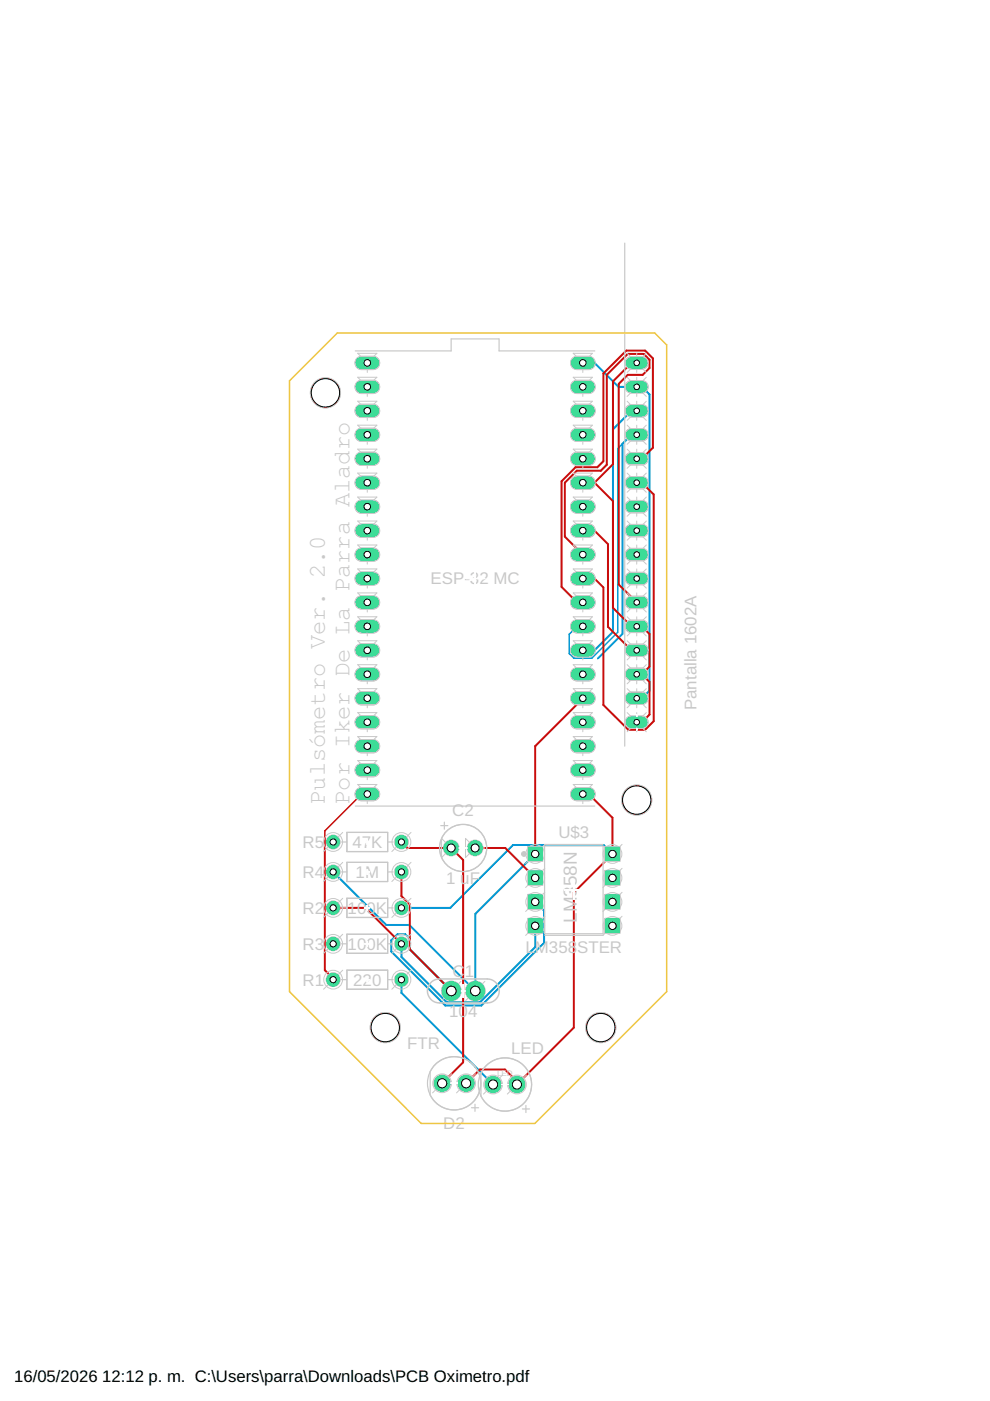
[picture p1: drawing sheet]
<svg xmlns="http://www.w3.org/2000/svg" width="210mm" height="297mm" viewBox="0 0 210 297" stroke-linecap="round" stroke-linejoin="round" font-family="sans-serif">
<defs><g id="words">
<g font-size="5" fill="#c8c8c8">
<text x="68.9" y="170.6" transform="rotate(-90 68.9 170.6)">Pulsómetro Ver. 2.0</text>
<text x="74.1" y="170.6" transform="rotate(-90 74.1 170.6)">Por Iker De La Parra Aladro</text>
</g>
<g font-size="4" fill="#c8c8c8">
<text x="122.3" y="187.9" transform="rotate(-90 122.3 187.9)">58N</text>
<text x="122.3" y="195.7" transform="rotate(-90 122.3 195.7)">LM3</text>
</g>
<g font-size="3.6" fill="#c8c8c8">
<text x="91.3" y="123.9">ESP-3</text>
<text x="101.6" y="123.9">2 MC</text>
<text x="147.7" y="150.6" transform="rotate(-90 147.7 150.6)">Pantalla 1602A</text>
<text x="95.9" y="173">C2</text>
<text x="64.2" y="179.8">R5</text>
<text x="74.7" y="179.8">47K</text>
<text x="118.4" y="177.8">U$3</text>
<text x="64.2" y="186.1">R4</text>
<text x="75.4" y="186.1">1M</text>
<text x="94.6" y="187.3">1 uF</text>
<text x="64.2" y="193.8">R2</text>
<text x="73.7" y="193.8">100K</text>
<text x="64.2" y="201.4">R3</text>
<text x="73.7" y="201.4">100K</text>
<text x="111.4" y="202.1">LM358</text>
<text x="122.4" y="202.1">STER</text>
<text x="64.2" y="209">R1</text>
<text x="74.9" y="209">220</text>
<text x="96" y="207.1">C</text>
<text x="98.5" y="207.1">1</text>
<text x="95.3" y="215.7">10</text>
<text x="99.2" y="215.7">4</text>
<text x="86.3" y="222.4">FTR</text>
<text x="108.4" y="223.5">LED</text>
<text x="94" y="239.4">D2</text>
</g>
<g font-size="3.5">
<text x="3" y="293">16/05/2026</text>
<text x="21.7" y="293">12:12 p. m. C:\Users\parra\Downloads\PCB Oximetro.pdf</text>
</g>
<text font-size="1.7" fill="#c8c8c8" x="105.4" y="228.2">LED</text>
</g></defs>
<g fill="none" stroke="#fff" stroke-width=".21">
<path d="M98.7 122.7h4.1M100.7 120.6v4.1M133.3 153.1h3.3M135 151.5v3.3M77.4 178.5h1M77.9 178v1M97.2 179.8h2M98.2 178.8v2M77.4 192.5h1M77.4 184.9h1M77.9 184.4v1M77.9 192v1"/>
<path d="M77.9 199.6v1M119.6 188.7h4.1M121.7 186.6v4.1M77.4 200.1h1M77.4 207.7h1M77.9 207.2v1M96.9 210.1h2.6M98.2 208.8v2.6M94.6 229.7h3.3M96.3 228v3.4M105.6 229.9h3M107.1 228.4v3"/>
</g>
<circle cx="109.6" cy="229.9" r="1.59" fill="#3ddc97" stroke="#3ddc97" stroke-width=".21"/>
<circle cx="109.6" cy="229.9" r=".97" fill="#fff" stroke="#000" stroke-width=".21"/>
<circle cx="104.5" cy="229.9" r="1.59" fill="#3ddc97" stroke="#3ddc97" stroke-width=".21"/>
<circle cx="104.5" cy="229.9" r=".97" fill="#fff" stroke="#000" stroke-width=".21"/>
<path d="M133.3 153.1h3.3M135 151.5v3.3" fill="none" stroke="#fff" stroke-width=".21"/>
<path d="M133.9 153.1h2.2" fill="none" stroke="#3ddc97" stroke-width="2.2"/>
<circle cx="135" cy="153.1" r=".59" fill="#fff" stroke="#000" stroke-width=".21"/>
<path d="M133.9 148h2.2" fill="none" stroke="#3ddc97" stroke-width="2.2"/>
<circle cx="135" cy="148" r=".59" fill="#fff" stroke="#000" stroke-width=".21"/>
<path d="M133.9 143h2.2" fill="none" stroke="#3ddc97" stroke-width="2.2"/>
<circle cx="135" cy="143" r=".59" fill="#fff" stroke="#000" stroke-width=".21"/>
<path d="M133.9 137.9h2.2" fill="none" stroke="#3ddc97" stroke-width="2.2"/>
<circle cx="135" cy="137.9" r=".59" fill="#fff" stroke="#000" stroke-width=".21"/>
<path d="M133.9 132.8h2.2" fill="none" stroke="#3ddc97" stroke-width="2.2"/>
<circle cx="135" cy="132.8" r=".59" fill="#fff" stroke="#000" stroke-width=".21"/>
<path d="M133.9 127.7h2.2" fill="none" stroke="#3ddc97" stroke-width="2.2"/>
<circle cx="135" cy="127.7" r=".59" fill="#fff" stroke="#000" stroke-width=".21"/>
<path d="M133.9 122.7h2.2" fill="none" stroke="#3ddc97" stroke-width="2.2"/>
<circle cx="135" cy="122.7" r=".59" fill="#fff" stroke="#000" stroke-width=".21"/>
<path d="M133.9 117.6h2.2" fill="none" stroke="#3ddc97" stroke-width="2.2"/>
<circle cx="135" cy="117.6" r=".59" fill="#fff" stroke="#000" stroke-width=".21"/>
<path d="M133.9 112.5h2.2" fill="none" stroke="#3ddc97" stroke-width="2.2"/>
<circle cx="135" cy="112.5" r=".59" fill="#fff" stroke="#000" stroke-width=".21"/>
<path d="M133.9 107.4h2.2" fill="none" stroke="#3ddc97" stroke-width="2.2"/>
<circle cx="135" cy="107.4" r=".59" fill="#fff" stroke="#000" stroke-width=".21"/>
<path d="M133.9 102.3h2.2" fill="none" stroke="#3ddc97" stroke-width="2.2"/>
<circle cx="135" cy="102.3" r=".59" fill="#fff" stroke="#000" stroke-width=".21"/>
<path d="M133.9 97.3h2.2" fill="none" stroke="#3ddc97" stroke-width="2.2"/>
<circle cx="135" cy="97.3" r=".59" fill="#fff" stroke="#000" stroke-width=".21"/>
<path d="M133.9 92.2h2.2" fill="none" stroke="#3ddc97" stroke-width="2.2"/>
<circle cx="135" cy="92.2" r=".59" fill="#fff" stroke="#000" stroke-width=".21"/>
<path d="M133.9 87.1h2.2" fill="none" stroke="#3ddc97" stroke-width="2.2"/>
<circle cx="135" cy="87.1" r=".59" fill="#fff" stroke="#000" stroke-width=".21"/>
<path d="M133.9 82h2.2" fill="none" stroke="#3ddc97" stroke-width="2.2"/>
<circle cx="135" cy="82" r=".59" fill="#fff" stroke="#000" stroke-width=".21"/>
<path d="M133.9 76.9h2.2" fill="none" stroke="#3ddc97" stroke-width="2.2"/>
<circle cx="135" cy="76.9" r=".59" fill="#fff" stroke="#000" stroke-width=".21"/>
<path d="M94.6 229.7h3.3M96.3 228v3.4" fill="none" stroke="#fff" stroke-width=".21"/>
<circle cx="98.8" cy="229.7" r="1.59" fill="#3ddc97" stroke="#3ddc97" stroke-width=".21"/>
<circle cx="98.8" cy="229.7" r=".97" fill="#fff" stroke="#000" stroke-width=".21"/>
<circle cx="93.7" cy="229.7" r="1.59" fill="#3ddc97" stroke="#3ddc97" stroke-width=".21"/>
<circle cx="93.7" cy="229.7" r=".97" fill="#fff" stroke="#000" stroke-width=".21"/>
<path d="M119.6 188.7h4.1M121.7 186.6v4.1" fill="none" stroke="#fff" stroke-width=".21"/>
<path d="M112.1 179.7h2.8v2.7h-2.8z" fill="#3ddc97" stroke="#3ddc97" stroke-width=".21"/>
<circle cx="113.5" cy="181.1" r=".78" fill="#fff" stroke="#000" stroke-width=".21"/>
<path d="M112.1 184.8h2.8v2.7h-2.8z" fill="#3ddc97" stroke="#3ddc97" stroke-width=".21"/>
<circle cx="113.5" cy="186.1" r=".78" fill="#fff" stroke="#000" stroke-width=".21"/>
<path d="M112.1 189.8h2.8v2.8h-2.8z" fill="#3ddc97" stroke="#3ddc97" stroke-width=".21"/>
<circle cx="113.5" cy="191.2" r=".78" fill="#fff" stroke="#000" stroke-width=".21"/>
<path d="M112.1 194.9h2.8v2.8h-2.8z" fill="#3ddc97" stroke="#3ddc97" stroke-width=".21"/>
<circle cx="113.5" cy="196.3" r=".78" fill="#fff" stroke="#000" stroke-width=".21"/>
<path d="M128.5 194.9h2.7v2.8h-2.7z" fill="#3ddc97" stroke="#3ddc97" stroke-width=".21"/>
<circle cx="129.9" cy="196.3" r=".78" fill="#fff" stroke="#000" stroke-width=".21"/>
<path d="M128.5 189.8h2.7v2.8h-2.7z" fill="#3ddc97" stroke="#3ddc97" stroke-width=".21"/>
<circle cx="129.9" cy="191.2" r=".78" fill="#fff" stroke="#000" stroke-width=".21"/>
<path d="M128.5 184.8h2.7v2.7h-2.7z" fill="#3ddc97" stroke="#3ddc97" stroke-width=".21"/>
<circle cx="129.9" cy="186.1" r=".78" fill="#fff" stroke="#000" stroke-width=".21"/>
<path d="M128.5 179.7h2.7v2.7h-2.7z" fill="#3ddc97" stroke="#3ddc97" stroke-width=".21"/>
<circle cx="129.9" cy="181.1" r=".78" fill="#fff" stroke="#000" stroke-width=".21"/>
<path d="M77.4 192.5h1M77.9 192v1" fill="none" stroke="#fff" stroke-width=".21"/>
<circle cx="70.6" cy="192.5" r="1.26" fill="#3ddc97" stroke="#3ddc97" stroke-width=".21"/>
<circle cx="70.6" cy="192.5" r=".66" fill="#fff" stroke="#000" stroke-width=".21"/>
<circle cx="85.1" cy="192.5" r="1.26" fill="#3ddc97" stroke="#3ddc97" stroke-width=".21"/>
<circle cx="85.1" cy="192.5" r=".66" fill="#fff" stroke="#000" stroke-width=".21"/>
<path d="M77.9 199.6v1M77.4 200.1h1" fill="none" stroke="#fff" stroke-width=".21"/>
<circle cx="70.6" cy="200.1" r="1.26" fill="#3ddc97" stroke="#3ddc97" stroke-width=".21"/>
<circle cx="70.6" cy="200.1" r=".66" fill="#fff" stroke="#000" stroke-width=".21"/>
<circle cx="85.1" cy="200.1" r="1.26" fill="#3ddc97" stroke="#3ddc97" stroke-width=".21"/>
<circle cx="85.1" cy="200.1" r=".66" fill="#fff" stroke="#000" stroke-width=".21"/>
<path d="M77.4 184.9h1M77.9 184.4v1" fill="none" stroke="#fff" stroke-width=".21"/>
<circle cx="70.6" cy="184.9" r="1.26" fill="#3ddc97" stroke="#3ddc97" stroke-width=".21"/>
<circle cx="70.6" cy="184.9" r=".66" fill="#fff" stroke="#000" stroke-width=".21"/>
<circle cx="85.1" cy="184.9" r="1.26" fill="#3ddc97" stroke="#3ddc97" stroke-width=".21"/>
<circle cx="85.1" cy="184.9" r=".66" fill="#fff" stroke="#000" stroke-width=".21"/>
<path d="M77.4 207.7h1M77.9 207.2v1" fill="none" stroke="#fff" stroke-width=".21"/>
<circle cx="70.6" cy="207.7" r="1.26" fill="#3ddc97" stroke="#3ddc97" stroke-width=".21"/>
<circle cx="70.6" cy="207.7" r=".66" fill="#fff" stroke="#000" stroke-width=".21"/>
<circle cx="85.1" cy="207.7" r="1.26" fill="#3ddc97" stroke="#3ddc97" stroke-width=".21"/>
<circle cx="85.1" cy="207.7" r=".66" fill="#fff" stroke="#000" stroke-width=".21"/>
<path d="M77.4 178.5h1M77.9 178v1" fill="none" stroke="#fff" stroke-width=".21"/>
<circle cx="70.6" cy="178.5" r="1.26" fill="#3ddc97" stroke="#3ddc97" stroke-width=".21"/>
<circle cx="70.6" cy="178.5" r=".66" fill="#fff" stroke="#000" stroke-width=".21"/>
<circle cx="85.1" cy="178.5" r="1.26" fill="#3ddc97" stroke="#3ddc97" stroke-width=".21"/>
<circle cx="85.1" cy="178.5" r=".66" fill="#fff" stroke="#000" stroke-width=".21"/>
<path d="M96.9 210.1h2.6M98.2 208.8v2.6" fill="none" stroke="#fff" stroke-width=".21"/>
<circle cx="95.7" cy="210.1" r="1.88" fill="#3ddc97" stroke="#3ddc97" stroke-width=".21"/>
<circle cx="95.7" cy="210.1" r="1.02" fill="#fff" stroke="#000" stroke-width=".21"/>
<circle cx="100.8" cy="210.1" r="1.88" fill="#3ddc97" stroke="#3ddc97" stroke-width=".21"/>
<circle cx="100.8" cy="210.1" r="1.02" fill="#fff" stroke="#000" stroke-width=".21"/>
<path d="M97.2 179.8h2M98.2 178.8v2" fill="none" stroke="#fff" stroke-width=".21"/>
<circle cx="95.7" cy="179.8" r="1.44" fill="#3ddc97" stroke="#3ddc97" stroke-width=".21"/>
<circle cx="95.7" cy="179.8" r=".85" fill="#fff" stroke="#000" stroke-width=".21"/>
<circle cx="100.7" cy="179.8" r="1.44" fill="#3ddc97" stroke="#3ddc97" stroke-width=".21"/>
<circle cx="100.7" cy="179.8" r=".85" fill="#fff" stroke="#000" stroke-width=".21"/>
<path d="M98.7 122.7h4.1M100.7 120.6v4.1" fill="none" stroke="#fff" stroke-width=".21"/>
<path d="M76.7 76.9h2.4" fill="none" stroke="#3ddc97" stroke-width="2.4"/>
<circle cx="77.9" cy="76.9" r=".7" fill="#fff" stroke="#000" stroke-width=".21"/>
<path d="M76.7 82h2.4" fill="none" stroke="#3ddc97" stroke-width="2.4"/>
<circle cx="77.9" cy="82" r=".7" fill="#fff" stroke="#000" stroke-width=".21"/>
<path d="M76.7 87.1h2.4" fill="none" stroke="#3ddc97" stroke-width="2.4"/>
<circle cx="77.9" cy="87.1" r=".7" fill="#fff" stroke="#000" stroke-width=".21"/>
<path d="M76.7 92.2h2.4" fill="none" stroke="#3ddc97" stroke-width="2.4"/>
<circle cx="77.9" cy="92.2" r=".7" fill="#fff" stroke="#000" stroke-width=".21"/>
<path d="M76.7 97.3h2.4" fill="none" stroke="#3ddc97" stroke-width="2.4"/>
<circle cx="77.9" cy="97.3" r=".7" fill="#fff" stroke="#000" stroke-width=".21"/>
<path d="M76.7 102.3h2.4" fill="none" stroke="#3ddc97" stroke-width="2.4"/>
<circle cx="77.9" cy="102.3" r=".7" fill="#fff" stroke="#000" stroke-width=".21"/>
<path d="M76.7 107.4h2.4" fill="none" stroke="#3ddc97" stroke-width="2.4"/>
<circle cx="77.9" cy="107.4" r=".7" fill="#fff" stroke="#000" stroke-width=".21"/>
<path d="M76.7 112.5h2.4" fill="none" stroke="#3ddc97" stroke-width="2.4"/>
<circle cx="77.9" cy="112.5" r=".7" fill="#fff" stroke="#000" stroke-width=".21"/>
<path d="M76.7 117.6h2.4" fill="none" stroke="#3ddc97" stroke-width="2.4"/>
<circle cx="77.9" cy="117.6" r=".7" fill="#fff" stroke="#000" stroke-width=".21"/>
<path d="M76.7 122.7h2.4" fill="none" stroke="#3ddc97" stroke-width="2.4"/>
<circle cx="77.9" cy="122.7" r=".7" fill="#fff" stroke="#000" stroke-width=".21"/>
<path d="M76.7 127.7h2.4" fill="none" stroke="#3ddc97" stroke-width="2.4"/>
<circle cx="77.9" cy="127.7" r=".7" fill="#fff" stroke="#000" stroke-width=".21"/>
<path d="M76.7 132.8h2.4" fill="none" stroke="#3ddc97" stroke-width="2.4"/>
<circle cx="77.9" cy="132.8" r=".7" fill="#fff" stroke="#000" stroke-width=".21"/>
<path d="M76.7 137.9h2.4" fill="none" stroke="#3ddc97" stroke-width="2.4"/>
<circle cx="77.9" cy="137.9" r=".7" fill="#fff" stroke="#000" stroke-width=".21"/>
<path d="M76.7 143h2.4" fill="none" stroke="#3ddc97" stroke-width="2.4"/>
<circle cx="77.9" cy="143" r=".7" fill="#fff" stroke="#000" stroke-width=".21"/>
<path d="M76.7 148h2.4" fill="none" stroke="#3ddc97" stroke-width="2.4"/>
<circle cx="77.9" cy="148" r=".7" fill="#fff" stroke="#000" stroke-width=".21"/>
<path d="M76.7 153.1h2.4" fill="none" stroke="#3ddc97" stroke-width="2.4"/>
<circle cx="77.9" cy="153.1" r=".7" fill="#fff" stroke="#000" stroke-width=".21"/>
<path d="M76.7 158.2h2.4" fill="none" stroke="#3ddc97" stroke-width="2.4"/>
<circle cx="77.9" cy="158.2" r=".7" fill="#fff" stroke="#000" stroke-width=".21"/>
<path d="M76.7 163.3h2.4" fill="none" stroke="#3ddc97" stroke-width="2.4"/>
<circle cx="77.9" cy="163.3" r=".7" fill="#fff" stroke="#000" stroke-width=".21"/>
<path d="M76.7 168.4h2.4" fill="none" stroke="#3ddc97" stroke-width="2.4"/>
<circle cx="77.9" cy="168.4" r=".7" fill="#fff" stroke="#000" stroke-width=".21"/>
<path d="M122.4 168.4h2.4" fill="none" stroke="#3ddc97" stroke-width="2.4"/>
<circle cx="123.6" cy="168.4" r=".7" fill="#fff" stroke="#000" stroke-width=".21"/>
<path d="M122.4 163.3h2.4" fill="none" stroke="#3ddc97" stroke-width="2.4"/>
<circle cx="123.6" cy="163.3" r=".7" fill="#fff" stroke="#000" stroke-width=".21"/>
<path d="M122.4 158.2h2.4" fill="none" stroke="#3ddc97" stroke-width="2.4"/>
<circle cx="123.6" cy="158.2" r=".7" fill="#fff" stroke="#000" stroke-width=".21"/>
<path d="M122.4 153.1h2.4" fill="none" stroke="#3ddc97" stroke-width="2.4"/>
<circle cx="123.6" cy="153.1" r=".7" fill="#fff" stroke="#000" stroke-width=".21"/>
<path d="M122.4 148h2.4" fill="none" stroke="#3ddc97" stroke-width="2.4"/>
<circle cx="123.6" cy="148" r=".7" fill="#fff" stroke="#000" stroke-width=".21"/>
<path d="M122.4 143h2.4" fill="none" stroke="#3ddc97" stroke-width="2.4"/>
<circle cx="123.6" cy="143" r=".7" fill="#fff" stroke="#000" stroke-width=".21"/>
<path d="M122.4 137.9h2.4" fill="none" stroke="#3ddc97" stroke-width="2.4"/>
<circle cx="123.6" cy="137.9" r=".7" fill="#fff" stroke="#000" stroke-width=".21"/>
<path d="M122.4 132.8h2.4" fill="none" stroke="#3ddc97" stroke-width="2.4"/>
<circle cx="123.6" cy="132.8" r=".7" fill="#fff" stroke="#000" stroke-width=".21"/>
<path d="M122.4 127.7h2.4" fill="none" stroke="#3ddc97" stroke-width="2.4"/>
<circle cx="123.6" cy="127.7" r=".7" fill="#fff" stroke="#000" stroke-width=".21"/>
<path d="M122.4 122.7h2.4" fill="none" stroke="#3ddc97" stroke-width="2.4"/>
<circle cx="123.6" cy="122.7" r=".7" fill="#fff" stroke="#000" stroke-width=".21"/>
<path d="M122.4 117.6h2.4" fill="none" stroke="#3ddc97" stroke-width="2.4"/>
<circle cx="123.6" cy="117.6" r=".7" fill="#fff" stroke="#000" stroke-width=".21"/>
<path d="M122.4 112.5h2.4" fill="none" stroke="#3ddc97" stroke-width="2.4"/>
<circle cx="123.6" cy="112.5" r=".7" fill="#fff" stroke="#000" stroke-width=".21"/>
<path d="M122.4 107.4h2.4" fill="none" stroke="#3ddc97" stroke-width="2.4"/>
<circle cx="123.6" cy="107.4" r=".7" fill="#fff" stroke="#000" stroke-width=".21"/>
<path d="M122.4 102.3h2.4" fill="none" stroke="#3ddc97" stroke-width="2.4"/>
<circle cx="123.6" cy="102.3" r=".7" fill="#fff" stroke="#000" stroke-width=".21"/>
<path d="M122.4 97.3h2.4" fill="none" stroke="#3ddc97" stroke-width="2.4"/>
<circle cx="123.6" cy="97.3" r=".7" fill="#fff" stroke="#000" stroke-width=".21"/>
<path d="M122.4 92.2h2.4" fill="none" stroke="#3ddc97" stroke-width="2.4"/>
<circle cx="123.6" cy="92.2" r=".7" fill="#fff" stroke="#000" stroke-width=".21"/>
<path d="M122.4 87.1h2.4" fill="none" stroke="#3ddc97" stroke-width="2.4"/>
<circle cx="123.6" cy="87.1" r=".7" fill="#fff" stroke="#000" stroke-width=".21"/>
<path d="M122.4 82h2.4" fill="none" stroke="#3ddc97" stroke-width="2.4"/>
<circle cx="123.6" cy="82" r=".7" fill="#fff" stroke="#000" stroke-width=".21"/>
<path d="M122.4 76.9h2.4" fill="none" stroke="#3ddc97" stroke-width="2.4"/>
<circle cx="123.6" cy="76.9" r=".7" fill="#fff" stroke="#000" stroke-width=".21"/>
<g fill="none" stroke="#fff" stroke-width=".21">
<path d="M98.7 122.7h4.1M100.7 120.6v4.1M133.3 153.1h3.3M135 151.5v3.3M77.4 178.5h1M77.9 178v1M97.2 179.8h2M98.2 178.8v2M77.4 192.5h1M77.4 184.9h1M77.9 184.4v1M77.9 192v1"/>
<path d="M77.9 199.6v1M119.6 188.7h4.1M121.7 186.6v4.1M77.4 200.1h1M77.4 207.7h1M77.9 207.2v1M96.9 210.1h2.6M98.2 208.8v2.6M94.6 229.7h3.3M96.3 228v3.4M105.6 229.9h3M107.1 228.4v3"/>
</g>
<circle cx="109.6" cy="229.9" r="1.59" fill="#3ddc97" stroke="#3ddc97" stroke-width=".21"/>
<circle cx="109.6" cy="229.9" r=".97" fill="#fff" stroke="#000" stroke-width=".21"/>
<circle cx="104.5" cy="229.9" r="1.59" fill="#3ddc97" stroke="#3ddc97" stroke-width=".21"/>
<circle cx="104.5" cy="229.9" r=".97" fill="#fff" stroke="#000" stroke-width=".21"/>
<path d="M133.3 153.1h3.3M135 151.5v3.3" fill="none" stroke="#fff" stroke-width=".21"/>
<path d="M133.9 153.1h2.2" fill="none" stroke="#3ddc97" stroke-width="2.2"/>
<circle cx="135" cy="153.1" r=".59" fill="#fff" stroke="#000" stroke-width=".21"/>
<path d="M133.9 148h2.2" fill="none" stroke="#3ddc97" stroke-width="2.2"/>
<circle cx="135" cy="148" r=".59" fill="#fff" stroke="#000" stroke-width=".21"/>
<path d="M133.9 143h2.2" fill="none" stroke="#3ddc97" stroke-width="2.2"/>
<circle cx="135" cy="143" r=".59" fill="#fff" stroke="#000" stroke-width=".21"/>
<path d="M133.9 137.9h2.2" fill="none" stroke="#3ddc97" stroke-width="2.2"/>
<circle cx="135" cy="137.9" r=".59" fill="#fff" stroke="#000" stroke-width=".21"/>
<path d="M133.9 132.8h2.2" fill="none" stroke="#3ddc97" stroke-width="2.2"/>
<circle cx="135" cy="132.8" r=".59" fill="#fff" stroke="#000" stroke-width=".21"/>
<path d="M133.9 127.7h2.2" fill="none" stroke="#3ddc97" stroke-width="2.2"/>
<circle cx="135" cy="127.7" r=".59" fill="#fff" stroke="#000" stroke-width=".21"/>
<path d="M133.9 122.7h2.2" fill="none" stroke="#3ddc97" stroke-width="2.2"/>
<circle cx="135" cy="122.7" r=".59" fill="#fff" stroke="#000" stroke-width=".21"/>
<path d="M133.9 117.6h2.2" fill="none" stroke="#3ddc97" stroke-width="2.2"/>
<circle cx="135" cy="117.6" r=".59" fill="#fff" stroke="#000" stroke-width=".21"/>
<path d="M133.9 112.5h2.2" fill="none" stroke="#3ddc97" stroke-width="2.2"/>
<circle cx="135" cy="112.5" r=".59" fill="#fff" stroke="#000" stroke-width=".21"/>
<path d="M133.9 107.4h2.2" fill="none" stroke="#3ddc97" stroke-width="2.2"/>
<circle cx="135" cy="107.4" r=".59" fill="#fff" stroke="#000" stroke-width=".21"/>
<path d="M133.9 102.3h2.2" fill="none" stroke="#3ddc97" stroke-width="2.2"/>
<circle cx="135" cy="102.3" r=".59" fill="#fff" stroke="#000" stroke-width=".21"/>
<path d="M133.9 97.3h2.2" fill="none" stroke="#3ddc97" stroke-width="2.2"/>
<circle cx="135" cy="97.3" r=".59" fill="#fff" stroke="#000" stroke-width=".21"/>
<path d="M133.9 92.2h2.2" fill="none" stroke="#3ddc97" stroke-width="2.2"/>
<circle cx="135" cy="92.2" r=".59" fill="#fff" stroke="#000" stroke-width=".21"/>
<path d="M133.9 87.1h2.2" fill="none" stroke="#3ddc97" stroke-width="2.2"/>
<circle cx="135" cy="87.1" r=".59" fill="#fff" stroke="#000" stroke-width=".21"/>
<path d="M133.9 82h2.2" fill="none" stroke="#3ddc97" stroke-width="2.2"/>
<circle cx="135" cy="82" r=".59" fill="#fff" stroke="#000" stroke-width=".21"/>
<path d="M133.9 76.9h2.2" fill="none" stroke="#3ddc97" stroke-width="2.2"/>
<circle cx="135" cy="76.9" r=".59" fill="#fff" stroke="#000" stroke-width=".21"/>
<path d="M94.6 229.7h3.3M96.3 228v3.4" fill="none" stroke="#fff" stroke-width=".21"/>
<circle cx="98.8" cy="229.7" r="1.59" fill="#3ddc97" stroke="#3ddc97" stroke-width=".21"/>
<circle cx="98.8" cy="229.7" r=".97" fill="#fff" stroke="#000" stroke-width=".21"/>
<circle cx="93.7" cy="229.7" r="1.59" fill="#3ddc97" stroke="#3ddc97" stroke-width=".21"/>
<circle cx="93.7" cy="229.7" r=".97" fill="#fff" stroke="#000" stroke-width=".21"/>
<path d="M119.6 188.7h4.1M121.7 186.6v4.1" fill="none" stroke="#fff" stroke-width=".21"/>
<path d="M112.1 179.7h2.8v2.7h-2.8z" fill="#3ddc97" stroke="#3ddc97" stroke-width=".21"/>
<circle cx="113.5" cy="181.1" r=".78" fill="#fff" stroke="#000" stroke-width=".21"/>
<path d="M112.1 184.8h2.8v2.7h-2.8z" fill="#3ddc97" stroke="#3ddc97" stroke-width=".21"/>
<circle cx="113.5" cy="186.1" r=".78" fill="#fff" stroke="#000" stroke-width=".21"/>
<path d="M112.1 189.8h2.8v2.8h-2.8z" fill="#3ddc97" stroke="#3ddc97" stroke-width=".21"/>
<circle cx="113.5" cy="191.2" r=".78" fill="#fff" stroke="#000" stroke-width=".21"/>
<path d="M112.1 194.9h2.8v2.8h-2.8z" fill="#3ddc97" stroke="#3ddc97" stroke-width=".21"/>
<circle cx="113.5" cy="196.3" r=".78" fill="#fff" stroke="#000" stroke-width=".21"/>
<path d="M128.5 194.9h2.7v2.8h-2.7z" fill="#3ddc97" stroke="#3ddc97" stroke-width=".21"/>
<circle cx="129.9" cy="196.3" r=".78" fill="#fff" stroke="#000" stroke-width=".21"/>
<path d="M128.5 189.8h2.7v2.8h-2.7z" fill="#3ddc97" stroke="#3ddc97" stroke-width=".21"/>
<circle cx="129.9" cy="191.2" r=".78" fill="#fff" stroke="#000" stroke-width=".21"/>
<path d="M128.5 184.8h2.7v2.7h-2.7z" fill="#3ddc97" stroke="#3ddc97" stroke-width=".21"/>
<circle cx="129.9" cy="186.1" r=".78" fill="#fff" stroke="#000" stroke-width=".21"/>
<path d="M128.5 179.7h2.7v2.7h-2.7z" fill="#3ddc97" stroke="#3ddc97" stroke-width=".21"/>
<circle cx="129.9" cy="181.1" r=".78" fill="#fff" stroke="#000" stroke-width=".21"/>
<path d="M77.4 192.5h1M77.9 192v1" fill="none" stroke="#fff" stroke-width=".21"/>
<circle cx="70.6" cy="192.5" r="1.26" fill="#3ddc97" stroke="#3ddc97" stroke-width=".21"/>
<circle cx="70.6" cy="192.5" r=".66" fill="#fff" stroke="#000" stroke-width=".21"/>
<circle cx="85.1" cy="192.5" r="1.26" fill="#3ddc97" stroke="#3ddc97" stroke-width=".21"/>
<circle cx="85.1" cy="192.5" r=".66" fill="#fff" stroke="#000" stroke-width=".21"/>
<path d="M77.9 199.6v1M77.4 200.1h1" fill="none" stroke="#fff" stroke-width=".21"/>
<circle cx="70.6" cy="200.1" r="1.26" fill="#3ddc97" stroke="#3ddc97" stroke-width=".21"/>
<circle cx="70.6" cy="200.1" r=".66" fill="#fff" stroke="#000" stroke-width=".21"/>
<circle cx="85.1" cy="200.1" r="1.26" fill="#3ddc97" stroke="#3ddc97" stroke-width=".21"/>
<circle cx="85.1" cy="200.1" r=".66" fill="#fff" stroke="#000" stroke-width=".21"/>
<path d="M77.4 184.9h1M77.9 184.4v1" fill="none" stroke="#fff" stroke-width=".21"/>
<circle cx="70.6" cy="184.9" r="1.26" fill="#3ddc97" stroke="#3ddc97" stroke-width=".21"/>
<circle cx="70.6" cy="184.9" r=".66" fill="#fff" stroke="#000" stroke-width=".21"/>
<circle cx="85.1" cy="184.9" r="1.26" fill="#3ddc97" stroke="#3ddc97" stroke-width=".21"/>
<circle cx="85.1" cy="184.9" r=".66" fill="#fff" stroke="#000" stroke-width=".21"/>
<path d="M77.4 207.7h1M77.9 207.2v1" fill="none" stroke="#fff" stroke-width=".21"/>
<circle cx="70.6" cy="207.7" r="1.26" fill="#3ddc97" stroke="#3ddc97" stroke-width=".21"/>
<circle cx="70.6" cy="207.7" r=".66" fill="#fff" stroke="#000" stroke-width=".21"/>
<circle cx="85.1" cy="207.7" r="1.26" fill="#3ddc97" stroke="#3ddc97" stroke-width=".21"/>
<circle cx="85.1" cy="207.7" r=".66" fill="#fff" stroke="#000" stroke-width=".21"/>
<path d="M77.4 178.5h1M77.9 178v1" fill="none" stroke="#fff" stroke-width=".21"/>
<circle cx="70.6" cy="178.5" r="1.26" fill="#3ddc97" stroke="#3ddc97" stroke-width=".21"/>
<circle cx="70.6" cy="178.5" r=".66" fill="#fff" stroke="#000" stroke-width=".21"/>
<circle cx="85.1" cy="178.5" r="1.26" fill="#3ddc97" stroke="#3ddc97" stroke-width=".21"/>
<circle cx="85.1" cy="178.5" r=".66" fill="#fff" stroke="#000" stroke-width=".21"/>
<path d="M96.9 210.1h2.6M98.2 208.8v2.6" fill="none" stroke="#fff" stroke-width=".21"/>
<circle cx="95.7" cy="210.1" r="1.88" fill="#3ddc97" stroke="#3ddc97" stroke-width=".21"/>
<circle cx="95.7" cy="210.1" r="1.02" fill="#fff" stroke="#000" stroke-width=".21"/>
<circle cx="100.8" cy="210.1" r="1.88" fill="#3ddc97" stroke="#3ddc97" stroke-width=".21"/>
<circle cx="100.8" cy="210.1" r="1.02" fill="#fff" stroke="#000" stroke-width=".21"/>
<path d="M97.2 179.8h2M98.2 178.8v2" fill="none" stroke="#fff" stroke-width=".21"/>
<circle cx="95.7" cy="179.8" r="1.44" fill="#3ddc97" stroke="#3ddc97" stroke-width=".21"/>
<circle cx="95.7" cy="179.8" r=".85" fill="#fff" stroke="#000" stroke-width=".21"/>
<circle cx="100.7" cy="179.8" r="1.44" fill="#3ddc97" stroke="#3ddc97" stroke-width=".21"/>
<circle cx="100.7" cy="179.8" r=".85" fill="#fff" stroke="#000" stroke-width=".21"/>
<path d="M98.7 122.7h4.1M100.7 120.6v4.1" fill="none" stroke="#fff" stroke-width=".21"/>
<path d="M76.7 76.9h2.4" fill="none" stroke="#3ddc97" stroke-width="2.4"/>
<circle cx="77.9" cy="76.9" r=".7" fill="#fff" stroke="#000" stroke-width=".21"/>
<path d="M76.7 82h2.4" fill="none" stroke="#3ddc97" stroke-width="2.4"/>
<circle cx="77.9" cy="82" r=".7" fill="#fff" stroke="#000" stroke-width=".21"/>
<path d="M76.7 87.1h2.4" fill="none" stroke="#3ddc97" stroke-width="2.4"/>
<circle cx="77.9" cy="87.1" r=".7" fill="#fff" stroke="#000" stroke-width=".21"/>
<path d="M76.7 92.2h2.4" fill="none" stroke="#3ddc97" stroke-width="2.4"/>
<circle cx="77.9" cy="92.2" r=".7" fill="#fff" stroke="#000" stroke-width=".21"/>
<path d="M76.7 97.3h2.4" fill="none" stroke="#3ddc97" stroke-width="2.4"/>
<circle cx="77.9" cy="97.3" r=".7" fill="#fff" stroke="#000" stroke-width=".21"/>
<path d="M76.7 102.3h2.4" fill="none" stroke="#3ddc97" stroke-width="2.4"/>
<circle cx="77.9" cy="102.3" r=".7" fill="#fff" stroke="#000" stroke-width=".21"/>
<path d="M76.7 107.4h2.4" fill="none" stroke="#3ddc97" stroke-width="2.4"/>
<circle cx="77.9" cy="107.4" r=".7" fill="#fff" stroke="#000" stroke-width=".21"/>
<path d="M76.7 112.5h2.4" fill="none" stroke="#3ddc97" stroke-width="2.4"/>
<circle cx="77.9" cy="112.5" r=".7" fill="#fff" stroke="#000" stroke-width=".21"/>
<path d="M76.7 117.6h2.4" fill="none" stroke="#3ddc97" stroke-width="2.4"/>
<circle cx="77.9" cy="117.6" r=".7" fill="#fff" stroke="#000" stroke-width=".21"/>
<path d="M76.7 122.7h2.4" fill="none" stroke="#3ddc97" stroke-width="2.4"/>
<circle cx="77.9" cy="122.7" r=".7" fill="#fff" stroke="#000" stroke-width=".21"/>
<path d="M76.7 127.7h2.4" fill="none" stroke="#3ddc97" stroke-width="2.4"/>
<circle cx="77.9" cy="127.7" r=".7" fill="#fff" stroke="#000" stroke-width=".21"/>
<path d="M76.7 132.8h2.4" fill="none" stroke="#3ddc97" stroke-width="2.4"/>
<circle cx="77.9" cy="132.8" r=".7" fill="#fff" stroke="#000" stroke-width=".21"/>
<path d="M76.7 137.9h2.4" fill="none" stroke="#3ddc97" stroke-width="2.4"/>
<circle cx="77.9" cy="137.9" r=".7" fill="#fff" stroke="#000" stroke-width=".21"/>
<path d="M76.7 143h2.4" fill="none" stroke="#3ddc97" stroke-width="2.4"/>
<circle cx="77.9" cy="143" r=".7" fill="#fff" stroke="#000" stroke-width=".21"/>
<path d="M76.7 148h2.4" fill="none" stroke="#3ddc97" stroke-width="2.4"/>
<circle cx="77.9" cy="148" r=".7" fill="#fff" stroke="#000" stroke-width=".21"/>
<path d="M76.7 153.1h2.4" fill="none" stroke="#3ddc97" stroke-width="2.4"/>
<circle cx="77.9" cy="153.1" r=".7" fill="#fff" stroke="#000" stroke-width=".21"/>
<path d="M76.7 158.2h2.4" fill="none" stroke="#3ddc97" stroke-width="2.4"/>
<circle cx="77.9" cy="158.2" r=".7" fill="#fff" stroke="#000" stroke-width=".21"/>
<path d="M76.7 163.3h2.4" fill="none" stroke="#3ddc97" stroke-width="2.4"/>
<circle cx="77.9" cy="163.3" r=".7" fill="#fff" stroke="#000" stroke-width=".21"/>
<path d="M76.7 168.4h2.4" fill="none" stroke="#3ddc97" stroke-width="2.4"/>
<circle cx="77.9" cy="168.4" r=".7" fill="#fff" stroke="#000" stroke-width=".21"/>
<path d="M122.4 168.4h2.4" fill="none" stroke="#3ddc97" stroke-width="2.4"/>
<circle cx="123.6" cy="168.4" r=".7" fill="#fff" stroke="#000" stroke-width=".21"/>
<path d="M122.4 163.3h2.4" fill="none" stroke="#3ddc97" stroke-width="2.4"/>
<circle cx="123.6" cy="163.3" r=".7" fill="#fff" stroke="#000" stroke-width=".21"/>
<path d="M122.4 158.2h2.4" fill="none" stroke="#3ddc97" stroke-width="2.4"/>
<circle cx="123.6" cy="158.2" r=".7" fill="#fff" stroke="#000" stroke-width=".21"/>
<path d="M122.4 153.1h2.4" fill="none" stroke="#3ddc97" stroke-width="2.4"/>
<circle cx="123.6" cy="153.1" r=".7" fill="#fff" stroke="#000" stroke-width=".21"/>
<path d="M122.4 148h2.4" fill="none" stroke="#3ddc97" stroke-width="2.4"/>
<circle cx="123.6" cy="148" r=".7" fill="#fff" stroke="#000" stroke-width=".21"/>
<path d="M122.4 143h2.4" fill="none" stroke="#3ddc97" stroke-width="2.4"/>
<circle cx="123.6" cy="143" r=".7" fill="#fff" stroke="#000" stroke-width=".21"/>
<path d="M122.4 137.9h2.4" fill="none" stroke="#3ddc97" stroke-width="2.4"/>
<circle cx="123.6" cy="137.9" r=".7" fill="#fff" stroke="#000" stroke-width=".21"/>
<path d="M122.4 132.8h2.4" fill="none" stroke="#3ddc97" stroke-width="2.4"/>
<circle cx="123.6" cy="132.8" r=".7" fill="#fff" stroke="#000" stroke-width=".21"/>
<path d="M122.4 127.7h2.4" fill="none" stroke="#3ddc97" stroke-width="2.4"/>
<circle cx="123.6" cy="127.7" r=".7" fill="#fff" stroke="#000" stroke-width=".21"/>
<path d="M122.4 122.7h2.4" fill="none" stroke="#3ddc97" stroke-width="2.4"/>
<circle cx="123.6" cy="122.7" r=".7" fill="#fff" stroke="#000" stroke-width=".21"/>
<path d="M122.4 117.6h2.4" fill="none" stroke="#3ddc97" stroke-width="2.4"/>
<circle cx="123.6" cy="117.6" r=".7" fill="#fff" stroke="#000" stroke-width=".21"/>
<path d="M122.4 112.5h2.4" fill="none" stroke="#3ddc97" stroke-width="2.4"/>
<circle cx="123.6" cy="112.5" r=".7" fill="#fff" stroke="#000" stroke-width=".21"/>
<path d="M122.4 107.4h2.4" fill="none" stroke="#3ddc97" stroke-width="2.4"/>
<circle cx="123.6" cy="107.4" r=".7" fill="#fff" stroke="#000" stroke-width=".21"/>
<path d="M122.4 102.3h2.4" fill="none" stroke="#3ddc97" stroke-width="2.4"/>
<circle cx="123.6" cy="102.3" r=".7" fill="#fff" stroke="#000" stroke-width=".21"/>
<path d="M122.4 97.3h2.4" fill="none" stroke="#3ddc97" stroke-width="2.4"/>
<circle cx="123.6" cy="97.3" r=".7" fill="#fff" stroke="#000" stroke-width=".21"/>
<path d="M122.4 92.2h2.4" fill="none" stroke="#3ddc97" stroke-width="2.4"/>
<circle cx="123.6" cy="92.2" r=".7" fill="#fff" stroke="#000" stroke-width=".21"/>
<path d="M122.4 87.1h2.4" fill="none" stroke="#3ddc97" stroke-width="2.4"/>
<circle cx="123.6" cy="87.1" r=".7" fill="#fff" stroke="#000" stroke-width=".21"/>
<path d="M122.4 82h2.4" fill="none" stroke="#3ddc97" stroke-width="2.4"/>
<circle cx="123.6" cy="82" r=".7" fill="#fff" stroke="#000" stroke-width=".21"/>
<path d="M122.4 76.9h2.4" fill="none" stroke="#3ddc97" stroke-width="2.4"/>
<circle cx="123.6" cy="76.9" r=".7" fill="#fff" stroke="#000" stroke-width=".21"/>
<g fill="none" stroke="#fff" stroke-width=".21">
<path d="M98.7 122.7h4.1M100.7 120.6v4.1M133.3 153.1h3.3M135 151.5v3.3M77.4 178.5h1M77.9 178v1M97.2 179.8h2M98.2 178.8v2M77.4 192.5h1M77.4 184.9h1M77.9 184.4v1M77.9 192v1"/>
<path d="M77.9 199.6v1M119.6 188.7h4.1M121.7 186.6v4.1M77.4 200.1h1M77.4 207.7h1M77.9 207.2v1M96.9 210.1h2.6M98.2 208.8v2.6M94.6 229.7h3.3M96.3 228v3.4M105.6 229.9h3M107.1 228.4v3"/>
</g>
<circle cx="109.6" cy="229.9" r="1.59" fill="#3ddc97" stroke="#3ddc97" stroke-width=".21"/>
<circle cx="109.6" cy="229.9" r=".97" fill="#fff" stroke="#000" stroke-width=".21"/>
<circle cx="104.5" cy="229.9" r="1.59" fill="#3ddc97" stroke="#3ddc97" stroke-width=".21"/>
<circle cx="104.5" cy="229.9" r=".97" fill="#fff" stroke="#000" stroke-width=".21"/>
<path d="M133.3 153.1h3.3M135 151.5v3.3" fill="none" stroke="#fff" stroke-width=".21"/>
<path d="M133.9 153.1h2.2" fill="none" stroke="#3ddc97" stroke-width="2.2"/>
<circle cx="135" cy="153.1" r=".59" fill="#fff" stroke="#000" stroke-width=".21"/>
<path d="M133.9 148h2.2" fill="none" stroke="#3ddc97" stroke-width="2.2"/>
<circle cx="135" cy="148" r=".59" fill="#fff" stroke="#000" stroke-width=".21"/>
<path d="M133.9 143h2.2" fill="none" stroke="#3ddc97" stroke-width="2.2"/>
<circle cx="135" cy="143" r=".59" fill="#fff" stroke="#000" stroke-width=".21"/>
<path d="M133.9 137.9h2.2" fill="none" stroke="#3ddc97" stroke-width="2.2"/>
<circle cx="135" cy="137.9" r=".59" fill="#fff" stroke="#000" stroke-width=".21"/>
<path d="M133.9 132.8h2.2" fill="none" stroke="#3ddc97" stroke-width="2.2"/>
<circle cx="135" cy="132.8" r=".59" fill="#fff" stroke="#000" stroke-width=".21"/>
<path d="M133.9 127.7h2.2" fill="none" stroke="#3ddc97" stroke-width="2.2"/>
<circle cx="135" cy="127.7" r=".59" fill="#fff" stroke="#000" stroke-width=".21"/>
<path d="M133.9 122.7h2.2" fill="none" stroke="#3ddc97" stroke-width="2.2"/>
<circle cx="135" cy="122.7" r=".59" fill="#fff" stroke="#000" stroke-width=".21"/>
<path d="M133.9 117.6h2.2" fill="none" stroke="#3ddc97" stroke-width="2.2"/>
<circle cx="135" cy="117.6" r=".59" fill="#fff" stroke="#000" stroke-width=".21"/>
<path d="M133.9 112.5h2.2" fill="none" stroke="#3ddc97" stroke-width="2.2"/>
<circle cx="135" cy="112.5" r=".59" fill="#fff" stroke="#000" stroke-width=".21"/>
<path d="M133.9 107.4h2.2" fill="none" stroke="#3ddc97" stroke-width="2.2"/>
<circle cx="135" cy="107.4" r=".59" fill="#fff" stroke="#000" stroke-width=".21"/>
<path d="M133.9 102.3h2.2" fill="none" stroke="#3ddc97" stroke-width="2.2"/>
<circle cx="135" cy="102.3" r=".59" fill="#fff" stroke="#000" stroke-width=".21"/>
<path d="M133.9 97.3h2.2" fill="none" stroke="#3ddc97" stroke-width="2.2"/>
<circle cx="135" cy="97.3" r=".59" fill="#fff" stroke="#000" stroke-width=".21"/>
<path d="M133.9 92.2h2.2" fill="none" stroke="#3ddc97" stroke-width="2.2"/>
<circle cx="135" cy="92.2" r=".59" fill="#fff" stroke="#000" stroke-width=".21"/>
<path d="M133.9 87.1h2.2" fill="none" stroke="#3ddc97" stroke-width="2.2"/>
<circle cx="135" cy="87.1" r=".59" fill="#fff" stroke="#000" stroke-width=".21"/>
<path d="M133.9 82h2.2" fill="none" stroke="#3ddc97" stroke-width="2.2"/>
<circle cx="135" cy="82" r=".59" fill="#fff" stroke="#000" stroke-width=".21"/>
<path d="M133.9 76.9h2.2" fill="none" stroke="#3ddc97" stroke-width="2.2"/>
<circle cx="135" cy="76.9" r=".59" fill="#fff" stroke="#000" stroke-width=".21"/>
<path d="M94.6 229.7h3.3M96.3 228v3.4" fill="none" stroke="#fff" stroke-width=".21"/>
<circle cx="98.8" cy="229.7" r="1.59" fill="#3ddc97" stroke="#3ddc97" stroke-width=".21"/>
<circle cx="98.8" cy="229.7" r=".97" fill="#fff" stroke="#000" stroke-width=".21"/>
<circle cx="93.7" cy="229.7" r="1.59" fill="#3ddc97" stroke="#3ddc97" stroke-width=".21"/>
<circle cx="93.7" cy="229.7" r=".97" fill="#fff" stroke="#000" stroke-width=".21"/>
<path d="M119.6 188.7h4.1M121.7 186.6v4.1" fill="none" stroke="#fff" stroke-width=".21"/>
<path d="M112.1 179.7h2.8v2.7h-2.8z" fill="#3ddc97" stroke="#3ddc97" stroke-width=".21"/>
<circle cx="113.5" cy="181.1" r=".78" fill="#fff" stroke="#000" stroke-width=".21"/>
<path d="M112.1 184.8h2.8v2.7h-2.8z" fill="#3ddc97" stroke="#3ddc97" stroke-width=".21"/>
<circle cx="113.5" cy="186.1" r=".78" fill="#fff" stroke="#000" stroke-width=".21"/>
<path d="M112.1 189.8h2.8v2.8h-2.8z" fill="#3ddc97" stroke="#3ddc97" stroke-width=".21"/>
<circle cx="113.5" cy="191.2" r=".78" fill="#fff" stroke="#000" stroke-width=".21"/>
<path d="M112.1 194.9h2.8v2.8h-2.8z" fill="#3ddc97" stroke="#3ddc97" stroke-width=".21"/>
<circle cx="113.5" cy="196.3" r=".78" fill="#fff" stroke="#000" stroke-width=".21"/>
<path d="M128.5 194.9h2.7v2.8h-2.7z" fill="#3ddc97" stroke="#3ddc97" stroke-width=".21"/>
<circle cx="129.9" cy="196.3" r=".78" fill="#fff" stroke="#000" stroke-width=".21"/>
<path d="M128.5 189.8h2.7v2.8h-2.7z" fill="#3ddc97" stroke="#3ddc97" stroke-width=".21"/>
<circle cx="129.9" cy="191.2" r=".78" fill="#fff" stroke="#000" stroke-width=".21"/>
<path d="M128.5 184.8h2.7v2.7h-2.7z" fill="#3ddc97" stroke="#3ddc97" stroke-width=".21"/>
<circle cx="129.9" cy="186.1" r=".78" fill="#fff" stroke="#000" stroke-width=".21"/>
<path d="M128.5 179.7h2.7v2.7h-2.7z" fill="#3ddc97" stroke="#3ddc97" stroke-width=".21"/>
<circle cx="129.9" cy="181.1" r=".78" fill="#fff" stroke="#000" stroke-width=".21"/>
<path d="M77.4 192.5h1M77.9 192v1" fill="none" stroke="#fff" stroke-width=".21"/>
<circle cx="70.6" cy="192.5" r="1.26" fill="#3ddc97" stroke="#3ddc97" stroke-width=".21"/>
<circle cx="70.6" cy="192.5" r=".66" fill="#fff" stroke="#000" stroke-width=".21"/>
<circle cx="85.1" cy="192.5" r="1.26" fill="#3ddc97" stroke="#3ddc97" stroke-width=".21"/>
<circle cx="85.1" cy="192.5" r=".66" fill="#fff" stroke="#000" stroke-width=".21"/>
<path d="M77.9 199.6v1M77.4 200.1h1" fill="none" stroke="#fff" stroke-width=".21"/>
<circle cx="70.6" cy="200.1" r="1.26" fill="#3ddc97" stroke="#3ddc97" stroke-width=".21"/>
<circle cx="70.6" cy="200.1" r=".66" fill="#fff" stroke="#000" stroke-width=".21"/>
<circle cx="85.1" cy="200.1" r="1.26" fill="#3ddc97" stroke="#3ddc97" stroke-width=".21"/>
<circle cx="85.1" cy="200.1" r=".66" fill="#fff" stroke="#000" stroke-width=".21"/>
<path d="M77.4 184.9h1M77.9 184.4v1" fill="none" stroke="#fff" stroke-width=".21"/>
<circle cx="70.6" cy="184.9" r="1.26" fill="#3ddc97" stroke="#3ddc97" stroke-width=".21"/>
<circle cx="70.6" cy="184.9" r=".66" fill="#fff" stroke="#000" stroke-width=".21"/>
<circle cx="85.1" cy="184.9" r="1.26" fill="#3ddc97" stroke="#3ddc97" stroke-width=".21"/>
<circle cx="85.1" cy="184.9" r=".66" fill="#fff" stroke="#000" stroke-width=".21"/>
<path d="M77.4 207.7h1M77.9 207.2v1" fill="none" stroke="#fff" stroke-width=".21"/>
<circle cx="70.6" cy="207.7" r="1.26" fill="#3ddc97" stroke="#3ddc97" stroke-width=".21"/>
<circle cx="70.6" cy="207.7" r=".66" fill="#fff" stroke="#000" stroke-width=".21"/>
<circle cx="85.1" cy="207.7" r="1.26" fill="#3ddc97" stroke="#3ddc97" stroke-width=".21"/>
<circle cx="85.1" cy="207.7" r=".66" fill="#fff" stroke="#000" stroke-width=".21"/>
<path d="M77.4 178.5h1M77.9 178v1" fill="none" stroke="#fff" stroke-width=".21"/>
<circle cx="70.6" cy="178.5" r="1.26" fill="#3ddc97" stroke="#3ddc97" stroke-width=".21"/>
<circle cx="70.6" cy="178.5" r=".66" fill="#fff" stroke="#000" stroke-width=".21"/>
<circle cx="85.1" cy="178.5" r="1.26" fill="#3ddc97" stroke="#3ddc97" stroke-width=".21"/>
<circle cx="85.1" cy="178.5" r=".66" fill="#fff" stroke="#000" stroke-width=".21"/>
<path d="M96.9 210.1h2.6M98.2 208.8v2.6" fill="none" stroke="#fff" stroke-width=".21"/>
<circle cx="95.7" cy="210.1" r="1.88" fill="#3ddc97" stroke="#3ddc97" stroke-width=".21"/>
<circle cx="95.7" cy="210.1" r="1.02" fill="#fff" stroke="#000" stroke-width=".21"/>
<circle cx="100.8" cy="210.1" r="1.88" fill="#3ddc97" stroke="#3ddc97" stroke-width=".21"/>
<circle cx="100.8" cy="210.1" r="1.02" fill="#fff" stroke="#000" stroke-width=".21"/>
<path d="M97.2 179.8h2M98.2 178.8v2" fill="none" stroke="#fff" stroke-width=".21"/>
<circle cx="95.7" cy="179.8" r="1.44" fill="#3ddc97" stroke="#3ddc97" stroke-width=".21"/>
<circle cx="95.7" cy="179.8" r=".85" fill="#fff" stroke="#000" stroke-width=".21"/>
<circle cx="100.7" cy="179.8" r="1.44" fill="#3ddc97" stroke="#3ddc97" stroke-width=".21"/>
<circle cx="100.7" cy="179.8" r=".85" fill="#fff" stroke="#000" stroke-width=".21"/>
<path d="M98.7 122.7h4.1M100.7 120.6v4.1" fill="none" stroke="#fff" stroke-width=".21"/>
<path d="M76.7 76.9h2.4" fill="none" stroke="#3ddc97" stroke-width="2.4"/>
<circle cx="77.9" cy="76.9" r=".7" fill="#fff" stroke="#000" stroke-width=".21"/>
<path d="M76.7 82h2.4" fill="none" stroke="#3ddc97" stroke-width="2.4"/>
<circle cx="77.9" cy="82" r=".7" fill="#fff" stroke="#000" stroke-width=".21"/>
<path d="M76.7 87.1h2.4" fill="none" stroke="#3ddc97" stroke-width="2.4"/>
<circle cx="77.9" cy="87.1" r=".7" fill="#fff" stroke="#000" stroke-width=".21"/>
<path d="M76.7 92.2h2.4" fill="none" stroke="#3ddc97" stroke-width="2.4"/>
<circle cx="77.9" cy="92.2" r=".7" fill="#fff" stroke="#000" stroke-width=".21"/>
<path d="M76.7 97.3h2.4" fill="none" stroke="#3ddc97" stroke-width="2.4"/>
<circle cx="77.9" cy="97.3" r=".7" fill="#fff" stroke="#000" stroke-width=".21"/>
<path d="M76.7 102.3h2.4" fill="none" stroke="#3ddc97" stroke-width="2.4"/>
<circle cx="77.9" cy="102.3" r=".7" fill="#fff" stroke="#000" stroke-width=".21"/>
<path d="M76.7 107.4h2.4" fill="none" stroke="#3ddc97" stroke-width="2.4"/>
<circle cx="77.9" cy="107.4" r=".7" fill="#fff" stroke="#000" stroke-width=".21"/>
<path d="M76.7 112.5h2.4" fill="none" stroke="#3ddc97" stroke-width="2.4"/>
<circle cx="77.9" cy="112.5" r=".7" fill="#fff" stroke="#000" stroke-width=".21"/>
<path d="M76.7 117.6h2.4" fill="none" stroke="#3ddc97" stroke-width="2.4"/>
<circle cx="77.9" cy="117.6" r=".7" fill="#fff" stroke="#000" stroke-width=".21"/>
<path d="M76.7 122.7h2.4" fill="none" stroke="#3ddc97" stroke-width="2.4"/>
<circle cx="77.9" cy="122.7" r=".7" fill="#fff" stroke="#000" stroke-width=".21"/>
<path d="M76.7 127.7h2.4" fill="none" stroke="#3ddc97" stroke-width="2.4"/>
<circle cx="77.9" cy="127.7" r=".7" fill="#fff" stroke="#000" stroke-width=".21"/>
<path d="M76.7 132.8h2.4" fill="none" stroke="#3ddc97" stroke-width="2.4"/>
<circle cx="77.9" cy="132.8" r=".7" fill="#fff" stroke="#000" stroke-width=".21"/>
<path d="M76.7 137.9h2.4" fill="none" stroke="#3ddc97" stroke-width="2.4"/>
<circle cx="77.9" cy="137.9" r=".7" fill="#fff" stroke="#000" stroke-width=".21"/>
<path d="M76.7 143h2.4" fill="none" stroke="#3ddc97" stroke-width="2.4"/>
<circle cx="77.9" cy="143" r=".7" fill="#fff" stroke="#000" stroke-width=".21"/>
<path d="M76.7 148h2.4" fill="none" stroke="#3ddc97" stroke-width="2.4"/>
<circle cx="77.9" cy="148" r=".7" fill="#fff" stroke="#000" stroke-width=".21"/>
<path d="M76.7 153.1h2.4" fill="none" stroke="#3ddc97" stroke-width="2.4"/>
<circle cx="77.9" cy="153.1" r=".7" fill="#fff" stroke="#000" stroke-width=".21"/>
<path d="M76.7 158.2h2.4" fill="none" stroke="#3ddc97" stroke-width="2.4"/>
<circle cx="77.9" cy="158.2" r=".7" fill="#fff" stroke="#000" stroke-width=".21"/>
<path d="M76.7 163.3h2.4" fill="none" stroke="#3ddc97" stroke-width="2.4"/>
<circle cx="77.9" cy="163.3" r=".7" fill="#fff" stroke="#000" stroke-width=".21"/>
<path d="M76.7 168.4h2.4" fill="none" stroke="#3ddc97" stroke-width="2.4"/>
<circle cx="77.9" cy="168.4" r=".7" fill="#fff" stroke="#000" stroke-width=".21"/>
<path d="M122.4 168.4h2.4" fill="none" stroke="#3ddc97" stroke-width="2.4"/>
<circle cx="123.6" cy="168.4" r=".7" fill="#fff" stroke="#000" stroke-width=".21"/>
<path d="M122.4 163.3h2.4" fill="none" stroke="#3ddc97" stroke-width="2.4"/>
<circle cx="123.6" cy="163.3" r=".7" fill="#fff" stroke="#000" stroke-width=".21"/>
<path d="M122.4 158.2h2.4" fill="none" stroke="#3ddc97" stroke-width="2.4"/>
<circle cx="123.6" cy="158.2" r=".7" fill="#fff" stroke="#000" stroke-width=".21"/>
<path d="M122.4 153.1h2.4" fill="none" stroke="#3ddc97" stroke-width="2.4"/>
<circle cx="123.6" cy="153.1" r=".7" fill="#fff" stroke="#000" stroke-width=".21"/>
<path d="M122.4 148h2.4" fill="none" stroke="#3ddc97" stroke-width="2.4"/>
<circle cx="123.6" cy="148" r=".7" fill="#fff" stroke="#000" stroke-width=".21"/>
<path d="M122.4 143h2.4" fill="none" stroke="#3ddc97" stroke-width="2.4"/>
<circle cx="123.6" cy="143" r=".7" fill="#fff" stroke="#000" stroke-width=".21"/>
<path d="M122.4 137.9h2.4" fill="none" stroke="#3ddc97" stroke-width="2.4"/>
<circle cx="123.6" cy="137.9" r=".7" fill="#fff" stroke="#000" stroke-width=".21"/>
<path d="M122.4 132.8h2.4" fill="none" stroke="#3ddc97" stroke-width="2.4"/>
<circle cx="123.6" cy="132.8" r=".7" fill="#fff" stroke="#000" stroke-width=".21"/>
<path d="M122.4 127.7h2.4" fill="none" stroke="#3ddc97" stroke-width="2.4"/>
<circle cx="123.6" cy="127.7" r=".7" fill="#fff" stroke="#000" stroke-width=".21"/>
<path d="M122.4 122.7h2.4" fill="none" stroke="#3ddc97" stroke-width="2.4"/>
<circle cx="123.6" cy="122.7" r=".7" fill="#fff" stroke="#000" stroke-width=".21"/>
<path d="M122.4 117.6h2.4" fill="none" stroke="#3ddc97" stroke-width="2.4"/>
<circle cx="123.6" cy="117.6" r=".7" fill="#fff" stroke="#000" stroke-width=".21"/>
<path d="M122.4 112.5h2.4" fill="none" stroke="#3ddc97" stroke-width="2.4"/>
<circle cx="123.6" cy="112.5" r=".7" fill="#fff" stroke="#000" stroke-width=".21"/>
<path d="M122.4 107.4h2.4" fill="none" stroke="#3ddc97" stroke-width="2.4"/>
<circle cx="123.6" cy="107.4" r=".7" fill="#fff" stroke="#000" stroke-width=".21"/>
<path d="M122.4 102.3h2.4" fill="none" stroke="#3ddc97" stroke-width="2.4"/>
<circle cx="123.6" cy="102.3" r=".7" fill="#fff" stroke="#000" stroke-width=".21"/>
<path d="M122.4 97.3h2.4" fill="none" stroke="#3ddc97" stroke-width="2.4"/>
<circle cx="123.6" cy="97.3" r=".7" fill="#fff" stroke="#000" stroke-width=".21"/>
<path d="M122.4 92.2h2.4" fill="none" stroke="#3ddc97" stroke-width="2.4"/>
<circle cx="123.6" cy="92.2" r=".7" fill="#fff" stroke="#000" stroke-width=".21"/>
<path d="M122.4 87.1h2.4" fill="none" stroke="#3ddc97" stroke-width="2.4"/>
<circle cx="123.6" cy="87.1" r=".7" fill="#fff" stroke="#000" stroke-width=".21"/>
<path d="M122.4 82h2.4" fill="none" stroke="#3ddc97" stroke-width="2.4"/>
<circle cx="123.6" cy="82" r=".7" fill="#fff" stroke="#000" stroke-width=".21"/>
<path d="M122.4 76.9h2.4" fill="none" stroke="#3ddc97" stroke-width="2.4"/>
<circle cx="123.6" cy="76.9" r=".7" fill="#fff" stroke="#000" stroke-width=".21"/>
<g fill="none" stroke="#fff" stroke-width=".21">
<path d="M98.7 122.7h4.1M100.7 120.6v4.1M133.3 153.1h3.3M135 151.5v3.3M77.4 178.5h1M77.9 178v1M97.2 179.8h2M98.2 178.8v2M77.4 192.5h1M77.4 184.9h1M77.9 184.4v1M77.9 192v1"/>
<path d="M77.9 199.6v1M119.6 188.7h4.1M121.7 186.6v4.1M77.4 200.1h1M77.4 207.7h1M77.9 207.2v1M96.9 210.1h2.6M98.2 208.8v2.6M94.6 229.7h3.3M96.3 228v3.4M105.6 229.9h3M107.1 228.4v3"/>
</g>
<circle cx="109.6" cy="229.9" r="1.59" fill="#3ddc97" stroke="#3ddc97" stroke-width=".21"/>
<circle cx="109.6" cy="229.9" r=".97" fill="#fff" stroke="#000" stroke-width=".21"/>
<circle cx="104.5" cy="229.9" r="1.59" fill="#3ddc97" stroke="#3ddc97" stroke-width=".21"/>
<circle cx="104.5" cy="229.9" r=".97" fill="#fff" stroke="#000" stroke-width=".21"/>
<path d="M133.3 153.1h3.3M135 151.5v3.3" fill="none" stroke="#fff" stroke-width=".21"/>
<path d="M133.9 153.1h2.2" fill="none" stroke="#3ddc97" stroke-width="2.2"/>
<circle cx="135" cy="153.1" r=".59" fill="#fff" stroke="#000" stroke-width=".21"/>
<path d="M133.9 148h2.2" fill="none" stroke="#3ddc97" stroke-width="2.2"/>
<circle cx="135" cy="148" r=".59" fill="#fff" stroke="#000" stroke-width=".21"/>
<path d="M133.9 143h2.2" fill="none" stroke="#3ddc97" stroke-width="2.2"/>
<circle cx="135" cy="143" r=".59" fill="#fff" stroke="#000" stroke-width=".21"/>
<path d="M133.9 137.9h2.2" fill="none" stroke="#3ddc97" stroke-width="2.2"/>
<circle cx="135" cy="137.9" r=".59" fill="#fff" stroke="#000" stroke-width=".21"/>
<path d="M133.9 132.8h2.2" fill="none" stroke="#3ddc97" stroke-width="2.2"/>
<circle cx="135" cy="132.8" r=".59" fill="#fff" stroke="#000" stroke-width=".21"/>
<path d="M133.9 127.7h2.2" fill="none" stroke="#3ddc97" stroke-width="2.2"/>
<circle cx="135" cy="127.7" r=".59" fill="#fff" stroke="#000" stroke-width=".21"/>
<path d="M133.9 122.7h2.2" fill="none" stroke="#3ddc97" stroke-width="2.2"/>
<circle cx="135" cy="122.7" r=".59" fill="#fff" stroke="#000" stroke-width=".21"/>
<path d="M133.9 117.6h2.2" fill="none" stroke="#3ddc97" stroke-width="2.2"/>
<circle cx="135" cy="117.6" r=".59" fill="#fff" stroke="#000" stroke-width=".21"/>
<path d="M133.9 112.5h2.2" fill="none" stroke="#3ddc97" stroke-width="2.2"/>
<circle cx="135" cy="112.5" r=".59" fill="#fff" stroke="#000" stroke-width=".21"/>
<path d="M133.9 107.4h2.2" fill="none" stroke="#3ddc97" stroke-width="2.2"/>
<circle cx="135" cy="107.4" r=".59" fill="#fff" stroke="#000" stroke-width=".21"/>
<path d="M133.9 102.3h2.2" fill="none" stroke="#3ddc97" stroke-width="2.2"/>
<circle cx="135" cy="102.3" r=".59" fill="#fff" stroke="#000" stroke-width=".21"/>
<path d="M133.9 97.3h2.2" fill="none" stroke="#3ddc97" stroke-width="2.2"/>
<circle cx="135" cy="97.3" r=".59" fill="#fff" stroke="#000" stroke-width=".21"/>
<path d="M133.9 92.2h2.2" fill="none" stroke="#3ddc97" stroke-width="2.2"/>
<circle cx="135" cy="92.2" r=".59" fill="#fff" stroke="#000" stroke-width=".21"/>
<path d="M133.9 87.1h2.2" fill="none" stroke="#3ddc97" stroke-width="2.2"/>
<circle cx="135" cy="87.1" r=".59" fill="#fff" stroke="#000" stroke-width=".21"/>
<path d="M133.9 82h2.2" fill="none" stroke="#3ddc97" stroke-width="2.2"/>
<circle cx="135" cy="82" r=".59" fill="#fff" stroke="#000" stroke-width=".21"/>
<path d="M133.9 76.9h2.2" fill="none" stroke="#3ddc97" stroke-width="2.2"/>
<circle cx="135" cy="76.9" r=".59" fill="#fff" stroke="#000" stroke-width=".21"/>
<path d="M94.6 229.7h3.3M96.3 228v3.4" fill="none" stroke="#fff" stroke-width=".21"/>
<circle cx="98.8" cy="229.7" r="1.59" fill="#3ddc97" stroke="#3ddc97" stroke-width=".21"/>
<circle cx="98.8" cy="229.7" r=".97" fill="#fff" stroke="#000" stroke-width=".21"/>
<circle cx="93.7" cy="229.7" r="1.59" fill="#3ddc97" stroke="#3ddc97" stroke-width=".21"/>
<circle cx="93.7" cy="229.7" r=".97" fill="#fff" stroke="#000" stroke-width=".21"/>
<path d="M119.6 188.7h4.1M121.7 186.6v4.1" fill="none" stroke="#fff" stroke-width=".21"/>
<path d="M112.1 179.7h2.8v2.7h-2.8z" fill="#3ddc97" stroke="#3ddc97" stroke-width=".21"/>
<circle cx="113.5" cy="181.1" r=".78" fill="#fff" stroke="#000" stroke-width=".21"/>
<path d="M112.1 184.8h2.8v2.7h-2.8z" fill="#3ddc97" stroke="#3ddc97" stroke-width=".21"/>
<circle cx="113.5" cy="186.1" r=".78" fill="#fff" stroke="#000" stroke-width=".21"/>
<path d="M112.1 189.8h2.8v2.8h-2.8z" fill="#3ddc97" stroke="#3ddc97" stroke-width=".21"/>
<circle cx="113.5" cy="191.2" r=".78" fill="#fff" stroke="#000" stroke-width=".21"/>
<path d="M112.1 194.9h2.8v2.8h-2.8z" fill="#3ddc97" stroke="#3ddc97" stroke-width=".21"/>
<circle cx="113.5" cy="196.3" r=".78" fill="#fff" stroke="#000" stroke-width=".21"/>
<path d="M128.5 194.9h2.7v2.8h-2.7z" fill="#3ddc97" stroke="#3ddc97" stroke-width=".21"/>
<circle cx="129.9" cy="196.3" r=".78" fill="#fff" stroke="#000" stroke-width=".21"/>
<path d="M128.5 189.8h2.7v2.8h-2.7z" fill="#3ddc97" stroke="#3ddc97" stroke-width=".21"/>
<circle cx="129.9" cy="191.2" r=".78" fill="#fff" stroke="#000" stroke-width=".21"/>
<path d="M128.5 184.8h2.7v2.7h-2.7z" fill="#3ddc97" stroke="#3ddc97" stroke-width=".21"/>
<circle cx="129.9" cy="186.1" r=".78" fill="#fff" stroke="#000" stroke-width=".21"/>
<path d="M128.5 179.7h2.7v2.7h-2.7z" fill="#3ddc97" stroke="#3ddc97" stroke-width=".21"/>
<circle cx="129.9" cy="181.1" r=".78" fill="#fff" stroke="#000" stroke-width=".21"/>
<path d="M77.4 192.5h1M77.9 192v1" fill="none" stroke="#fff" stroke-width=".21"/>
<circle cx="70.6" cy="192.5" r="1.26" fill="#3ddc97" stroke="#3ddc97" stroke-width=".21"/>
<circle cx="70.6" cy="192.5" r=".66" fill="#fff" stroke="#000" stroke-width=".21"/>
<circle cx="85.1" cy="192.5" r="1.26" fill="#3ddc97" stroke="#3ddc97" stroke-width=".21"/>
<circle cx="85.1" cy="192.5" r=".66" fill="#fff" stroke="#000" stroke-width=".21"/>
<path d="M77.9 199.6v1M77.4 200.1h1" fill="none" stroke="#fff" stroke-width=".21"/>
<circle cx="70.6" cy="200.1" r="1.26" fill="#3ddc97" stroke="#3ddc97" stroke-width=".21"/>
<circle cx="70.6" cy="200.1" r=".66" fill="#fff" stroke="#000" stroke-width=".21"/>
<circle cx="85.1" cy="200.1" r="1.26" fill="#3ddc97" stroke="#3ddc97" stroke-width=".21"/>
<circle cx="85.1" cy="200.1" r=".66" fill="#fff" stroke="#000" stroke-width=".21"/>
<path d="M77.4 184.9h1M77.9 184.4v1" fill="none" stroke="#fff" stroke-width=".21"/>
<circle cx="70.6" cy="184.9" r="1.26" fill="#3ddc97" stroke="#3ddc97" stroke-width=".21"/>
<circle cx="70.6" cy="184.9" r=".66" fill="#fff" stroke="#000" stroke-width=".21"/>
<circle cx="85.1" cy="184.9" r="1.26" fill="#3ddc97" stroke="#3ddc97" stroke-width=".21"/>
<circle cx="85.1" cy="184.9" r=".66" fill="#fff" stroke="#000" stroke-width=".21"/>
<path d="M77.4 207.7h1M77.9 207.2v1" fill="none" stroke="#fff" stroke-width=".21"/>
<circle cx="70.6" cy="207.7" r="1.26" fill="#3ddc97" stroke="#3ddc97" stroke-width=".21"/>
<circle cx="70.6" cy="207.7" r=".66" fill="#fff" stroke="#000" stroke-width=".21"/>
<circle cx="85.1" cy="207.7" r="1.26" fill="#3ddc97" stroke="#3ddc97" stroke-width=".21"/>
<circle cx="85.1" cy="207.7" r=".66" fill="#fff" stroke="#000" stroke-width=".21"/>
<path d="M77.4 178.5h1M77.9 178v1" fill="none" stroke="#fff" stroke-width=".21"/>
<circle cx="70.6" cy="178.5" r="1.26" fill="#3ddc97" stroke="#3ddc97" stroke-width=".21"/>
<circle cx="70.6" cy="178.5" r=".66" fill="#fff" stroke="#000" stroke-width=".21"/>
<circle cx="85.1" cy="178.5" r="1.26" fill="#3ddc97" stroke="#3ddc97" stroke-width=".21"/>
<circle cx="85.1" cy="178.5" r=".66" fill="#fff" stroke="#000" stroke-width=".21"/>
<path d="M96.9 210.1h2.6M98.2 208.8v2.6" fill="none" stroke="#fff" stroke-width=".21"/>
<circle cx="95.7" cy="210.1" r="1.88" fill="#3ddc97" stroke="#3ddc97" stroke-width=".21"/>
<circle cx="95.7" cy="210.1" r="1.02" fill="#fff" stroke="#000" stroke-width=".21"/>
<circle cx="100.8" cy="210.1" r="1.88" fill="#3ddc97" stroke="#3ddc97" stroke-width=".21"/>
<circle cx="100.8" cy="210.1" r="1.02" fill="#fff" stroke="#000" stroke-width=".21"/>
<path d="M97.2 179.8h2M98.2 178.8v2" fill="none" stroke="#fff" stroke-width=".21"/>
<circle cx="95.7" cy="179.8" r="1.44" fill="#3ddc97" stroke="#3ddc97" stroke-width=".21"/>
<circle cx="95.7" cy="179.8" r=".85" fill="#fff" stroke="#000" stroke-width=".21"/>
<circle cx="100.7" cy="179.8" r="1.44" fill="#3ddc97" stroke="#3ddc97" stroke-width=".21"/>
<circle cx="100.7" cy="179.8" r=".85" fill="#fff" stroke="#000" stroke-width=".21"/>
<path d="M98.7 122.7h4.1M100.7 120.6v4.1" fill="none" stroke="#fff" stroke-width=".21"/>
<path d="M76.7 76.9h2.4" fill="none" stroke="#3ddc97" stroke-width="2.4"/>
<circle cx="77.9" cy="76.9" r=".7" fill="#fff" stroke="#000" stroke-width=".21"/>
<path d="M76.7 82h2.4" fill="none" stroke="#3ddc97" stroke-width="2.4"/>
<circle cx="77.9" cy="82" r=".7" fill="#fff" stroke="#000" stroke-width=".21"/>
<path d="M76.7 87.1h2.4" fill="none" stroke="#3ddc97" stroke-width="2.4"/>
<circle cx="77.9" cy="87.1" r=".7" fill="#fff" stroke="#000" stroke-width=".21"/>
<path d="M76.7 92.2h2.4" fill="none" stroke="#3ddc97" stroke-width="2.4"/>
<circle cx="77.9" cy="92.2" r=".7" fill="#fff" stroke="#000" stroke-width=".21"/>
<path d="M76.7 97.3h2.4" fill="none" stroke="#3ddc97" stroke-width="2.4"/>
<circle cx="77.9" cy="97.3" r=".7" fill="#fff" stroke="#000" stroke-width=".21"/>
<path d="M76.7 102.3h2.4" fill="none" stroke="#3ddc97" stroke-width="2.4"/>
<circle cx="77.9" cy="102.3" r=".7" fill="#fff" stroke="#000" stroke-width=".21"/>
<path d="M76.7 107.4h2.4" fill="none" stroke="#3ddc97" stroke-width="2.4"/>
<circle cx="77.9" cy="107.4" r=".7" fill="#fff" stroke="#000" stroke-width=".21"/>
<path d="M76.7 112.5h2.4" fill="none" stroke="#3ddc97" stroke-width="2.4"/>
<circle cx="77.9" cy="112.5" r=".7" fill="#fff" stroke="#000" stroke-width=".21"/>
<path d="M76.7 117.6h2.4" fill="none" stroke="#3ddc97" stroke-width="2.4"/>
<circle cx="77.9" cy="117.6" r=".7" fill="#fff" stroke="#000" stroke-width=".21"/>
<path d="M76.7 122.7h2.4" fill="none" stroke="#3ddc97" stroke-width="2.4"/>
<circle cx="77.9" cy="122.7" r=".7" fill="#fff" stroke="#000" stroke-width=".21"/>
<path d="M76.7 127.7h2.4" fill="none" stroke="#3ddc97" stroke-width="2.4"/>
<circle cx="77.9" cy="127.7" r=".7" fill="#fff" stroke="#000" stroke-width=".21"/>
<path d="M76.7 132.8h2.4" fill="none" stroke="#3ddc97" stroke-width="2.4"/>
<circle cx="77.9" cy="132.8" r=".7" fill="#fff" stroke="#000" stroke-width=".21"/>
<path d="M76.7 137.9h2.4" fill="none" stroke="#3ddc97" stroke-width="2.4"/>
<circle cx="77.9" cy="137.9" r=".7" fill="#fff" stroke="#000" stroke-width=".21"/>
<path d="M76.7 143h2.4" fill="none" stroke="#3ddc97" stroke-width="2.4"/>
<circle cx="77.9" cy="143" r=".7" fill="#fff" stroke="#000" stroke-width=".21"/>
<path d="M76.7 148h2.4" fill="none" stroke="#3ddc97" stroke-width="2.4"/>
<circle cx="77.9" cy="148" r=".7" fill="#fff" stroke="#000" stroke-width=".21"/>
<path d="M76.7 153.1h2.4" fill="none" stroke="#3ddc97" stroke-width="2.4"/>
<circle cx="77.9" cy="153.1" r=".7" fill="#fff" stroke="#000" stroke-width=".21"/>
<path d="M76.7 158.2h2.4" fill="none" stroke="#3ddc97" stroke-width="2.4"/>
<circle cx="77.9" cy="158.2" r=".7" fill="#fff" stroke="#000" stroke-width=".21"/>
<path d="M76.7 163.3h2.4" fill="none" stroke="#3ddc97" stroke-width="2.4"/>
<circle cx="77.9" cy="163.3" r=".7" fill="#fff" stroke="#000" stroke-width=".21"/>
<path d="M76.7 168.4h2.4" fill="none" stroke="#3ddc97" stroke-width="2.4"/>
<circle cx="77.9" cy="168.4" r=".7" fill="#fff" stroke="#000" stroke-width=".21"/>
<path d="M122.4 168.4h2.4" fill="none" stroke="#3ddc97" stroke-width="2.4"/>
<circle cx="123.6" cy="168.4" r=".7" fill="#fff" stroke="#000" stroke-width=".21"/>
<path d="M122.4 163.3h2.4" fill="none" stroke="#3ddc97" stroke-width="2.4"/>
<circle cx="123.6" cy="163.3" r=".7" fill="#fff" stroke="#000" stroke-width=".21"/>
<path d="M122.4 158.2h2.4" fill="none" stroke="#3ddc97" stroke-width="2.4"/>
<circle cx="123.6" cy="158.2" r=".7" fill="#fff" stroke="#000" stroke-width=".21"/>
<path d="M122.4 153.1h2.4" fill="none" stroke="#3ddc97" stroke-width="2.4"/>
<circle cx="123.6" cy="153.1" r=".7" fill="#fff" stroke="#000" stroke-width=".21"/>
<path d="M122.4 148h2.4" fill="none" stroke="#3ddc97" stroke-width="2.4"/>
<circle cx="123.6" cy="148" r=".7" fill="#fff" stroke="#000" stroke-width=".21"/>
<path d="M122.4 143h2.4" fill="none" stroke="#3ddc97" stroke-width="2.4"/>
<circle cx="123.6" cy="143" r=".7" fill="#fff" stroke="#000" stroke-width=".21"/>
<path d="M122.4 137.9h2.4" fill="none" stroke="#3ddc97" stroke-width="2.4"/>
<circle cx="123.6" cy="137.9" r=".7" fill="#fff" stroke="#000" stroke-width=".21"/>
<path d="M122.4 132.8h2.4" fill="none" stroke="#3ddc97" stroke-width="2.4"/>
<circle cx="123.6" cy="132.8" r=".7" fill="#fff" stroke="#000" stroke-width=".21"/>
<path d="M122.4 127.7h2.4" fill="none" stroke="#3ddc97" stroke-width="2.4"/>
<circle cx="123.6" cy="127.7" r=".7" fill="#fff" stroke="#000" stroke-width=".21"/>
<path d="M122.4 122.7h2.4" fill="none" stroke="#3ddc97" stroke-width="2.4"/>
<circle cx="123.6" cy="122.7" r=".7" fill="#fff" stroke="#000" stroke-width=".21"/>
<path d="M122.4 117.6h2.4" fill="none" stroke="#3ddc97" stroke-width="2.4"/>
<circle cx="123.6" cy="117.6" r=".7" fill="#fff" stroke="#000" stroke-width=".21"/>
<path d="M122.4 112.5h2.4" fill="none" stroke="#3ddc97" stroke-width="2.4"/>
<circle cx="123.6" cy="112.5" r=".7" fill="#fff" stroke="#000" stroke-width=".21"/>
<path d="M122.4 107.4h2.4" fill="none" stroke="#3ddc97" stroke-width="2.4"/>
<circle cx="123.6" cy="107.4" r=".7" fill="#fff" stroke="#000" stroke-width=".21"/>
<path d="M122.4 102.3h2.4" fill="none" stroke="#3ddc97" stroke-width="2.4"/>
<circle cx="123.6" cy="102.3" r=".7" fill="#fff" stroke="#000" stroke-width=".21"/>
<path d="M122.4 97.3h2.4" fill="none" stroke="#3ddc97" stroke-width="2.4"/>
<circle cx="123.6" cy="97.3" r=".7" fill="#fff" stroke="#000" stroke-width=".21"/>
<path d="M122.4 92.2h2.4" fill="none" stroke="#3ddc97" stroke-width="2.4"/>
<circle cx="123.6" cy="92.2" r=".7" fill="#fff" stroke="#000" stroke-width=".21"/>
<path d="M122.4 87.1h2.4" fill="none" stroke="#3ddc97" stroke-width="2.4"/>
<circle cx="123.6" cy="87.1" r=".7" fill="#fff" stroke="#000" stroke-width=".21"/>
<path d="M122.4 82h2.4" fill="none" stroke="#3ddc97" stroke-width="2.4"/>
<circle cx="123.6" cy="82" r=".7" fill="#fff" stroke="#000" stroke-width=".21"/>
<path d="M122.4 76.9h2.4" fill="none" stroke="#3ddc97" stroke-width="2.4"/>
<circle cx="123.6" cy="76.9" r=".7" fill="#fff" stroke="#000" stroke-width=".21"/>
<g fill="none" stroke="#fff" stroke-width=".21">
<path d="M98.7 122.7h4.1M100.7 120.6v4.1M133.3 153.1h3.3M135 151.5v3.3M77.4 178.5h1M77.9 178v1M97.2 179.8h2M98.2 178.8v2M77.4 192.5h1M77.4 184.9h1M77.9 184.4v1M77.9 192v1"/>
<path d="M77.9 199.6v1M119.6 188.7h4.1M121.7 186.6v4.1M77.4 200.1h1M77.4 207.7h1M77.9 207.2v1M96.9 210.1h2.6M98.2 208.8v2.6M94.6 229.7h3.3M96.3 228v3.4M105.6 229.9h3M107.1 228.4v3"/>
</g>
<circle cx="109.6" cy="229.9" r="1.59" fill="#3ddc97" stroke="#3ddc97" stroke-width=".21"/>
<circle cx="109.6" cy="229.9" r=".97" fill="#fff" stroke="#000" stroke-width=".21"/>
<circle cx="104.5" cy="229.9" r="1.59" fill="#3ddc97" stroke="#3ddc97" stroke-width=".21"/>
<circle cx="104.5" cy="229.9" r=".97" fill="#fff" stroke="#000" stroke-width=".21"/>
<path d="M133.3 153.1h3.3M135 151.5v3.3" fill="none" stroke="#fff" stroke-width=".21"/>
<path d="M133.9 153.1h2.2" fill="none" stroke="#3ddc97" stroke-width="2.2"/>
<circle cx="135" cy="153.1" r=".59" fill="#fff" stroke="#000" stroke-width=".21"/>
<path d="M133.9 148h2.2" fill="none" stroke="#3ddc97" stroke-width="2.2"/>
<circle cx="135" cy="148" r=".59" fill="#fff" stroke="#000" stroke-width=".21"/>
<path d="M133.9 143h2.2" fill="none" stroke="#3ddc97" stroke-width="2.2"/>
<circle cx="135" cy="143" r=".59" fill="#fff" stroke="#000" stroke-width=".21"/>
<path d="M133.9 137.9h2.2" fill="none" stroke="#3ddc97" stroke-width="2.2"/>
<circle cx="135" cy="137.9" r=".59" fill="#fff" stroke="#000" stroke-width=".21"/>
<path d="M133.9 132.8h2.2" fill="none" stroke="#3ddc97" stroke-width="2.2"/>
<circle cx="135" cy="132.8" r=".59" fill="#fff" stroke="#000" stroke-width=".21"/>
<path d="M133.9 127.7h2.2" fill="none" stroke="#3ddc97" stroke-width="2.2"/>
<circle cx="135" cy="127.7" r=".59" fill="#fff" stroke="#000" stroke-width=".21"/>
<path d="M133.9 122.7h2.2" fill="none" stroke="#3ddc97" stroke-width="2.2"/>
<circle cx="135" cy="122.7" r=".59" fill="#fff" stroke="#000" stroke-width=".21"/>
<path d="M133.9 117.6h2.2" fill="none" stroke="#3ddc97" stroke-width="2.2"/>
<circle cx="135" cy="117.6" r=".59" fill="#fff" stroke="#000" stroke-width=".21"/>
<path d="M133.9 112.5h2.2" fill="none" stroke="#3ddc97" stroke-width="2.2"/>
<circle cx="135" cy="112.5" r=".59" fill="#fff" stroke="#000" stroke-width=".21"/>
<path d="M133.9 107.4h2.2" fill="none" stroke="#3ddc97" stroke-width="2.2"/>
<circle cx="135" cy="107.4" r=".59" fill="#fff" stroke="#000" stroke-width=".21"/>
<path d="M133.9 102.3h2.2" fill="none" stroke="#3ddc97" stroke-width="2.2"/>
<circle cx="135" cy="102.3" r=".59" fill="#fff" stroke="#000" stroke-width=".21"/>
<path d="M133.9 97.3h2.2" fill="none" stroke="#3ddc97" stroke-width="2.2"/>
<circle cx="135" cy="97.3" r=".59" fill="#fff" stroke="#000" stroke-width=".21"/>
<path d="M133.9 92.2h2.2" fill="none" stroke="#3ddc97" stroke-width="2.2"/>
<circle cx="135" cy="92.2" r=".59" fill="#fff" stroke="#000" stroke-width=".21"/>
<path d="M133.9 87.1h2.2" fill="none" stroke="#3ddc97" stroke-width="2.2"/>
<circle cx="135" cy="87.1" r=".59" fill="#fff" stroke="#000" stroke-width=".21"/>
<path d="M133.9 82h2.2" fill="none" stroke="#3ddc97" stroke-width="2.2"/>
<circle cx="135" cy="82" r=".59" fill="#fff" stroke="#000" stroke-width=".21"/>
<path d="M133.9 76.9h2.2" fill="none" stroke="#3ddc97" stroke-width="2.2"/>
<circle cx="135" cy="76.9" r=".59" fill="#fff" stroke="#000" stroke-width=".21"/>
<path d="M94.6 229.7h3.3M96.3 228v3.4" fill="none" stroke="#fff" stroke-width=".21"/>
<circle cx="98.8" cy="229.7" r="1.59" fill="#3ddc97" stroke="#3ddc97" stroke-width=".21"/>
<circle cx="98.8" cy="229.7" r=".97" fill="#fff" stroke="#000" stroke-width=".21"/>
<circle cx="93.7" cy="229.7" r="1.59" fill="#3ddc97" stroke="#3ddc97" stroke-width=".21"/>
<circle cx="93.7" cy="229.7" r=".97" fill="#fff" stroke="#000" stroke-width=".21"/>
<path d="M119.6 188.7h4.1M121.7 186.6v4.1" fill="none" stroke="#fff" stroke-width=".21"/>
<path d="M112.1 179.7h2.8v2.7h-2.8z" fill="#3ddc97" stroke="#3ddc97" stroke-width=".21"/>
<circle cx="113.5" cy="181.1" r=".78" fill="#fff" stroke="#000" stroke-width=".21"/>
<path d="M112.1 184.8h2.8v2.7h-2.8z" fill="#3ddc97" stroke="#3ddc97" stroke-width=".21"/>
<circle cx="113.5" cy="186.1" r=".78" fill="#fff" stroke="#000" stroke-width=".21"/>
<path d="M112.1 189.8h2.8v2.8h-2.8z" fill="#3ddc97" stroke="#3ddc97" stroke-width=".21"/>
<circle cx="113.5" cy="191.2" r=".78" fill="#fff" stroke="#000" stroke-width=".21"/>
<path d="M112.1 194.9h2.8v2.8h-2.8z" fill="#3ddc97" stroke="#3ddc97" stroke-width=".21"/>
<circle cx="113.5" cy="196.3" r=".78" fill="#fff" stroke="#000" stroke-width=".21"/>
<path d="M128.5 194.9h2.7v2.8h-2.7z" fill="#3ddc97" stroke="#3ddc97" stroke-width=".21"/>
<circle cx="129.9" cy="196.3" r=".78" fill="#fff" stroke="#000" stroke-width=".21"/>
<path d="M128.5 189.8h2.7v2.8h-2.7z" fill="#3ddc97" stroke="#3ddc97" stroke-width=".21"/>
<circle cx="129.9" cy="191.2" r=".78" fill="#fff" stroke="#000" stroke-width=".21"/>
<path d="M128.5 184.8h2.7v2.7h-2.7z" fill="#3ddc97" stroke="#3ddc97" stroke-width=".21"/>
<circle cx="129.9" cy="186.1" r=".78" fill="#fff" stroke="#000" stroke-width=".21"/>
<path d="M128.5 179.7h2.7v2.7h-2.7z" fill="#3ddc97" stroke="#3ddc97" stroke-width=".21"/>
<circle cx="129.9" cy="181.1" r=".78" fill="#fff" stroke="#000" stroke-width=".21"/>
<path d="M77.4 192.5h1M77.9 192v1" fill="none" stroke="#fff" stroke-width=".21"/>
<circle cx="70.6" cy="192.5" r="1.26" fill="#3ddc97" stroke="#3ddc97" stroke-width=".21"/>
<circle cx="70.6" cy="192.5" r=".66" fill="#fff" stroke="#000" stroke-width=".21"/>
<circle cx="85.1" cy="192.5" r="1.26" fill="#3ddc97" stroke="#3ddc97" stroke-width=".21"/>
<circle cx="85.1" cy="192.5" r=".66" fill="#fff" stroke="#000" stroke-width=".21"/>
<path d="M77.9 199.6v1M77.4 200.1h1" fill="none" stroke="#fff" stroke-width=".21"/>
<circle cx="70.6" cy="200.1" r="1.26" fill="#3ddc97" stroke="#3ddc97" stroke-width=".21"/>
<circle cx="70.6" cy="200.1" r=".66" fill="#fff" stroke="#000" stroke-width=".21"/>
<circle cx="85.1" cy="200.1" r="1.26" fill="#3ddc97" stroke="#3ddc97" stroke-width=".21"/>
<circle cx="85.1" cy="200.1" r=".66" fill="#fff" stroke="#000" stroke-width=".21"/>
<path d="M77.4 184.9h1M77.9 184.4v1" fill="none" stroke="#fff" stroke-width=".21"/>
<circle cx="70.6" cy="184.9" r="1.26" fill="#3ddc97" stroke="#3ddc97" stroke-width=".21"/>
<circle cx="70.6" cy="184.9" r=".66" fill="#fff" stroke="#000" stroke-width=".21"/>
<circle cx="85.1" cy="184.9" r="1.26" fill="#3ddc97" stroke="#3ddc97" stroke-width=".21"/>
<circle cx="85.1" cy="184.9" r=".66" fill="#fff" stroke="#000" stroke-width=".21"/>
<path d="M77.4 207.7h1M77.9 207.2v1" fill="none" stroke="#fff" stroke-width=".21"/>
<circle cx="70.6" cy="207.7" r="1.26" fill="#3ddc97" stroke="#3ddc97" stroke-width=".21"/>
<circle cx="70.6" cy="207.7" r=".66" fill="#fff" stroke="#000" stroke-width=".21"/>
<circle cx="85.1" cy="207.7" r="1.26" fill="#3ddc97" stroke="#3ddc97" stroke-width=".21"/>
<circle cx="85.1" cy="207.7" r=".66" fill="#fff" stroke="#000" stroke-width=".21"/>
<path d="M77.4 178.5h1M77.9 178v1" fill="none" stroke="#fff" stroke-width=".21"/>
<circle cx="70.6" cy="178.5" r="1.26" fill="#3ddc97" stroke="#3ddc97" stroke-width=".21"/>
<circle cx="70.6" cy="178.5" r=".66" fill="#fff" stroke="#000" stroke-width=".21"/>
<circle cx="85.1" cy="178.5" r="1.26" fill="#3ddc97" stroke="#3ddc97" stroke-width=".21"/>
<circle cx="85.1" cy="178.5" r=".66" fill="#fff" stroke="#000" stroke-width=".21"/>
<path d="M96.9 210.1h2.6M98.2 208.8v2.6" fill="none" stroke="#fff" stroke-width=".21"/>
<circle cx="95.7" cy="210.1" r="1.88" fill="#3ddc97" stroke="#3ddc97" stroke-width=".21"/>
<circle cx="95.7" cy="210.1" r="1.02" fill="#fff" stroke="#000" stroke-width=".21"/>
<circle cx="100.8" cy="210.1" r="1.88" fill="#3ddc97" stroke="#3ddc97" stroke-width=".21"/>
<circle cx="100.8" cy="210.1" r="1.02" fill="#fff" stroke="#000" stroke-width=".21"/>
<path d="M97.2 179.8h2M98.2 178.8v2" fill="none" stroke="#fff" stroke-width=".21"/>
<circle cx="95.7" cy="179.8" r="1.44" fill="#3ddc97" stroke="#3ddc97" stroke-width=".21"/>
<circle cx="95.7" cy="179.8" r=".85" fill="#fff" stroke="#000" stroke-width=".21"/>
<circle cx="100.7" cy="179.8" r="1.44" fill="#3ddc97" stroke="#3ddc97" stroke-width=".21"/>
<circle cx="100.7" cy="179.8" r=".85" fill="#fff" stroke="#000" stroke-width=".21"/>
<path d="M98.7 122.7h4.1M100.7 120.6v4.1" fill="none" stroke="#fff" stroke-width=".21"/>
<path d="M76.7 76.9h2.4" fill="none" stroke="#3ddc97" stroke-width="2.4"/>
<circle cx="77.9" cy="76.9" r=".7" fill="#fff" stroke="#000" stroke-width=".21"/>
<path d="M76.7 82h2.4" fill="none" stroke="#3ddc97" stroke-width="2.4"/>
<circle cx="77.9" cy="82" r=".7" fill="#fff" stroke="#000" stroke-width=".21"/>
<path d="M76.7 87.1h2.4" fill="none" stroke="#3ddc97" stroke-width="2.4"/>
<circle cx="77.9" cy="87.1" r=".7" fill="#fff" stroke="#000" stroke-width=".21"/>
<path d="M76.7 92.2h2.4" fill="none" stroke="#3ddc97" stroke-width="2.4"/>
<circle cx="77.9" cy="92.2" r=".7" fill="#fff" stroke="#000" stroke-width=".21"/>
<path d="M76.7 97.3h2.4" fill="none" stroke="#3ddc97" stroke-width="2.4"/>
<circle cx="77.9" cy="97.3" r=".7" fill="#fff" stroke="#000" stroke-width=".21"/>
<path d="M76.7 102.3h2.4" fill="none" stroke="#3ddc97" stroke-width="2.4"/>
<circle cx="77.9" cy="102.3" r=".7" fill="#fff" stroke="#000" stroke-width=".21"/>
<path d="M76.7 107.4h2.4" fill="none" stroke="#3ddc97" stroke-width="2.4"/>
<circle cx="77.9" cy="107.4" r=".7" fill="#fff" stroke="#000" stroke-width=".21"/>
<path d="M76.7 112.5h2.4" fill="none" stroke="#3ddc97" stroke-width="2.4"/>
<circle cx="77.9" cy="112.5" r=".7" fill="#fff" stroke="#000" stroke-width=".21"/>
<path d="M76.7 117.6h2.4" fill="none" stroke="#3ddc97" stroke-width="2.4"/>
<circle cx="77.9" cy="117.6" r=".7" fill="#fff" stroke="#000" stroke-width=".21"/>
<path d="M76.7 122.7h2.4" fill="none" stroke="#3ddc97" stroke-width="2.4"/>
<circle cx="77.9" cy="122.7" r=".7" fill="#fff" stroke="#000" stroke-width=".21"/>
<path d="M76.7 127.7h2.4" fill="none" stroke="#3ddc97" stroke-width="2.4"/>
<circle cx="77.9" cy="127.7" r=".7" fill="#fff" stroke="#000" stroke-width=".21"/>
<path d="M76.7 132.8h2.4" fill="none" stroke="#3ddc97" stroke-width="2.4"/>
<circle cx="77.9" cy="132.8" r=".7" fill="#fff" stroke="#000" stroke-width=".21"/>
<path d="M76.7 137.9h2.4" fill="none" stroke="#3ddc97" stroke-width="2.4"/>
<circle cx="77.9" cy="137.9" r=".7" fill="#fff" stroke="#000" stroke-width=".21"/>
<path d="M76.7 143h2.4" fill="none" stroke="#3ddc97" stroke-width="2.4"/>
<circle cx="77.9" cy="143" r=".7" fill="#fff" stroke="#000" stroke-width=".21"/>
<path d="M76.7 148h2.4" fill="none" stroke="#3ddc97" stroke-width="2.4"/>
<circle cx="77.9" cy="148" r=".7" fill="#fff" stroke="#000" stroke-width=".21"/>
<path d="M76.7 153.1h2.4" fill="none" stroke="#3ddc97" stroke-width="2.4"/>
<circle cx="77.9" cy="153.1" r=".7" fill="#fff" stroke="#000" stroke-width=".21"/>
<path d="M76.7 158.2h2.4" fill="none" stroke="#3ddc97" stroke-width="2.4"/>
<circle cx="77.9" cy="158.2" r=".7" fill="#fff" stroke="#000" stroke-width=".21"/>
<path d="M76.7 163.3h2.4" fill="none" stroke="#3ddc97" stroke-width="2.4"/>
<circle cx="77.9" cy="163.3" r=".7" fill="#fff" stroke="#000" stroke-width=".21"/>
<path d="M76.7 168.4h2.4" fill="none" stroke="#3ddc97" stroke-width="2.4"/>
<circle cx="77.9" cy="168.4" r=".7" fill="#fff" stroke="#000" stroke-width=".21"/>
<path d="M122.4 168.4h2.4" fill="none" stroke="#3ddc97" stroke-width="2.4"/>
<circle cx="123.6" cy="168.4" r=".7" fill="#fff" stroke="#000" stroke-width=".21"/>
<path d="M122.4 163.3h2.4" fill="none" stroke="#3ddc97" stroke-width="2.4"/>
<circle cx="123.6" cy="163.3" r=".7" fill="#fff" stroke="#000" stroke-width=".21"/>
<path d="M122.4 158.2h2.4" fill="none" stroke="#3ddc97" stroke-width="2.4"/>
<circle cx="123.6" cy="158.2" r=".7" fill="#fff" stroke="#000" stroke-width=".21"/>
<path d="M122.4 153.1h2.4" fill="none" stroke="#3ddc97" stroke-width="2.4"/>
<circle cx="123.6" cy="153.1" r=".7" fill="#fff" stroke="#000" stroke-width=".21"/>
<path d="M122.4 148h2.4" fill="none" stroke="#3ddc97" stroke-width="2.4"/>
<circle cx="123.6" cy="148" r=".7" fill="#fff" stroke="#000" stroke-width=".21"/>
<path d="M122.4 143h2.4" fill="none" stroke="#3ddc97" stroke-width="2.4"/>
<circle cx="123.6" cy="143" r=".7" fill="#fff" stroke="#000" stroke-width=".21"/>
<path d="M122.4 137.9h2.4" fill="none" stroke="#3ddc97" stroke-width="2.4"/>
<circle cx="123.6" cy="137.9" r=".7" fill="#fff" stroke="#000" stroke-width=".21"/>
<path d="M122.4 132.8h2.4" fill="none" stroke="#3ddc97" stroke-width="2.4"/>
<circle cx="123.6" cy="132.8" r=".7" fill="#fff" stroke="#000" stroke-width=".21"/>
<path d="M122.4 127.7h2.4" fill="none" stroke="#3ddc97" stroke-width="2.4"/>
<circle cx="123.6" cy="127.7" r=".7" fill="#fff" stroke="#000" stroke-width=".21"/>
<path d="M122.4 122.7h2.4" fill="none" stroke="#3ddc97" stroke-width="2.4"/>
<circle cx="123.6" cy="122.7" r=".7" fill="#fff" stroke="#000" stroke-width=".21"/>
<path d="M122.4 117.6h2.4" fill="none" stroke="#3ddc97" stroke-width="2.4"/>
<circle cx="123.6" cy="117.6" r=".7" fill="#fff" stroke="#000" stroke-width=".21"/>
<path d="M122.4 112.5h2.4" fill="none" stroke="#3ddc97" stroke-width="2.4"/>
<circle cx="123.6" cy="112.5" r=".7" fill="#fff" stroke="#000" stroke-width=".21"/>
<path d="M122.4 107.4h2.4" fill="none" stroke="#3ddc97" stroke-width="2.4"/>
<circle cx="123.6" cy="107.4" r=".7" fill="#fff" stroke="#000" stroke-width=".21"/>
<path d="M122.4 102.3h2.4" fill="none" stroke="#3ddc97" stroke-width="2.4"/>
<circle cx="123.6" cy="102.3" r=".7" fill="#fff" stroke="#000" stroke-width=".21"/>
<path d="M122.4 97.3h2.4" fill="none" stroke="#3ddc97" stroke-width="2.4"/>
<circle cx="123.6" cy="97.3" r=".7" fill="#fff" stroke="#000" stroke-width=".21"/>
<path d="M122.4 92.2h2.4" fill="none" stroke="#3ddc97" stroke-width="2.4"/>
<circle cx="123.6" cy="92.2" r=".7" fill="#fff" stroke="#000" stroke-width=".21"/>
<path d="M122.4 87.1h2.4" fill="none" stroke="#3ddc97" stroke-width="2.4"/>
<circle cx="123.6" cy="87.1" r=".7" fill="#fff" stroke="#000" stroke-width=".21"/>
<path d="M122.4 82h2.4" fill="none" stroke="#3ddc97" stroke-width="2.4"/>
<circle cx="123.6" cy="82" r=".7" fill="#fff" stroke="#000" stroke-width=".21"/>
<path d="M122.4 76.9h2.4" fill="none" stroke="#3ddc97" stroke-width="2.4"/>
<circle cx="123.6" cy="76.9" r=".7" fill="#fff" stroke="#000" stroke-width=".21"/>
<g fill="none" stroke="#fff" stroke-width=".21">
<path d="M98.7 122.7h4.1M100.7 120.6v4.1M133.3 153.1h3.3M135 151.5v3.3M77.4 178.5h1M77.9 178v1M97.2 179.8h2M98.2 178.8v2M77.4 192.5h1M77.4 184.9h1M77.9 184.4v1M77.9 192v1"/>
<path d="M77.9 199.6v1M119.6 188.7h4.1M121.7 186.6v4.1M77.4 200.1h1M77.4 207.7h1M77.9 207.2v1M96.9 210.1h2.6M98.2 208.8v2.6M94.6 229.7h3.3M96.3 228v3.4M105.6 229.9h3M107.1 228.4v3"/>
</g>
<circle cx="109.6" cy="229.9" r="1.59" fill="#3ddc97" stroke="#3ddc97" stroke-width=".21"/>
<circle cx="109.6" cy="229.9" r=".97" fill="#fff" stroke="#000" stroke-width=".21"/>
<circle cx="104.5" cy="229.9" r="1.59" fill="#3ddc97" stroke="#3ddc97" stroke-width=".21"/>
<circle cx="104.5" cy="229.9" r=".97" fill="#fff" stroke="#000" stroke-width=".21"/>
<path d="M133.3 153.1h3.3M135 151.5v3.3" fill="none" stroke="#fff" stroke-width=".21"/>
<path d="M133.9 153.1h2.2" fill="none" stroke="#3ddc97" stroke-width="2.2"/>
<circle cx="135" cy="153.1" r=".59" fill="#fff" stroke="#000" stroke-width=".21"/>
<path d="M133.9 148h2.2" fill="none" stroke="#3ddc97" stroke-width="2.2"/>
<circle cx="135" cy="148" r=".59" fill="#fff" stroke="#000" stroke-width=".21"/>
<path d="M133.9 143h2.2" fill="none" stroke="#3ddc97" stroke-width="2.2"/>
<circle cx="135" cy="143" r=".59" fill="#fff" stroke="#000" stroke-width=".21"/>
<path d="M133.9 137.9h2.2" fill="none" stroke="#3ddc97" stroke-width="2.2"/>
<circle cx="135" cy="137.9" r=".59" fill="#fff" stroke="#000" stroke-width=".21"/>
<path d="M133.9 132.8h2.2" fill="none" stroke="#3ddc97" stroke-width="2.2"/>
<circle cx="135" cy="132.8" r=".59" fill="#fff" stroke="#000" stroke-width=".21"/>
<path d="M133.9 127.7h2.2" fill="none" stroke="#3ddc97" stroke-width="2.2"/>
<circle cx="135" cy="127.7" r=".59" fill="#fff" stroke="#000" stroke-width=".21"/>
<path d="M133.9 122.7h2.2" fill="none" stroke="#3ddc97" stroke-width="2.2"/>
<circle cx="135" cy="122.7" r=".59" fill="#fff" stroke="#000" stroke-width=".21"/>
<path d="M133.9 117.6h2.2" fill="none" stroke="#3ddc97" stroke-width="2.2"/>
<circle cx="135" cy="117.6" r=".59" fill="#fff" stroke="#000" stroke-width=".21"/>
<path d="M133.9 112.5h2.2" fill="none" stroke="#3ddc97" stroke-width="2.2"/>
<circle cx="135" cy="112.5" r=".59" fill="#fff" stroke="#000" stroke-width=".21"/>
<path d="M133.9 107.4h2.2" fill="none" stroke="#3ddc97" stroke-width="2.2"/>
<circle cx="135" cy="107.4" r=".59" fill="#fff" stroke="#000" stroke-width=".21"/>
<path d="M133.9 102.3h2.2" fill="none" stroke="#3ddc97" stroke-width="2.2"/>
<circle cx="135" cy="102.3" r=".59" fill="#fff" stroke="#000" stroke-width=".21"/>
<path d="M133.9 97.3h2.2" fill="none" stroke="#3ddc97" stroke-width="2.2"/>
<circle cx="135" cy="97.3" r=".59" fill="#fff" stroke="#000" stroke-width=".21"/>
<path d="M133.9 92.2h2.2" fill="none" stroke="#3ddc97" stroke-width="2.2"/>
<circle cx="135" cy="92.2" r=".59" fill="#fff" stroke="#000" stroke-width=".21"/>
<path d="M133.9 87.1h2.2" fill="none" stroke="#3ddc97" stroke-width="2.2"/>
<circle cx="135" cy="87.1" r=".59" fill="#fff" stroke="#000" stroke-width=".21"/>
<path d="M133.9 82h2.2" fill="none" stroke="#3ddc97" stroke-width="2.2"/>
<circle cx="135" cy="82" r=".59" fill="#fff" stroke="#000" stroke-width=".21"/>
<path d="M133.9 76.9h2.2" fill="none" stroke="#3ddc97" stroke-width="2.2"/>
<circle cx="135" cy="76.9" r=".59" fill="#fff" stroke="#000" stroke-width=".21"/>
<path d="M94.6 229.7h3.3M96.3 228v3.4" fill="none" stroke="#fff" stroke-width=".21"/>
<circle cx="98.8" cy="229.7" r="1.59" fill="#3ddc97" stroke="#3ddc97" stroke-width=".21"/>
<circle cx="98.8" cy="229.7" r=".97" fill="#fff" stroke="#000" stroke-width=".21"/>
<circle cx="93.7" cy="229.7" r="1.59" fill="#3ddc97" stroke="#3ddc97" stroke-width=".21"/>
<circle cx="93.7" cy="229.7" r=".97" fill="#fff" stroke="#000" stroke-width=".21"/>
<path d="M119.6 188.7h4.1M121.7 186.6v4.1" fill="none" stroke="#fff" stroke-width=".21"/>
<path d="M112.1 179.7h2.8v2.7h-2.8z" fill="#3ddc97" stroke="#3ddc97" stroke-width=".21"/>
<circle cx="113.5" cy="181.1" r=".78" fill="#fff" stroke="#000" stroke-width=".21"/>
<path d="M112.1 184.8h2.8v2.7h-2.8z" fill="#3ddc97" stroke="#3ddc97" stroke-width=".21"/>
<circle cx="113.5" cy="186.1" r=".78" fill="#fff" stroke="#000" stroke-width=".21"/>
<path d="M112.1 189.8h2.8v2.8h-2.8z" fill="#3ddc97" stroke="#3ddc97" stroke-width=".21"/>
<circle cx="113.5" cy="191.2" r=".78" fill="#fff" stroke="#000" stroke-width=".21"/>
<path d="M112.1 194.9h2.8v2.8h-2.8z" fill="#3ddc97" stroke="#3ddc97" stroke-width=".21"/>
<circle cx="113.5" cy="196.3" r=".78" fill="#fff" stroke="#000" stroke-width=".21"/>
<path d="M128.5 194.9h2.7v2.8h-2.7z" fill="#3ddc97" stroke="#3ddc97" stroke-width=".21"/>
<circle cx="129.9" cy="196.3" r=".78" fill="#fff" stroke="#000" stroke-width=".21"/>
<path d="M128.5 189.8h2.7v2.8h-2.7z" fill="#3ddc97" stroke="#3ddc97" stroke-width=".21"/>
<circle cx="129.9" cy="191.2" r=".78" fill="#fff" stroke="#000" stroke-width=".21"/>
<path d="M128.5 184.8h2.7v2.7h-2.7z" fill="#3ddc97" stroke="#3ddc97" stroke-width=".21"/>
<circle cx="129.9" cy="186.1" r=".78" fill="#fff" stroke="#000" stroke-width=".21"/>
<path d="M128.5 179.7h2.7v2.7h-2.7z" fill="#3ddc97" stroke="#3ddc97" stroke-width=".21"/>
<circle cx="129.9" cy="181.1" r=".78" fill="#fff" stroke="#000" stroke-width=".21"/>
<path d="M77.4 192.5h1M77.9 192v1" fill="none" stroke="#fff" stroke-width=".21"/>
<circle cx="70.6" cy="192.5" r="1.26" fill="#3ddc97" stroke="#3ddc97" stroke-width=".21"/>
<circle cx="70.6" cy="192.5" r=".66" fill="#fff" stroke="#000" stroke-width=".21"/>
<circle cx="85.1" cy="192.5" r="1.26" fill="#3ddc97" stroke="#3ddc97" stroke-width=".21"/>
<circle cx="85.1" cy="192.5" r=".66" fill="#fff" stroke="#000" stroke-width=".21"/>
<path d="M77.9 199.6v1M77.4 200.1h1" fill="none" stroke="#fff" stroke-width=".21"/>
<circle cx="70.6" cy="200.1" r="1.26" fill="#3ddc97" stroke="#3ddc97" stroke-width=".21"/>
<circle cx="70.6" cy="200.1" r=".66" fill="#fff" stroke="#000" stroke-width=".21"/>
<circle cx="85.1" cy="200.1" r="1.26" fill="#3ddc97" stroke="#3ddc97" stroke-width=".21"/>
<circle cx="85.1" cy="200.1" r=".66" fill="#fff" stroke="#000" stroke-width=".21"/>
<path d="M77.4 184.9h1M77.9 184.4v1" fill="none" stroke="#fff" stroke-width=".21"/>
<circle cx="70.6" cy="184.9" r="1.26" fill="#3ddc97" stroke="#3ddc97" stroke-width=".21"/>
<circle cx="70.6" cy="184.9" r=".66" fill="#fff" stroke="#000" stroke-width=".21"/>
<circle cx="85.1" cy="184.9" r="1.26" fill="#3ddc97" stroke="#3ddc97" stroke-width=".21"/>
<circle cx="85.1" cy="184.9" r=".66" fill="#fff" stroke="#000" stroke-width=".21"/>
<path d="M77.4 207.7h1M77.9 207.2v1" fill="none" stroke="#fff" stroke-width=".21"/>
<circle cx="70.6" cy="207.7" r="1.26" fill="#3ddc97" stroke="#3ddc97" stroke-width=".21"/>
<circle cx="70.6" cy="207.7" r=".66" fill="#fff" stroke="#000" stroke-width=".21"/>
<circle cx="85.1" cy="207.7" r="1.26" fill="#3ddc97" stroke="#3ddc97" stroke-width=".21"/>
<circle cx="85.1" cy="207.7" r=".66" fill="#fff" stroke="#000" stroke-width=".21"/>
<path d="M77.4 178.5h1M77.9 178v1" fill="none" stroke="#fff" stroke-width=".21"/>
<circle cx="70.6" cy="178.5" r="1.26" fill="#3ddc97" stroke="#3ddc97" stroke-width=".21"/>
<circle cx="70.6" cy="178.5" r=".66" fill="#fff" stroke="#000" stroke-width=".21"/>
<circle cx="85.1" cy="178.5" r="1.26" fill="#3ddc97" stroke="#3ddc97" stroke-width=".21"/>
<circle cx="85.1" cy="178.5" r=".66" fill="#fff" stroke="#000" stroke-width=".21"/>
<path d="M96.9 210.1h2.6M98.2 208.8v2.6" fill="none" stroke="#fff" stroke-width=".21"/>
<circle cx="95.7" cy="210.1" r="1.88" fill="#3ddc97" stroke="#3ddc97" stroke-width=".21"/>
<circle cx="95.7" cy="210.1" r="1.02" fill="#fff" stroke="#000" stroke-width=".21"/>
<circle cx="100.8" cy="210.1" r="1.88" fill="#3ddc97" stroke="#3ddc97" stroke-width=".21"/>
<circle cx="100.8" cy="210.1" r="1.02" fill="#fff" stroke="#000" stroke-width=".21"/>
<path d="M97.2 179.8h2M98.2 178.8v2" fill="none" stroke="#fff" stroke-width=".21"/>
<circle cx="95.7" cy="179.8" r="1.44" fill="#3ddc97" stroke="#3ddc97" stroke-width=".21"/>
<circle cx="95.7" cy="179.8" r=".85" fill="#fff" stroke="#000" stroke-width=".21"/>
<circle cx="100.7" cy="179.8" r="1.44" fill="#3ddc97" stroke="#3ddc97" stroke-width=".21"/>
<circle cx="100.7" cy="179.8" r=".85" fill="#fff" stroke="#000" stroke-width=".21"/>
<path d="M98.7 122.7h4.1M100.7 120.6v4.1" fill="none" stroke="#fff" stroke-width=".21"/>
<path d="M76.7 76.9h2.4" fill="none" stroke="#3ddc97" stroke-width="2.4"/>
<circle cx="77.9" cy="76.9" r=".7" fill="#fff" stroke="#000" stroke-width=".21"/>
<path d="M76.7 82h2.4" fill="none" stroke="#3ddc97" stroke-width="2.4"/>
<circle cx="77.9" cy="82" r=".7" fill="#fff" stroke="#000" stroke-width=".21"/>
<path d="M76.7 87.1h2.4" fill="none" stroke="#3ddc97" stroke-width="2.4"/>
<circle cx="77.9" cy="87.1" r=".7" fill="#fff" stroke="#000" stroke-width=".21"/>
<path d="M76.7 92.2h2.4" fill="none" stroke="#3ddc97" stroke-width="2.4"/>
<circle cx="77.9" cy="92.2" r=".7" fill="#fff" stroke="#000" stroke-width=".21"/>
<path d="M76.7 97.3h2.4" fill="none" stroke="#3ddc97" stroke-width="2.4"/>
<circle cx="77.9" cy="97.3" r=".7" fill="#fff" stroke="#000" stroke-width=".21"/>
<path d="M76.7 102.3h2.4" fill="none" stroke="#3ddc97" stroke-width="2.4"/>
<circle cx="77.9" cy="102.3" r=".7" fill="#fff" stroke="#000" stroke-width=".21"/>
<path d="M76.7 107.4h2.4" fill="none" stroke="#3ddc97" stroke-width="2.4"/>
<circle cx="77.9" cy="107.4" r=".7" fill="#fff" stroke="#000" stroke-width=".21"/>
<path d="M76.7 112.5h2.4" fill="none" stroke="#3ddc97" stroke-width="2.4"/>
<circle cx="77.9" cy="112.5" r=".7" fill="#fff" stroke="#000" stroke-width=".21"/>
<path d="M76.7 117.6h2.4" fill="none" stroke="#3ddc97" stroke-width="2.4"/>
<circle cx="77.9" cy="117.6" r=".7" fill="#fff" stroke="#000" stroke-width=".21"/>
<path d="M76.7 122.7h2.4" fill="none" stroke="#3ddc97" stroke-width="2.4"/>
<circle cx="77.9" cy="122.7" r=".7" fill="#fff" stroke="#000" stroke-width=".21"/>
<path d="M76.7 127.7h2.4" fill="none" stroke="#3ddc97" stroke-width="2.4"/>
<circle cx="77.9" cy="127.7" r=".7" fill="#fff" stroke="#000" stroke-width=".21"/>
<path d="M76.7 132.8h2.4" fill="none" stroke="#3ddc97" stroke-width="2.4"/>
<circle cx="77.9" cy="132.8" r=".7" fill="#fff" stroke="#000" stroke-width=".21"/>
<path d="M76.7 137.9h2.4" fill="none" stroke="#3ddc97" stroke-width="2.4"/>
<circle cx="77.9" cy="137.9" r=".7" fill="#fff" stroke="#000" stroke-width=".21"/>
<path d="M76.7 143h2.4" fill="none" stroke="#3ddc97" stroke-width="2.4"/>
<circle cx="77.9" cy="143" r=".7" fill="#fff" stroke="#000" stroke-width=".21"/>
<path d="M76.7 148h2.4" fill="none" stroke="#3ddc97" stroke-width="2.4"/>
<circle cx="77.9" cy="148" r=".7" fill="#fff" stroke="#000" stroke-width=".21"/>
<path d="M76.7 153.1h2.4" fill="none" stroke="#3ddc97" stroke-width="2.4"/>
<circle cx="77.9" cy="153.1" r=".7" fill="#fff" stroke="#000" stroke-width=".21"/>
<path d="M76.7 158.2h2.4" fill="none" stroke="#3ddc97" stroke-width="2.4"/>
<circle cx="77.9" cy="158.2" r=".7" fill="#fff" stroke="#000" stroke-width=".21"/>
<path d="M76.7 163.3h2.4" fill="none" stroke="#3ddc97" stroke-width="2.4"/>
<circle cx="77.9" cy="163.3" r=".7" fill="#fff" stroke="#000" stroke-width=".21"/>
<path d="M76.7 168.4h2.4" fill="none" stroke="#3ddc97" stroke-width="2.4"/>
<circle cx="77.9" cy="168.4" r=".7" fill="#fff" stroke="#000" stroke-width=".21"/>
<path d="M122.4 168.4h2.4" fill="none" stroke="#3ddc97" stroke-width="2.4"/>
<circle cx="123.6" cy="168.4" r=".7" fill="#fff" stroke="#000" stroke-width=".21"/>
<path d="M122.4 163.3h2.4" fill="none" stroke="#3ddc97" stroke-width="2.4"/>
<circle cx="123.6" cy="163.3" r=".7" fill="#fff" stroke="#000" stroke-width=".21"/>
<path d="M122.4 158.2h2.4" fill="none" stroke="#3ddc97" stroke-width="2.4"/>
<circle cx="123.6" cy="158.2" r=".7" fill="#fff" stroke="#000" stroke-width=".21"/>
<path d="M122.4 153.1h2.4" fill="none" stroke="#3ddc97" stroke-width="2.4"/>
<circle cx="123.6" cy="153.1" r=".7" fill="#fff" stroke="#000" stroke-width=".21"/>
<path d="M122.4 148h2.4" fill="none" stroke="#3ddc97" stroke-width="2.4"/>
<circle cx="123.6" cy="148" r=".7" fill="#fff" stroke="#000" stroke-width=".21"/>
<path d="M122.4 143h2.4" fill="none" stroke="#3ddc97" stroke-width="2.4"/>
<circle cx="123.6" cy="143" r=".7" fill="#fff" stroke="#000" stroke-width=".21"/>
<path d="M122.4 137.9h2.4" fill="none" stroke="#3ddc97" stroke-width="2.4"/>
<circle cx="123.6" cy="137.9" r=".7" fill="#fff" stroke="#000" stroke-width=".21"/>
<path d="M122.4 132.8h2.4" fill="none" stroke="#3ddc97" stroke-width="2.4"/>
<circle cx="123.6" cy="132.8" r=".7" fill="#fff" stroke="#000" stroke-width=".21"/>
<path d="M122.4 127.7h2.4" fill="none" stroke="#3ddc97" stroke-width="2.4"/>
<circle cx="123.6" cy="127.7" r=".7" fill="#fff" stroke="#000" stroke-width=".21"/>
<path d="M122.4 122.7h2.4" fill="none" stroke="#3ddc97" stroke-width="2.4"/>
<circle cx="123.6" cy="122.7" r=".7" fill="#fff" stroke="#000" stroke-width=".21"/>
<path d="M122.4 117.6h2.4" fill="none" stroke="#3ddc97" stroke-width="2.4"/>
<circle cx="123.6" cy="117.6" r=".7" fill="#fff" stroke="#000" stroke-width=".21"/>
<path d="M122.4 112.5h2.4" fill="none" stroke="#3ddc97" stroke-width="2.4"/>
<circle cx="123.6" cy="112.5" r=".7" fill="#fff" stroke="#000" stroke-width=".21"/>
<path d="M122.4 107.4h2.4" fill="none" stroke="#3ddc97" stroke-width="2.4"/>
<circle cx="123.6" cy="107.4" r=".7" fill="#fff" stroke="#000" stroke-width=".21"/>
<path d="M122.4 102.3h2.4" fill="none" stroke="#3ddc97" stroke-width="2.4"/>
<circle cx="123.6" cy="102.3" r=".7" fill="#fff" stroke="#000" stroke-width=".21"/>
<path d="M122.4 97.3h2.4" fill="none" stroke="#3ddc97" stroke-width="2.4"/>
<circle cx="123.6" cy="97.3" r=".7" fill="#fff" stroke="#000" stroke-width=".21"/>
<path d="M122.4 92.2h2.4" fill="none" stroke="#3ddc97" stroke-width="2.4"/>
<circle cx="123.6" cy="92.2" r=".7" fill="#fff" stroke="#000" stroke-width=".21"/>
<path d="M122.4 87.1h2.4" fill="none" stroke="#3ddc97" stroke-width="2.4"/>
<circle cx="123.6" cy="87.1" r=".7" fill="#fff" stroke="#000" stroke-width=".21"/>
<path d="M122.4 82h2.4" fill="none" stroke="#3ddc97" stroke-width="2.4"/>
<circle cx="123.6" cy="82" r=".7" fill="#fff" stroke="#000" stroke-width=".21"/>
<path d="M122.4 76.9h2.4" fill="none" stroke="#3ddc97" stroke-width="2.4"/>
<circle cx="123.6" cy="76.9" r=".7" fill="#fff" stroke="#000" stroke-width=".21"/>
<g fill="none" stroke="#fff" stroke-width=".21">
<path d="M98.7 122.7h4.1M100.7 120.6v4.1M133.3 153.1h3.3M135 151.5v3.3M77.4 178.5h1M77.9 178v1M97.2 179.8h2M98.2 178.8v2M77.4 192.5h1M77.4 184.9h1M77.9 184.4v1M77.9 192v1"/>
<path d="M77.9 199.6v1M119.6 188.7h4.1M121.7 186.6v4.1M77.4 200.1h1M77.4 207.7h1M77.9 207.2v1M96.9 210.1h2.6M98.2 208.8v2.6M94.6 229.7h3.3M96.3 228v3.4M105.6 229.9h3M107.1 228.4v3"/>
</g>
<circle cx="109.6" cy="229.9" r="1.59" fill="#3ddc97" stroke="#3ddc97" stroke-width=".21"/>
<circle cx="109.6" cy="229.9" r=".97" fill="#fff" stroke="#000" stroke-width=".21"/>
<circle cx="104.5" cy="229.9" r="1.59" fill="#3ddc97" stroke="#3ddc97" stroke-width=".21"/>
<circle cx="104.5" cy="229.9" r=".97" fill="#fff" stroke="#000" stroke-width=".21"/>
<path d="M133.3 153.1h3.3M135 151.5v3.3" fill="none" stroke="#fff" stroke-width=".21"/>
<path d="M133.9 153.1h2.2" fill="none" stroke="#3ddc97" stroke-width="2.2"/>
<circle cx="135" cy="153.1" r=".59" fill="#fff" stroke="#000" stroke-width=".21"/>
<path d="M133.9 148h2.2" fill="none" stroke="#3ddc97" stroke-width="2.2"/>
<circle cx="135" cy="148" r=".59" fill="#fff" stroke="#000" stroke-width=".21"/>
<path d="M133.9 143h2.2" fill="none" stroke="#3ddc97" stroke-width="2.2"/>
<circle cx="135" cy="143" r=".59" fill="#fff" stroke="#000" stroke-width=".21"/>
<path d="M133.9 137.9h2.2" fill="none" stroke="#3ddc97" stroke-width="2.2"/>
<circle cx="135" cy="137.9" r=".59" fill="#fff" stroke="#000" stroke-width=".21"/>
<path d="M133.9 132.8h2.2" fill="none" stroke="#3ddc97" stroke-width="2.2"/>
<circle cx="135" cy="132.8" r=".59" fill="#fff" stroke="#000" stroke-width=".21"/>
<path d="M133.9 127.7h2.2" fill="none" stroke="#3ddc97" stroke-width="2.2"/>
<circle cx="135" cy="127.7" r=".59" fill="#fff" stroke="#000" stroke-width=".21"/>
<path d="M133.9 122.7h2.2" fill="none" stroke="#3ddc97" stroke-width="2.2"/>
<circle cx="135" cy="122.7" r=".59" fill="#fff" stroke="#000" stroke-width=".21"/>
<path d="M133.9 117.6h2.2" fill="none" stroke="#3ddc97" stroke-width="2.2"/>
<circle cx="135" cy="117.6" r=".59" fill="#fff" stroke="#000" stroke-width=".21"/>
<path d="M133.9 112.5h2.2" fill="none" stroke="#3ddc97" stroke-width="2.2"/>
<circle cx="135" cy="112.5" r=".59" fill="#fff" stroke="#000" stroke-width=".21"/>
<path d="M133.9 107.4h2.2" fill="none" stroke="#3ddc97" stroke-width="2.2"/>
<circle cx="135" cy="107.4" r=".59" fill="#fff" stroke="#000" stroke-width=".21"/>
<path d="M133.9 102.3h2.2" fill="none" stroke="#3ddc97" stroke-width="2.2"/>
<circle cx="135" cy="102.3" r=".59" fill="#fff" stroke="#000" stroke-width=".21"/>
<path d="M133.9 97.3h2.2" fill="none" stroke="#3ddc97" stroke-width="2.2"/>
<circle cx="135" cy="97.3" r=".59" fill="#fff" stroke="#000" stroke-width=".21"/>
<path d="M133.9 92.2h2.2" fill="none" stroke="#3ddc97" stroke-width="2.2"/>
<circle cx="135" cy="92.2" r=".59" fill="#fff" stroke="#000" stroke-width=".21"/>
<path d="M133.9 87.1h2.2" fill="none" stroke="#3ddc97" stroke-width="2.2"/>
<circle cx="135" cy="87.1" r=".59" fill="#fff" stroke="#000" stroke-width=".21"/>
<path d="M133.9 82h2.2" fill="none" stroke="#3ddc97" stroke-width="2.2"/>
<circle cx="135" cy="82" r=".59" fill="#fff" stroke="#000" stroke-width=".21"/>
<path d="M133.9 76.9h2.2" fill="none" stroke="#3ddc97" stroke-width="2.2"/>
<circle cx="135" cy="76.9" r=".59" fill="#fff" stroke="#000" stroke-width=".21"/>
<path d="M94.6 229.7h3.3M96.3 228v3.4" fill="none" stroke="#fff" stroke-width=".21"/>
<circle cx="98.8" cy="229.7" r="1.59" fill="#3ddc97" stroke="#3ddc97" stroke-width=".21"/>
<circle cx="98.8" cy="229.7" r=".97" fill="#fff" stroke="#000" stroke-width=".21"/>
<circle cx="93.7" cy="229.7" r="1.59" fill="#3ddc97" stroke="#3ddc97" stroke-width=".21"/>
<circle cx="93.7" cy="229.7" r=".97" fill="#fff" stroke="#000" stroke-width=".21"/>
<path d="M119.6 188.7h4.1M121.7 186.6v4.1" fill="none" stroke="#fff" stroke-width=".21"/>
<path d="M112.1 179.7h2.8v2.7h-2.8z" fill="#3ddc97" stroke="#3ddc97" stroke-width=".21"/>
<circle cx="113.5" cy="181.1" r=".78" fill="#fff" stroke="#000" stroke-width=".21"/>
<path d="M112.1 184.8h2.8v2.7h-2.8z" fill="#3ddc97" stroke="#3ddc97" stroke-width=".21"/>
<circle cx="113.5" cy="186.1" r=".78" fill="#fff" stroke="#000" stroke-width=".21"/>
<path d="M112.1 189.8h2.8v2.8h-2.8z" fill="#3ddc97" stroke="#3ddc97" stroke-width=".21"/>
<circle cx="113.5" cy="191.2" r=".78" fill="#fff" stroke="#000" stroke-width=".21"/>
<path d="M112.1 194.9h2.8v2.8h-2.8z" fill="#3ddc97" stroke="#3ddc97" stroke-width=".21"/>
<circle cx="113.5" cy="196.3" r=".78" fill="#fff" stroke="#000" stroke-width=".21"/>
<path d="M128.5 194.9h2.7v2.8h-2.7z" fill="#3ddc97" stroke="#3ddc97" stroke-width=".21"/>
<circle cx="129.9" cy="196.3" r=".78" fill="#fff" stroke="#000" stroke-width=".21"/>
<path d="M128.5 189.8h2.7v2.8h-2.7z" fill="#3ddc97" stroke="#3ddc97" stroke-width=".21"/>
<circle cx="129.9" cy="191.2" r=".78" fill="#fff" stroke="#000" stroke-width=".21"/>
<path d="M128.5 184.8h2.7v2.7h-2.7z" fill="#3ddc97" stroke="#3ddc97" stroke-width=".21"/>
<circle cx="129.9" cy="186.1" r=".78" fill="#fff" stroke="#000" stroke-width=".21"/>
<path d="M128.5 179.7h2.7v2.7h-2.7z" fill="#3ddc97" stroke="#3ddc97" stroke-width=".21"/>
<circle cx="129.9" cy="181.1" r=".78" fill="#fff" stroke="#000" stroke-width=".21"/>
<path d="M77.4 192.5h1M77.9 192v1" fill="none" stroke="#fff" stroke-width=".21"/>
<circle cx="70.6" cy="192.5" r="1.26" fill="#3ddc97" stroke="#3ddc97" stroke-width=".21"/>
<circle cx="70.6" cy="192.5" r=".66" fill="#fff" stroke="#000" stroke-width=".21"/>
<circle cx="85.1" cy="192.5" r="1.26" fill="#3ddc97" stroke="#3ddc97" stroke-width=".21"/>
<circle cx="85.1" cy="192.5" r=".66" fill="#fff" stroke="#000" stroke-width=".21"/>
<path d="M77.9 199.6v1M77.4 200.1h1" fill="none" stroke="#fff" stroke-width=".21"/>
<circle cx="70.6" cy="200.1" r="1.26" fill="#3ddc97" stroke="#3ddc97" stroke-width=".21"/>
<circle cx="70.6" cy="200.1" r=".66" fill="#fff" stroke="#000" stroke-width=".21"/>
<circle cx="85.1" cy="200.1" r="1.26" fill="#3ddc97" stroke="#3ddc97" stroke-width=".21"/>
<circle cx="85.1" cy="200.1" r=".66" fill="#fff" stroke="#000" stroke-width=".21"/>
<path d="M77.4 184.9h1M77.9 184.4v1" fill="none" stroke="#fff" stroke-width=".21"/>
<circle cx="70.6" cy="184.9" r="1.26" fill="#3ddc97" stroke="#3ddc97" stroke-width=".21"/>
<circle cx="70.6" cy="184.9" r=".66" fill="#fff" stroke="#000" stroke-width=".21"/>
<circle cx="85.1" cy="184.9" r="1.26" fill="#3ddc97" stroke="#3ddc97" stroke-width=".21"/>
<circle cx="85.1" cy="184.9" r=".66" fill="#fff" stroke="#000" stroke-width=".21"/>
<path d="M77.4 207.7h1M77.9 207.2v1" fill="none" stroke="#fff" stroke-width=".21"/>
<circle cx="70.6" cy="207.7" r="1.26" fill="#3ddc97" stroke="#3ddc97" stroke-width=".21"/>
<circle cx="70.6" cy="207.7" r=".66" fill="#fff" stroke="#000" stroke-width=".21"/>
<circle cx="85.1" cy="207.7" r="1.26" fill="#3ddc97" stroke="#3ddc97" stroke-width=".21"/>
<circle cx="85.1" cy="207.7" r=".66" fill="#fff" stroke="#000" stroke-width=".21"/>
<path d="M77.4 178.5h1M77.9 178v1" fill="none" stroke="#fff" stroke-width=".21"/>
<circle cx="70.6" cy="178.5" r="1.26" fill="#3ddc97" stroke="#3ddc97" stroke-width=".21"/>
<circle cx="70.6" cy="178.5" r=".66" fill="#fff" stroke="#000" stroke-width=".21"/>
<circle cx="85.1" cy="178.5" r="1.26" fill="#3ddc97" stroke="#3ddc97" stroke-width=".21"/>
<circle cx="85.1" cy="178.5" r=".66" fill="#fff" stroke="#000" stroke-width=".21"/>
<path d="M96.9 210.1h2.6M98.2 208.8v2.6" fill="none" stroke="#fff" stroke-width=".21"/>
<circle cx="95.7" cy="210.1" r="1.88" fill="#3ddc97" stroke="#3ddc97" stroke-width=".21"/>
<circle cx="95.7" cy="210.1" r="1.02" fill="#fff" stroke="#000" stroke-width=".21"/>
<circle cx="100.8" cy="210.1" r="1.88" fill="#3ddc97" stroke="#3ddc97" stroke-width=".21"/>
<circle cx="100.8" cy="210.1" r="1.02" fill="#fff" stroke="#000" stroke-width=".21"/>
<path d="M97.2 179.8h2M98.2 178.8v2" fill="none" stroke="#fff" stroke-width=".21"/>
<circle cx="95.7" cy="179.8" r="1.44" fill="#3ddc97" stroke="#3ddc97" stroke-width=".21"/>
<circle cx="95.7" cy="179.8" r=".85" fill="#fff" stroke="#000" stroke-width=".21"/>
<circle cx="100.7" cy="179.8" r="1.44" fill="#3ddc97" stroke="#3ddc97" stroke-width=".21"/>
<circle cx="100.7" cy="179.8" r=".85" fill="#fff" stroke="#000" stroke-width=".21"/>
<path d="M98.7 122.7h4.1M100.7 120.6v4.1" fill="none" stroke="#fff" stroke-width=".21"/>
<path d="M76.7 76.9h2.4" fill="none" stroke="#3ddc97" stroke-width="2.4"/>
<circle cx="77.9" cy="76.9" r=".7" fill="#fff" stroke="#000" stroke-width=".21"/>
<path d="M76.7 82h2.4" fill="none" stroke="#3ddc97" stroke-width="2.4"/>
<circle cx="77.9" cy="82" r=".7" fill="#fff" stroke="#000" stroke-width=".21"/>
<path d="M76.7 87.1h2.4" fill="none" stroke="#3ddc97" stroke-width="2.4"/>
<circle cx="77.9" cy="87.1" r=".7" fill="#fff" stroke="#000" stroke-width=".21"/>
<path d="M76.7 92.2h2.4" fill="none" stroke="#3ddc97" stroke-width="2.4"/>
<circle cx="77.9" cy="92.2" r=".7" fill="#fff" stroke="#000" stroke-width=".21"/>
<path d="M76.7 97.3h2.4" fill="none" stroke="#3ddc97" stroke-width="2.4"/>
<circle cx="77.9" cy="97.3" r=".7" fill="#fff" stroke="#000" stroke-width=".21"/>
<path d="M76.7 102.3h2.4" fill="none" stroke="#3ddc97" stroke-width="2.4"/>
<circle cx="77.9" cy="102.3" r=".7" fill="#fff" stroke="#000" stroke-width=".21"/>
<path d="M76.7 107.4h2.4" fill="none" stroke="#3ddc97" stroke-width="2.4"/>
<circle cx="77.9" cy="107.4" r=".7" fill="#fff" stroke="#000" stroke-width=".21"/>
<path d="M76.7 112.5h2.4" fill="none" stroke="#3ddc97" stroke-width="2.4"/>
<circle cx="77.9" cy="112.5" r=".7" fill="#fff" stroke="#000" stroke-width=".21"/>
<path d="M76.7 117.6h2.4" fill="none" stroke="#3ddc97" stroke-width="2.4"/>
<circle cx="77.9" cy="117.6" r=".7" fill="#fff" stroke="#000" stroke-width=".21"/>
<path d="M76.7 122.7h2.4" fill="none" stroke="#3ddc97" stroke-width="2.4"/>
<circle cx="77.9" cy="122.7" r=".7" fill="#fff" stroke="#000" stroke-width=".21"/>
<path d="M76.7 127.7h2.4" fill="none" stroke="#3ddc97" stroke-width="2.4"/>
<circle cx="77.9" cy="127.7" r=".7" fill="#fff" stroke="#000" stroke-width=".21"/>
<path d="M76.7 132.8h2.4" fill="none" stroke="#3ddc97" stroke-width="2.4"/>
<circle cx="77.9" cy="132.8" r=".7" fill="#fff" stroke="#000" stroke-width=".21"/>
<path d="M76.7 137.9h2.4" fill="none" stroke="#3ddc97" stroke-width="2.4"/>
<circle cx="77.9" cy="137.9" r=".7" fill="#fff" stroke="#000" stroke-width=".21"/>
<path d="M76.7 143h2.4" fill="none" stroke="#3ddc97" stroke-width="2.4"/>
<circle cx="77.9" cy="143" r=".7" fill="#fff" stroke="#000" stroke-width=".21"/>
<path d="M76.7 148h2.4" fill="none" stroke="#3ddc97" stroke-width="2.4"/>
<circle cx="77.9" cy="148" r=".7" fill="#fff" stroke="#000" stroke-width=".21"/>
<path d="M76.7 153.1h2.4" fill="none" stroke="#3ddc97" stroke-width="2.4"/>
<circle cx="77.9" cy="153.1" r=".7" fill="#fff" stroke="#000" stroke-width=".21"/>
<path d="M76.7 158.2h2.4" fill="none" stroke="#3ddc97" stroke-width="2.4"/>
<circle cx="77.9" cy="158.2" r=".7" fill="#fff" stroke="#000" stroke-width=".21"/>
<path d="M76.7 163.3h2.4" fill="none" stroke="#3ddc97" stroke-width="2.4"/>
<circle cx="77.9" cy="163.3" r=".7" fill="#fff" stroke="#000" stroke-width=".21"/>
<path d="M76.7 168.4h2.4" fill="none" stroke="#3ddc97" stroke-width="2.4"/>
<circle cx="77.9" cy="168.4" r=".7" fill="#fff" stroke="#000" stroke-width=".21"/>
<path d="M122.4 168.4h2.4" fill="none" stroke="#3ddc97" stroke-width="2.4"/>
<circle cx="123.6" cy="168.4" r=".7" fill="#fff" stroke="#000" stroke-width=".21"/>
<path d="M122.4 163.3h2.4" fill="none" stroke="#3ddc97" stroke-width="2.4"/>
<circle cx="123.6" cy="163.3" r=".7" fill="#fff" stroke="#000" stroke-width=".21"/>
<path d="M122.4 158.2h2.4" fill="none" stroke="#3ddc97" stroke-width="2.4"/>
<circle cx="123.6" cy="158.2" r=".7" fill="#fff" stroke="#000" stroke-width=".21"/>
<path d="M122.4 153.1h2.4" fill="none" stroke="#3ddc97" stroke-width="2.4"/>
<circle cx="123.6" cy="153.1" r=".7" fill="#fff" stroke="#000" stroke-width=".21"/>
<path d="M122.4 148h2.4" fill="none" stroke="#3ddc97" stroke-width="2.4"/>
<circle cx="123.6" cy="148" r=".7" fill="#fff" stroke="#000" stroke-width=".21"/>
<path d="M122.4 143h2.4" fill="none" stroke="#3ddc97" stroke-width="2.4"/>
<circle cx="123.6" cy="143" r=".7" fill="#fff" stroke="#000" stroke-width=".21"/>
<path d="M122.4 137.9h2.4" fill="none" stroke="#3ddc97" stroke-width="2.4"/>
<circle cx="123.6" cy="137.9" r=".7" fill="#fff" stroke="#000" stroke-width=".21"/>
<path d="M122.4 132.8h2.4" fill="none" stroke="#3ddc97" stroke-width="2.4"/>
<circle cx="123.6" cy="132.8" r=".7" fill="#fff" stroke="#000" stroke-width=".21"/>
<path d="M122.4 127.7h2.4" fill="none" stroke="#3ddc97" stroke-width="2.4"/>
<circle cx="123.6" cy="127.7" r=".7" fill="#fff" stroke="#000" stroke-width=".21"/>
<path d="M122.4 122.7h2.4" fill="none" stroke="#3ddc97" stroke-width="2.4"/>
<circle cx="123.6" cy="122.7" r=".7" fill="#fff" stroke="#000" stroke-width=".21"/>
<path d="M122.4 117.6h2.4" fill="none" stroke="#3ddc97" stroke-width="2.4"/>
<circle cx="123.6" cy="117.6" r=".7" fill="#fff" stroke="#000" stroke-width=".21"/>
<path d="M122.4 112.5h2.4" fill="none" stroke="#3ddc97" stroke-width="2.4"/>
<circle cx="123.6" cy="112.5" r=".7" fill="#fff" stroke="#000" stroke-width=".21"/>
<path d="M122.4 107.4h2.4" fill="none" stroke="#3ddc97" stroke-width="2.4"/>
<circle cx="123.6" cy="107.4" r=".7" fill="#fff" stroke="#000" stroke-width=".21"/>
<path d="M122.4 102.3h2.4" fill="none" stroke="#3ddc97" stroke-width="2.4"/>
<circle cx="123.6" cy="102.3" r=".7" fill="#fff" stroke="#000" stroke-width=".21"/>
<path d="M122.4 97.3h2.4" fill="none" stroke="#3ddc97" stroke-width="2.4"/>
<circle cx="123.6" cy="97.3" r=".7" fill="#fff" stroke="#000" stroke-width=".21"/>
<path d="M122.4 92.2h2.4" fill="none" stroke="#3ddc97" stroke-width="2.4"/>
<circle cx="123.6" cy="92.2" r=".7" fill="#fff" stroke="#000" stroke-width=".21"/>
<path d="M122.4 87.1h2.4" fill="none" stroke="#3ddc97" stroke-width="2.4"/>
<circle cx="123.6" cy="87.1" r=".7" fill="#fff" stroke="#000" stroke-width=".21"/>
<path d="M122.4 82h2.4" fill="none" stroke="#3ddc97" stroke-width="2.4"/>
<circle cx="123.6" cy="82" r=".7" fill="#fff" stroke="#000" stroke-width=".21"/>
<path d="M122.4 76.9h2.4" fill="none" stroke="#3ddc97" stroke-width="2.4"/>
<circle cx="123.6" cy="76.9" r=".7" fill="#fff" stroke="#000" stroke-width=".21"/>
<g fill="none" stroke="#fff" stroke-width=".21">
<path d="M98.7 122.7h4.1M100.7 120.6v4.1M133.3 153.1h3.3M135 151.5v3.3M77.4 178.5h1M77.9 178v1M97.2 179.8h2M98.2 178.8v2M77.4 192.5h1M77.4 184.9h1M77.9 184.4v1M77.9 192v1"/>
<path d="M77.9 199.6v1M119.6 188.7h4.1M121.7 186.6v4.1M77.4 200.1h1M77.4 207.7h1M77.9 207.2v1M96.9 210.1h2.6M98.2 208.8v2.6M94.6 229.7h3.3M96.3 228v3.4M105.6 229.9h3M107.1 228.4v3"/>
</g>
<circle cx="109.6" cy="229.9" r="1.59" fill="#3ddc97" stroke="#3ddc97" stroke-width=".21"/>
<circle cx="109.6" cy="229.9" r=".97" fill="#fff" stroke="#000" stroke-width=".21"/>
<circle cx="104.5" cy="229.9" r="1.59" fill="#3ddc97" stroke="#3ddc97" stroke-width=".21"/>
<circle cx="104.5" cy="229.9" r=".97" fill="#fff" stroke="#000" stroke-width=".21"/>
<path d="M133.3 153.1h3.3M135 151.5v3.3" fill="none" stroke="#fff" stroke-width=".21"/>
<path d="M133.9 153.1h2.2" fill="none" stroke="#3ddc97" stroke-width="2.2"/>
<circle cx="135" cy="153.1" r=".59" fill="#fff" stroke="#000" stroke-width=".21"/>
<path d="M133.9 148h2.2" fill="none" stroke="#3ddc97" stroke-width="2.2"/>
<circle cx="135" cy="148" r=".59" fill="#fff" stroke="#000" stroke-width=".21"/>
<path d="M133.9 143h2.2" fill="none" stroke="#3ddc97" stroke-width="2.2"/>
<circle cx="135" cy="143" r=".59" fill="#fff" stroke="#000" stroke-width=".21"/>
<path d="M133.9 137.9h2.2" fill="none" stroke="#3ddc97" stroke-width="2.2"/>
<circle cx="135" cy="137.9" r=".59" fill="#fff" stroke="#000" stroke-width=".21"/>
<path d="M133.9 132.8h2.2" fill="none" stroke="#3ddc97" stroke-width="2.2"/>
<circle cx="135" cy="132.8" r=".59" fill="#fff" stroke="#000" stroke-width=".21"/>
<path d="M133.9 127.7h2.2" fill="none" stroke="#3ddc97" stroke-width="2.2"/>
<circle cx="135" cy="127.7" r=".59" fill="#fff" stroke="#000" stroke-width=".21"/>
<path d="M133.9 122.7h2.2" fill="none" stroke="#3ddc97" stroke-width="2.2"/>
<circle cx="135" cy="122.7" r=".59" fill="#fff" stroke="#000" stroke-width=".21"/>
<path d="M133.9 117.6h2.2" fill="none" stroke="#3ddc97" stroke-width="2.2"/>
<circle cx="135" cy="117.6" r=".59" fill="#fff" stroke="#000" stroke-width=".21"/>
<path d="M133.9 112.5h2.2" fill="none" stroke="#3ddc97" stroke-width="2.2"/>
<circle cx="135" cy="112.5" r=".59" fill="#fff" stroke="#000" stroke-width=".21"/>
<path d="M133.9 107.4h2.2" fill="none" stroke="#3ddc97" stroke-width="2.2"/>
<circle cx="135" cy="107.4" r=".59" fill="#fff" stroke="#000" stroke-width=".21"/>
<path d="M133.9 102.3h2.2" fill="none" stroke="#3ddc97" stroke-width="2.2"/>
<circle cx="135" cy="102.3" r=".59" fill="#fff" stroke="#000" stroke-width=".21"/>
<path d="M133.9 97.3h2.2" fill="none" stroke="#3ddc97" stroke-width="2.2"/>
<circle cx="135" cy="97.3" r=".59" fill="#fff" stroke="#000" stroke-width=".21"/>
<path d="M133.9 92.2h2.2" fill="none" stroke="#3ddc97" stroke-width="2.2"/>
<circle cx="135" cy="92.2" r=".59" fill="#fff" stroke="#000" stroke-width=".21"/>
<path d="M133.9 87.1h2.2" fill="none" stroke="#3ddc97" stroke-width="2.2"/>
<circle cx="135" cy="87.1" r=".59" fill="#fff" stroke="#000" stroke-width=".21"/>
<path d="M133.9 82h2.2" fill="none" stroke="#3ddc97" stroke-width="2.2"/>
<circle cx="135" cy="82" r=".59" fill="#fff" stroke="#000" stroke-width=".21"/>
<path d="M133.9 76.9h2.2" fill="none" stroke="#3ddc97" stroke-width="2.2"/>
<circle cx="135" cy="76.9" r=".59" fill="#fff" stroke="#000" stroke-width=".21"/>
<path d="M94.6 229.7h3.3M96.3 228v3.4" fill="none" stroke="#fff" stroke-width=".21"/>
<circle cx="98.8" cy="229.7" r="1.59" fill="#3ddc97" stroke="#3ddc97" stroke-width=".21"/>
<circle cx="98.8" cy="229.7" r=".97" fill="#fff" stroke="#000" stroke-width=".21"/>
<circle cx="93.7" cy="229.7" r="1.59" fill="#3ddc97" stroke="#3ddc97" stroke-width=".21"/>
<circle cx="93.7" cy="229.7" r=".97" fill="#fff" stroke="#000" stroke-width=".21"/>
<path d="M119.6 188.7h4.1M121.7 186.6v4.1" fill="none" stroke="#fff" stroke-width=".21"/>
<path d="M112.1 179.7h2.8v2.7h-2.8z" fill="#3ddc97" stroke="#3ddc97" stroke-width=".21"/>
<circle cx="113.5" cy="181.1" r=".78" fill="#fff" stroke="#000" stroke-width=".21"/>
<path d="M112.1 184.8h2.8v2.7h-2.8z" fill="#3ddc97" stroke="#3ddc97" stroke-width=".21"/>
<circle cx="113.5" cy="186.1" r=".78" fill="#fff" stroke="#000" stroke-width=".21"/>
<path d="M112.1 189.8h2.8v2.8h-2.8z" fill="#3ddc97" stroke="#3ddc97" stroke-width=".21"/>
<circle cx="113.5" cy="191.2" r=".78" fill="#fff" stroke="#000" stroke-width=".21"/>
<path d="M112.1 194.9h2.8v2.8h-2.8z" fill="#3ddc97" stroke="#3ddc97" stroke-width=".21"/>
<circle cx="113.5" cy="196.3" r=".78" fill="#fff" stroke="#000" stroke-width=".21"/>
<path d="M128.5 194.9h2.7v2.8h-2.7z" fill="#3ddc97" stroke="#3ddc97" stroke-width=".21"/>
<circle cx="129.9" cy="196.3" r=".78" fill="#fff" stroke="#000" stroke-width=".21"/>
<path d="M128.5 189.8h2.7v2.8h-2.7z" fill="#3ddc97" stroke="#3ddc97" stroke-width=".21"/>
<circle cx="129.9" cy="191.2" r=".78" fill="#fff" stroke="#000" stroke-width=".21"/>
<path d="M128.5 184.8h2.7v2.7h-2.7z" fill="#3ddc97" stroke="#3ddc97" stroke-width=".21"/>
<circle cx="129.9" cy="186.1" r=".78" fill="#fff" stroke="#000" stroke-width=".21"/>
<path d="M128.5 179.7h2.7v2.7h-2.7z" fill="#3ddc97" stroke="#3ddc97" stroke-width=".21"/>
<circle cx="129.9" cy="181.1" r=".78" fill="#fff" stroke="#000" stroke-width=".21"/>
<path d="M77.4 192.5h1M77.9 192v1" fill="none" stroke="#fff" stroke-width=".21"/>
<circle cx="70.6" cy="192.5" r="1.26" fill="#3ddc97" stroke="#3ddc97" stroke-width=".21"/>
<circle cx="70.6" cy="192.5" r=".66" fill="#fff" stroke="#000" stroke-width=".21"/>
<circle cx="85.1" cy="192.5" r="1.26" fill="#3ddc97" stroke="#3ddc97" stroke-width=".21"/>
<circle cx="85.1" cy="192.5" r=".66" fill="#fff" stroke="#000" stroke-width=".21"/>
<path d="M77.9 199.6v1M77.4 200.1h1" fill="none" stroke="#fff" stroke-width=".21"/>
<circle cx="70.6" cy="200.1" r="1.26" fill="#3ddc97" stroke="#3ddc97" stroke-width=".21"/>
<circle cx="70.6" cy="200.1" r=".66" fill="#fff" stroke="#000" stroke-width=".21"/>
<circle cx="85.1" cy="200.1" r="1.26" fill="#3ddc97" stroke="#3ddc97" stroke-width=".21"/>
<circle cx="85.1" cy="200.1" r=".66" fill="#fff" stroke="#000" stroke-width=".21"/>
<path d="M77.4 184.9h1M77.9 184.4v1" fill="none" stroke="#fff" stroke-width=".21"/>
<circle cx="70.6" cy="184.9" r="1.26" fill="#3ddc97" stroke="#3ddc97" stroke-width=".21"/>
<circle cx="70.6" cy="184.9" r=".66" fill="#fff" stroke="#000" stroke-width=".21"/>
<circle cx="85.1" cy="184.9" r="1.26" fill="#3ddc97" stroke="#3ddc97" stroke-width=".21"/>
<circle cx="85.1" cy="184.9" r=".66" fill="#fff" stroke="#000" stroke-width=".21"/>
<path d="M77.4 207.7h1M77.9 207.2v1" fill="none" stroke="#fff" stroke-width=".21"/>
<circle cx="70.6" cy="207.7" r="1.26" fill="#3ddc97" stroke="#3ddc97" stroke-width=".21"/>
<circle cx="70.6" cy="207.7" r=".66" fill="#fff" stroke="#000" stroke-width=".21"/>
<circle cx="85.1" cy="207.7" r="1.26" fill="#3ddc97" stroke="#3ddc97" stroke-width=".21"/>
<circle cx="85.1" cy="207.7" r=".66" fill="#fff" stroke="#000" stroke-width=".21"/>
<path d="M77.4 178.5h1M77.9 178v1" fill="none" stroke="#fff" stroke-width=".21"/>
<circle cx="70.6" cy="178.5" r="1.26" fill="#3ddc97" stroke="#3ddc97" stroke-width=".21"/>
<circle cx="70.6" cy="178.5" r=".66" fill="#fff" stroke="#000" stroke-width=".21"/>
<circle cx="85.1" cy="178.5" r="1.26" fill="#3ddc97" stroke="#3ddc97" stroke-width=".21"/>
<circle cx="85.1" cy="178.5" r=".66" fill="#fff" stroke="#000" stroke-width=".21"/>
<path d="M96.9 210.1h2.6M98.2 208.8v2.6" fill="none" stroke="#fff" stroke-width=".21"/>
<circle cx="95.7" cy="210.1" r="1.88" fill="#3ddc97" stroke="#3ddc97" stroke-width=".21"/>
<circle cx="95.7" cy="210.1" r="1.02" fill="#fff" stroke="#000" stroke-width=".21"/>
<circle cx="100.8" cy="210.1" r="1.88" fill="#3ddc97" stroke="#3ddc97" stroke-width=".21"/>
<circle cx="100.8" cy="210.1" r="1.02" fill="#fff" stroke="#000" stroke-width=".21"/>
<path d="M97.2 179.8h2M98.2 178.8v2" fill="none" stroke="#fff" stroke-width=".21"/>
<circle cx="95.7" cy="179.8" r="1.44" fill="#3ddc97" stroke="#3ddc97" stroke-width=".21"/>
<circle cx="95.7" cy="179.8" r=".85" fill="#fff" stroke="#000" stroke-width=".21"/>
<circle cx="100.7" cy="179.8" r="1.44" fill="#3ddc97" stroke="#3ddc97" stroke-width=".21"/>
<circle cx="100.7" cy="179.8" r=".85" fill="#fff" stroke="#000" stroke-width=".21"/>
<path d="M98.7 122.7h4.1M100.7 120.6v4.1" fill="none" stroke="#fff" stroke-width=".21"/>
<path d="M76.7 76.9h2.4" fill="none" stroke="#3ddc97" stroke-width="2.4"/>
<circle cx="77.9" cy="76.9" r=".7" fill="#fff" stroke="#000" stroke-width=".21"/>
<path d="M76.7 82h2.4" fill="none" stroke="#3ddc97" stroke-width="2.4"/>
<circle cx="77.9" cy="82" r=".7" fill="#fff" stroke="#000" stroke-width=".21"/>
<path d="M76.7 87.1h2.4" fill="none" stroke="#3ddc97" stroke-width="2.4"/>
<circle cx="77.9" cy="87.1" r=".7" fill="#fff" stroke="#000" stroke-width=".21"/>
<path d="M76.7 92.2h2.4" fill="none" stroke="#3ddc97" stroke-width="2.4"/>
<circle cx="77.9" cy="92.2" r=".7" fill="#fff" stroke="#000" stroke-width=".21"/>
<path d="M76.7 97.3h2.4" fill="none" stroke="#3ddc97" stroke-width="2.4"/>
<circle cx="77.9" cy="97.3" r=".7" fill="#fff" stroke="#000" stroke-width=".21"/>
<path d="M76.7 102.3h2.4" fill="none" stroke="#3ddc97" stroke-width="2.4"/>
<circle cx="77.9" cy="102.3" r=".7" fill="#fff" stroke="#000" stroke-width=".21"/>
<path d="M76.7 107.4h2.4" fill="none" stroke="#3ddc97" stroke-width="2.4"/>
<circle cx="77.9" cy="107.4" r=".7" fill="#fff" stroke="#000" stroke-width=".21"/>
<path d="M76.7 112.5h2.4" fill="none" stroke="#3ddc97" stroke-width="2.4"/>
<circle cx="77.9" cy="112.5" r=".7" fill="#fff" stroke="#000" stroke-width=".21"/>
<path d="M76.7 117.6h2.4" fill="none" stroke="#3ddc97" stroke-width="2.4"/>
<circle cx="77.9" cy="117.6" r=".7" fill="#fff" stroke="#000" stroke-width=".21"/>
<path d="M76.7 122.7h2.4" fill="none" stroke="#3ddc97" stroke-width="2.4"/>
<circle cx="77.9" cy="122.7" r=".7" fill="#fff" stroke="#000" stroke-width=".21"/>
<path d="M76.7 127.7h2.4" fill="none" stroke="#3ddc97" stroke-width="2.4"/>
<circle cx="77.9" cy="127.7" r=".7" fill="#fff" stroke="#000" stroke-width=".21"/>
<path d="M76.7 132.8h2.4" fill="none" stroke="#3ddc97" stroke-width="2.4"/>
<circle cx="77.9" cy="132.8" r=".7" fill="#fff" stroke="#000" stroke-width=".21"/>
<path d="M76.7 137.9h2.4" fill="none" stroke="#3ddc97" stroke-width="2.4"/>
<circle cx="77.9" cy="137.9" r=".7" fill="#fff" stroke="#000" stroke-width=".21"/>
<path d="M76.7 143h2.4" fill="none" stroke="#3ddc97" stroke-width="2.4"/>
<circle cx="77.9" cy="143" r=".7" fill="#fff" stroke="#000" stroke-width=".21"/>
<path d="M76.7 148h2.4" fill="none" stroke="#3ddc97" stroke-width="2.4"/>
<circle cx="77.9" cy="148" r=".7" fill="#fff" stroke="#000" stroke-width=".21"/>
<path d="M76.7 153.1h2.4" fill="none" stroke="#3ddc97" stroke-width="2.4"/>
<circle cx="77.9" cy="153.1" r=".7" fill="#fff" stroke="#000" stroke-width=".21"/>
<path d="M76.7 158.2h2.4" fill="none" stroke="#3ddc97" stroke-width="2.4"/>
<circle cx="77.9" cy="158.2" r=".7" fill="#fff" stroke="#000" stroke-width=".21"/>
<path d="M76.7 163.3h2.4" fill="none" stroke="#3ddc97" stroke-width="2.4"/>
<circle cx="77.9" cy="163.3" r=".7" fill="#fff" stroke="#000" stroke-width=".21"/>
<path d="M76.7 168.4h2.4" fill="none" stroke="#3ddc97" stroke-width="2.4"/>
<circle cx="77.9" cy="168.4" r=".7" fill="#fff" stroke="#000" stroke-width=".21"/>
<path d="M122.4 168.4h2.4" fill="none" stroke="#3ddc97" stroke-width="2.4"/>
<circle cx="123.6" cy="168.4" r=".7" fill="#fff" stroke="#000" stroke-width=".21"/>
<path d="M122.4 163.3h2.4" fill="none" stroke="#3ddc97" stroke-width="2.4"/>
<circle cx="123.6" cy="163.3" r=".7" fill="#fff" stroke="#000" stroke-width=".21"/>
<path d="M122.4 158.2h2.4" fill="none" stroke="#3ddc97" stroke-width="2.4"/>
<circle cx="123.6" cy="158.2" r=".7" fill="#fff" stroke="#000" stroke-width=".21"/>
<path d="M122.4 153.1h2.4" fill="none" stroke="#3ddc97" stroke-width="2.4"/>
<circle cx="123.6" cy="153.1" r=".7" fill="#fff" stroke="#000" stroke-width=".21"/>
<path d="M122.4 148h2.4" fill="none" stroke="#3ddc97" stroke-width="2.4"/>
<circle cx="123.6" cy="148" r=".7" fill="#fff" stroke="#000" stroke-width=".21"/>
<path d="M122.4 143h2.4" fill="none" stroke="#3ddc97" stroke-width="2.4"/>
<circle cx="123.6" cy="143" r=".7" fill="#fff" stroke="#000" stroke-width=".21"/>
<path d="M122.4 137.9h2.4" fill="none" stroke="#3ddc97" stroke-width="2.4"/>
<circle cx="123.6" cy="137.9" r=".7" fill="#fff" stroke="#000" stroke-width=".21"/>
<path d="M122.4 132.8h2.4" fill="none" stroke="#3ddc97" stroke-width="2.4"/>
<circle cx="123.6" cy="132.8" r=".7" fill="#fff" stroke="#000" stroke-width=".21"/>
<path d="M122.4 127.7h2.4" fill="none" stroke="#3ddc97" stroke-width="2.4"/>
<circle cx="123.6" cy="127.7" r=".7" fill="#fff" stroke="#000" stroke-width=".21"/>
<path d="M122.4 122.7h2.4" fill="none" stroke="#3ddc97" stroke-width="2.4"/>
<circle cx="123.6" cy="122.7" r=".7" fill="#fff" stroke="#000" stroke-width=".21"/>
<path d="M122.4 117.6h2.4" fill="none" stroke="#3ddc97" stroke-width="2.4"/>
<circle cx="123.6" cy="117.6" r=".7" fill="#fff" stroke="#000" stroke-width=".21"/>
<path d="M122.4 112.5h2.4" fill="none" stroke="#3ddc97" stroke-width="2.4"/>
<circle cx="123.6" cy="112.5" r=".7" fill="#fff" stroke="#000" stroke-width=".21"/>
<path d="M122.4 107.4h2.4" fill="none" stroke="#3ddc97" stroke-width="2.4"/>
<circle cx="123.6" cy="107.4" r=".7" fill="#fff" stroke="#000" stroke-width=".21"/>
<path d="M122.4 102.3h2.4" fill="none" stroke="#3ddc97" stroke-width="2.4"/>
<circle cx="123.6" cy="102.3" r=".7" fill="#fff" stroke="#000" stroke-width=".21"/>
<path d="M122.4 97.3h2.4" fill="none" stroke="#3ddc97" stroke-width="2.4"/>
<circle cx="123.6" cy="97.3" r=".7" fill="#fff" stroke="#000" stroke-width=".21"/>
<path d="M122.4 92.2h2.4" fill="none" stroke="#3ddc97" stroke-width="2.4"/>
<circle cx="123.6" cy="92.2" r=".7" fill="#fff" stroke="#000" stroke-width=".21"/>
<path d="M122.4 87.1h2.4" fill="none" stroke="#3ddc97" stroke-width="2.4"/>
<circle cx="123.6" cy="87.1" r=".7" fill="#fff" stroke="#000" stroke-width=".21"/>
<path d="M122.4 82h2.4" fill="none" stroke="#3ddc97" stroke-width="2.4"/>
<circle cx="123.6" cy="82" r=".7" fill="#fff" stroke="#000" stroke-width=".21"/>
<path d="M122.4 76.9h2.4" fill="none" stroke="#3ddc97" stroke-width="2.4"/>
<circle cx="123.6" cy="76.9" r=".7" fill="#fff" stroke="#000" stroke-width=".21"/>
<g fill="#c8c8c8" stroke="#c8c8c8" stroke-width=".21">
<circle cx="69" cy="83.3" r="3.2"/>
<circle cx="135" cy="169.6" r="3.2"/>
<circle cx="81.7" cy="217.9" r="3.2"/>
<circle cx="127.4" cy="217.9" r="3.2"/>
<circle cx="109.6" cy="229.9" r="1.78"/>
<circle cx="104.5" cy="229.9" r="1.78"/>
<circle cx="98.8" cy="229.7" r="1.78"/>
<circle cx="93.7" cy="229.7" r="1.78"/>
<circle cx="70.6" cy="192.5" r="1.46"/>
<circle cx="85.1" cy="192.5" r="1.46"/>
<circle cx="70.6" cy="200.1" r="1.46"/>
<circle cx="85.1" cy="200.1" r="1.46"/>
<circle cx="70.6" cy="184.9" r="1.46"/>
<circle cx="85.1" cy="184.9" r="1.46"/>
<circle cx="70.6" cy="207.7" r="1.46"/>
<circle cx="85.1" cy="207.7" r="1.46"/>
<circle cx="70.6" cy="178.5" r="1.46"/>
<circle cx="85.1" cy="178.5" r="1.46"/>
<circle cx="95.7" cy="210.1" r="2.07"/>
<circle cx="100.8" cy="210.1" r="2.07"/>
<circle cx="95.7" cy="179.8" r="1.65"/>
<circle cx="100.7" cy="179.8" r="1.65"/>
</g>
<g fill="none" stroke="#fff" stroke-width=".21">
<path d="M98.7 122.7h4.1M100.7 120.6v4.1M133.3 153.1h3.3M135 151.5v3.3M77.4 178.5h1M77.9 178v1M97.2 179.8h2M98.2 178.8v2M77.4 192.5h1M77.4 184.9h1M77.9 184.4v1M77.9 192v1"/>
<path d="M77.9 199.6v1M119.6 188.7h4.1M121.7 186.6v4.1M77.4 200.1h1M77.4 207.7h1M77.9 207.2v1M96.9 210.1h2.6M98.2 208.8v2.6M94.6 229.7h3.3M96.3 228v3.4M105.6 229.9h3M107.1 228.4v3"/>
</g>
<g fill="#c8c8c8" stroke="#c8c8c8" stroke-width=".21">
<path d="M132.9 152.3l.9-.5h2.4a1.32 1.32 0 0 1 1.2 1.3 1.32 1.32 0 0 1-1.2 1.3h-2.4a1.32 1.32 0 0 1-.9-2.1z"/>
<path d="M132.9 147.2l.9-.5h2.4a1.32 1.32 0 0 1 1.2 1.3 1.32 1.32 0 0 1-1.2 1.4h-2.4a1.32 1.32 0 0 1-.9-2.2z"/>
<path d="M132.9 142.1l.9-.5h2.4a1.32 1.32 0 0 1 1.2 1.4 1.32 1.32 0 0 1-1.2 1.3h-2.4a1.32 1.32 0 0 1-.9-2.2z"/>
<path d="M132.9 137l.9-.4h2.4a1.32 1.32 0 0 1 1.2 1.3 1.32 1.32 0 0 1-1.2 1.3h-2.4a1.32 1.32 0 0 1-.9-2.2z"/>
<path d="M132.9 132l.9-.5h2.4a1.32 1.32 0 0 1 1.2 1.3 1.32 1.32 0 0 1-1.2 1.3h-2.4a1.32 1.32 0 0 1-.9-2.1z"/>
<path d="M132.9 126.9l.9-.5h2.4a1.32 1.32 0 0 1 1.2 1.3 1.32 1.32 0 0 1-1.2 1.3h-2.4a1.32 1.32 0 0 1-.9-2.1z"/>
<path d="M132.9 121.8l.9-.5h2.4a1.32 1.32 0 0 1 1.2 1.4 1.32 1.32 0 0 1-1.2 1.3h-2.4a1.32 1.32 0 0 1-.9-2.2z"/>
<path d="M132.9 116.7l.9-.4h2.4a1.32 1.32 0 0 1 1.2 1.3 1.32 1.32 0 0 1-1.2 1.3h-2.4a1.32 1.32 0 0 1-.9-2.2z"/>
<path d="M132.9 111.7l.9-.5h2.4a1.32 1.32 0 0 1 1.2 1.3 1.32 1.32 0 0 1-1.2 1.3h-2.4a1.32 1.32 0 0 1-.9-2.1z"/>
<path d="M132.9 106.6l.9-.5h2.4a1.32 1.32 0 0 1 1.2 1.3 1.32 1.32 0 0 1-1.2 1.3h-2.4a1.32 1.32 0 0 1-.9-2.1z"/>
<path d="M132.9 101.5l.9-.5h2.4a1.32 1.32 0 0 1 1.2 1.3 1.32 1.32 0 0 1-1.2 1.4h-2.4a1.32 1.32 0 0 1-.9-2.2z"/>
<path d="M132.9 96.4l.9-.5h2.4a1.32 1.32 0 0 1 1.2 1.4 1.32 1.32 0 0 1-1.2 1.3h-2.4a1.32 1.32 0 0 1-.9-2.2z"/>
<path d="M132.9 91.3l.9-.4h2.4a1.32 1.32 0 0 1 1.2 1.3 1.32 1.32 0 0 1-1.2 1.3h-2.4a1.32 1.32 0 0 1-.9-2.2z"/>
<path d="M132.9 86.3l.9-.5h2.4a1.32 1.32 0 0 1 1.2 1.3 1.32 1.32 0 0 1-1.2 1.3h-2.4a1.32 1.32 0 0 1-.9-2.1z"/>
<path d="M132.9 81.2l.9-.5h2.4a1.32 1.32 0 0 1 1.2 1.3 1.32 1.32 0 0 1-1.2 1.3h-2.4a1.32 1.32 0 0 1-.9-2.1z"/>
<path d="M132.9 76.1l.9-.5h2.4a1.32 1.32 0 0 1 1.2 1.3 1.32 1.32 0 0 1-1.2 1.4h-2.4a1.32 1.32 0 0 1-.9-2.2z"/>
<path d="M111.9 179.5h3.2v3.1h-3.2z"/>
<path d="M111.9 184.6h3.2v3.1h-3.2z"/>
<path d="M111.9 189.6h3.2v3.2h-3.2z"/>
<path d="M111.9 194.7h3.2v3.2h-3.2z"/>
<path d="M128.3 194.7h3.1v3.2h-3.1z"/>
<path d="M128.3 189.6h3.1v3.2h-3.1z"/>
<path d="M128.3 184.6h3.1v3.1h-3.1z"/>
<path d="M128.3 179.5h3.1v3.1h-3.1z"/>
<path d="M75.6 76.1l.9-.6h2.7a1.41 1.41 0 0 1 1.3 1.5 1.41 1.41 0 0 1-1.3 1.4h-2.7a1.42 1.42 0 0 1-.9-2.3z"/>
<path d="M75.8 80.9l.7-.3h2.7a1.41 1.41 0 0 1 1.3 1.4 1.41 1.41 0 0 1-1.3 1.4h-2.7a1.42 1.42 0 0 1-1.2-1 1.42 1.42 0 0 1 .5-1.5z"/>
<path d="M75.8 86l.7-.3h2.7a1.41 1.41 0 0 1 1.3 1.4 1.41 1.41 0 0 1-1.3 1.4h-2.7a1.42 1.42 0 0 1-1.2-1 1.42 1.42 0 0 1 .5-1.5z"/>
<path d="M75.8 91.1l.7-.3h2.7a1.41 1.41 0 0 1 1.3 1.4 1.41 1.41 0 0 1-1.3 1.4h-2.7a1.42 1.42 0 0 1-1.2-1 1.42 1.42 0 0 1 .5-1.5z"/>
<path d="M75.8 96.2l.7-.3h2.7a1.41 1.41 0 0 1 1.3 1.4 1.41 1.41 0 0 1-1.3 1.4h-2.7a1.42 1.42 0 0 1-1.2-1 1.42 1.42 0 0 1 .5-1.5z"/>
<path d="M75.8 101.3l.7-.4h2.7a1.41 1.41 0 0 1 1.3 1.5 1.41 1.41 0 0 1-1.3 1.4h-2.7a1.42 1.42 0 0 1-1.2-1 1.42 1.42 0 0 1 .5-1.5z"/>
<path d="M75.8 106.3l.7-.3h2.7a1.41 1.41 0 0 1 1.3 1.4 1.41 1.41 0 0 1-1.3 1.4h-2.7a1.42 1.42 0 0 1-1.2-1 1.42 1.42 0 0 1 .5-1.5z"/>
<path d="M75.8 111.4l.7-.3h2.7a1.41 1.41 0 0 1 1.3 1.4 1.41 1.41 0 0 1-1.3 1.4h-2.7a1.42 1.42 0 0 1-1.2-1 1.42 1.42 0 0 1 .5-1.5z"/>
<path d="M75.8 116.5l.7-.3h2.7a1.41 1.41 0 0 1 1.3 1.4 1.41 1.41 0 0 1-1.3 1.4h-2.7a1.42 1.42 0 0 1-1.2-1 1.42 1.42 0 0 1 .5-1.5z"/>
<path d="M75.8 121.6l.7-.3h2.7a1.41 1.41 0 0 1 1.3 1.4 1.41 1.41 0 0 1-1.3 1.4h-2.7a1.42 1.42 0 0 1-1.2-1 1.42 1.42 0 0 1 .5-1.5z"/>
<path d="M75.6 126.8l.9-.5h2.7a1.41 1.41 0 0 1 1.3 1.4 1.41 1.41 0 0 1-1.3 1.4h-2.7a1.42 1.42 0 0 1-.9-2.3z"/>
<path d="M75.6 131.9l.9-.5h2.7a1.41 1.41 0 0 1 1.3 1.4 1.41 1.41 0 0 1-1.3 1.4h-2.7a1.42 1.42 0 0 1-.9-2.3z"/>
<path d="M75.6 137l.9-.5h2.7a1.41 1.41 0 0 1 1.3 1.4 1.41 1.41 0 0 1-1.3 1.4h-2.7a1.42 1.42 0 0 1-.9-2.3z"/>
<path d="M75.6 142.1l.9-.5h2.7a1.41 1.41 0 0 1 1.3 1.4 1.41 1.41 0 0 1-1.3 1.4h-2.7a1.42 1.42 0 0 1-.9-2.3z"/>
<path d="M75.6 147.2l.9-.6h2.7a1.41 1.41 0 0 1 1.3 1.5 1.41 1.41 0 0 1-1.3 1.4h-2.7a1.42 1.42 0 0 1-.9-2.3z"/>
<path d="M75.8 152l.7-.3h2.7a1.41 1.41 0 0 1 1.3 1.4 1.41 1.41 0 0 1-1.3 1.4h-2.7a1.42 1.42 0 0 1-1.2-1 1.42 1.42 0 0 1 .5-1.5z"/>
<path d="M75.8 157.1l.7-.3h2.7a1.41 1.41 0 0 1 1.3 1.4 1.41 1.41 0 0 1-1.3 1.4h-2.7a1.42 1.42 0 0 1-1.2-1 1.42 1.42 0 0 1 .5-1.5z"/>
<path d="M75.8 162.2l.7-.3h2.7a1.41 1.41 0 0 1 1.3 1.4 1.41 1.41 0 0 1-1.3 1.4h-2.7a1.42 1.42 0 0 1-1.2-1 1.42 1.42 0 0 1 .5-1.5z"/>
<path d="M75.8 167.3l.7-.3h2.7a1.41 1.41 0 0 1 1.3 1.4 1.41 1.41 0 0 1-1.3 1.4h-2.7a1.42 1.42 0 0 1-1.2-1 1.42 1.42 0 0 1 .5-1.5z"/>
<path d="M121.5 167.3l.7-.3h2.7a1.41 1.41 0 0 1 1.3 1.4 1.41 1.41 0 0 1-1.3 1.4h-2.7a1.42 1.42 0 0 1-1.2-1 1.42 1.42 0 0 1 .5-1.5z"/>
<path d="M121.5 162.2l.7-.3h2.7a1.41 1.41 0 0 1 1.3 1.4 1.41 1.41 0 0 1-1.3 1.4h-2.7a1.42 1.42 0 0 1-1.2-1 1.42 1.42 0 0 1 .5-1.5z"/>
<path d="M121.5 157.1l.7-.3h2.7a1.41 1.41 0 0 1 1.3 1.4 1.41 1.41 0 0 1-1.3 1.4h-2.7a1.42 1.42 0 0 1-1.2-1 1.42 1.42 0 0 1 .5-1.5z"/>
<path d="M121.5 152l.7-.3h2.7a1.41 1.41 0 0 1 1.3 1.4 1.41 1.41 0 0 1-1.3 1.4h-2.7a1.42 1.42 0 0 1-1.2-1 1.42 1.42 0 0 1 .5-1.5z"/>
<path d="M121.3 147.2l.9-.6h2.7a1.41 1.41 0 0 1 1.3 1.5 1.41 1.41 0 0 1-1.3 1.4h-2.7a1.42 1.42 0 0 1-.9-2.3z"/>
<path d="M121.3 142.1l.9-.5h2.7a1.41 1.41 0 0 1 1.3 1.4 1.41 1.41 0 0 1-1.3 1.4h-2.7a1.42 1.42 0 0 1-.9-2.3z"/>
<path d="M121.3 137l.9-.5h2.7a1.41 1.41 0 0 1 1.3 1.4 1.41 1.41 0 0 1-1.3 1.4h-2.7a1.42 1.42 0 0 1-.9-2.3z"/>
<path d="M121.3 131.9l.9-.5h2.7a1.41 1.41 0 0 1 1.3 1.4 1.41 1.41 0 0 1-1.3 1.4h-2.7a1.42 1.42 0 0 1-.9-2.3z"/>
<path d="M121.3 126.8l.9-.5h2.7a1.41 1.41 0 0 1 1.3 1.4 1.41 1.41 0 0 1-1.3 1.4h-2.7a1.42 1.42 0 0 1-.9-2.3z"/>
<path d="M121.5 121.6l.7-.3h2.7a1.41 1.41 0 0 1 1.3 1.4 1.41 1.41 0 0 1-1.3 1.4h-2.7a1.42 1.42 0 0 1-1.2-1 1.42 1.42 0 0 1 .5-1.5z"/>
<path d="M121.5 116.5l.7-.3h2.7a1.41 1.41 0 0 1 1.3 1.4 1.41 1.41 0 0 1-1.3 1.4h-2.7a1.42 1.42 0 0 1-1.2-1 1.42 1.42 0 0 1 .5-1.5z"/>
<path d="M121.5 111.4l.7-.3h2.7a1.41 1.41 0 0 1 1.3 1.4 1.41 1.41 0 0 1-1.3 1.4h-2.7a1.42 1.42 0 0 1-1.2-1 1.42 1.42 0 0 1 .5-1.5z"/>
<path d="M121.5 106.3l.7-.3h2.7a1.41 1.41 0 0 1 1.3 1.4 1.41 1.41 0 0 1-1.3 1.4h-2.7a1.42 1.42 0 0 1-1.2-1 1.42 1.42 0 0 1 .5-1.5z"/>
<path d="M121.5 101.3l.7-.4h2.7a1.41 1.41 0 0 1 1.3 1.5 1.41 1.41 0 0 1-1.3 1.4h-2.7a1.42 1.42 0 0 1-1.2-1 1.42 1.42 0 0 1 .5-1.5z"/>
<path d="M121.5 96.2l.7-.3h2.7a1.41 1.41 0 0 1 1.3 1.4 1.41 1.41 0 0 1-1.3 1.4h-2.7a1.42 1.42 0 0 1-1.2-1 1.42 1.42 0 0 1 .5-1.5z"/>
<path d="M121.5 91.1l.7-.3h2.7a1.41 1.41 0 0 1 1.3 1.4 1.41 1.41 0 0 1-1.3 1.4h-2.7a1.42 1.42 0 0 1-1.2-1 1.42 1.42 0 0 1 .5-1.5z"/>
<path d="M121.5 86l.7-.3h2.7a1.41 1.41 0 0 1 1.3 1.4 1.41 1.41 0 0 1-1.3 1.4h-2.7a1.42 1.42 0 0 1-1.2-1 1.42 1.42 0 0 1 .5-1.5z"/>
<path d="M121.5 80.9l.7-.3h2.7a1.41 1.41 0 0 1 1.3 1.4 1.41 1.41 0 0 1-1.3 1.4h-2.7a1.42 1.42 0 0 1-1.2-1 1.42 1.42 0 0 1 .5-1.5z"/>
<path d="M121.3 76.1l.9-.6h2.7a1.41 1.41 0 0 1 1.3 1.5 1.41 1.41 0 0 1-1.3 1.4h-2.7a1.42 1.42 0 0 1-.9-2.3z"/>
</g>
<circle cx="109.6" cy="229.9" r="1.59" fill="#3ddc97" stroke="#3ddc97" stroke-width=".21"/>
<circle cx="109.6" cy="229.9" r=".97" fill="#fff" stroke="#000" stroke-width=".21"/>
<circle cx="104.5" cy="229.9" r="1.59" fill="#3ddc97" stroke="#3ddc97" stroke-width=".21"/>
<circle cx="104.5" cy="229.9" r=".97" fill="#fff" stroke="#000" stroke-width=".21"/>
<path d="M133.3 153.1h3.3M135 151.5v3.3" fill="none" stroke="#fff" stroke-width=".21"/>
<path d="M133.9 153.1h2.2" fill="none" stroke="#3ddc97" stroke-width="2.2"/>
<circle cx="135" cy="153.1" r=".59" fill="#fff" stroke="#000" stroke-width=".21"/>
<path d="M133.9 148h2.2" fill="none" stroke="#3ddc97" stroke-width="2.2"/>
<circle cx="135" cy="148" r=".59" fill="#fff" stroke="#000" stroke-width=".21"/>
<path d="M133.9 143h2.2" fill="none" stroke="#3ddc97" stroke-width="2.2"/>
<circle cx="135" cy="143" r=".59" fill="#fff" stroke="#000" stroke-width=".21"/>
<path d="M133.9 137.9h2.2" fill="none" stroke="#3ddc97" stroke-width="2.2"/>
<circle cx="135" cy="137.9" r=".59" fill="#fff" stroke="#000" stroke-width=".21"/>
<path d="M133.9 132.8h2.2" fill="none" stroke="#3ddc97" stroke-width="2.2"/>
<circle cx="135" cy="132.8" r=".59" fill="#fff" stroke="#000" stroke-width=".21"/>
<path d="M133.9 127.7h2.2" fill="none" stroke="#3ddc97" stroke-width="2.2"/>
<circle cx="135" cy="127.7" r=".59" fill="#fff" stroke="#000" stroke-width=".21"/>
<path d="M133.9 122.7h2.2" fill="none" stroke="#3ddc97" stroke-width="2.2"/>
<circle cx="135" cy="122.7" r=".59" fill="#fff" stroke="#000" stroke-width=".21"/>
<path d="M133.9 117.6h2.2" fill="none" stroke="#3ddc97" stroke-width="2.2"/>
<circle cx="135" cy="117.6" r=".59" fill="#fff" stroke="#000" stroke-width=".21"/>
<path d="M133.9 112.5h2.2" fill="none" stroke="#3ddc97" stroke-width="2.2"/>
<circle cx="135" cy="112.5" r=".59" fill="#fff" stroke="#000" stroke-width=".21"/>
<path d="M133.9 107.4h2.2" fill="none" stroke="#3ddc97" stroke-width="2.2"/>
<circle cx="135" cy="107.4" r=".59" fill="#fff" stroke="#000" stroke-width=".21"/>
<path d="M133.9 102.3h2.2" fill="none" stroke="#3ddc97" stroke-width="2.2"/>
<circle cx="135" cy="102.3" r=".59" fill="#fff" stroke="#000" stroke-width=".21"/>
<path d="M133.9 97.3h2.2" fill="none" stroke="#3ddc97" stroke-width="2.2"/>
<circle cx="135" cy="97.3" r=".59" fill="#fff" stroke="#000" stroke-width=".21"/>
<path d="M133.9 92.2h2.2" fill="none" stroke="#3ddc97" stroke-width="2.2"/>
<circle cx="135" cy="92.2" r=".59" fill="#fff" stroke="#000" stroke-width=".21"/>
<path d="M133.9 87.1h2.2" fill="none" stroke="#3ddc97" stroke-width="2.2"/>
<circle cx="135" cy="87.1" r=".59" fill="#fff" stroke="#000" stroke-width=".21"/>
<path d="M133.9 82h2.2" fill="none" stroke="#3ddc97" stroke-width="2.2"/>
<circle cx="135" cy="82" r=".59" fill="#fff" stroke="#000" stroke-width=".21"/>
<path d="M133.9 76.9h2.2" fill="none" stroke="#3ddc97" stroke-width="2.2"/>
<circle cx="135" cy="76.9" r=".59" fill="#fff" stroke="#000" stroke-width=".21"/>
<path d="M94.6 229.7h3.3M96.3 228v3.4" fill="none" stroke="#fff" stroke-width=".21"/>
<circle cx="98.8" cy="229.7" r="1.59" fill="#3ddc97" stroke="#3ddc97" stroke-width=".21"/>
<circle cx="98.8" cy="229.7" r=".97" fill="#fff" stroke="#000" stroke-width=".21"/>
<circle cx="93.7" cy="229.7" r="1.59" fill="#3ddc97" stroke="#3ddc97" stroke-width=".21"/>
<circle cx="93.7" cy="229.7" r=".97" fill="#fff" stroke="#000" stroke-width=".21"/>
<path d="M119.6 188.7h4.1M121.7 186.6v4.1" fill="none" stroke="#fff" stroke-width=".21"/>
<path d="M112.1 179.7h2.8v2.7h-2.8z" fill="#3ddc97" stroke="#3ddc97" stroke-width=".21"/>
<circle cx="113.5" cy="181.1" r=".78" fill="#fff" stroke="#000" stroke-width=".21"/>
<path d="M112.1 184.8h2.8v2.7h-2.8z" fill="#3ddc97" stroke="#3ddc97" stroke-width=".21"/>
<circle cx="113.5" cy="186.1" r=".78" fill="#fff" stroke="#000" stroke-width=".21"/>
<path d="M112.1 189.8h2.8v2.8h-2.8z" fill="#3ddc97" stroke="#3ddc97" stroke-width=".21"/>
<circle cx="113.5" cy="191.2" r=".78" fill="#fff" stroke="#000" stroke-width=".21"/>
<path d="M112.1 194.9h2.8v2.8h-2.8z" fill="#3ddc97" stroke="#3ddc97" stroke-width=".21"/>
<circle cx="113.5" cy="196.3" r=".78" fill="#fff" stroke="#000" stroke-width=".21"/>
<path d="M128.5 194.9h2.7v2.8h-2.7z" fill="#3ddc97" stroke="#3ddc97" stroke-width=".21"/>
<circle cx="129.9" cy="196.3" r=".78" fill="#fff" stroke="#000" stroke-width=".21"/>
<path d="M128.5 189.8h2.7v2.8h-2.7z" fill="#3ddc97" stroke="#3ddc97" stroke-width=".21"/>
<circle cx="129.9" cy="191.2" r=".78" fill="#fff" stroke="#000" stroke-width=".21"/>
<path d="M128.5 184.8h2.7v2.7h-2.7z" fill="#3ddc97" stroke="#3ddc97" stroke-width=".21"/>
<circle cx="129.9" cy="186.1" r=".78" fill="#fff" stroke="#000" stroke-width=".21"/>
<path d="M128.5 179.7h2.7v2.7h-2.7z" fill="#3ddc97" stroke="#3ddc97" stroke-width=".21"/>
<circle cx="129.9" cy="181.1" r=".78" fill="#fff" stroke="#000" stroke-width=".21"/>
<path d="M77.4 192.5h1M77.9 192v1" fill="none" stroke="#fff" stroke-width=".21"/>
<circle cx="70.6" cy="192.5" r="1.26" fill="#3ddc97" stroke="#3ddc97" stroke-width=".21"/>
<circle cx="70.6" cy="192.5" r=".66" fill="#fff" stroke="#000" stroke-width=".21"/>
<circle cx="85.1" cy="192.5" r="1.26" fill="#3ddc97" stroke="#3ddc97" stroke-width=".21"/>
<circle cx="85.1" cy="192.5" r=".66" fill="#fff" stroke="#000" stroke-width=".21"/>
<path d="M77.9 199.6v1M77.4 200.1h1" fill="none" stroke="#fff" stroke-width=".21"/>
<circle cx="70.6" cy="200.1" r="1.26" fill="#3ddc97" stroke="#3ddc97" stroke-width=".21"/>
<circle cx="70.6" cy="200.1" r=".66" fill="#fff" stroke="#000" stroke-width=".21"/>
<circle cx="85.1" cy="200.1" r="1.26" fill="#3ddc97" stroke="#3ddc97" stroke-width=".21"/>
<circle cx="85.1" cy="200.1" r=".66" fill="#fff" stroke="#000" stroke-width=".21"/>
<path d="M77.4 184.9h1M77.9 184.4v1" fill="none" stroke="#fff" stroke-width=".21"/>
<circle cx="70.6" cy="184.9" r="1.26" fill="#3ddc97" stroke="#3ddc97" stroke-width=".21"/>
<circle cx="70.6" cy="184.9" r=".66" fill="#fff" stroke="#000" stroke-width=".21"/>
<circle cx="85.1" cy="184.9" r="1.26" fill="#3ddc97" stroke="#3ddc97" stroke-width=".21"/>
<circle cx="85.1" cy="184.9" r=".66" fill="#fff" stroke="#000" stroke-width=".21"/>
<path d="M77.4 207.7h1M77.9 207.2v1" fill="none" stroke="#fff" stroke-width=".21"/>
<circle cx="70.6" cy="207.7" r="1.26" fill="#3ddc97" stroke="#3ddc97" stroke-width=".21"/>
<circle cx="70.6" cy="207.7" r=".66" fill="#fff" stroke="#000" stroke-width=".21"/>
<circle cx="85.1" cy="207.7" r="1.26" fill="#3ddc97" stroke="#3ddc97" stroke-width=".21"/>
<circle cx="85.1" cy="207.7" r=".66" fill="#fff" stroke="#000" stroke-width=".21"/>
<path d="M77.4 178.5h1M77.9 178v1" fill="none" stroke="#fff" stroke-width=".21"/>
<circle cx="70.6" cy="178.5" r="1.26" fill="#3ddc97" stroke="#3ddc97" stroke-width=".21"/>
<circle cx="70.6" cy="178.5" r=".66" fill="#fff" stroke="#000" stroke-width=".21"/>
<circle cx="85.1" cy="178.5" r="1.26" fill="#3ddc97" stroke="#3ddc97" stroke-width=".21"/>
<circle cx="85.1" cy="178.5" r=".66" fill="#fff" stroke="#000" stroke-width=".21"/>
<path d="M96.9 210.1h2.6M98.2 208.8v2.6" fill="none" stroke="#fff" stroke-width=".21"/>
<circle cx="95.7" cy="210.1" r="1.88" fill="#3ddc97" stroke="#3ddc97" stroke-width=".21"/>
<circle cx="95.7" cy="210.1" r="1.02" fill="#fff" stroke="#000" stroke-width=".21"/>
<circle cx="100.8" cy="210.1" r="1.88" fill="#3ddc97" stroke="#3ddc97" stroke-width=".21"/>
<circle cx="100.8" cy="210.1" r="1.02" fill="#fff" stroke="#000" stroke-width=".21"/>
<path d="M97.2 179.8h2M98.2 178.8v2" fill="none" stroke="#fff" stroke-width=".21"/>
<circle cx="95.7" cy="179.8" r="1.44" fill="#3ddc97" stroke="#3ddc97" stroke-width=".21"/>
<circle cx="95.7" cy="179.8" r=".85" fill="#fff" stroke="#000" stroke-width=".21"/>
<circle cx="100.7" cy="179.8" r="1.44" fill="#3ddc97" stroke="#3ddc97" stroke-width=".21"/>
<circle cx="100.7" cy="179.8" r=".85" fill="#fff" stroke="#000" stroke-width=".21"/>
<path d="M98.7 122.7h4.1M100.7 120.6v4.1" fill="none" stroke="#fff" stroke-width=".21"/>
<path d="M76.7 76.9h2.4" fill="none" stroke="#3ddc97" stroke-width="2.4"/>
<circle cx="77.9" cy="76.9" r=".7" fill="#fff" stroke="#000" stroke-width=".21"/>
<path d="M76.7 82h2.4" fill="none" stroke="#3ddc97" stroke-width="2.4"/>
<circle cx="77.9" cy="82" r=".7" fill="#fff" stroke="#000" stroke-width=".21"/>
<path d="M76.7 87.1h2.4" fill="none" stroke="#3ddc97" stroke-width="2.4"/>
<circle cx="77.9" cy="87.1" r=".7" fill="#fff" stroke="#000" stroke-width=".21"/>
<path d="M76.7 92.2h2.4" fill="none" stroke="#3ddc97" stroke-width="2.4"/>
<circle cx="77.9" cy="92.2" r=".7" fill="#fff" stroke="#000" stroke-width=".21"/>
<path d="M76.7 97.3h2.4" fill="none" stroke="#3ddc97" stroke-width="2.4"/>
<circle cx="77.9" cy="97.3" r=".7" fill="#fff" stroke="#000" stroke-width=".21"/>
<path d="M76.7 102.3h2.4" fill="none" stroke="#3ddc97" stroke-width="2.4"/>
<circle cx="77.9" cy="102.3" r=".7" fill="#fff" stroke="#000" stroke-width=".21"/>
<path d="M76.7 107.4h2.4" fill="none" stroke="#3ddc97" stroke-width="2.4"/>
<circle cx="77.9" cy="107.4" r=".7" fill="#fff" stroke="#000" stroke-width=".21"/>
<path d="M76.7 112.5h2.4" fill="none" stroke="#3ddc97" stroke-width="2.4"/>
<circle cx="77.9" cy="112.5" r=".7" fill="#fff" stroke="#000" stroke-width=".21"/>
<path d="M76.7 117.6h2.4" fill="none" stroke="#3ddc97" stroke-width="2.4"/>
<circle cx="77.9" cy="117.6" r=".7" fill="#fff" stroke="#000" stroke-width=".21"/>
<path d="M76.7 122.7h2.4" fill="none" stroke="#3ddc97" stroke-width="2.4"/>
<circle cx="77.9" cy="122.7" r=".7" fill="#fff" stroke="#000" stroke-width=".21"/>
<path d="M76.7 127.7h2.4" fill="none" stroke="#3ddc97" stroke-width="2.4"/>
<circle cx="77.9" cy="127.7" r=".7" fill="#fff" stroke="#000" stroke-width=".21"/>
<path d="M76.7 132.8h2.4" fill="none" stroke="#3ddc97" stroke-width="2.4"/>
<circle cx="77.9" cy="132.8" r=".7" fill="#fff" stroke="#000" stroke-width=".21"/>
<path d="M76.7 137.9h2.4" fill="none" stroke="#3ddc97" stroke-width="2.4"/>
<circle cx="77.9" cy="137.9" r=".7" fill="#fff" stroke="#000" stroke-width=".21"/>
<path d="M76.7 143h2.4" fill="none" stroke="#3ddc97" stroke-width="2.4"/>
<circle cx="77.9" cy="143" r=".7" fill="#fff" stroke="#000" stroke-width=".21"/>
<path d="M76.7 148h2.4" fill="none" stroke="#3ddc97" stroke-width="2.4"/>
<circle cx="77.9" cy="148" r=".7" fill="#fff" stroke="#000" stroke-width=".21"/>
<path d="M76.7 153.1h2.4" fill="none" stroke="#3ddc97" stroke-width="2.4"/>
<circle cx="77.9" cy="153.1" r=".7" fill="#fff" stroke="#000" stroke-width=".21"/>
<path d="M76.7 158.2h2.4" fill="none" stroke="#3ddc97" stroke-width="2.4"/>
<circle cx="77.9" cy="158.2" r=".7" fill="#fff" stroke="#000" stroke-width=".21"/>
<path d="M76.7 163.3h2.4" fill="none" stroke="#3ddc97" stroke-width="2.4"/>
<circle cx="77.9" cy="163.3" r=".7" fill="#fff" stroke="#000" stroke-width=".21"/>
<path d="M76.7 168.4h2.4" fill="none" stroke="#3ddc97" stroke-width="2.4"/>
<circle cx="77.9" cy="168.4" r=".7" fill="#fff" stroke="#000" stroke-width=".21"/>
<path d="M122.4 168.4h2.4" fill="none" stroke="#3ddc97" stroke-width="2.4"/>
<circle cx="123.6" cy="168.4" r=".7" fill="#fff" stroke="#000" stroke-width=".21"/>
<path d="M122.4 163.3h2.4" fill="none" stroke="#3ddc97" stroke-width="2.4"/>
<circle cx="123.6" cy="163.3" r=".7" fill="#fff" stroke="#000" stroke-width=".21"/>
<path d="M122.4 158.2h2.4" fill="none" stroke="#3ddc97" stroke-width="2.4"/>
<circle cx="123.6" cy="158.2" r=".7" fill="#fff" stroke="#000" stroke-width=".21"/>
<path d="M122.4 153.1h2.4" fill="none" stroke="#3ddc97" stroke-width="2.4"/>
<circle cx="123.6" cy="153.1" r=".7" fill="#fff" stroke="#000" stroke-width=".21"/>
<path d="M122.4 148h2.4" fill="none" stroke="#3ddc97" stroke-width="2.4"/>
<circle cx="123.6" cy="148" r=".7" fill="#fff" stroke="#000" stroke-width=".21"/>
<path d="M122.4 143h2.4" fill="none" stroke="#3ddc97" stroke-width="2.4"/>
<circle cx="123.6" cy="143" r=".7" fill="#fff" stroke="#000" stroke-width=".21"/>
<path d="M122.4 137.9h2.4" fill="none" stroke="#3ddc97" stroke-width="2.4"/>
<circle cx="123.6" cy="137.9" r=".7" fill="#fff" stroke="#000" stroke-width=".21"/>
<path d="M122.4 132.8h2.4" fill="none" stroke="#3ddc97" stroke-width="2.4"/>
<circle cx="123.6" cy="132.8" r=".7" fill="#fff" stroke="#000" stroke-width=".21"/>
<path d="M122.4 127.7h2.4" fill="none" stroke="#3ddc97" stroke-width="2.4"/>
<circle cx="123.6" cy="127.7" r=".7" fill="#fff" stroke="#000" stroke-width=".21"/>
<path d="M122.4 122.7h2.4" fill="none" stroke="#3ddc97" stroke-width="2.4"/>
<circle cx="123.6" cy="122.7" r=".7" fill="#fff" stroke="#000" stroke-width=".21"/>
<path d="M122.4 117.6h2.4" fill="none" stroke="#3ddc97" stroke-width="2.4"/>
<circle cx="123.6" cy="117.6" r=".7" fill="#fff" stroke="#000" stroke-width=".21"/>
<path d="M122.4 112.5h2.4" fill="none" stroke="#3ddc97" stroke-width="2.4"/>
<circle cx="123.6" cy="112.5" r=".7" fill="#fff" stroke="#000" stroke-width=".21"/>
<path d="M122.4 107.4h2.4" fill="none" stroke="#3ddc97" stroke-width="2.4"/>
<circle cx="123.6" cy="107.4" r=".7" fill="#fff" stroke="#000" stroke-width=".21"/>
<path d="M122.4 102.3h2.4" fill="none" stroke="#3ddc97" stroke-width="2.4"/>
<circle cx="123.6" cy="102.3" r=".7" fill="#fff" stroke="#000" stroke-width=".21"/>
<path d="M122.4 97.3h2.4" fill="none" stroke="#3ddc97" stroke-width="2.4"/>
<circle cx="123.6" cy="97.3" r=".7" fill="#fff" stroke="#000" stroke-width=".21"/>
<path d="M122.4 92.2h2.4" fill="none" stroke="#3ddc97" stroke-width="2.4"/>
<circle cx="123.6" cy="92.2" r=".7" fill="#fff" stroke="#000" stroke-width=".21"/>
<path d="M122.4 87.1h2.4" fill="none" stroke="#3ddc97" stroke-width="2.4"/>
<circle cx="123.6" cy="87.1" r=".7" fill="#fff" stroke="#000" stroke-width=".21"/>
<path d="M122.4 82h2.4" fill="none" stroke="#3ddc97" stroke-width="2.4"/>
<circle cx="123.6" cy="82" r=".7" fill="#fff" stroke="#000" stroke-width=".21"/>
<path d="M122.4 76.9h2.4" fill="none" stroke="#3ddc97" stroke-width="2.4"/>
<circle cx="123.6" cy="76.9" r=".7" fill="#fff" stroke="#000" stroke-width=".21"/>
<g fill="none" stroke="#fff" stroke-width=".21">
<path d="M98.7 122.7h4.1M100.7 120.6v4.1M133.3 153.1h3.3M135 151.5v3.3M77.4 178.5h1M77.9 178v1M97.2 179.8h2M98.2 178.8v2M77.4 192.5h1M77.4 184.9h1M77.9 184.4v1M77.9 192v1"/>
<path d="M77.9 199.6v1M119.6 188.7h4.1M121.7 186.6v4.1M77.4 200.1h1M77.4 207.7h1M77.9 207.2v1M96.9 210.1h2.6M98.2 208.8v2.6M94.6 229.7h3.3M96.3 228v3.4M105.6 229.9h3M107.1 228.4v3"/>
</g>
<circle cx="109.6" cy="229.9" r="1.59" fill="#3ddc97" stroke="#3ddc97" stroke-width=".21"/>
<circle cx="109.6" cy="229.9" r=".97" fill="#fff" stroke="#000" stroke-width=".21"/>
<circle cx="104.5" cy="229.9" r="1.59" fill="#3ddc97" stroke="#3ddc97" stroke-width=".21"/>
<circle cx="104.5" cy="229.9" r=".97" fill="#fff" stroke="#000" stroke-width=".21"/>
<path d="M133.3 153.1h3.3M135 151.5v3.3" fill="none" stroke="#fff" stroke-width=".21"/>
<path d="M133.9 153.1h2.2" fill="none" stroke="#3ddc97" stroke-width="2.2"/>
<circle cx="135" cy="153.1" r=".59" fill="#fff" stroke="#000" stroke-width=".21"/>
<path d="M133.9 148h2.2" fill="none" stroke="#3ddc97" stroke-width="2.2"/>
<circle cx="135" cy="148" r=".59" fill="#fff" stroke="#000" stroke-width=".21"/>
<path d="M133.9 143h2.2" fill="none" stroke="#3ddc97" stroke-width="2.2"/>
<circle cx="135" cy="143" r=".59" fill="#fff" stroke="#000" stroke-width=".21"/>
<path d="M133.9 137.9h2.2" fill="none" stroke="#3ddc97" stroke-width="2.2"/>
<circle cx="135" cy="137.9" r=".59" fill="#fff" stroke="#000" stroke-width=".21"/>
<path d="M133.9 132.8h2.2" fill="none" stroke="#3ddc97" stroke-width="2.2"/>
<circle cx="135" cy="132.8" r=".59" fill="#fff" stroke="#000" stroke-width=".21"/>
<path d="M133.9 127.7h2.2" fill="none" stroke="#3ddc97" stroke-width="2.2"/>
<circle cx="135" cy="127.7" r=".59" fill="#fff" stroke="#000" stroke-width=".21"/>
<path d="M133.9 122.7h2.2" fill="none" stroke="#3ddc97" stroke-width="2.2"/>
<circle cx="135" cy="122.7" r=".59" fill="#fff" stroke="#000" stroke-width=".21"/>
<path d="M133.9 117.6h2.2" fill="none" stroke="#3ddc97" stroke-width="2.2"/>
<circle cx="135" cy="117.6" r=".59" fill="#fff" stroke="#000" stroke-width=".21"/>
<path d="M133.9 112.5h2.2" fill="none" stroke="#3ddc97" stroke-width="2.2"/>
<circle cx="135" cy="112.5" r=".59" fill="#fff" stroke="#000" stroke-width=".21"/>
<path d="M133.9 107.4h2.2" fill="none" stroke="#3ddc97" stroke-width="2.2"/>
<circle cx="135" cy="107.4" r=".59" fill="#fff" stroke="#000" stroke-width=".21"/>
<path d="M133.9 102.3h2.2" fill="none" stroke="#3ddc97" stroke-width="2.2"/>
<circle cx="135" cy="102.3" r=".59" fill="#fff" stroke="#000" stroke-width=".21"/>
<path d="M133.9 97.3h2.2" fill="none" stroke="#3ddc97" stroke-width="2.2"/>
<circle cx="135" cy="97.3" r=".59" fill="#fff" stroke="#000" stroke-width=".21"/>
<path d="M133.9 92.2h2.2" fill="none" stroke="#3ddc97" stroke-width="2.2"/>
<circle cx="135" cy="92.2" r=".59" fill="#fff" stroke="#000" stroke-width=".21"/>
<path d="M133.9 87.1h2.2" fill="none" stroke="#3ddc97" stroke-width="2.2"/>
<circle cx="135" cy="87.1" r=".59" fill="#fff" stroke="#000" stroke-width=".21"/>
<path d="M133.9 82h2.2" fill="none" stroke="#3ddc97" stroke-width="2.2"/>
<circle cx="135" cy="82" r=".59" fill="#fff" stroke="#000" stroke-width=".21"/>
<path d="M133.9 76.9h2.2" fill="none" stroke="#3ddc97" stroke-width="2.2"/>
<circle cx="135" cy="76.9" r=".59" fill="#fff" stroke="#000" stroke-width=".21"/>
<path d="M94.6 229.7h3.3M96.3 228v3.4" fill="none" stroke="#fff" stroke-width=".21"/>
<circle cx="98.8" cy="229.7" r="1.59" fill="#3ddc97" stroke="#3ddc97" stroke-width=".21"/>
<circle cx="98.8" cy="229.7" r=".97" fill="#fff" stroke="#000" stroke-width=".21"/>
<circle cx="93.7" cy="229.7" r="1.59" fill="#3ddc97" stroke="#3ddc97" stroke-width=".21"/>
<circle cx="93.7" cy="229.7" r=".97" fill="#fff" stroke="#000" stroke-width=".21"/>
<path d="M119.6 188.7h4.1M121.7 186.6v4.1" fill="none" stroke="#fff" stroke-width=".21"/>
<path d="M112.1 179.7h2.8v2.7h-2.8z" fill="#3ddc97" stroke="#3ddc97" stroke-width=".21"/>
<circle cx="113.5" cy="181.1" r=".78" fill="#fff" stroke="#000" stroke-width=".21"/>
<path d="M112.1 184.8h2.8v2.7h-2.8z" fill="#3ddc97" stroke="#3ddc97" stroke-width=".21"/>
<circle cx="113.5" cy="186.1" r=".78" fill="#fff" stroke="#000" stroke-width=".21"/>
<path d="M112.1 189.8h2.8v2.8h-2.8z" fill="#3ddc97" stroke="#3ddc97" stroke-width=".21"/>
<circle cx="113.5" cy="191.2" r=".78" fill="#fff" stroke="#000" stroke-width=".21"/>
<path d="M112.1 194.9h2.8v2.8h-2.8z" fill="#3ddc97" stroke="#3ddc97" stroke-width=".21"/>
<circle cx="113.5" cy="196.3" r=".78" fill="#fff" stroke="#000" stroke-width=".21"/>
<path d="M128.5 194.9h2.7v2.8h-2.7z" fill="#3ddc97" stroke="#3ddc97" stroke-width=".21"/>
<circle cx="129.9" cy="196.3" r=".78" fill="#fff" stroke="#000" stroke-width=".21"/>
<path d="M128.5 189.8h2.7v2.8h-2.7z" fill="#3ddc97" stroke="#3ddc97" stroke-width=".21"/>
<circle cx="129.9" cy="191.2" r=".78" fill="#fff" stroke="#000" stroke-width=".21"/>
<path d="M128.5 184.8h2.7v2.7h-2.7z" fill="#3ddc97" stroke="#3ddc97" stroke-width=".21"/>
<circle cx="129.9" cy="186.1" r=".78" fill="#fff" stroke="#000" stroke-width=".21"/>
<path d="M128.5 179.7h2.7v2.7h-2.7z" fill="#3ddc97" stroke="#3ddc97" stroke-width=".21"/>
<circle cx="129.9" cy="181.1" r=".78" fill="#fff" stroke="#000" stroke-width=".21"/>
<path d="M77.4 192.5h1M77.9 192v1" fill="none" stroke="#fff" stroke-width=".21"/>
<circle cx="70.6" cy="192.5" r="1.26" fill="#3ddc97" stroke="#3ddc97" stroke-width=".21"/>
<circle cx="70.6" cy="192.5" r=".66" fill="#fff" stroke="#000" stroke-width=".21"/>
<circle cx="85.1" cy="192.5" r="1.26" fill="#3ddc97" stroke="#3ddc97" stroke-width=".21"/>
<circle cx="85.1" cy="192.5" r=".66" fill="#fff" stroke="#000" stroke-width=".21"/>
<path d="M77.9 199.6v1M77.4 200.1h1" fill="none" stroke="#fff" stroke-width=".21"/>
<circle cx="70.6" cy="200.1" r="1.26" fill="#3ddc97" stroke="#3ddc97" stroke-width=".21"/>
<circle cx="70.6" cy="200.1" r=".66" fill="#fff" stroke="#000" stroke-width=".21"/>
<circle cx="85.1" cy="200.1" r="1.26" fill="#3ddc97" stroke="#3ddc97" stroke-width=".21"/>
<circle cx="85.1" cy="200.1" r=".66" fill="#fff" stroke="#000" stroke-width=".21"/>
<path d="M77.4 184.9h1M77.9 184.4v1" fill="none" stroke="#fff" stroke-width=".21"/>
<circle cx="70.6" cy="184.9" r="1.26" fill="#3ddc97" stroke="#3ddc97" stroke-width=".21"/>
<circle cx="70.6" cy="184.9" r=".66" fill="#fff" stroke="#000" stroke-width=".21"/>
<circle cx="85.1" cy="184.9" r="1.26" fill="#3ddc97" stroke="#3ddc97" stroke-width=".21"/>
<circle cx="85.1" cy="184.9" r=".66" fill="#fff" stroke="#000" stroke-width=".21"/>
<path d="M77.4 207.7h1M77.9 207.2v1" fill="none" stroke="#fff" stroke-width=".21"/>
<circle cx="70.6" cy="207.7" r="1.26" fill="#3ddc97" stroke="#3ddc97" stroke-width=".21"/>
<circle cx="70.6" cy="207.7" r=".66" fill="#fff" stroke="#000" stroke-width=".21"/>
<circle cx="85.1" cy="207.7" r="1.26" fill="#3ddc97" stroke="#3ddc97" stroke-width=".21"/>
<circle cx="85.1" cy="207.7" r=".66" fill="#fff" stroke="#000" stroke-width=".21"/>
<path d="M77.4 178.5h1M77.9 178v1" fill="none" stroke="#fff" stroke-width=".21"/>
<circle cx="70.6" cy="178.5" r="1.26" fill="#3ddc97" stroke="#3ddc97" stroke-width=".21"/>
<circle cx="70.6" cy="178.5" r=".66" fill="#fff" stroke="#000" stroke-width=".21"/>
<circle cx="85.1" cy="178.5" r="1.26" fill="#3ddc97" stroke="#3ddc97" stroke-width=".21"/>
<circle cx="85.1" cy="178.5" r=".66" fill="#fff" stroke="#000" stroke-width=".21"/>
<path d="M96.9 210.1h2.6M98.2 208.8v2.6" fill="none" stroke="#fff" stroke-width=".21"/>
<circle cx="95.7" cy="210.1" r="1.88" fill="#3ddc97" stroke="#3ddc97" stroke-width=".21"/>
<circle cx="95.7" cy="210.1" r="1.02" fill="#fff" stroke="#000" stroke-width=".21"/>
<circle cx="100.8" cy="210.1" r="1.88" fill="#3ddc97" stroke="#3ddc97" stroke-width=".21"/>
<circle cx="100.8" cy="210.1" r="1.02" fill="#fff" stroke="#000" stroke-width=".21"/>
<path d="M97.2 179.8h2M98.2 178.8v2" fill="none" stroke="#fff" stroke-width=".21"/>
<circle cx="95.7" cy="179.8" r="1.44" fill="#3ddc97" stroke="#3ddc97" stroke-width=".21"/>
<circle cx="95.7" cy="179.8" r=".85" fill="#fff" stroke="#000" stroke-width=".21"/>
<circle cx="100.7" cy="179.8" r="1.44" fill="#3ddc97" stroke="#3ddc97" stroke-width=".21"/>
<circle cx="100.7" cy="179.8" r=".85" fill="#fff" stroke="#000" stroke-width=".21"/>
<path d="M98.7 122.7h4.1M100.7 120.6v4.1" fill="none" stroke="#fff" stroke-width=".21"/>
<path d="M76.7 76.9h2.4" fill="none" stroke="#3ddc97" stroke-width="2.4"/>
<circle cx="77.9" cy="76.9" r=".7" fill="#fff" stroke="#000" stroke-width=".21"/>
<path d="M76.7 82h2.4" fill="none" stroke="#3ddc97" stroke-width="2.4"/>
<circle cx="77.9" cy="82" r=".7" fill="#fff" stroke="#000" stroke-width=".21"/>
<path d="M76.7 87.1h2.4" fill="none" stroke="#3ddc97" stroke-width="2.4"/>
<circle cx="77.9" cy="87.1" r=".7" fill="#fff" stroke="#000" stroke-width=".21"/>
<path d="M76.7 92.2h2.4" fill="none" stroke="#3ddc97" stroke-width="2.4"/>
<circle cx="77.9" cy="92.2" r=".7" fill="#fff" stroke="#000" stroke-width=".21"/>
<path d="M76.7 97.3h2.4" fill="none" stroke="#3ddc97" stroke-width="2.4"/>
<circle cx="77.9" cy="97.3" r=".7" fill="#fff" stroke="#000" stroke-width=".21"/>
<path d="M76.7 102.3h2.4" fill="none" stroke="#3ddc97" stroke-width="2.4"/>
<circle cx="77.9" cy="102.3" r=".7" fill="#fff" stroke="#000" stroke-width=".21"/>
<path d="M76.7 107.4h2.4" fill="none" stroke="#3ddc97" stroke-width="2.4"/>
<circle cx="77.9" cy="107.4" r=".7" fill="#fff" stroke="#000" stroke-width=".21"/>
<path d="M76.7 112.5h2.4" fill="none" stroke="#3ddc97" stroke-width="2.4"/>
<circle cx="77.9" cy="112.5" r=".7" fill="#fff" stroke="#000" stroke-width=".21"/>
<path d="M76.7 117.6h2.4" fill="none" stroke="#3ddc97" stroke-width="2.4"/>
<circle cx="77.9" cy="117.6" r=".7" fill="#fff" stroke="#000" stroke-width=".21"/>
<path d="M76.7 122.7h2.4" fill="none" stroke="#3ddc97" stroke-width="2.4"/>
<circle cx="77.9" cy="122.7" r=".7" fill="#fff" stroke="#000" stroke-width=".21"/>
<path d="M76.7 127.7h2.4" fill="none" stroke="#3ddc97" stroke-width="2.4"/>
<circle cx="77.9" cy="127.7" r=".7" fill="#fff" stroke="#000" stroke-width=".21"/>
<path d="M76.7 132.8h2.4" fill="none" stroke="#3ddc97" stroke-width="2.4"/>
<circle cx="77.9" cy="132.8" r=".7" fill="#fff" stroke="#000" stroke-width=".21"/>
<path d="M76.7 137.9h2.4" fill="none" stroke="#3ddc97" stroke-width="2.4"/>
<circle cx="77.9" cy="137.9" r=".7" fill="#fff" stroke="#000" stroke-width=".21"/>
<path d="M76.7 143h2.4" fill="none" stroke="#3ddc97" stroke-width="2.4"/>
<circle cx="77.9" cy="143" r=".7" fill="#fff" stroke="#000" stroke-width=".21"/>
<path d="M76.7 148h2.4" fill="none" stroke="#3ddc97" stroke-width="2.4"/>
<circle cx="77.9" cy="148" r=".7" fill="#fff" stroke="#000" stroke-width=".21"/>
<path d="M76.7 153.1h2.4" fill="none" stroke="#3ddc97" stroke-width="2.4"/>
<circle cx="77.9" cy="153.1" r=".7" fill="#fff" stroke="#000" stroke-width=".21"/>
<path d="M76.7 158.2h2.4" fill="none" stroke="#3ddc97" stroke-width="2.4"/>
<circle cx="77.9" cy="158.2" r=".7" fill="#fff" stroke="#000" stroke-width=".21"/>
<path d="M76.7 163.3h2.4" fill="none" stroke="#3ddc97" stroke-width="2.4"/>
<circle cx="77.9" cy="163.3" r=".7" fill="#fff" stroke="#000" stroke-width=".21"/>
<path d="M76.7 168.4h2.4" fill="none" stroke="#3ddc97" stroke-width="2.4"/>
<circle cx="77.9" cy="168.4" r=".7" fill="#fff" stroke="#000" stroke-width=".21"/>
<path d="M122.4 168.4h2.4" fill="none" stroke="#3ddc97" stroke-width="2.4"/>
<circle cx="123.6" cy="168.4" r=".7" fill="#fff" stroke="#000" stroke-width=".21"/>
<path d="M122.4 163.3h2.4" fill="none" stroke="#3ddc97" stroke-width="2.4"/>
<circle cx="123.6" cy="163.3" r=".7" fill="#fff" stroke="#000" stroke-width=".21"/>
<path d="M122.4 158.2h2.4" fill="none" stroke="#3ddc97" stroke-width="2.4"/>
<circle cx="123.6" cy="158.2" r=".7" fill="#fff" stroke="#000" stroke-width=".21"/>
<path d="M122.4 153.1h2.4" fill="none" stroke="#3ddc97" stroke-width="2.4"/>
<circle cx="123.6" cy="153.1" r=".7" fill="#fff" stroke="#000" stroke-width=".21"/>
<path d="M122.4 148h2.4" fill="none" stroke="#3ddc97" stroke-width="2.4"/>
<circle cx="123.6" cy="148" r=".7" fill="#fff" stroke="#000" stroke-width=".21"/>
<path d="M122.4 143h2.4" fill="none" stroke="#3ddc97" stroke-width="2.4"/>
<circle cx="123.6" cy="143" r=".7" fill="#fff" stroke="#000" stroke-width=".21"/>
<path d="M122.4 137.9h2.4" fill="none" stroke="#3ddc97" stroke-width="2.4"/>
<circle cx="123.6" cy="137.9" r=".7" fill="#fff" stroke="#000" stroke-width=".21"/>
<path d="M122.4 132.8h2.4" fill="none" stroke="#3ddc97" stroke-width="2.4"/>
<circle cx="123.6" cy="132.8" r=".7" fill="#fff" stroke="#000" stroke-width=".21"/>
<path d="M122.4 127.7h2.4" fill="none" stroke="#3ddc97" stroke-width="2.4"/>
<circle cx="123.6" cy="127.7" r=".7" fill="#fff" stroke="#000" stroke-width=".21"/>
<path d="M122.4 122.7h2.4" fill="none" stroke="#3ddc97" stroke-width="2.4"/>
<circle cx="123.6" cy="122.7" r=".7" fill="#fff" stroke="#000" stroke-width=".21"/>
<path d="M122.4 117.6h2.4" fill="none" stroke="#3ddc97" stroke-width="2.4"/>
<circle cx="123.6" cy="117.6" r=".7" fill="#fff" stroke="#000" stroke-width=".21"/>
<path d="M122.4 112.5h2.4" fill="none" stroke="#3ddc97" stroke-width="2.4"/>
<circle cx="123.6" cy="112.5" r=".7" fill="#fff" stroke="#000" stroke-width=".21"/>
<path d="M122.4 107.4h2.4" fill="none" stroke="#3ddc97" stroke-width="2.4"/>
<circle cx="123.6" cy="107.4" r=".7" fill="#fff" stroke="#000" stroke-width=".21"/>
<path d="M122.4 102.3h2.4" fill="none" stroke="#3ddc97" stroke-width="2.4"/>
<circle cx="123.6" cy="102.3" r=".7" fill="#fff" stroke="#000" stroke-width=".21"/>
<path d="M122.4 97.3h2.4" fill="none" stroke="#3ddc97" stroke-width="2.4"/>
<circle cx="123.6" cy="97.3" r=".7" fill="#fff" stroke="#000" stroke-width=".21"/>
<path d="M122.4 92.2h2.4" fill="none" stroke="#3ddc97" stroke-width="2.4"/>
<circle cx="123.6" cy="92.2" r=".7" fill="#fff" stroke="#000" stroke-width=".21"/>
<path d="M122.4 87.1h2.4" fill="none" stroke="#3ddc97" stroke-width="2.4"/>
<circle cx="123.6" cy="87.1" r=".7" fill="#fff" stroke="#000" stroke-width=".21"/>
<path d="M122.4 82h2.4" fill="none" stroke="#3ddc97" stroke-width="2.4"/>
<circle cx="123.6" cy="82" r=".7" fill="#fff" stroke="#000" stroke-width=".21"/>
<path d="M122.4 76.9h2.4" fill="none" stroke="#3ddc97" stroke-width="2.4"/>
<circle cx="123.6" cy="76.9" r=".7" fill="#fff" stroke="#000" stroke-width=".21"/>
<g fill="none" stroke="#fff" stroke-width=".21">
<path d="M98.7 122.7h4.1M100.7 120.6v4.1M133.3 153.1h3.3M135 151.5v3.3M77.4 178.5h1M77.9 178v1M97.2 179.8h2M98.2 178.8v2M77.4 192.5h1M77.4 184.9h1M77.9 184.4v1M77.9 192v1"/>
<path d="M77.9 199.6v1M119.6 188.7h4.1M121.7 186.6v4.1M77.4 200.1h1M77.4 207.7h1M77.9 207.2v1M96.9 210.1h2.6M98.2 208.8v2.6M94.6 229.7h3.3M96.3 228v3.4M105.6 229.9h3M107.1 228.4v3"/>
</g>
<circle cx="109.6" cy="229.9" r="1.59" fill="#3ddc97" stroke="#3ddc97" stroke-width=".21"/>
<circle cx="109.6" cy="229.9" r=".97" fill="#fff" stroke="#000" stroke-width=".21"/>
<circle cx="104.5" cy="229.9" r="1.59" fill="#3ddc97" stroke="#3ddc97" stroke-width=".21"/>
<circle cx="104.5" cy="229.9" r=".97" fill="#fff" stroke="#000" stroke-width=".21"/>
<path d="M133.3 153.1h3.3M135 151.5v3.3" fill="none" stroke="#fff" stroke-width=".21"/>
<path d="M133.9 153.1h2.2" fill="none" stroke="#3ddc97" stroke-width="2.2"/>
<circle cx="135" cy="153.1" r=".59" fill="#fff" stroke="#000" stroke-width=".21"/>
<path d="M133.9 148h2.2" fill="none" stroke="#3ddc97" stroke-width="2.2"/>
<circle cx="135" cy="148" r=".59" fill="#fff" stroke="#000" stroke-width=".21"/>
<path d="M133.9 143h2.2" fill="none" stroke="#3ddc97" stroke-width="2.2"/>
<circle cx="135" cy="143" r=".59" fill="#fff" stroke="#000" stroke-width=".21"/>
<path d="M133.9 137.9h2.2" fill="none" stroke="#3ddc97" stroke-width="2.2"/>
<circle cx="135" cy="137.9" r=".59" fill="#fff" stroke="#000" stroke-width=".21"/>
<path d="M133.9 132.8h2.2" fill="none" stroke="#3ddc97" stroke-width="2.2"/>
<circle cx="135" cy="132.8" r=".59" fill="#fff" stroke="#000" stroke-width=".21"/>
<path d="M133.9 127.7h2.2" fill="none" stroke="#3ddc97" stroke-width="2.2"/>
<circle cx="135" cy="127.7" r=".59" fill="#fff" stroke="#000" stroke-width=".21"/>
<path d="M133.9 122.7h2.2" fill="none" stroke="#3ddc97" stroke-width="2.2"/>
<circle cx="135" cy="122.7" r=".59" fill="#fff" stroke="#000" stroke-width=".21"/>
<path d="M133.9 117.6h2.2" fill="none" stroke="#3ddc97" stroke-width="2.2"/>
<circle cx="135" cy="117.6" r=".59" fill="#fff" stroke="#000" stroke-width=".21"/>
<path d="M133.9 112.5h2.2" fill="none" stroke="#3ddc97" stroke-width="2.2"/>
<circle cx="135" cy="112.5" r=".59" fill="#fff" stroke="#000" stroke-width=".21"/>
<path d="M133.9 107.4h2.2" fill="none" stroke="#3ddc97" stroke-width="2.2"/>
<circle cx="135" cy="107.4" r=".59" fill="#fff" stroke="#000" stroke-width=".21"/>
<path d="M133.9 102.3h2.2" fill="none" stroke="#3ddc97" stroke-width="2.2"/>
<circle cx="135" cy="102.3" r=".59" fill="#fff" stroke="#000" stroke-width=".21"/>
<path d="M133.9 97.3h2.2" fill="none" stroke="#3ddc97" stroke-width="2.2"/>
<circle cx="135" cy="97.3" r=".59" fill="#fff" stroke="#000" stroke-width=".21"/>
<path d="M133.9 92.2h2.2" fill="none" stroke="#3ddc97" stroke-width="2.2"/>
<circle cx="135" cy="92.2" r=".59" fill="#fff" stroke="#000" stroke-width=".21"/>
<path d="M133.9 87.1h2.2" fill="none" stroke="#3ddc97" stroke-width="2.2"/>
<circle cx="135" cy="87.1" r=".59" fill="#fff" stroke="#000" stroke-width=".21"/>
<path d="M133.9 82h2.2" fill="none" stroke="#3ddc97" stroke-width="2.2"/>
<circle cx="135" cy="82" r=".59" fill="#fff" stroke="#000" stroke-width=".21"/>
<path d="M133.9 76.9h2.2" fill="none" stroke="#3ddc97" stroke-width="2.2"/>
<circle cx="135" cy="76.9" r=".59" fill="#fff" stroke="#000" stroke-width=".21"/>
<path d="M94.6 229.7h3.3M96.3 228v3.4" fill="none" stroke="#fff" stroke-width=".21"/>
<circle cx="98.8" cy="229.7" r="1.59" fill="#3ddc97" stroke="#3ddc97" stroke-width=".21"/>
<circle cx="98.8" cy="229.7" r=".97" fill="#fff" stroke="#000" stroke-width=".21"/>
<circle cx="93.7" cy="229.7" r="1.59" fill="#3ddc97" stroke="#3ddc97" stroke-width=".21"/>
<circle cx="93.7" cy="229.7" r=".97" fill="#fff" stroke="#000" stroke-width=".21"/>
<path d="M119.6 188.7h4.1M121.7 186.6v4.1" fill="none" stroke="#fff" stroke-width=".21"/>
<path d="M112.1 179.7h2.8v2.7h-2.8z" fill="#3ddc97" stroke="#3ddc97" stroke-width=".21"/>
<circle cx="113.5" cy="181.1" r=".78" fill="#fff" stroke="#000" stroke-width=".21"/>
<path d="M112.1 184.8h2.8v2.7h-2.8z" fill="#3ddc97" stroke="#3ddc97" stroke-width=".21"/>
<circle cx="113.5" cy="186.1" r=".78" fill="#fff" stroke="#000" stroke-width=".21"/>
<path d="M112.1 189.8h2.8v2.8h-2.8z" fill="#3ddc97" stroke="#3ddc97" stroke-width=".21"/>
<circle cx="113.5" cy="191.2" r=".78" fill="#fff" stroke="#000" stroke-width=".21"/>
<path d="M112.1 194.9h2.8v2.8h-2.8z" fill="#3ddc97" stroke="#3ddc97" stroke-width=".21"/>
<circle cx="113.5" cy="196.3" r=".78" fill="#fff" stroke="#000" stroke-width=".21"/>
<path d="M128.5 194.9h2.7v2.8h-2.7z" fill="#3ddc97" stroke="#3ddc97" stroke-width=".21"/>
<circle cx="129.9" cy="196.3" r=".78" fill="#fff" stroke="#000" stroke-width=".21"/>
<path d="M128.5 189.8h2.7v2.8h-2.7z" fill="#3ddc97" stroke="#3ddc97" stroke-width=".21"/>
<circle cx="129.9" cy="191.2" r=".78" fill="#fff" stroke="#000" stroke-width=".21"/>
<path d="M128.5 184.8h2.7v2.7h-2.7z" fill="#3ddc97" stroke="#3ddc97" stroke-width=".21"/>
<circle cx="129.9" cy="186.1" r=".78" fill="#fff" stroke="#000" stroke-width=".21"/>
<path d="M128.5 179.7h2.7v2.7h-2.7z" fill="#3ddc97" stroke="#3ddc97" stroke-width=".21"/>
<circle cx="129.9" cy="181.1" r=".78" fill="#fff" stroke="#000" stroke-width=".21"/>
<path d="M77.4 192.5h1M77.9 192v1" fill="none" stroke="#fff" stroke-width=".21"/>
<circle cx="70.6" cy="192.5" r="1.26" fill="#3ddc97" stroke="#3ddc97" stroke-width=".21"/>
<circle cx="70.6" cy="192.5" r=".66" fill="#fff" stroke="#000" stroke-width=".21"/>
<circle cx="85.1" cy="192.5" r="1.26" fill="#3ddc97" stroke="#3ddc97" stroke-width=".21"/>
<circle cx="85.1" cy="192.5" r=".66" fill="#fff" stroke="#000" stroke-width=".21"/>
<path d="M77.9 199.6v1M77.4 200.1h1" fill="none" stroke="#fff" stroke-width=".21"/>
<circle cx="70.6" cy="200.1" r="1.26" fill="#3ddc97" stroke="#3ddc97" stroke-width=".21"/>
<circle cx="70.6" cy="200.1" r=".66" fill="#fff" stroke="#000" stroke-width=".21"/>
<circle cx="85.1" cy="200.1" r="1.26" fill="#3ddc97" stroke="#3ddc97" stroke-width=".21"/>
<circle cx="85.1" cy="200.1" r=".66" fill="#fff" stroke="#000" stroke-width=".21"/>
<path d="M77.4 184.9h1M77.9 184.4v1" fill="none" stroke="#fff" stroke-width=".21"/>
<circle cx="70.6" cy="184.9" r="1.26" fill="#3ddc97" stroke="#3ddc97" stroke-width=".21"/>
<circle cx="70.6" cy="184.9" r=".66" fill="#fff" stroke="#000" stroke-width=".21"/>
<circle cx="85.1" cy="184.9" r="1.26" fill="#3ddc97" stroke="#3ddc97" stroke-width=".21"/>
<circle cx="85.1" cy="184.9" r=".66" fill="#fff" stroke="#000" stroke-width=".21"/>
<path d="M77.4 207.7h1M77.9 207.2v1" fill="none" stroke="#fff" stroke-width=".21"/>
<circle cx="70.6" cy="207.7" r="1.26" fill="#3ddc97" stroke="#3ddc97" stroke-width=".21"/>
<circle cx="70.6" cy="207.7" r=".66" fill="#fff" stroke="#000" stroke-width=".21"/>
<circle cx="85.1" cy="207.7" r="1.26" fill="#3ddc97" stroke="#3ddc97" stroke-width=".21"/>
<circle cx="85.1" cy="207.7" r=".66" fill="#fff" stroke="#000" stroke-width=".21"/>
<path d="M77.4 178.5h1M77.9 178v1" fill="none" stroke="#fff" stroke-width=".21"/>
<circle cx="70.6" cy="178.5" r="1.26" fill="#3ddc97" stroke="#3ddc97" stroke-width=".21"/>
<circle cx="70.6" cy="178.5" r=".66" fill="#fff" stroke="#000" stroke-width=".21"/>
<circle cx="85.1" cy="178.5" r="1.26" fill="#3ddc97" stroke="#3ddc97" stroke-width=".21"/>
<circle cx="85.1" cy="178.5" r=".66" fill="#fff" stroke="#000" stroke-width=".21"/>
<path d="M96.9 210.1h2.6M98.2 208.8v2.6" fill="none" stroke="#fff" stroke-width=".21"/>
<circle cx="95.7" cy="210.1" r="1.88" fill="#3ddc97" stroke="#3ddc97" stroke-width=".21"/>
<circle cx="95.7" cy="210.1" r="1.02" fill="#fff" stroke="#000" stroke-width=".21"/>
<circle cx="100.8" cy="210.1" r="1.88" fill="#3ddc97" stroke="#3ddc97" stroke-width=".21"/>
<circle cx="100.8" cy="210.1" r="1.02" fill="#fff" stroke="#000" stroke-width=".21"/>
<path d="M97.2 179.8h2M98.2 178.8v2" fill="none" stroke="#fff" stroke-width=".21"/>
<circle cx="95.7" cy="179.8" r="1.44" fill="#3ddc97" stroke="#3ddc97" stroke-width=".21"/>
<circle cx="95.7" cy="179.8" r=".85" fill="#fff" stroke="#000" stroke-width=".21"/>
<circle cx="100.7" cy="179.8" r="1.44" fill="#3ddc97" stroke="#3ddc97" stroke-width=".21"/>
<circle cx="100.7" cy="179.8" r=".85" fill="#fff" stroke="#000" stroke-width=".21"/>
<path d="M98.7 122.7h4.1M100.7 120.6v4.1" fill="none" stroke="#fff" stroke-width=".21"/>
<path d="M76.7 76.9h2.4" fill="none" stroke="#3ddc97" stroke-width="2.4"/>
<circle cx="77.9" cy="76.9" r=".7" fill="#fff" stroke="#000" stroke-width=".21"/>
<path d="M76.7 82h2.4" fill="none" stroke="#3ddc97" stroke-width="2.4"/>
<circle cx="77.9" cy="82" r=".7" fill="#fff" stroke="#000" stroke-width=".21"/>
<path d="M76.7 87.1h2.4" fill="none" stroke="#3ddc97" stroke-width="2.4"/>
<circle cx="77.9" cy="87.1" r=".7" fill="#fff" stroke="#000" stroke-width=".21"/>
<path d="M76.7 92.2h2.4" fill="none" stroke="#3ddc97" stroke-width="2.4"/>
<circle cx="77.9" cy="92.2" r=".7" fill="#fff" stroke="#000" stroke-width=".21"/>
<path d="M76.7 97.3h2.4" fill="none" stroke="#3ddc97" stroke-width="2.4"/>
<circle cx="77.9" cy="97.3" r=".7" fill="#fff" stroke="#000" stroke-width=".21"/>
<path d="M76.7 102.3h2.4" fill="none" stroke="#3ddc97" stroke-width="2.4"/>
<circle cx="77.9" cy="102.3" r=".7" fill="#fff" stroke="#000" stroke-width=".21"/>
<path d="M76.7 107.4h2.4" fill="none" stroke="#3ddc97" stroke-width="2.4"/>
<circle cx="77.9" cy="107.4" r=".7" fill="#fff" stroke="#000" stroke-width=".21"/>
<path d="M76.7 112.5h2.4" fill="none" stroke="#3ddc97" stroke-width="2.4"/>
<circle cx="77.9" cy="112.5" r=".7" fill="#fff" stroke="#000" stroke-width=".21"/>
<path d="M76.7 117.6h2.4" fill="none" stroke="#3ddc97" stroke-width="2.4"/>
<circle cx="77.9" cy="117.6" r=".7" fill="#fff" stroke="#000" stroke-width=".21"/>
<path d="M76.7 122.7h2.4" fill="none" stroke="#3ddc97" stroke-width="2.4"/>
<circle cx="77.9" cy="122.7" r=".7" fill="#fff" stroke="#000" stroke-width=".21"/>
<path d="M76.7 127.7h2.4" fill="none" stroke="#3ddc97" stroke-width="2.4"/>
<circle cx="77.9" cy="127.7" r=".7" fill="#fff" stroke="#000" stroke-width=".21"/>
<path d="M76.7 132.8h2.4" fill="none" stroke="#3ddc97" stroke-width="2.4"/>
<circle cx="77.9" cy="132.8" r=".7" fill="#fff" stroke="#000" stroke-width=".21"/>
<path d="M76.7 137.9h2.4" fill="none" stroke="#3ddc97" stroke-width="2.4"/>
<circle cx="77.9" cy="137.9" r=".7" fill="#fff" stroke="#000" stroke-width=".21"/>
<path d="M76.7 143h2.4" fill="none" stroke="#3ddc97" stroke-width="2.4"/>
<circle cx="77.9" cy="143" r=".7" fill="#fff" stroke="#000" stroke-width=".21"/>
<path d="M76.7 148h2.4" fill="none" stroke="#3ddc97" stroke-width="2.4"/>
<circle cx="77.9" cy="148" r=".7" fill="#fff" stroke="#000" stroke-width=".21"/>
<path d="M76.7 153.1h2.4" fill="none" stroke="#3ddc97" stroke-width="2.4"/>
<circle cx="77.9" cy="153.1" r=".7" fill="#fff" stroke="#000" stroke-width=".21"/>
<path d="M76.7 158.2h2.4" fill="none" stroke="#3ddc97" stroke-width="2.4"/>
<circle cx="77.9" cy="158.2" r=".7" fill="#fff" stroke="#000" stroke-width=".21"/>
<path d="M76.7 163.3h2.4" fill="none" stroke="#3ddc97" stroke-width="2.4"/>
<circle cx="77.9" cy="163.3" r=".7" fill="#fff" stroke="#000" stroke-width=".21"/>
<path d="M76.7 168.4h2.4" fill="none" stroke="#3ddc97" stroke-width="2.4"/>
<circle cx="77.9" cy="168.4" r=".7" fill="#fff" stroke="#000" stroke-width=".21"/>
<path d="M122.4 168.4h2.4" fill="none" stroke="#3ddc97" stroke-width="2.4"/>
<circle cx="123.6" cy="168.4" r=".7" fill="#fff" stroke="#000" stroke-width=".21"/>
<path d="M122.4 163.3h2.4" fill="none" stroke="#3ddc97" stroke-width="2.4"/>
<circle cx="123.6" cy="163.3" r=".7" fill="#fff" stroke="#000" stroke-width=".21"/>
<path d="M122.4 158.2h2.4" fill="none" stroke="#3ddc97" stroke-width="2.4"/>
<circle cx="123.6" cy="158.2" r=".7" fill="#fff" stroke="#000" stroke-width=".21"/>
<path d="M122.4 153.1h2.4" fill="none" stroke="#3ddc97" stroke-width="2.4"/>
<circle cx="123.6" cy="153.1" r=".7" fill="#fff" stroke="#000" stroke-width=".21"/>
<path d="M122.4 148h2.4" fill="none" stroke="#3ddc97" stroke-width="2.4"/>
<circle cx="123.6" cy="148" r=".7" fill="#fff" stroke="#000" stroke-width=".21"/>
<path d="M122.4 143h2.4" fill="none" stroke="#3ddc97" stroke-width="2.4"/>
<circle cx="123.6" cy="143" r=".7" fill="#fff" stroke="#000" stroke-width=".21"/>
<path d="M122.4 137.9h2.4" fill="none" stroke="#3ddc97" stroke-width="2.4"/>
<circle cx="123.6" cy="137.9" r=".7" fill="#fff" stroke="#000" stroke-width=".21"/>
<path d="M122.4 132.8h2.4" fill="none" stroke="#3ddc97" stroke-width="2.4"/>
<circle cx="123.6" cy="132.8" r=".7" fill="#fff" stroke="#000" stroke-width=".21"/>
<path d="M122.4 127.7h2.4" fill="none" stroke="#3ddc97" stroke-width="2.4"/>
<circle cx="123.6" cy="127.7" r=".7" fill="#fff" stroke="#000" stroke-width=".21"/>
<path d="M122.4 122.7h2.4" fill="none" stroke="#3ddc97" stroke-width="2.4"/>
<circle cx="123.6" cy="122.7" r=".7" fill="#fff" stroke="#000" stroke-width=".21"/>
<path d="M122.4 117.6h2.4" fill="none" stroke="#3ddc97" stroke-width="2.4"/>
<circle cx="123.6" cy="117.6" r=".7" fill="#fff" stroke="#000" stroke-width=".21"/>
<path d="M122.4 112.5h2.4" fill="none" stroke="#3ddc97" stroke-width="2.4"/>
<circle cx="123.6" cy="112.5" r=".7" fill="#fff" stroke="#000" stroke-width=".21"/>
<path d="M122.4 107.4h2.4" fill="none" stroke="#3ddc97" stroke-width="2.4"/>
<circle cx="123.6" cy="107.4" r=".7" fill="#fff" stroke="#000" stroke-width=".21"/>
<path d="M122.4 102.3h2.4" fill="none" stroke="#3ddc97" stroke-width="2.4"/>
<circle cx="123.6" cy="102.3" r=".7" fill="#fff" stroke="#000" stroke-width=".21"/>
<path d="M122.4 97.3h2.4" fill="none" stroke="#3ddc97" stroke-width="2.4"/>
<circle cx="123.6" cy="97.3" r=".7" fill="#fff" stroke="#000" stroke-width=".21"/>
<path d="M122.4 92.2h2.4" fill="none" stroke="#3ddc97" stroke-width="2.4"/>
<circle cx="123.6" cy="92.2" r=".7" fill="#fff" stroke="#000" stroke-width=".21"/>
<path d="M122.4 87.1h2.4" fill="none" stroke="#3ddc97" stroke-width="2.4"/>
<circle cx="123.6" cy="87.1" r=".7" fill="#fff" stroke="#000" stroke-width=".21"/>
<path d="M122.4 82h2.4" fill="none" stroke="#3ddc97" stroke-width="2.4"/>
<circle cx="123.6" cy="82" r=".7" fill="#fff" stroke="#000" stroke-width=".21"/>
<path d="M122.4 76.9h2.4" fill="none" stroke="#3ddc97" stroke-width="2.4"/>
<circle cx="123.6" cy="76.9" r=".7" fill="#fff" stroke="#000" stroke-width=".21"/>
<g fill="none" stroke="#fff" stroke-width=".21">
<path d="M98.7 122.7h4.1M100.7 120.6v4.1M133.3 153.1h3.3M135 151.5v3.3M77.4 178.5h1M77.9 178v1M97.2 179.8h2M98.2 178.8v2M77.4 192.5h1M77.4 184.9h1M77.9 184.4v1M77.9 192v1"/>
<path d="M77.9 199.6v1M119.6 188.7h4.1M121.7 186.6v4.1M77.4 200.1h1M77.4 207.7h1M77.9 207.2v1M96.9 210.1h2.6M98.2 208.8v2.6M94.6 229.7h3.3M96.3 228v3.4M105.6 229.9h3M107.1 228.4v3"/>
</g>
<circle cx="109.6" cy="229.9" r="1.59" fill="#3ddc97" stroke="#3ddc97" stroke-width=".21"/>
<circle cx="109.6" cy="229.9" r=".97" fill="#fff" stroke="#000" stroke-width=".21"/>
<circle cx="104.5" cy="229.9" r="1.59" fill="#3ddc97" stroke="#3ddc97" stroke-width=".21"/>
<circle cx="104.5" cy="229.9" r=".97" fill="#fff" stroke="#000" stroke-width=".21"/>
<path d="M133.3 153.1h3.3M135 151.5v3.3" fill="none" stroke="#fff" stroke-width=".21"/>
<path d="M133.9 153.1h2.2" fill="none" stroke="#3ddc97" stroke-width="2.2"/>
<circle cx="135" cy="153.1" r=".59" fill="#fff" stroke="#000" stroke-width=".21"/>
<path d="M133.9 148h2.2" fill="none" stroke="#3ddc97" stroke-width="2.2"/>
<circle cx="135" cy="148" r=".59" fill="#fff" stroke="#000" stroke-width=".21"/>
<path d="M133.9 143h2.2" fill="none" stroke="#3ddc97" stroke-width="2.2"/>
<circle cx="135" cy="143" r=".59" fill="#fff" stroke="#000" stroke-width=".21"/>
<path d="M133.9 137.9h2.2" fill="none" stroke="#3ddc97" stroke-width="2.2"/>
<circle cx="135" cy="137.9" r=".59" fill="#fff" stroke="#000" stroke-width=".21"/>
<path d="M133.9 132.8h2.2" fill="none" stroke="#3ddc97" stroke-width="2.2"/>
<circle cx="135" cy="132.8" r=".59" fill="#fff" stroke="#000" stroke-width=".21"/>
<path d="M133.9 127.7h2.2" fill="none" stroke="#3ddc97" stroke-width="2.2"/>
<circle cx="135" cy="127.7" r=".59" fill="#fff" stroke="#000" stroke-width=".21"/>
<path d="M133.9 122.7h2.2" fill="none" stroke="#3ddc97" stroke-width="2.2"/>
<circle cx="135" cy="122.7" r=".59" fill="#fff" stroke="#000" stroke-width=".21"/>
<path d="M133.9 117.6h2.2" fill="none" stroke="#3ddc97" stroke-width="2.2"/>
<circle cx="135" cy="117.6" r=".59" fill="#fff" stroke="#000" stroke-width=".21"/>
<path d="M133.9 112.5h2.2" fill="none" stroke="#3ddc97" stroke-width="2.2"/>
<circle cx="135" cy="112.5" r=".59" fill="#fff" stroke="#000" stroke-width=".21"/>
<path d="M133.9 107.4h2.2" fill="none" stroke="#3ddc97" stroke-width="2.2"/>
<circle cx="135" cy="107.4" r=".59" fill="#fff" stroke="#000" stroke-width=".21"/>
<path d="M133.9 102.3h2.2" fill="none" stroke="#3ddc97" stroke-width="2.2"/>
<circle cx="135" cy="102.3" r=".59" fill="#fff" stroke="#000" stroke-width=".21"/>
<path d="M133.9 97.3h2.2" fill="none" stroke="#3ddc97" stroke-width="2.2"/>
<circle cx="135" cy="97.3" r=".59" fill="#fff" stroke="#000" stroke-width=".21"/>
<path d="M133.9 92.2h2.2" fill="none" stroke="#3ddc97" stroke-width="2.2"/>
<circle cx="135" cy="92.2" r=".59" fill="#fff" stroke="#000" stroke-width=".21"/>
<path d="M133.9 87.1h2.2" fill="none" stroke="#3ddc97" stroke-width="2.2"/>
<circle cx="135" cy="87.1" r=".59" fill="#fff" stroke="#000" stroke-width=".21"/>
<path d="M133.9 82h2.2" fill="none" stroke="#3ddc97" stroke-width="2.2"/>
<circle cx="135" cy="82" r=".59" fill="#fff" stroke="#000" stroke-width=".21"/>
<path d="M133.9 76.9h2.2" fill="none" stroke="#3ddc97" stroke-width="2.2"/>
<circle cx="135" cy="76.9" r=".59" fill="#fff" stroke="#000" stroke-width=".21"/>
<path d="M94.6 229.7h3.3M96.3 228v3.4" fill="none" stroke="#fff" stroke-width=".21"/>
<circle cx="98.8" cy="229.7" r="1.59" fill="#3ddc97" stroke="#3ddc97" stroke-width=".21"/>
<circle cx="98.8" cy="229.7" r=".97" fill="#fff" stroke="#000" stroke-width=".21"/>
<circle cx="93.7" cy="229.7" r="1.59" fill="#3ddc97" stroke="#3ddc97" stroke-width=".21"/>
<circle cx="93.7" cy="229.7" r=".97" fill="#fff" stroke="#000" stroke-width=".21"/>
<path d="M119.6 188.7h4.1M121.7 186.6v4.1" fill="none" stroke="#fff" stroke-width=".21"/>
<path d="M112.1 179.7h2.8v2.7h-2.8z" fill="#3ddc97" stroke="#3ddc97" stroke-width=".21"/>
<circle cx="113.5" cy="181.1" r=".78" fill="#fff" stroke="#000" stroke-width=".21"/>
<path d="M112.1 184.8h2.8v2.7h-2.8z" fill="#3ddc97" stroke="#3ddc97" stroke-width=".21"/>
<circle cx="113.5" cy="186.1" r=".78" fill="#fff" stroke="#000" stroke-width=".21"/>
<path d="M112.1 189.8h2.8v2.8h-2.8z" fill="#3ddc97" stroke="#3ddc97" stroke-width=".21"/>
<circle cx="113.5" cy="191.2" r=".78" fill="#fff" stroke="#000" stroke-width=".21"/>
<path d="M112.1 194.9h2.8v2.8h-2.8z" fill="#3ddc97" stroke="#3ddc97" stroke-width=".21"/>
<circle cx="113.5" cy="196.3" r=".78" fill="#fff" stroke="#000" stroke-width=".21"/>
<path d="M128.5 194.9h2.7v2.8h-2.7z" fill="#3ddc97" stroke="#3ddc97" stroke-width=".21"/>
<circle cx="129.9" cy="196.3" r=".78" fill="#fff" stroke="#000" stroke-width=".21"/>
<path d="M128.5 189.8h2.7v2.8h-2.7z" fill="#3ddc97" stroke="#3ddc97" stroke-width=".21"/>
<circle cx="129.9" cy="191.2" r=".78" fill="#fff" stroke="#000" stroke-width=".21"/>
<path d="M128.5 184.8h2.7v2.7h-2.7z" fill="#3ddc97" stroke="#3ddc97" stroke-width=".21"/>
<circle cx="129.9" cy="186.1" r=".78" fill="#fff" stroke="#000" stroke-width=".21"/>
<path d="M128.5 179.7h2.7v2.7h-2.7z" fill="#3ddc97" stroke="#3ddc97" stroke-width=".21"/>
<circle cx="129.9" cy="181.1" r=".78" fill="#fff" stroke="#000" stroke-width=".21"/>
<path d="M77.4 192.5h1M77.9 192v1" fill="none" stroke="#fff" stroke-width=".21"/>
<circle cx="70.6" cy="192.5" r="1.26" fill="#3ddc97" stroke="#3ddc97" stroke-width=".21"/>
<circle cx="70.6" cy="192.5" r=".66" fill="#fff" stroke="#000" stroke-width=".21"/>
<circle cx="85.1" cy="192.5" r="1.26" fill="#3ddc97" stroke="#3ddc97" stroke-width=".21"/>
<circle cx="85.1" cy="192.5" r=".66" fill="#fff" stroke="#000" stroke-width=".21"/>
<path d="M77.9 199.6v1M77.4 200.1h1" fill="none" stroke="#fff" stroke-width=".21"/>
<circle cx="70.6" cy="200.1" r="1.26" fill="#3ddc97" stroke="#3ddc97" stroke-width=".21"/>
<circle cx="70.6" cy="200.1" r=".66" fill="#fff" stroke="#000" stroke-width=".21"/>
<circle cx="85.1" cy="200.1" r="1.26" fill="#3ddc97" stroke="#3ddc97" stroke-width=".21"/>
<circle cx="85.1" cy="200.1" r=".66" fill="#fff" stroke="#000" stroke-width=".21"/>
<path d="M77.4 184.9h1M77.9 184.4v1" fill="none" stroke="#fff" stroke-width=".21"/>
<circle cx="70.6" cy="184.9" r="1.26" fill="#3ddc97" stroke="#3ddc97" stroke-width=".21"/>
<circle cx="70.6" cy="184.9" r=".66" fill="#fff" stroke="#000" stroke-width=".21"/>
<circle cx="85.1" cy="184.9" r="1.26" fill="#3ddc97" stroke="#3ddc97" stroke-width=".21"/>
<circle cx="85.1" cy="184.9" r=".66" fill="#fff" stroke="#000" stroke-width=".21"/>
<path d="M77.4 207.7h1M77.9 207.2v1" fill="none" stroke="#fff" stroke-width=".21"/>
<circle cx="70.6" cy="207.7" r="1.26" fill="#3ddc97" stroke="#3ddc97" stroke-width=".21"/>
<circle cx="70.6" cy="207.7" r=".66" fill="#fff" stroke="#000" stroke-width=".21"/>
<circle cx="85.1" cy="207.7" r="1.26" fill="#3ddc97" stroke="#3ddc97" stroke-width=".21"/>
<circle cx="85.1" cy="207.7" r=".66" fill="#fff" stroke="#000" stroke-width=".21"/>
<path d="M77.4 178.5h1M77.9 178v1" fill="none" stroke="#fff" stroke-width=".21"/>
<circle cx="70.6" cy="178.5" r="1.26" fill="#3ddc97" stroke="#3ddc97" stroke-width=".21"/>
<circle cx="70.6" cy="178.5" r=".66" fill="#fff" stroke="#000" stroke-width=".21"/>
<circle cx="85.1" cy="178.5" r="1.26" fill="#3ddc97" stroke="#3ddc97" stroke-width=".21"/>
<circle cx="85.1" cy="178.5" r=".66" fill="#fff" stroke="#000" stroke-width=".21"/>
<path d="M96.9 210.1h2.6M98.2 208.8v2.6" fill="none" stroke="#fff" stroke-width=".21"/>
<circle cx="95.7" cy="210.1" r="1.88" fill="#3ddc97" stroke="#3ddc97" stroke-width=".21"/>
<circle cx="95.7" cy="210.1" r="1.02" fill="#fff" stroke="#000" stroke-width=".21"/>
<circle cx="100.8" cy="210.1" r="1.88" fill="#3ddc97" stroke="#3ddc97" stroke-width=".21"/>
<circle cx="100.8" cy="210.1" r="1.02" fill="#fff" stroke="#000" stroke-width=".21"/>
<path d="M97.2 179.8h2M98.2 178.8v2" fill="none" stroke="#fff" stroke-width=".21"/>
<circle cx="95.7" cy="179.8" r="1.44" fill="#3ddc97" stroke="#3ddc97" stroke-width=".21"/>
<circle cx="95.7" cy="179.8" r=".85" fill="#fff" stroke="#000" stroke-width=".21"/>
<circle cx="100.7" cy="179.8" r="1.44" fill="#3ddc97" stroke="#3ddc97" stroke-width=".21"/>
<circle cx="100.7" cy="179.8" r=".85" fill="#fff" stroke="#000" stroke-width=".21"/>
<path d="M98.7 122.7h4.1M100.7 120.6v4.1" fill="none" stroke="#fff" stroke-width=".21"/>
<path d="M76.7 76.9h2.4" fill="none" stroke="#3ddc97" stroke-width="2.4"/>
<circle cx="77.9" cy="76.9" r=".7" fill="#fff" stroke="#000" stroke-width=".21"/>
<path d="M76.7 82h2.4" fill="none" stroke="#3ddc97" stroke-width="2.4"/>
<circle cx="77.9" cy="82" r=".7" fill="#fff" stroke="#000" stroke-width=".21"/>
<path d="M76.7 87.1h2.4" fill="none" stroke="#3ddc97" stroke-width="2.4"/>
<circle cx="77.9" cy="87.1" r=".7" fill="#fff" stroke="#000" stroke-width=".21"/>
<path d="M76.7 92.2h2.4" fill="none" stroke="#3ddc97" stroke-width="2.4"/>
<circle cx="77.9" cy="92.2" r=".7" fill="#fff" stroke="#000" stroke-width=".21"/>
<path d="M76.7 97.3h2.4" fill="none" stroke="#3ddc97" stroke-width="2.4"/>
<circle cx="77.9" cy="97.3" r=".7" fill="#fff" stroke="#000" stroke-width=".21"/>
<path d="M76.7 102.3h2.4" fill="none" stroke="#3ddc97" stroke-width="2.4"/>
<circle cx="77.9" cy="102.3" r=".7" fill="#fff" stroke="#000" stroke-width=".21"/>
<path d="M76.7 107.4h2.4" fill="none" stroke="#3ddc97" stroke-width="2.4"/>
<circle cx="77.9" cy="107.4" r=".7" fill="#fff" stroke="#000" stroke-width=".21"/>
<path d="M76.7 112.5h2.4" fill="none" stroke="#3ddc97" stroke-width="2.4"/>
<circle cx="77.9" cy="112.5" r=".7" fill="#fff" stroke="#000" stroke-width=".21"/>
<path d="M76.7 117.6h2.4" fill="none" stroke="#3ddc97" stroke-width="2.4"/>
<circle cx="77.9" cy="117.6" r=".7" fill="#fff" stroke="#000" stroke-width=".21"/>
<path d="M76.7 122.7h2.4" fill="none" stroke="#3ddc97" stroke-width="2.4"/>
<circle cx="77.9" cy="122.7" r=".7" fill="#fff" stroke="#000" stroke-width=".21"/>
<path d="M76.7 127.7h2.4" fill="none" stroke="#3ddc97" stroke-width="2.4"/>
<circle cx="77.9" cy="127.7" r=".7" fill="#fff" stroke="#000" stroke-width=".21"/>
<path d="M76.7 132.8h2.4" fill="none" stroke="#3ddc97" stroke-width="2.4"/>
<circle cx="77.9" cy="132.8" r=".7" fill="#fff" stroke="#000" stroke-width=".21"/>
<path d="M76.7 137.9h2.4" fill="none" stroke="#3ddc97" stroke-width="2.4"/>
<circle cx="77.9" cy="137.9" r=".7" fill="#fff" stroke="#000" stroke-width=".21"/>
<path d="M76.7 143h2.4" fill="none" stroke="#3ddc97" stroke-width="2.4"/>
<circle cx="77.9" cy="143" r=".7" fill="#fff" stroke="#000" stroke-width=".21"/>
<path d="M76.7 148h2.4" fill="none" stroke="#3ddc97" stroke-width="2.4"/>
<circle cx="77.9" cy="148" r=".7" fill="#fff" stroke="#000" stroke-width=".21"/>
<path d="M76.7 153.1h2.4" fill="none" stroke="#3ddc97" stroke-width="2.4"/>
<circle cx="77.9" cy="153.1" r=".7" fill="#fff" stroke="#000" stroke-width=".21"/>
<path d="M76.7 158.2h2.4" fill="none" stroke="#3ddc97" stroke-width="2.4"/>
<circle cx="77.9" cy="158.2" r=".7" fill="#fff" stroke="#000" stroke-width=".21"/>
<path d="M76.7 163.3h2.4" fill="none" stroke="#3ddc97" stroke-width="2.4"/>
<circle cx="77.9" cy="163.3" r=".7" fill="#fff" stroke="#000" stroke-width=".21"/>
<path d="M76.7 168.4h2.4" fill="none" stroke="#3ddc97" stroke-width="2.4"/>
<circle cx="77.9" cy="168.4" r=".7" fill="#fff" stroke="#000" stroke-width=".21"/>
<path d="M122.4 168.4h2.4" fill="none" stroke="#3ddc97" stroke-width="2.4"/>
<circle cx="123.6" cy="168.4" r=".7" fill="#fff" stroke="#000" stroke-width=".21"/>
<path d="M122.4 163.3h2.4" fill="none" stroke="#3ddc97" stroke-width="2.4"/>
<circle cx="123.6" cy="163.3" r=".7" fill="#fff" stroke="#000" stroke-width=".21"/>
<path d="M122.4 158.2h2.4" fill="none" stroke="#3ddc97" stroke-width="2.4"/>
<circle cx="123.6" cy="158.2" r=".7" fill="#fff" stroke="#000" stroke-width=".21"/>
<path d="M122.4 153.1h2.4" fill="none" stroke="#3ddc97" stroke-width="2.4"/>
<circle cx="123.6" cy="153.1" r=".7" fill="#fff" stroke="#000" stroke-width=".21"/>
<path d="M122.4 148h2.4" fill="none" stroke="#3ddc97" stroke-width="2.4"/>
<circle cx="123.6" cy="148" r=".7" fill="#fff" stroke="#000" stroke-width=".21"/>
<path d="M122.4 143h2.4" fill="none" stroke="#3ddc97" stroke-width="2.4"/>
<circle cx="123.6" cy="143" r=".7" fill="#fff" stroke="#000" stroke-width=".21"/>
<path d="M122.4 137.9h2.4" fill="none" stroke="#3ddc97" stroke-width="2.4"/>
<circle cx="123.6" cy="137.9" r=".7" fill="#fff" stroke="#000" stroke-width=".21"/>
<path d="M122.4 132.8h2.4" fill="none" stroke="#3ddc97" stroke-width="2.4"/>
<circle cx="123.6" cy="132.8" r=".7" fill="#fff" stroke="#000" stroke-width=".21"/>
<path d="M122.4 127.7h2.4" fill="none" stroke="#3ddc97" stroke-width="2.4"/>
<circle cx="123.6" cy="127.7" r=".7" fill="#fff" stroke="#000" stroke-width=".21"/>
<path d="M122.4 122.7h2.4" fill="none" stroke="#3ddc97" stroke-width="2.4"/>
<circle cx="123.6" cy="122.7" r=".7" fill="#fff" stroke="#000" stroke-width=".21"/>
<path d="M122.4 117.6h2.4" fill="none" stroke="#3ddc97" stroke-width="2.4"/>
<circle cx="123.6" cy="117.6" r=".7" fill="#fff" stroke="#000" stroke-width=".21"/>
<path d="M122.4 112.5h2.4" fill="none" stroke="#3ddc97" stroke-width="2.4"/>
<circle cx="123.6" cy="112.5" r=".7" fill="#fff" stroke="#000" stroke-width=".21"/>
<path d="M122.4 107.4h2.4" fill="none" stroke="#3ddc97" stroke-width="2.4"/>
<circle cx="123.6" cy="107.4" r=".7" fill="#fff" stroke="#000" stroke-width=".21"/>
<path d="M122.4 102.3h2.4" fill="none" stroke="#3ddc97" stroke-width="2.4"/>
<circle cx="123.6" cy="102.3" r=".7" fill="#fff" stroke="#000" stroke-width=".21"/>
<path d="M122.4 97.3h2.4" fill="none" stroke="#3ddc97" stroke-width="2.4"/>
<circle cx="123.6" cy="97.3" r=".7" fill="#fff" stroke="#000" stroke-width=".21"/>
<path d="M122.4 92.2h2.4" fill="none" stroke="#3ddc97" stroke-width="2.4"/>
<circle cx="123.6" cy="92.2" r=".7" fill="#fff" stroke="#000" stroke-width=".21"/>
<path d="M122.4 87.1h2.4" fill="none" stroke="#3ddc97" stroke-width="2.4"/>
<circle cx="123.6" cy="87.1" r=".7" fill="#fff" stroke="#000" stroke-width=".21"/>
<path d="M122.4 82h2.4" fill="none" stroke="#3ddc97" stroke-width="2.4"/>
<circle cx="123.6" cy="82" r=".7" fill="#fff" stroke="#000" stroke-width=".21"/>
<path d="M122.4 76.9h2.4" fill="none" stroke="#3ddc97" stroke-width="2.4"/>
<circle cx="123.6" cy="76.9" r=".7" fill="#fff" stroke="#000" stroke-width=".21"/>
<g fill="none" stroke="#fff" stroke-width=".21">
<path d="M98.7 122.7h4.1M100.7 120.6v4.1M133.3 153.1h3.3M135 151.5v3.3M77.4 178.5h1M77.9 178v1M97.2 179.8h2M98.2 178.8v2M77.4 192.5h1M77.4 184.9h1M77.9 184.4v1M77.9 192v1"/>
<path d="M77.9 199.6v1M119.6 188.7h4.1M121.7 186.6v4.1M77.4 200.1h1M77.4 207.7h1M77.9 207.2v1M96.9 210.1h2.6M98.2 208.8v2.6M94.6 229.7h3.3M96.3 228v3.4M105.6 229.9h3M107.1 228.4v3"/>
</g>
<path d="M124.8 76.9h1.2l5.1 5.1h5l1.6 1.6v62.8l-1.6 1.6h-1.1M135 92.2h-1.1l-1.9 1.9v40.3l-5.2 5.2M135 87.1h-1.1l-3.9 3.9v43l-4 3.9M113.5 181.1l-12.7 12.7v16.3l-14-14h-4.9l-11.3-11.2M113.5 196.3v4.5l-11.7 11.7h-7.1l-9.6-9.6v-2.8M113.5 191.2l1.9 1.9v6.8l-13.3 13.3h-7.7l-11.4-11.5v-2.3l1.3-1.3h1.6l1 .9v2.3l8.8 8.8M129.9 181.1l-1.9-1.9h-19.2l-13.3 13.3h-10.4M85.1 207.7v2.8l19.4 19.4" fill="none" stroke="#0698d7" stroke-width=".42"/>
<path d="M135 92.2h-1.1l-2.9 2.9v38.9l-5.5 5.6h-3.8l-1-1v-4.1l1.7-1.7h1.2" fill="none" stroke="#0698d7" stroke-width=".32"/>
<circle cx="109.6" cy="229.9" r="1.59" fill="#3ddc97" stroke="#3ddc97" stroke-width=".21"/>
<circle cx="109.6" cy="229.9" r=".97" fill="#fff" stroke="#000" stroke-width=".21"/>
<circle cx="104.5" cy="229.9" r="1.59" fill="#3ddc97" stroke="#3ddc97" stroke-width=".21"/>
<circle cx="104.5" cy="229.9" r=".97" fill="#fff" stroke="#000" stroke-width=".21"/>
<path d="M133.3 153.1h3.3M135 151.5v3.3" fill="none" stroke="#fff" stroke-width=".21"/>
<path d="M133.9 153.1h2.2" fill="none" stroke="#3ddc97" stroke-width="2.2"/>
<circle cx="135" cy="153.1" r=".59" fill="#fff" stroke="#000" stroke-width=".21"/>
<path d="M133.9 148h2.2" fill="none" stroke="#3ddc97" stroke-width="2.2"/>
<circle cx="135" cy="148" r=".59" fill="#fff" stroke="#000" stroke-width=".21"/>
<path d="M133.9 143h2.2" fill="none" stroke="#3ddc97" stroke-width="2.2"/>
<circle cx="135" cy="143" r=".59" fill="#fff" stroke="#000" stroke-width=".21"/>
<path d="M133.9 137.9h2.2" fill="none" stroke="#3ddc97" stroke-width="2.2"/>
<circle cx="135" cy="137.9" r=".59" fill="#fff" stroke="#000" stroke-width=".21"/>
<path d="M133.9 132.8h2.2" fill="none" stroke="#3ddc97" stroke-width="2.2"/>
<circle cx="135" cy="132.8" r=".59" fill="#fff" stroke="#000" stroke-width=".21"/>
<path d="M133.9 127.7h2.2" fill="none" stroke="#3ddc97" stroke-width="2.2"/>
<circle cx="135" cy="127.7" r=".59" fill="#fff" stroke="#000" stroke-width=".21"/>
<path d="M133.9 122.7h2.2" fill="none" stroke="#3ddc97" stroke-width="2.2"/>
<circle cx="135" cy="122.7" r=".59" fill="#fff" stroke="#000" stroke-width=".21"/>
<path d="M133.9 117.6h2.2" fill="none" stroke="#3ddc97" stroke-width="2.2"/>
<circle cx="135" cy="117.6" r=".59" fill="#fff" stroke="#000" stroke-width=".21"/>
<path d="M133.9 112.5h2.2" fill="none" stroke="#3ddc97" stroke-width="2.2"/>
<circle cx="135" cy="112.5" r=".59" fill="#fff" stroke="#000" stroke-width=".21"/>
<path d="M133.9 107.4h2.2" fill="none" stroke="#3ddc97" stroke-width="2.2"/>
<circle cx="135" cy="107.4" r=".59" fill="#fff" stroke="#000" stroke-width=".21"/>
<path d="M133.9 102.3h2.2" fill="none" stroke="#3ddc97" stroke-width="2.2"/>
<circle cx="135" cy="102.3" r=".59" fill="#fff" stroke="#000" stroke-width=".21"/>
<path d="M133.9 97.3h2.2" fill="none" stroke="#3ddc97" stroke-width="2.2"/>
<circle cx="135" cy="97.3" r=".59" fill="#fff" stroke="#000" stroke-width=".21"/>
<path d="M133.9 92.2h2.2" fill="none" stroke="#3ddc97" stroke-width="2.2"/>
<circle cx="135" cy="92.2" r=".59" fill="#fff" stroke="#000" stroke-width=".21"/>
<path d="M133.9 87.1h2.2" fill="none" stroke="#3ddc97" stroke-width="2.2"/>
<circle cx="135" cy="87.1" r=".59" fill="#fff" stroke="#000" stroke-width=".21"/>
<path d="M133.9 82h2.2" fill="none" stroke="#3ddc97" stroke-width="2.2"/>
<circle cx="135" cy="82" r=".59" fill="#fff" stroke="#000" stroke-width=".21"/>
<path d="M133.9 76.9h2.2" fill="none" stroke="#3ddc97" stroke-width="2.2"/>
<circle cx="135" cy="76.9" r=".59" fill="#fff" stroke="#000" stroke-width=".21"/>
<path d="M94.6 229.7h3.3M96.3 228v3.4" fill="none" stroke="#fff" stroke-width=".21"/>
<circle cx="98.8" cy="229.7" r="1.59" fill="#3ddc97" stroke="#3ddc97" stroke-width=".21"/>
<circle cx="98.8" cy="229.7" r=".97" fill="#fff" stroke="#000" stroke-width=".21"/>
<circle cx="93.7" cy="229.7" r="1.59" fill="#3ddc97" stroke="#3ddc97" stroke-width=".21"/>
<circle cx="93.7" cy="229.7" r=".97" fill="#fff" stroke="#000" stroke-width=".21"/>
<path d="M119.6 188.7h4.1M121.7 186.6v4.1" fill="none" stroke="#fff" stroke-width=".21"/>
<path d="M112.1 179.7h2.8v2.7h-2.8z" fill="#3ddc97" stroke="#3ddc97" stroke-width=".21"/>
<circle cx="113.5" cy="181.1" r=".78" fill="#fff" stroke="#000" stroke-width=".21"/>
<path d="M112.1 184.8h2.8v2.7h-2.8z" fill="#3ddc97" stroke="#3ddc97" stroke-width=".21"/>
<circle cx="113.5" cy="186.1" r=".78" fill="#fff" stroke="#000" stroke-width=".21"/>
<path d="M112.1 189.8h2.8v2.8h-2.8z" fill="#3ddc97" stroke="#3ddc97" stroke-width=".21"/>
<circle cx="113.5" cy="191.2" r=".78" fill="#fff" stroke="#000" stroke-width=".21"/>
<path d="M112.1 194.9h2.8v2.8h-2.8z" fill="#3ddc97" stroke="#3ddc97" stroke-width=".21"/>
<circle cx="113.5" cy="196.3" r=".78" fill="#fff" stroke="#000" stroke-width=".21"/>
<path d="M128.5 194.9h2.7v2.8h-2.7z" fill="#3ddc97" stroke="#3ddc97" stroke-width=".21"/>
<circle cx="129.9" cy="196.3" r=".78" fill="#fff" stroke="#000" stroke-width=".21"/>
<path d="M128.5 189.8h2.7v2.8h-2.7z" fill="#3ddc97" stroke="#3ddc97" stroke-width=".21"/>
<circle cx="129.9" cy="191.2" r=".78" fill="#fff" stroke="#000" stroke-width=".21"/>
<path d="M128.5 184.8h2.7v2.7h-2.7z" fill="#3ddc97" stroke="#3ddc97" stroke-width=".21"/>
<circle cx="129.9" cy="186.1" r=".78" fill="#fff" stroke="#000" stroke-width=".21"/>
<path d="M128.5 179.7h2.7v2.7h-2.7z" fill="#3ddc97" stroke="#3ddc97" stroke-width=".21"/>
<circle cx="129.9" cy="181.1" r=".78" fill="#fff" stroke="#000" stroke-width=".21"/>
<path d="M77.4 192.5h1M77.9 192v1" fill="none" stroke="#fff" stroke-width=".21"/>
<circle cx="70.6" cy="192.5" r="1.26" fill="#3ddc97" stroke="#3ddc97" stroke-width=".21"/>
<circle cx="70.6" cy="192.5" r=".66" fill="#fff" stroke="#000" stroke-width=".21"/>
<circle cx="85.1" cy="192.5" r="1.26" fill="#3ddc97" stroke="#3ddc97" stroke-width=".21"/>
<circle cx="85.1" cy="192.5" r=".66" fill="#fff" stroke="#000" stroke-width=".21"/>
<path d="M77.9 199.6v1M77.4 200.1h1" fill="none" stroke="#fff" stroke-width=".21"/>
<circle cx="70.6" cy="200.1" r="1.26" fill="#3ddc97" stroke="#3ddc97" stroke-width=".21"/>
<circle cx="70.6" cy="200.1" r=".66" fill="#fff" stroke="#000" stroke-width=".21"/>
<circle cx="85.1" cy="200.1" r="1.26" fill="#3ddc97" stroke="#3ddc97" stroke-width=".21"/>
<circle cx="85.1" cy="200.1" r=".66" fill="#fff" stroke="#000" stroke-width=".21"/>
<path d="M77.4 184.9h1M77.9 184.4v1" fill="none" stroke="#fff" stroke-width=".21"/>
<circle cx="70.6" cy="184.9" r="1.26" fill="#3ddc97" stroke="#3ddc97" stroke-width=".21"/>
<circle cx="70.6" cy="184.9" r=".66" fill="#fff" stroke="#000" stroke-width=".21"/>
<circle cx="85.1" cy="184.9" r="1.26" fill="#3ddc97" stroke="#3ddc97" stroke-width=".21"/>
<circle cx="85.1" cy="184.9" r=".66" fill="#fff" stroke="#000" stroke-width=".21"/>
<path d="M77.4 207.7h1M77.9 207.2v1" fill="none" stroke="#fff" stroke-width=".21"/>
<circle cx="70.6" cy="207.7" r="1.26" fill="#3ddc97" stroke="#3ddc97" stroke-width=".21"/>
<circle cx="70.6" cy="207.7" r=".66" fill="#fff" stroke="#000" stroke-width=".21"/>
<circle cx="85.1" cy="207.7" r="1.26" fill="#3ddc97" stroke="#3ddc97" stroke-width=".21"/>
<circle cx="85.1" cy="207.7" r=".66" fill="#fff" stroke="#000" stroke-width=".21"/>
<path d="M77.4 178.5h1M77.9 178v1" fill="none" stroke="#fff" stroke-width=".21"/>
<circle cx="70.6" cy="178.5" r="1.26" fill="#3ddc97" stroke="#3ddc97" stroke-width=".21"/>
<circle cx="70.6" cy="178.5" r=".66" fill="#fff" stroke="#000" stroke-width=".21"/>
<circle cx="85.1" cy="178.5" r="1.26" fill="#3ddc97" stroke="#3ddc97" stroke-width=".21"/>
<circle cx="85.1" cy="178.5" r=".66" fill="#fff" stroke="#000" stroke-width=".21"/>
<path d="M96.9 210.1h2.6M98.2 208.8v2.6" fill="none" stroke="#fff" stroke-width=".21"/>
<circle cx="95.7" cy="210.1" r="1.88" fill="#3ddc97" stroke="#3ddc97" stroke-width=".21"/>
<circle cx="95.7" cy="210.1" r="1.02" fill="#fff" stroke="#000" stroke-width=".21"/>
<circle cx="100.8" cy="210.1" r="1.88" fill="#3ddc97" stroke="#3ddc97" stroke-width=".21"/>
<circle cx="100.8" cy="210.1" r="1.02" fill="#fff" stroke="#000" stroke-width=".21"/>
<path d="M97.2 179.8h2M98.2 178.8v2" fill="none" stroke="#fff" stroke-width=".21"/>
<circle cx="95.7" cy="179.8" r="1.44" fill="#3ddc97" stroke="#3ddc97" stroke-width=".21"/>
<circle cx="95.7" cy="179.8" r=".85" fill="#fff" stroke="#000" stroke-width=".21"/>
<circle cx="100.7" cy="179.8" r="1.44" fill="#3ddc97" stroke="#3ddc97" stroke-width=".21"/>
<circle cx="100.7" cy="179.8" r=".85" fill="#fff" stroke="#000" stroke-width=".21"/>
<path d="M98.7 122.7h4.1M100.7 120.6v4.1" fill="none" stroke="#fff" stroke-width=".21"/>
<path d="M76.7 76.9h2.4" fill="none" stroke="#3ddc97" stroke-width="2.4"/>
<circle cx="77.9" cy="76.9" r=".7" fill="#fff" stroke="#000" stroke-width=".21"/>
<path d="M76.7 82h2.4" fill="none" stroke="#3ddc97" stroke-width="2.4"/>
<circle cx="77.9" cy="82" r=".7" fill="#fff" stroke="#000" stroke-width=".21"/>
<path d="M76.7 87.1h2.4" fill="none" stroke="#3ddc97" stroke-width="2.4"/>
<circle cx="77.9" cy="87.1" r=".7" fill="#fff" stroke="#000" stroke-width=".21"/>
<path d="M76.7 92.2h2.4" fill="none" stroke="#3ddc97" stroke-width="2.4"/>
<circle cx="77.9" cy="92.2" r=".7" fill="#fff" stroke="#000" stroke-width=".21"/>
<path d="M76.7 97.3h2.4" fill="none" stroke="#3ddc97" stroke-width="2.4"/>
<circle cx="77.9" cy="97.3" r=".7" fill="#fff" stroke="#000" stroke-width=".21"/>
<path d="M76.7 102.3h2.4" fill="none" stroke="#3ddc97" stroke-width="2.4"/>
<circle cx="77.9" cy="102.3" r=".7" fill="#fff" stroke="#000" stroke-width=".21"/>
<path d="M76.7 107.4h2.4" fill="none" stroke="#3ddc97" stroke-width="2.4"/>
<circle cx="77.9" cy="107.4" r=".7" fill="#fff" stroke="#000" stroke-width=".21"/>
<path d="M76.7 112.5h2.4" fill="none" stroke="#3ddc97" stroke-width="2.4"/>
<circle cx="77.9" cy="112.5" r=".7" fill="#fff" stroke="#000" stroke-width=".21"/>
<path d="M76.7 117.6h2.4" fill="none" stroke="#3ddc97" stroke-width="2.4"/>
<circle cx="77.9" cy="117.6" r=".7" fill="#fff" stroke="#000" stroke-width=".21"/>
<path d="M76.7 122.7h2.4" fill="none" stroke="#3ddc97" stroke-width="2.4"/>
<circle cx="77.9" cy="122.7" r=".7" fill="#fff" stroke="#000" stroke-width=".21"/>
<path d="M76.7 127.7h2.4" fill="none" stroke="#3ddc97" stroke-width="2.4"/>
<circle cx="77.9" cy="127.7" r=".7" fill="#fff" stroke="#000" stroke-width=".21"/>
<path d="M76.7 132.8h2.4" fill="none" stroke="#3ddc97" stroke-width="2.4"/>
<circle cx="77.9" cy="132.8" r=".7" fill="#fff" stroke="#000" stroke-width=".21"/>
<path d="M76.7 137.9h2.4" fill="none" stroke="#3ddc97" stroke-width="2.4"/>
<circle cx="77.9" cy="137.9" r=".7" fill="#fff" stroke="#000" stroke-width=".21"/>
<path d="M76.7 143h2.4" fill="none" stroke="#3ddc97" stroke-width="2.4"/>
<circle cx="77.9" cy="143" r=".7" fill="#fff" stroke="#000" stroke-width=".21"/>
<path d="M76.7 148h2.4" fill="none" stroke="#3ddc97" stroke-width="2.4"/>
<circle cx="77.9" cy="148" r=".7" fill="#fff" stroke="#000" stroke-width=".21"/>
<path d="M76.7 153.1h2.4" fill="none" stroke="#3ddc97" stroke-width="2.4"/>
<circle cx="77.9" cy="153.1" r=".7" fill="#fff" stroke="#000" stroke-width=".21"/>
<path d="M76.7 158.2h2.4" fill="none" stroke="#3ddc97" stroke-width="2.4"/>
<circle cx="77.9" cy="158.2" r=".7" fill="#fff" stroke="#000" stroke-width=".21"/>
<path d="M76.7 163.3h2.4" fill="none" stroke="#3ddc97" stroke-width="2.4"/>
<circle cx="77.9" cy="163.3" r=".7" fill="#fff" stroke="#000" stroke-width=".21"/>
<path d="M76.7 168.4h2.4" fill="none" stroke="#3ddc97" stroke-width="2.4"/>
<circle cx="77.9" cy="168.4" r=".7" fill="#fff" stroke="#000" stroke-width=".21"/>
<path d="M122.4 168.4h2.4" fill="none" stroke="#3ddc97" stroke-width="2.4"/>
<circle cx="123.6" cy="168.4" r=".7" fill="#fff" stroke="#000" stroke-width=".21"/>
<path d="M122.4 163.3h2.4" fill="none" stroke="#3ddc97" stroke-width="2.4"/>
<circle cx="123.6" cy="163.3" r=".7" fill="#fff" stroke="#000" stroke-width=".21"/>
<path d="M122.4 158.2h2.4" fill="none" stroke="#3ddc97" stroke-width="2.4"/>
<circle cx="123.6" cy="158.2" r=".7" fill="#fff" stroke="#000" stroke-width=".21"/>
<path d="M122.4 153.1h2.4" fill="none" stroke="#3ddc97" stroke-width="2.4"/>
<circle cx="123.6" cy="153.1" r=".7" fill="#fff" stroke="#000" stroke-width=".21"/>
<path d="M122.4 148h2.4" fill="none" stroke="#3ddc97" stroke-width="2.4"/>
<circle cx="123.6" cy="148" r=".7" fill="#fff" stroke="#000" stroke-width=".21"/>
<path d="M122.4 143h2.4" fill="none" stroke="#3ddc97" stroke-width="2.4"/>
<circle cx="123.6" cy="143" r=".7" fill="#fff" stroke="#000" stroke-width=".21"/>
<path d="M122.4 137.9h2.4" fill="none" stroke="#3ddc97" stroke-width="2.4"/>
<circle cx="123.6" cy="137.9" r=".7" fill="#fff" stroke="#000" stroke-width=".21"/>
<path d="M122.4 132.8h2.4" fill="none" stroke="#3ddc97" stroke-width="2.4"/>
<circle cx="123.6" cy="132.8" r=".7" fill="#fff" stroke="#000" stroke-width=".21"/>
<path d="M122.4 127.7h2.4" fill="none" stroke="#3ddc97" stroke-width="2.4"/>
<circle cx="123.6" cy="127.7" r=".7" fill="#fff" stroke="#000" stroke-width=".21"/>
<path d="M122.4 122.7h2.4" fill="none" stroke="#3ddc97" stroke-width="2.4"/>
<circle cx="123.6" cy="122.7" r=".7" fill="#fff" stroke="#000" stroke-width=".21"/>
<path d="M122.4 117.6h2.4" fill="none" stroke="#3ddc97" stroke-width="2.4"/>
<circle cx="123.6" cy="117.6" r=".7" fill="#fff" stroke="#000" stroke-width=".21"/>
<path d="M122.4 112.5h2.4" fill="none" stroke="#3ddc97" stroke-width="2.4"/>
<circle cx="123.6" cy="112.5" r=".7" fill="#fff" stroke="#000" stroke-width=".21"/>
<path d="M122.4 107.4h2.4" fill="none" stroke="#3ddc97" stroke-width="2.4"/>
<circle cx="123.6" cy="107.4" r=".7" fill="#fff" stroke="#000" stroke-width=".21"/>
<path d="M122.4 102.3h2.4" fill="none" stroke="#3ddc97" stroke-width="2.4"/>
<circle cx="123.6" cy="102.3" r=".7" fill="#fff" stroke="#000" stroke-width=".21"/>
<path d="M122.4 97.3h2.4" fill="none" stroke="#3ddc97" stroke-width="2.4"/>
<circle cx="123.6" cy="97.3" r=".7" fill="#fff" stroke="#000" stroke-width=".21"/>
<path d="M122.4 92.2h2.4" fill="none" stroke="#3ddc97" stroke-width="2.4"/>
<circle cx="123.6" cy="92.2" r=".7" fill="#fff" stroke="#000" stroke-width=".21"/>
<path d="M122.4 87.1h2.4" fill="none" stroke="#3ddc97" stroke-width="2.4"/>
<circle cx="123.6" cy="87.1" r=".7" fill="#fff" stroke="#000" stroke-width=".21"/>
<path d="M122.4 82h2.4" fill="none" stroke="#3ddc97" stroke-width="2.4"/>
<circle cx="123.6" cy="82" r=".7" fill="#fff" stroke="#000" stroke-width=".21"/>
<path d="M122.4 76.9h2.4" fill="none" stroke="#3ddc97" stroke-width="2.4"/>
<circle cx="123.6" cy="76.9" r=".7" fill="#fff" stroke="#000" stroke-width=".21"/>
<g fill="none" stroke="#fff" stroke-width=".21">
<path d="M98.7 122.7h4.1M100.7 120.6v4.1M133.3 153.1h3.3M135 151.5v3.3M77.4 178.5h1M77.9 178v1M97.2 179.8h2M98.2 178.8v2M77.4 192.5h1M77.4 184.9h1M77.9 184.4v1M77.9 192v1"/>
<path d="M77.9 199.6v1M119.6 188.7h4.1M121.7 186.6v4.1M77.4 200.1h1M77.4 207.7h1M77.9 207.2v1M96.9 210.1h2.6M98.2 208.8v2.6M94.6 229.7h3.3M96.3 228v3.4M105.6 229.9h3M107.1 228.4v3"/>
</g>
<g fill="none" stroke="#c90d0c" stroke-width=".42">
<path d="M135 76.9h-1.1l-3.9 4v17.5l-4 3.9M133.9 92.2h1.1M133.9 87.1h1.1M135 97.3h1.1l2.3-2.4v-18.9l-1.6-1.7h-4l-4.9 4.9v18.6l-1.2 1.3h-4.7l-2.9 2.9v22.4l3.3 3.3h1.2M123.6 117.6l-3.8-3.8v-11.5l2.5-2.5h5.1l1.3-1.3v-19l4.4-4.5h3.4l1.2 1.3v1.7l-1.4 1.5h-3.2l-1.9 1.9v42.5l3.8 3.8M123.6 102.3h2.4M126 102.3l4 4v22.6l3.9 3.9h2.2l1.6 1.6v7l-1.6 1.6M126 112.5l2.9 2.9v17.5l5 5h1.1M135 102.3h1.1l2.5 2.5v48.1l-1.8 1.8h-3.6l-5.3-5.2v-25l-1.9-1.8M123.6 148h1.2M123.6 148l-10.1 10.2v22.9M135 143h1.1"/>
<path d="M136.1 143l1.6 1.6v6.9l-1.6 1.6h-1.1M68.9 177.4v28.3l1.7 1.8v.2M68.9 178.5h1.7M85.1 178.5l1.3 1.3h9.3l2.5 2.5v42.9l-4.5 4.5M100.7 179.8h6.4l6.4 6.3M123.6 168.4h1.2l5.1 5v7.7l-8.2 8.2v28.6l-12.1 12v-.6l-2.5-2.5h-5.4l-2.9 2.9M70.6 192.5h6.9l7.6 7.6M85.1 184.9v5.1l1.8 1.7v9.6l8.8 8.8M68.9 200.1h1.7"/>
</g>
<path d="M77.9 168.4h-1.2l-7.8 7.7v1.3" fill="none" stroke="#c90d0c" stroke-width=".32"/>
<circle cx="109.6" cy="229.9" r="1.59" fill="#3ddc97" stroke="#3ddc97" stroke-width=".21"/>
<circle cx="109.6" cy="229.9" r=".97" fill="#fff" stroke="#000" stroke-width=".21"/>
<circle cx="104.5" cy="229.9" r="1.59" fill="#3ddc97" stroke="#3ddc97" stroke-width=".21"/>
<circle cx="104.5" cy="229.9" r=".97" fill="#fff" stroke="#000" stroke-width=".21"/>
<path d="M133.3 153.1h3.3M135 151.5v3.3" fill="none" stroke="#fff" stroke-width=".21"/>
<path d="M133.9 153.1h2.2" fill="none" stroke="#3ddc97" stroke-width="2.2"/>
<circle cx="135" cy="153.1" r=".59" fill="#fff" stroke="#000" stroke-width=".21"/>
<path d="M133.9 148h2.2" fill="none" stroke="#3ddc97" stroke-width="2.2"/>
<circle cx="135" cy="148" r=".59" fill="#fff" stroke="#000" stroke-width=".21"/>
<path d="M133.9 143h2.2" fill="none" stroke="#3ddc97" stroke-width="2.2"/>
<circle cx="135" cy="143" r=".59" fill="#fff" stroke="#000" stroke-width=".21"/>
<path d="M133.9 137.9h2.2" fill="none" stroke="#3ddc97" stroke-width="2.2"/>
<circle cx="135" cy="137.9" r=".59" fill="#fff" stroke="#000" stroke-width=".21"/>
<path d="M133.9 132.8h2.2" fill="none" stroke="#3ddc97" stroke-width="2.2"/>
<circle cx="135" cy="132.8" r=".59" fill="#fff" stroke="#000" stroke-width=".21"/>
<path d="M133.9 127.7h2.2" fill="none" stroke="#3ddc97" stroke-width="2.2"/>
<circle cx="135" cy="127.7" r=".59" fill="#fff" stroke="#000" stroke-width=".21"/>
<path d="M133.9 122.7h2.2" fill="none" stroke="#3ddc97" stroke-width="2.2"/>
<circle cx="135" cy="122.7" r=".59" fill="#fff" stroke="#000" stroke-width=".21"/>
<path d="M133.9 117.6h2.2" fill="none" stroke="#3ddc97" stroke-width="2.2"/>
<circle cx="135" cy="117.6" r=".59" fill="#fff" stroke="#000" stroke-width=".21"/>
<path d="M133.9 112.5h2.2" fill="none" stroke="#3ddc97" stroke-width="2.2"/>
<circle cx="135" cy="112.5" r=".59" fill="#fff" stroke="#000" stroke-width=".21"/>
<path d="M133.9 107.4h2.2" fill="none" stroke="#3ddc97" stroke-width="2.2"/>
<circle cx="135" cy="107.4" r=".59" fill="#fff" stroke="#000" stroke-width=".21"/>
<path d="M133.9 102.3h2.2" fill="none" stroke="#3ddc97" stroke-width="2.2"/>
<circle cx="135" cy="102.3" r=".59" fill="#fff" stroke="#000" stroke-width=".21"/>
<path d="M133.9 97.3h2.2" fill="none" stroke="#3ddc97" stroke-width="2.2"/>
<circle cx="135" cy="97.3" r=".59" fill="#fff" stroke="#000" stroke-width=".21"/>
<path d="M133.9 92.2h2.2" fill="none" stroke="#3ddc97" stroke-width="2.2"/>
<circle cx="135" cy="92.2" r=".59" fill="#fff" stroke="#000" stroke-width=".21"/>
<path d="M133.9 87.1h2.2" fill="none" stroke="#3ddc97" stroke-width="2.2"/>
<circle cx="135" cy="87.1" r=".59" fill="#fff" stroke="#000" stroke-width=".21"/>
<path d="M133.9 82h2.2" fill="none" stroke="#3ddc97" stroke-width="2.2"/>
<circle cx="135" cy="82" r=".59" fill="#fff" stroke="#000" stroke-width=".21"/>
<path d="M133.9 76.9h2.2" fill="none" stroke="#3ddc97" stroke-width="2.2"/>
<circle cx="135" cy="76.9" r=".59" fill="#fff" stroke="#000" stroke-width=".21"/>
<path d="M94.6 229.7h3.3M96.3 228v3.4" fill="none" stroke="#fff" stroke-width=".21"/>
<circle cx="98.8" cy="229.7" r="1.59" fill="#3ddc97" stroke="#3ddc97" stroke-width=".21"/>
<circle cx="98.8" cy="229.7" r=".97" fill="#fff" stroke="#000" stroke-width=".21"/>
<circle cx="93.7" cy="229.7" r="1.59" fill="#3ddc97" stroke="#3ddc97" stroke-width=".21"/>
<circle cx="93.7" cy="229.7" r=".97" fill="#fff" stroke="#000" stroke-width=".21"/>
<path d="M119.6 188.7h4.1M121.7 186.6v4.1" fill="none" stroke="#fff" stroke-width=".21"/>
<path d="M112.1 179.7h2.8v2.7h-2.8z" fill="#3ddc97" stroke="#3ddc97" stroke-width=".21"/>
<circle cx="113.5" cy="181.1" r=".78" fill="#fff" stroke="#000" stroke-width=".21"/>
<path d="M112.1 184.8h2.8v2.7h-2.8z" fill="#3ddc97" stroke="#3ddc97" stroke-width=".21"/>
<circle cx="113.5" cy="186.1" r=".78" fill="#fff" stroke="#000" stroke-width=".21"/>
<path d="M112.1 189.8h2.8v2.8h-2.8z" fill="#3ddc97" stroke="#3ddc97" stroke-width=".21"/>
<circle cx="113.5" cy="191.2" r=".78" fill="#fff" stroke="#000" stroke-width=".21"/>
<path d="M112.1 194.9h2.8v2.8h-2.8z" fill="#3ddc97" stroke="#3ddc97" stroke-width=".21"/>
<circle cx="113.5" cy="196.3" r=".78" fill="#fff" stroke="#000" stroke-width=".21"/>
<path d="M128.5 194.9h2.7v2.8h-2.7z" fill="#3ddc97" stroke="#3ddc97" stroke-width=".21"/>
<circle cx="129.9" cy="196.3" r=".78" fill="#fff" stroke="#000" stroke-width=".21"/>
<path d="M128.5 189.8h2.7v2.8h-2.7z" fill="#3ddc97" stroke="#3ddc97" stroke-width=".21"/>
<circle cx="129.9" cy="191.2" r=".78" fill="#fff" stroke="#000" stroke-width=".21"/>
<path d="M128.5 184.8h2.7v2.7h-2.7z" fill="#3ddc97" stroke="#3ddc97" stroke-width=".21"/>
<circle cx="129.9" cy="186.1" r=".78" fill="#fff" stroke="#000" stroke-width=".21"/>
<path d="M128.5 179.7h2.7v2.7h-2.7z" fill="#3ddc97" stroke="#3ddc97" stroke-width=".21"/>
<circle cx="129.9" cy="181.1" r=".78" fill="#fff" stroke="#000" stroke-width=".21"/>
<path d="M77.4 192.5h1M77.9 192v1" fill="none" stroke="#fff" stroke-width=".21"/>
<circle cx="70.6" cy="192.5" r="1.26" fill="#3ddc97" stroke="#3ddc97" stroke-width=".21"/>
<circle cx="70.6" cy="192.5" r=".66" fill="#fff" stroke="#000" stroke-width=".21"/>
<circle cx="85.1" cy="192.5" r="1.26" fill="#3ddc97" stroke="#3ddc97" stroke-width=".21"/>
<circle cx="85.1" cy="192.5" r=".66" fill="#fff" stroke="#000" stroke-width=".21"/>
<path d="M77.9 199.6v1M77.4 200.1h1" fill="none" stroke="#fff" stroke-width=".21"/>
<circle cx="70.6" cy="200.1" r="1.26" fill="#3ddc97" stroke="#3ddc97" stroke-width=".21"/>
<circle cx="70.6" cy="200.1" r=".66" fill="#fff" stroke="#000" stroke-width=".21"/>
<circle cx="85.1" cy="200.1" r="1.26" fill="#3ddc97" stroke="#3ddc97" stroke-width=".21"/>
<circle cx="85.1" cy="200.1" r=".66" fill="#fff" stroke="#000" stroke-width=".21"/>
<path d="M77.4 184.9h1M77.9 184.4v1" fill="none" stroke="#fff" stroke-width=".21"/>
<circle cx="70.6" cy="184.9" r="1.26" fill="#3ddc97" stroke="#3ddc97" stroke-width=".21"/>
<circle cx="70.6" cy="184.9" r=".66" fill="#fff" stroke="#000" stroke-width=".21"/>
<circle cx="85.1" cy="184.9" r="1.26" fill="#3ddc97" stroke="#3ddc97" stroke-width=".21"/>
<circle cx="85.1" cy="184.9" r=".66" fill="#fff" stroke="#000" stroke-width=".21"/>
<path d="M77.4 207.7h1M77.9 207.2v1" fill="none" stroke="#fff" stroke-width=".21"/>
<circle cx="70.6" cy="207.7" r="1.26" fill="#3ddc97" stroke="#3ddc97" stroke-width=".21"/>
<circle cx="70.6" cy="207.7" r=".66" fill="#fff" stroke="#000" stroke-width=".21"/>
<circle cx="85.1" cy="207.7" r="1.26" fill="#3ddc97" stroke="#3ddc97" stroke-width=".21"/>
<circle cx="85.1" cy="207.7" r=".66" fill="#fff" stroke="#000" stroke-width=".21"/>
<path d="M77.4 178.5h1M77.9 178v1" fill="none" stroke="#fff" stroke-width=".21"/>
<circle cx="70.6" cy="178.5" r="1.26" fill="#3ddc97" stroke="#3ddc97" stroke-width=".21"/>
<circle cx="70.6" cy="178.5" r=".66" fill="#fff" stroke="#000" stroke-width=".21"/>
<circle cx="85.1" cy="178.5" r="1.26" fill="#3ddc97" stroke="#3ddc97" stroke-width=".21"/>
<circle cx="85.1" cy="178.5" r=".66" fill="#fff" stroke="#000" stroke-width=".21"/>
<path d="M96.9 210.1h2.6M98.2 208.8v2.6" fill="none" stroke="#fff" stroke-width=".21"/>
<circle cx="95.7" cy="210.1" r="1.88" fill="#3ddc97" stroke="#3ddc97" stroke-width=".21"/>
<circle cx="95.7" cy="210.1" r="1.02" fill="#fff" stroke="#000" stroke-width=".21"/>
<circle cx="100.8" cy="210.1" r="1.88" fill="#3ddc97" stroke="#3ddc97" stroke-width=".21"/>
<circle cx="100.8" cy="210.1" r="1.02" fill="#fff" stroke="#000" stroke-width=".21"/>
<path d="M97.2 179.8h2M98.2 178.8v2" fill="none" stroke="#fff" stroke-width=".21"/>
<circle cx="95.7" cy="179.8" r="1.44" fill="#3ddc97" stroke="#3ddc97" stroke-width=".21"/>
<circle cx="95.7" cy="179.8" r=".85" fill="#fff" stroke="#000" stroke-width=".21"/>
<circle cx="100.7" cy="179.8" r="1.44" fill="#3ddc97" stroke="#3ddc97" stroke-width=".21"/>
<circle cx="100.7" cy="179.8" r=".85" fill="#fff" stroke="#000" stroke-width=".21"/>
<path d="M98.7 122.7h4.1M100.7 120.6v4.1" fill="none" stroke="#fff" stroke-width=".21"/>
<path d="M76.7 76.9h2.4" fill="none" stroke="#3ddc97" stroke-width="2.4"/>
<circle cx="77.9" cy="76.9" r=".7" fill="#fff" stroke="#000" stroke-width=".21"/>
<path d="M76.7 82h2.4" fill="none" stroke="#3ddc97" stroke-width="2.4"/>
<circle cx="77.9" cy="82" r=".7" fill="#fff" stroke="#000" stroke-width=".21"/>
<path d="M76.7 87.1h2.4" fill="none" stroke="#3ddc97" stroke-width="2.4"/>
<circle cx="77.9" cy="87.1" r=".7" fill="#fff" stroke="#000" stroke-width=".21"/>
<path d="M76.7 92.2h2.4" fill="none" stroke="#3ddc97" stroke-width="2.4"/>
<circle cx="77.9" cy="92.2" r=".7" fill="#fff" stroke="#000" stroke-width=".21"/>
<path d="M76.7 97.3h2.4" fill="none" stroke="#3ddc97" stroke-width="2.4"/>
<circle cx="77.9" cy="97.3" r=".7" fill="#fff" stroke="#000" stroke-width=".21"/>
<path d="M76.7 102.3h2.4" fill="none" stroke="#3ddc97" stroke-width="2.4"/>
<circle cx="77.9" cy="102.3" r=".7" fill="#fff" stroke="#000" stroke-width=".21"/>
<path d="M76.7 107.4h2.4" fill="none" stroke="#3ddc97" stroke-width="2.4"/>
<circle cx="77.9" cy="107.4" r=".7" fill="#fff" stroke="#000" stroke-width=".21"/>
<path d="M76.7 112.5h2.4" fill="none" stroke="#3ddc97" stroke-width="2.4"/>
<circle cx="77.9" cy="112.5" r=".7" fill="#fff" stroke="#000" stroke-width=".21"/>
<path d="M76.7 117.6h2.4" fill="none" stroke="#3ddc97" stroke-width="2.4"/>
<circle cx="77.9" cy="117.6" r=".7" fill="#fff" stroke="#000" stroke-width=".21"/>
<path d="M76.7 122.7h2.4" fill="none" stroke="#3ddc97" stroke-width="2.4"/>
<circle cx="77.9" cy="122.7" r=".7" fill="#fff" stroke="#000" stroke-width=".21"/>
<path d="M76.7 127.7h2.4" fill="none" stroke="#3ddc97" stroke-width="2.4"/>
<circle cx="77.9" cy="127.7" r=".7" fill="#fff" stroke="#000" stroke-width=".21"/>
<path d="M76.7 132.8h2.4" fill="none" stroke="#3ddc97" stroke-width="2.4"/>
<circle cx="77.9" cy="132.8" r=".7" fill="#fff" stroke="#000" stroke-width=".21"/>
<path d="M76.7 137.9h2.4" fill="none" stroke="#3ddc97" stroke-width="2.4"/>
<circle cx="77.9" cy="137.9" r=".7" fill="#fff" stroke="#000" stroke-width=".21"/>
<path d="M76.7 143h2.4" fill="none" stroke="#3ddc97" stroke-width="2.4"/>
<circle cx="77.9" cy="143" r=".7" fill="#fff" stroke="#000" stroke-width=".21"/>
<path d="M76.7 148h2.4" fill="none" stroke="#3ddc97" stroke-width="2.4"/>
<circle cx="77.9" cy="148" r=".7" fill="#fff" stroke="#000" stroke-width=".21"/>
<path d="M76.7 153.1h2.4" fill="none" stroke="#3ddc97" stroke-width="2.4"/>
<circle cx="77.9" cy="153.1" r=".7" fill="#fff" stroke="#000" stroke-width=".21"/>
<path d="M76.7 158.2h2.4" fill="none" stroke="#3ddc97" stroke-width="2.4"/>
<circle cx="77.9" cy="158.2" r=".7" fill="#fff" stroke="#000" stroke-width=".21"/>
<path d="M76.7 163.3h2.4" fill="none" stroke="#3ddc97" stroke-width="2.4"/>
<circle cx="77.9" cy="163.3" r=".7" fill="#fff" stroke="#000" stroke-width=".21"/>
<path d="M76.7 168.4h2.4" fill="none" stroke="#3ddc97" stroke-width="2.4"/>
<circle cx="77.9" cy="168.4" r=".7" fill="#fff" stroke="#000" stroke-width=".21"/>
<path d="M122.4 168.4h2.4" fill="none" stroke="#3ddc97" stroke-width="2.4"/>
<circle cx="123.6" cy="168.4" r=".7" fill="#fff" stroke="#000" stroke-width=".21"/>
<path d="M122.4 163.3h2.4" fill="none" stroke="#3ddc97" stroke-width="2.4"/>
<circle cx="123.6" cy="163.3" r=".7" fill="#fff" stroke="#000" stroke-width=".21"/>
<path d="M122.4 158.2h2.4" fill="none" stroke="#3ddc97" stroke-width="2.4"/>
<circle cx="123.6" cy="158.2" r=".7" fill="#fff" stroke="#000" stroke-width=".21"/>
<path d="M122.4 153.1h2.4" fill="none" stroke="#3ddc97" stroke-width="2.4"/>
<circle cx="123.6" cy="153.1" r=".7" fill="#fff" stroke="#000" stroke-width=".21"/>
<path d="M122.4 148h2.4" fill="none" stroke="#3ddc97" stroke-width="2.4"/>
<circle cx="123.6" cy="148" r=".7" fill="#fff" stroke="#000" stroke-width=".21"/>
<path d="M122.4 143h2.4" fill="none" stroke="#3ddc97" stroke-width="2.4"/>
<circle cx="123.6" cy="143" r=".7" fill="#fff" stroke="#000" stroke-width=".21"/>
<path d="M122.4 137.9h2.4" fill="none" stroke="#3ddc97" stroke-width="2.4"/>
<circle cx="123.6" cy="137.9" r=".7" fill="#fff" stroke="#000" stroke-width=".21"/>
<path d="M122.4 132.8h2.4" fill="none" stroke="#3ddc97" stroke-width="2.4"/>
<circle cx="123.6" cy="132.8" r=".7" fill="#fff" stroke="#000" stroke-width=".21"/>
<path d="M122.4 127.7h2.4" fill="none" stroke="#3ddc97" stroke-width="2.4"/>
<circle cx="123.6" cy="127.7" r=".7" fill="#fff" stroke="#000" stroke-width=".21"/>
<path d="M122.4 122.7h2.4" fill="none" stroke="#3ddc97" stroke-width="2.4"/>
<circle cx="123.6" cy="122.7" r=".7" fill="#fff" stroke="#000" stroke-width=".21"/>
<path d="M122.4 117.6h2.4" fill="none" stroke="#3ddc97" stroke-width="2.4"/>
<circle cx="123.6" cy="117.6" r=".7" fill="#fff" stroke="#000" stroke-width=".21"/>
<path d="M122.4 112.5h2.4" fill="none" stroke="#3ddc97" stroke-width="2.4"/>
<circle cx="123.6" cy="112.5" r=".7" fill="#fff" stroke="#000" stroke-width=".21"/>
<path d="M122.4 107.4h2.4" fill="none" stroke="#3ddc97" stroke-width="2.4"/>
<circle cx="123.6" cy="107.4" r=".7" fill="#fff" stroke="#000" stroke-width=".21"/>
<path d="M122.4 102.3h2.4" fill="none" stroke="#3ddc97" stroke-width="2.4"/>
<circle cx="123.6" cy="102.3" r=".7" fill="#fff" stroke="#000" stroke-width=".21"/>
<path d="M122.4 97.3h2.4" fill="none" stroke="#3ddc97" stroke-width="2.4"/>
<circle cx="123.6" cy="97.3" r=".7" fill="#fff" stroke="#000" stroke-width=".21"/>
<path d="M122.4 92.2h2.4" fill="none" stroke="#3ddc97" stroke-width="2.4"/>
<circle cx="123.6" cy="92.2" r=".7" fill="#fff" stroke="#000" stroke-width=".21"/>
<path d="M122.4 87.1h2.4" fill="none" stroke="#3ddc97" stroke-width="2.4"/>
<circle cx="123.6" cy="87.1" r=".7" fill="#fff" stroke="#000" stroke-width=".21"/>
<path d="M122.4 82h2.4" fill="none" stroke="#3ddc97" stroke-width="2.4"/>
<circle cx="123.6" cy="82" r=".7" fill="#fff" stroke="#000" stroke-width=".21"/>
<path d="M122.4 76.9h2.4" fill="none" stroke="#3ddc97" stroke-width="2.4"/>
<circle cx="123.6" cy="76.9" r=".7" fill="#fff" stroke="#000" stroke-width=".21"/>
<g fill="none" stroke="#fff" stroke-width=".21">
<path d="M98.7 122.7h4.1M100.7 120.6v4.1M133.3 153.1h3.3M135 151.5v3.3M77.4 178.5h1M77.9 178v1M97.2 179.8h2M98.2 178.8v2M77.4 192.5h1M77.4 184.9h1M77.9 184.4v1M77.9 192v1"/>
<path d="M77.9 199.6v1M119.6 188.7h4.1M121.7 186.6v4.1M77.4 200.1h1M77.4 207.7h1M77.9 207.2v1M96.9 210.1h2.6M98.2 208.8v2.6M94.6 229.7h3.3M96.3 228v3.4M105.6 229.9h3M107.1 228.4v3"/>
</g>
<circle cx="109.6" cy="229.9" r="1.59" fill="#3ddc97" stroke="#3ddc97" stroke-width=".21"/>
<circle cx="109.6" cy="229.9" r=".97" fill="#fff" stroke="#000" stroke-width=".21"/>
<circle cx="104.5" cy="229.9" r="1.59" fill="#3ddc97" stroke="#3ddc97" stroke-width=".21"/>
<circle cx="104.5" cy="229.9" r=".97" fill="#fff" stroke="#000" stroke-width=".21"/>
<path d="M133.3 153.1h3.3M135 151.5v3.3" fill="none" stroke="#fff" stroke-width=".21"/>
<path d="M133.9 153.1h2.2" fill="none" stroke="#3ddc97" stroke-width="2.2"/>
<circle cx="135" cy="153.1" r=".59" fill="#fff" stroke="#000" stroke-width=".21"/>
<path d="M133.9 148h2.2" fill="none" stroke="#3ddc97" stroke-width="2.2"/>
<circle cx="135" cy="148" r=".59" fill="#fff" stroke="#000" stroke-width=".21"/>
<path d="M133.9 143h2.2" fill="none" stroke="#3ddc97" stroke-width="2.2"/>
<circle cx="135" cy="143" r=".59" fill="#fff" stroke="#000" stroke-width=".21"/>
<path d="M133.9 137.9h2.2" fill="none" stroke="#3ddc97" stroke-width="2.2"/>
<circle cx="135" cy="137.9" r=".59" fill="#fff" stroke="#000" stroke-width=".21"/>
<path d="M133.9 132.8h2.2" fill="none" stroke="#3ddc97" stroke-width="2.2"/>
<circle cx="135" cy="132.8" r=".59" fill="#fff" stroke="#000" stroke-width=".21"/>
<path d="M133.9 127.7h2.2" fill="none" stroke="#3ddc97" stroke-width="2.2"/>
<circle cx="135" cy="127.7" r=".59" fill="#fff" stroke="#000" stroke-width=".21"/>
<path d="M133.9 122.7h2.2" fill="none" stroke="#3ddc97" stroke-width="2.2"/>
<circle cx="135" cy="122.7" r=".59" fill="#fff" stroke="#000" stroke-width=".21"/>
<path d="M133.9 117.6h2.2" fill="none" stroke="#3ddc97" stroke-width="2.2"/>
<circle cx="135" cy="117.6" r=".59" fill="#fff" stroke="#000" stroke-width=".21"/>
<path d="M133.9 112.5h2.2" fill="none" stroke="#3ddc97" stroke-width="2.2"/>
<circle cx="135" cy="112.5" r=".59" fill="#fff" stroke="#000" stroke-width=".21"/>
<path d="M133.9 107.4h2.2" fill="none" stroke="#3ddc97" stroke-width="2.2"/>
<circle cx="135" cy="107.4" r=".59" fill="#fff" stroke="#000" stroke-width=".21"/>
<path d="M133.9 102.3h2.2" fill="none" stroke="#3ddc97" stroke-width="2.2"/>
<circle cx="135" cy="102.3" r=".59" fill="#fff" stroke="#000" stroke-width=".21"/>
<path d="M133.9 97.3h2.2" fill="none" stroke="#3ddc97" stroke-width="2.2"/>
<circle cx="135" cy="97.3" r=".59" fill="#fff" stroke="#000" stroke-width=".21"/>
<path d="M133.9 92.2h2.2" fill="none" stroke="#3ddc97" stroke-width="2.2"/>
<circle cx="135" cy="92.2" r=".59" fill="#fff" stroke="#000" stroke-width=".21"/>
<path d="M133.9 87.1h2.2" fill="none" stroke="#3ddc97" stroke-width="2.2"/>
<circle cx="135" cy="87.1" r=".59" fill="#fff" stroke="#000" stroke-width=".21"/>
<path d="M133.9 82h2.2" fill="none" stroke="#3ddc97" stroke-width="2.2"/>
<circle cx="135" cy="82" r=".59" fill="#fff" stroke="#000" stroke-width=".21"/>
<path d="M133.9 76.9h2.2" fill="none" stroke="#3ddc97" stroke-width="2.2"/>
<circle cx="135" cy="76.9" r=".59" fill="#fff" stroke="#000" stroke-width=".21"/>
<path d="M94.6 229.7h3.3M96.3 228v3.4" fill="none" stroke="#fff" stroke-width=".21"/>
<circle cx="98.8" cy="229.7" r="1.59" fill="#3ddc97" stroke="#3ddc97" stroke-width=".21"/>
<circle cx="98.8" cy="229.7" r=".97" fill="#fff" stroke="#000" stroke-width=".21"/>
<circle cx="93.7" cy="229.7" r="1.59" fill="#3ddc97" stroke="#3ddc97" stroke-width=".21"/>
<circle cx="93.7" cy="229.7" r=".97" fill="#fff" stroke="#000" stroke-width=".21"/>
<path d="M119.6 188.7h4.1M121.7 186.6v4.1" fill="none" stroke="#fff" stroke-width=".21"/>
<path d="M112.1 179.7h2.8v2.7h-2.8z" fill="#3ddc97" stroke="#3ddc97" stroke-width=".21"/>
<circle cx="113.5" cy="181.1" r=".78" fill="#fff" stroke="#000" stroke-width=".21"/>
<path d="M112.1 184.8h2.8v2.7h-2.8z" fill="#3ddc97" stroke="#3ddc97" stroke-width=".21"/>
<circle cx="113.5" cy="186.1" r=".78" fill="#fff" stroke="#000" stroke-width=".21"/>
<path d="M112.1 189.8h2.8v2.8h-2.8z" fill="#3ddc97" stroke="#3ddc97" stroke-width=".21"/>
<circle cx="113.5" cy="191.2" r=".78" fill="#fff" stroke="#000" stroke-width=".21"/>
<path d="M112.1 194.9h2.8v2.8h-2.8z" fill="#3ddc97" stroke="#3ddc97" stroke-width=".21"/>
<circle cx="113.5" cy="196.3" r=".78" fill="#fff" stroke="#000" stroke-width=".21"/>
<path d="M128.5 194.9h2.7v2.8h-2.7z" fill="#3ddc97" stroke="#3ddc97" stroke-width=".21"/>
<circle cx="129.9" cy="196.3" r=".78" fill="#fff" stroke="#000" stroke-width=".21"/>
<path d="M128.5 189.8h2.7v2.8h-2.7z" fill="#3ddc97" stroke="#3ddc97" stroke-width=".21"/>
<circle cx="129.9" cy="191.2" r=".78" fill="#fff" stroke="#000" stroke-width=".21"/>
<path d="M128.5 184.8h2.7v2.7h-2.7z" fill="#3ddc97" stroke="#3ddc97" stroke-width=".21"/>
<circle cx="129.9" cy="186.1" r=".78" fill="#fff" stroke="#000" stroke-width=".21"/>
<path d="M128.5 179.7h2.7v2.7h-2.7z" fill="#3ddc97" stroke="#3ddc97" stroke-width=".21"/>
<circle cx="129.9" cy="181.1" r=".78" fill="#fff" stroke="#000" stroke-width=".21"/>
<path d="M77.4 192.5h1M77.9 192v1" fill="none" stroke="#fff" stroke-width=".21"/>
<circle cx="70.6" cy="192.5" r="1.26" fill="#3ddc97" stroke="#3ddc97" stroke-width=".21"/>
<circle cx="70.6" cy="192.5" r=".66" fill="#fff" stroke="#000" stroke-width=".21"/>
<circle cx="85.1" cy="192.5" r="1.26" fill="#3ddc97" stroke="#3ddc97" stroke-width=".21"/>
<circle cx="85.1" cy="192.5" r=".66" fill="#fff" stroke="#000" stroke-width=".21"/>
<path d="M77.9 199.6v1M77.4 200.1h1" fill="none" stroke="#fff" stroke-width=".21"/>
<circle cx="70.6" cy="200.1" r="1.26" fill="#3ddc97" stroke="#3ddc97" stroke-width=".21"/>
<circle cx="70.6" cy="200.1" r=".66" fill="#fff" stroke="#000" stroke-width=".21"/>
<circle cx="85.1" cy="200.1" r="1.26" fill="#3ddc97" stroke="#3ddc97" stroke-width=".21"/>
<circle cx="85.1" cy="200.1" r=".66" fill="#fff" stroke="#000" stroke-width=".21"/>
<path d="M77.4 184.9h1M77.9 184.4v1" fill="none" stroke="#fff" stroke-width=".21"/>
<circle cx="70.6" cy="184.9" r="1.26" fill="#3ddc97" stroke="#3ddc97" stroke-width=".21"/>
<circle cx="70.6" cy="184.9" r=".66" fill="#fff" stroke="#000" stroke-width=".21"/>
<circle cx="85.1" cy="184.9" r="1.26" fill="#3ddc97" stroke="#3ddc97" stroke-width=".21"/>
<circle cx="85.1" cy="184.9" r=".66" fill="#fff" stroke="#000" stroke-width=".21"/>
<path d="M77.4 207.7h1M77.9 207.2v1" fill="none" stroke="#fff" stroke-width=".21"/>
<circle cx="70.6" cy="207.7" r="1.26" fill="#3ddc97" stroke="#3ddc97" stroke-width=".21"/>
<circle cx="70.6" cy="207.7" r=".66" fill="#fff" stroke="#000" stroke-width=".21"/>
<circle cx="85.1" cy="207.7" r="1.26" fill="#3ddc97" stroke="#3ddc97" stroke-width=".21"/>
<circle cx="85.1" cy="207.7" r=".66" fill="#fff" stroke="#000" stroke-width=".21"/>
<path d="M77.4 178.5h1M77.9 178v1" fill="none" stroke="#fff" stroke-width=".21"/>
<circle cx="70.6" cy="178.5" r="1.26" fill="#3ddc97" stroke="#3ddc97" stroke-width=".21"/>
<circle cx="70.6" cy="178.5" r=".66" fill="#fff" stroke="#000" stroke-width=".21"/>
<circle cx="85.1" cy="178.5" r="1.26" fill="#3ddc97" stroke="#3ddc97" stroke-width=".21"/>
<circle cx="85.1" cy="178.5" r=".66" fill="#fff" stroke="#000" stroke-width=".21"/>
<path d="M96.9 210.1h2.6M98.2 208.8v2.6" fill="none" stroke="#fff" stroke-width=".21"/>
<circle cx="95.7" cy="210.1" r="1.88" fill="#3ddc97" stroke="#3ddc97" stroke-width=".21"/>
<circle cx="95.7" cy="210.1" r="1.02" fill="#fff" stroke="#000" stroke-width=".21"/>
<circle cx="100.8" cy="210.1" r="1.88" fill="#3ddc97" stroke="#3ddc97" stroke-width=".21"/>
<circle cx="100.8" cy="210.1" r="1.02" fill="#fff" stroke="#000" stroke-width=".21"/>
<path d="M97.2 179.8h2M98.2 178.8v2" fill="none" stroke="#fff" stroke-width=".21"/>
<circle cx="95.7" cy="179.8" r="1.44" fill="#3ddc97" stroke="#3ddc97" stroke-width=".21"/>
<circle cx="95.7" cy="179.8" r=".85" fill="#fff" stroke="#000" stroke-width=".21"/>
<circle cx="100.7" cy="179.8" r="1.44" fill="#3ddc97" stroke="#3ddc97" stroke-width=".21"/>
<circle cx="100.7" cy="179.8" r=".85" fill="#fff" stroke="#000" stroke-width=".21"/>
<path d="M98.7 122.7h4.1M100.7 120.6v4.1" fill="none" stroke="#fff" stroke-width=".21"/>
<path d="M76.7 76.9h2.4" fill="none" stroke="#3ddc97" stroke-width="2.4"/>
<circle cx="77.9" cy="76.9" r=".7" fill="#fff" stroke="#000" stroke-width=".21"/>
<path d="M76.7 82h2.4" fill="none" stroke="#3ddc97" stroke-width="2.4"/>
<circle cx="77.9" cy="82" r=".7" fill="#fff" stroke="#000" stroke-width=".21"/>
<path d="M76.7 87.1h2.4" fill="none" stroke="#3ddc97" stroke-width="2.4"/>
<circle cx="77.9" cy="87.1" r=".7" fill="#fff" stroke="#000" stroke-width=".21"/>
<path d="M76.7 92.2h2.4" fill="none" stroke="#3ddc97" stroke-width="2.4"/>
<circle cx="77.9" cy="92.2" r=".7" fill="#fff" stroke="#000" stroke-width=".21"/>
<path d="M76.7 97.3h2.4" fill="none" stroke="#3ddc97" stroke-width="2.4"/>
<circle cx="77.9" cy="97.3" r=".7" fill="#fff" stroke="#000" stroke-width=".21"/>
<path d="M76.7 102.3h2.4" fill="none" stroke="#3ddc97" stroke-width="2.4"/>
<circle cx="77.9" cy="102.3" r=".7" fill="#fff" stroke="#000" stroke-width=".21"/>
<path d="M76.7 107.4h2.4" fill="none" stroke="#3ddc97" stroke-width="2.4"/>
<circle cx="77.9" cy="107.4" r=".7" fill="#fff" stroke="#000" stroke-width=".21"/>
<path d="M76.7 112.5h2.4" fill="none" stroke="#3ddc97" stroke-width="2.4"/>
<circle cx="77.9" cy="112.5" r=".7" fill="#fff" stroke="#000" stroke-width=".21"/>
<path d="M76.7 117.6h2.4" fill="none" stroke="#3ddc97" stroke-width="2.4"/>
<circle cx="77.9" cy="117.6" r=".7" fill="#fff" stroke="#000" stroke-width=".21"/>
<path d="M76.7 122.7h2.4" fill="none" stroke="#3ddc97" stroke-width="2.4"/>
<circle cx="77.9" cy="122.7" r=".7" fill="#fff" stroke="#000" stroke-width=".21"/>
<path d="M76.7 127.7h2.4" fill="none" stroke="#3ddc97" stroke-width="2.4"/>
<circle cx="77.9" cy="127.7" r=".7" fill="#fff" stroke="#000" stroke-width=".21"/>
<path d="M76.7 132.8h2.4" fill="none" stroke="#3ddc97" stroke-width="2.4"/>
<circle cx="77.9" cy="132.8" r=".7" fill="#fff" stroke="#000" stroke-width=".21"/>
<path d="M76.7 137.9h2.4" fill="none" stroke="#3ddc97" stroke-width="2.4"/>
<circle cx="77.9" cy="137.9" r=".7" fill="#fff" stroke="#000" stroke-width=".21"/>
<path d="M76.7 143h2.4" fill="none" stroke="#3ddc97" stroke-width="2.4"/>
<circle cx="77.9" cy="143" r=".7" fill="#fff" stroke="#000" stroke-width=".21"/>
<path d="M76.7 148h2.4" fill="none" stroke="#3ddc97" stroke-width="2.4"/>
<circle cx="77.9" cy="148" r=".7" fill="#fff" stroke="#000" stroke-width=".21"/>
<path d="M76.7 153.1h2.4" fill="none" stroke="#3ddc97" stroke-width="2.4"/>
<circle cx="77.9" cy="153.1" r=".7" fill="#fff" stroke="#000" stroke-width=".21"/>
<path d="M76.7 158.2h2.4" fill="none" stroke="#3ddc97" stroke-width="2.4"/>
<circle cx="77.9" cy="158.2" r=".7" fill="#fff" stroke="#000" stroke-width=".21"/>
<path d="M76.7 163.3h2.4" fill="none" stroke="#3ddc97" stroke-width="2.4"/>
<circle cx="77.9" cy="163.3" r=".7" fill="#fff" stroke="#000" stroke-width=".21"/>
<path d="M76.7 168.4h2.4" fill="none" stroke="#3ddc97" stroke-width="2.4"/>
<circle cx="77.9" cy="168.4" r=".7" fill="#fff" stroke="#000" stroke-width=".21"/>
<path d="M122.4 168.4h2.4" fill="none" stroke="#3ddc97" stroke-width="2.4"/>
<circle cx="123.6" cy="168.4" r=".7" fill="#fff" stroke="#000" stroke-width=".21"/>
<path d="M122.4 163.3h2.4" fill="none" stroke="#3ddc97" stroke-width="2.4"/>
<circle cx="123.6" cy="163.3" r=".7" fill="#fff" stroke="#000" stroke-width=".21"/>
<path d="M122.4 158.2h2.4" fill="none" stroke="#3ddc97" stroke-width="2.4"/>
<circle cx="123.6" cy="158.2" r=".7" fill="#fff" stroke="#000" stroke-width=".21"/>
<path d="M122.4 153.1h2.4" fill="none" stroke="#3ddc97" stroke-width="2.4"/>
<circle cx="123.6" cy="153.1" r=".7" fill="#fff" stroke="#000" stroke-width=".21"/>
<path d="M122.4 148h2.4" fill="none" stroke="#3ddc97" stroke-width="2.4"/>
<circle cx="123.6" cy="148" r=".7" fill="#fff" stroke="#000" stroke-width=".21"/>
<path d="M122.4 143h2.4" fill="none" stroke="#3ddc97" stroke-width="2.4"/>
<circle cx="123.6" cy="143" r=".7" fill="#fff" stroke="#000" stroke-width=".21"/>
<path d="M122.4 137.9h2.4" fill="none" stroke="#3ddc97" stroke-width="2.4"/>
<circle cx="123.6" cy="137.9" r=".7" fill="#fff" stroke="#000" stroke-width=".21"/>
<path d="M122.4 132.8h2.4" fill="none" stroke="#3ddc97" stroke-width="2.4"/>
<circle cx="123.6" cy="132.8" r=".7" fill="#fff" stroke="#000" stroke-width=".21"/>
<path d="M122.4 127.7h2.4" fill="none" stroke="#3ddc97" stroke-width="2.4"/>
<circle cx="123.6" cy="127.7" r=".7" fill="#fff" stroke="#000" stroke-width=".21"/>
<path d="M122.4 122.7h2.4" fill="none" stroke="#3ddc97" stroke-width="2.4"/>
<circle cx="123.6" cy="122.7" r=".7" fill="#fff" stroke="#000" stroke-width=".21"/>
<path d="M122.4 117.6h2.4" fill="none" stroke="#3ddc97" stroke-width="2.4"/>
<circle cx="123.6" cy="117.6" r=".7" fill="#fff" stroke="#000" stroke-width=".21"/>
<path d="M122.4 112.5h2.4" fill="none" stroke="#3ddc97" stroke-width="2.4"/>
<circle cx="123.6" cy="112.5" r=".7" fill="#fff" stroke="#000" stroke-width=".21"/>
<path d="M122.4 107.4h2.4" fill="none" stroke="#3ddc97" stroke-width="2.4"/>
<circle cx="123.6" cy="107.4" r=".7" fill="#fff" stroke="#000" stroke-width=".21"/>
<path d="M122.4 102.3h2.4" fill="none" stroke="#3ddc97" stroke-width="2.4"/>
<circle cx="123.6" cy="102.3" r=".7" fill="#fff" stroke="#000" stroke-width=".21"/>
<path d="M122.4 97.3h2.4" fill="none" stroke="#3ddc97" stroke-width="2.4"/>
<circle cx="123.6" cy="97.3" r=".7" fill="#fff" stroke="#000" stroke-width=".21"/>
<path d="M122.4 92.2h2.4" fill="none" stroke="#3ddc97" stroke-width="2.4"/>
<circle cx="123.6" cy="92.2" r=".7" fill="#fff" stroke="#000" stroke-width=".21"/>
<path d="M122.4 87.1h2.4" fill="none" stroke="#3ddc97" stroke-width="2.4"/>
<circle cx="123.6" cy="87.1" r=".7" fill="#fff" stroke="#000" stroke-width=".21"/>
<path d="M122.4 82h2.4" fill="none" stroke="#3ddc97" stroke-width="2.4"/>
<circle cx="123.6" cy="82" r=".7" fill="#fff" stroke="#000" stroke-width=".21"/>
<path d="M122.4 76.9h2.4" fill="none" stroke="#3ddc97" stroke-width="2.4"/>
<circle cx="123.6" cy="76.9" r=".7" fill="#fff" stroke="#000" stroke-width=".21"/>
<g fill="none" stroke="#fff" stroke-width=".21">
<path d="M98.7 122.7h4.1M100.7 120.6v4.1M133.3 153.1h3.3M135 151.5v3.3M77.4 178.5h1M77.9 178v1M97.2 179.8h2M98.2 178.8v2M77.4 192.5h1M77.4 184.9h1M77.9 184.4v1M77.9 192v1"/>
<path d="M77.9 199.6v1M119.6 188.7h4.1M121.7 186.6v4.1M77.4 200.1h1M77.4 207.7h1M77.9 207.2v1M96.9 210.1h2.6M98.2 208.8v2.6M94.6 229.7h3.3M96.3 228v3.4M105.6 229.9h3M107.1 228.4v3"/>
</g>
<circle cx="109.6" cy="229.9" r="1.59" fill="#3ddc97" stroke="#3ddc97" stroke-width=".21"/>
<circle cx="109.6" cy="229.9" r=".97" fill="#fff" stroke="#000" stroke-width=".21"/>
<circle cx="104.5" cy="229.9" r="1.59" fill="#3ddc97" stroke="#3ddc97" stroke-width=".21"/>
<circle cx="104.5" cy="229.9" r=".97" fill="#fff" stroke="#000" stroke-width=".21"/>
<path d="M133.3 153.1h3.3M135 151.5v3.3" fill="none" stroke="#fff" stroke-width=".21"/>
<path d="M133.9 153.1h2.2" fill="none" stroke="#3ddc97" stroke-width="2.2"/>
<circle cx="135" cy="153.1" r=".59" fill="#fff" stroke="#000" stroke-width=".21"/>
<path d="M133.9 148h2.2" fill="none" stroke="#3ddc97" stroke-width="2.2"/>
<circle cx="135" cy="148" r=".59" fill="#fff" stroke="#000" stroke-width=".21"/>
<path d="M133.9 143h2.2" fill="none" stroke="#3ddc97" stroke-width="2.2"/>
<circle cx="135" cy="143" r=".59" fill="#fff" stroke="#000" stroke-width=".21"/>
<path d="M133.9 137.9h2.2" fill="none" stroke="#3ddc97" stroke-width="2.2"/>
<circle cx="135" cy="137.9" r=".59" fill="#fff" stroke="#000" stroke-width=".21"/>
<path d="M133.9 132.8h2.2" fill="none" stroke="#3ddc97" stroke-width="2.2"/>
<circle cx="135" cy="132.8" r=".59" fill="#fff" stroke="#000" stroke-width=".21"/>
<path d="M133.9 127.7h2.2" fill="none" stroke="#3ddc97" stroke-width="2.2"/>
<circle cx="135" cy="127.7" r=".59" fill="#fff" stroke="#000" stroke-width=".21"/>
<path d="M133.9 122.7h2.2" fill="none" stroke="#3ddc97" stroke-width="2.2"/>
<circle cx="135" cy="122.7" r=".59" fill="#fff" stroke="#000" stroke-width=".21"/>
<path d="M133.9 117.6h2.2" fill="none" stroke="#3ddc97" stroke-width="2.2"/>
<circle cx="135" cy="117.6" r=".59" fill="#fff" stroke="#000" stroke-width=".21"/>
<path d="M133.9 112.5h2.2" fill="none" stroke="#3ddc97" stroke-width="2.2"/>
<circle cx="135" cy="112.5" r=".59" fill="#fff" stroke="#000" stroke-width=".21"/>
<path d="M133.9 107.4h2.2" fill="none" stroke="#3ddc97" stroke-width="2.2"/>
<circle cx="135" cy="107.4" r=".59" fill="#fff" stroke="#000" stroke-width=".21"/>
<path d="M133.9 102.3h2.2" fill="none" stroke="#3ddc97" stroke-width="2.2"/>
<circle cx="135" cy="102.3" r=".59" fill="#fff" stroke="#000" stroke-width=".21"/>
<path d="M133.9 97.3h2.2" fill="none" stroke="#3ddc97" stroke-width="2.2"/>
<circle cx="135" cy="97.3" r=".59" fill="#fff" stroke="#000" stroke-width=".21"/>
<path d="M133.9 92.2h2.2" fill="none" stroke="#3ddc97" stroke-width="2.2"/>
<circle cx="135" cy="92.2" r=".59" fill="#fff" stroke="#000" stroke-width=".21"/>
<path d="M133.9 87.1h2.2" fill="none" stroke="#3ddc97" stroke-width="2.2"/>
<circle cx="135" cy="87.1" r=".59" fill="#fff" stroke="#000" stroke-width=".21"/>
<path d="M133.9 82h2.2" fill="none" stroke="#3ddc97" stroke-width="2.2"/>
<circle cx="135" cy="82" r=".59" fill="#fff" stroke="#000" stroke-width=".21"/>
<path d="M133.9 76.9h2.2" fill="none" stroke="#3ddc97" stroke-width="2.2"/>
<circle cx="135" cy="76.9" r=".59" fill="#fff" stroke="#000" stroke-width=".21"/>
<path d="M94.6 229.7h3.3M96.3 228v3.4" fill="none" stroke="#fff" stroke-width=".21"/>
<circle cx="98.8" cy="229.7" r="1.59" fill="#3ddc97" stroke="#3ddc97" stroke-width=".21"/>
<circle cx="98.8" cy="229.7" r=".97" fill="#fff" stroke="#000" stroke-width=".21"/>
<circle cx="93.7" cy="229.7" r="1.59" fill="#3ddc97" stroke="#3ddc97" stroke-width=".21"/>
<circle cx="93.7" cy="229.7" r=".97" fill="#fff" stroke="#000" stroke-width=".21"/>
<path d="M119.6 188.7h4.1M121.7 186.6v4.1" fill="none" stroke="#fff" stroke-width=".21"/>
<path d="M112.1 179.7h2.8v2.7h-2.8z" fill="#3ddc97" stroke="#3ddc97" stroke-width=".21"/>
<circle cx="113.5" cy="181.1" r=".78" fill="#fff" stroke="#000" stroke-width=".21"/>
<path d="M112.1 184.8h2.8v2.7h-2.8z" fill="#3ddc97" stroke="#3ddc97" stroke-width=".21"/>
<circle cx="113.5" cy="186.1" r=".78" fill="#fff" stroke="#000" stroke-width=".21"/>
<path d="M112.1 189.8h2.8v2.8h-2.8z" fill="#3ddc97" stroke="#3ddc97" stroke-width=".21"/>
<circle cx="113.5" cy="191.2" r=".78" fill="#fff" stroke="#000" stroke-width=".21"/>
<path d="M112.1 194.9h2.8v2.8h-2.8z" fill="#3ddc97" stroke="#3ddc97" stroke-width=".21"/>
<circle cx="113.5" cy="196.3" r=".78" fill="#fff" stroke="#000" stroke-width=".21"/>
<path d="M128.5 194.9h2.7v2.8h-2.7z" fill="#3ddc97" stroke="#3ddc97" stroke-width=".21"/>
<circle cx="129.9" cy="196.3" r=".78" fill="#fff" stroke="#000" stroke-width=".21"/>
<path d="M128.5 189.8h2.7v2.8h-2.7z" fill="#3ddc97" stroke="#3ddc97" stroke-width=".21"/>
<circle cx="129.9" cy="191.2" r=".78" fill="#fff" stroke="#000" stroke-width=".21"/>
<path d="M128.5 184.8h2.7v2.7h-2.7z" fill="#3ddc97" stroke="#3ddc97" stroke-width=".21"/>
<circle cx="129.9" cy="186.1" r=".78" fill="#fff" stroke="#000" stroke-width=".21"/>
<path d="M128.5 179.7h2.7v2.7h-2.7z" fill="#3ddc97" stroke="#3ddc97" stroke-width=".21"/>
<circle cx="129.9" cy="181.1" r=".78" fill="#fff" stroke="#000" stroke-width=".21"/>
<path d="M77.4 192.5h1M77.9 192v1" fill="none" stroke="#fff" stroke-width=".21"/>
<circle cx="70.6" cy="192.5" r="1.26" fill="#3ddc97" stroke="#3ddc97" stroke-width=".21"/>
<circle cx="70.6" cy="192.5" r=".66" fill="#fff" stroke="#000" stroke-width=".21"/>
<circle cx="85.1" cy="192.5" r="1.26" fill="#3ddc97" stroke="#3ddc97" stroke-width=".21"/>
<circle cx="85.1" cy="192.5" r=".66" fill="#fff" stroke="#000" stroke-width=".21"/>
<path d="M77.9 199.6v1M77.4 200.1h1" fill="none" stroke="#fff" stroke-width=".21"/>
<circle cx="70.6" cy="200.1" r="1.26" fill="#3ddc97" stroke="#3ddc97" stroke-width=".21"/>
<circle cx="70.6" cy="200.1" r=".66" fill="#fff" stroke="#000" stroke-width=".21"/>
<circle cx="85.1" cy="200.1" r="1.26" fill="#3ddc97" stroke="#3ddc97" stroke-width=".21"/>
<circle cx="85.1" cy="200.1" r=".66" fill="#fff" stroke="#000" stroke-width=".21"/>
<path d="M77.4 184.9h1M77.9 184.4v1" fill="none" stroke="#fff" stroke-width=".21"/>
<circle cx="70.6" cy="184.9" r="1.26" fill="#3ddc97" stroke="#3ddc97" stroke-width=".21"/>
<circle cx="70.6" cy="184.9" r=".66" fill="#fff" stroke="#000" stroke-width=".21"/>
<circle cx="85.1" cy="184.9" r="1.26" fill="#3ddc97" stroke="#3ddc97" stroke-width=".21"/>
<circle cx="85.1" cy="184.9" r=".66" fill="#fff" stroke="#000" stroke-width=".21"/>
<path d="M77.4 207.7h1M77.9 207.2v1" fill="none" stroke="#fff" stroke-width=".21"/>
<circle cx="70.6" cy="207.7" r="1.26" fill="#3ddc97" stroke="#3ddc97" stroke-width=".21"/>
<circle cx="70.6" cy="207.7" r=".66" fill="#fff" stroke="#000" stroke-width=".21"/>
<circle cx="85.1" cy="207.7" r="1.26" fill="#3ddc97" stroke="#3ddc97" stroke-width=".21"/>
<circle cx="85.1" cy="207.7" r=".66" fill="#fff" stroke="#000" stroke-width=".21"/>
<path d="M77.4 178.5h1M77.9 178v1" fill="none" stroke="#fff" stroke-width=".21"/>
<circle cx="70.6" cy="178.5" r="1.26" fill="#3ddc97" stroke="#3ddc97" stroke-width=".21"/>
<circle cx="70.6" cy="178.5" r=".66" fill="#fff" stroke="#000" stroke-width=".21"/>
<circle cx="85.1" cy="178.5" r="1.26" fill="#3ddc97" stroke="#3ddc97" stroke-width=".21"/>
<circle cx="85.1" cy="178.5" r=".66" fill="#fff" stroke="#000" stroke-width=".21"/>
<path d="M96.9 210.1h2.6M98.2 208.8v2.6" fill="none" stroke="#fff" stroke-width=".21"/>
<circle cx="95.7" cy="210.1" r="1.88" fill="#3ddc97" stroke="#3ddc97" stroke-width=".21"/>
<circle cx="95.7" cy="210.1" r="1.02" fill="#fff" stroke="#000" stroke-width=".21"/>
<circle cx="100.8" cy="210.1" r="1.88" fill="#3ddc97" stroke="#3ddc97" stroke-width=".21"/>
<circle cx="100.8" cy="210.1" r="1.02" fill="#fff" stroke="#000" stroke-width=".21"/>
<path d="M97.2 179.8h2M98.2 178.8v2" fill="none" stroke="#fff" stroke-width=".21"/>
<circle cx="95.7" cy="179.8" r="1.44" fill="#3ddc97" stroke="#3ddc97" stroke-width=".21"/>
<circle cx="95.7" cy="179.8" r=".85" fill="#fff" stroke="#000" stroke-width=".21"/>
<circle cx="100.7" cy="179.8" r="1.44" fill="#3ddc97" stroke="#3ddc97" stroke-width=".21"/>
<circle cx="100.7" cy="179.8" r=".85" fill="#fff" stroke="#000" stroke-width=".21"/>
<path d="M98.7 122.7h4.1M100.7 120.6v4.1" fill="none" stroke="#fff" stroke-width=".21"/>
<path d="M76.7 76.9h2.4" fill="none" stroke="#3ddc97" stroke-width="2.4"/>
<circle cx="77.9" cy="76.9" r=".7" fill="#fff" stroke="#000" stroke-width=".21"/>
<path d="M76.7 82h2.4" fill="none" stroke="#3ddc97" stroke-width="2.4"/>
<circle cx="77.9" cy="82" r=".7" fill="#fff" stroke="#000" stroke-width=".21"/>
<path d="M76.7 87.1h2.4" fill="none" stroke="#3ddc97" stroke-width="2.4"/>
<circle cx="77.9" cy="87.1" r=".7" fill="#fff" stroke="#000" stroke-width=".21"/>
<path d="M76.7 92.2h2.4" fill="none" stroke="#3ddc97" stroke-width="2.4"/>
<circle cx="77.9" cy="92.2" r=".7" fill="#fff" stroke="#000" stroke-width=".21"/>
<path d="M76.7 97.3h2.4" fill="none" stroke="#3ddc97" stroke-width="2.4"/>
<circle cx="77.9" cy="97.3" r=".7" fill="#fff" stroke="#000" stroke-width=".21"/>
<path d="M76.7 102.3h2.4" fill="none" stroke="#3ddc97" stroke-width="2.4"/>
<circle cx="77.9" cy="102.3" r=".7" fill="#fff" stroke="#000" stroke-width=".21"/>
<path d="M76.7 107.4h2.4" fill="none" stroke="#3ddc97" stroke-width="2.4"/>
<circle cx="77.9" cy="107.4" r=".7" fill="#fff" stroke="#000" stroke-width=".21"/>
<path d="M76.7 112.5h2.4" fill="none" stroke="#3ddc97" stroke-width="2.4"/>
<circle cx="77.9" cy="112.5" r=".7" fill="#fff" stroke="#000" stroke-width=".21"/>
<path d="M76.7 117.6h2.4" fill="none" stroke="#3ddc97" stroke-width="2.4"/>
<circle cx="77.9" cy="117.6" r=".7" fill="#fff" stroke="#000" stroke-width=".21"/>
<path d="M76.7 122.7h2.4" fill="none" stroke="#3ddc97" stroke-width="2.4"/>
<circle cx="77.9" cy="122.7" r=".7" fill="#fff" stroke="#000" stroke-width=".21"/>
<path d="M76.7 127.7h2.4" fill="none" stroke="#3ddc97" stroke-width="2.4"/>
<circle cx="77.9" cy="127.7" r=".7" fill="#fff" stroke="#000" stroke-width=".21"/>
<path d="M76.7 132.8h2.4" fill="none" stroke="#3ddc97" stroke-width="2.4"/>
<circle cx="77.9" cy="132.8" r=".7" fill="#fff" stroke="#000" stroke-width=".21"/>
<path d="M76.7 137.9h2.4" fill="none" stroke="#3ddc97" stroke-width="2.4"/>
<circle cx="77.9" cy="137.9" r=".7" fill="#fff" stroke="#000" stroke-width=".21"/>
<path d="M76.7 143h2.4" fill="none" stroke="#3ddc97" stroke-width="2.4"/>
<circle cx="77.9" cy="143" r=".7" fill="#fff" stroke="#000" stroke-width=".21"/>
<path d="M76.7 148h2.4" fill="none" stroke="#3ddc97" stroke-width="2.4"/>
<circle cx="77.9" cy="148" r=".7" fill="#fff" stroke="#000" stroke-width=".21"/>
<path d="M76.7 153.1h2.4" fill="none" stroke="#3ddc97" stroke-width="2.4"/>
<circle cx="77.9" cy="153.1" r=".7" fill="#fff" stroke="#000" stroke-width=".21"/>
<path d="M76.7 158.2h2.4" fill="none" stroke="#3ddc97" stroke-width="2.4"/>
<circle cx="77.9" cy="158.2" r=".7" fill="#fff" stroke="#000" stroke-width=".21"/>
<path d="M76.7 163.3h2.4" fill="none" stroke="#3ddc97" stroke-width="2.4"/>
<circle cx="77.9" cy="163.3" r=".7" fill="#fff" stroke="#000" stroke-width=".21"/>
<path d="M76.7 168.4h2.4" fill="none" stroke="#3ddc97" stroke-width="2.4"/>
<circle cx="77.9" cy="168.4" r=".7" fill="#fff" stroke="#000" stroke-width=".21"/>
<path d="M122.4 168.4h2.4" fill="none" stroke="#3ddc97" stroke-width="2.4"/>
<circle cx="123.6" cy="168.4" r=".7" fill="#fff" stroke="#000" stroke-width=".21"/>
<path d="M122.4 163.3h2.4" fill="none" stroke="#3ddc97" stroke-width="2.4"/>
<circle cx="123.6" cy="163.3" r=".7" fill="#fff" stroke="#000" stroke-width=".21"/>
<path d="M122.4 158.2h2.4" fill="none" stroke="#3ddc97" stroke-width="2.4"/>
<circle cx="123.6" cy="158.2" r=".7" fill="#fff" stroke="#000" stroke-width=".21"/>
<path d="M122.4 153.1h2.4" fill="none" stroke="#3ddc97" stroke-width="2.4"/>
<circle cx="123.6" cy="153.1" r=".7" fill="#fff" stroke="#000" stroke-width=".21"/>
<path d="M122.4 148h2.4" fill="none" stroke="#3ddc97" stroke-width="2.4"/>
<circle cx="123.6" cy="148" r=".7" fill="#fff" stroke="#000" stroke-width=".21"/>
<path d="M122.4 143h2.4" fill="none" stroke="#3ddc97" stroke-width="2.4"/>
<circle cx="123.6" cy="143" r=".7" fill="#fff" stroke="#000" stroke-width=".21"/>
<path d="M122.4 137.9h2.4" fill="none" stroke="#3ddc97" stroke-width="2.4"/>
<circle cx="123.6" cy="137.9" r=".7" fill="#fff" stroke="#000" stroke-width=".21"/>
<path d="M122.4 132.8h2.4" fill="none" stroke="#3ddc97" stroke-width="2.4"/>
<circle cx="123.6" cy="132.8" r=".7" fill="#fff" stroke="#000" stroke-width=".21"/>
<path d="M122.4 127.7h2.4" fill="none" stroke="#3ddc97" stroke-width="2.4"/>
<circle cx="123.6" cy="127.7" r=".7" fill="#fff" stroke="#000" stroke-width=".21"/>
<path d="M122.4 122.7h2.4" fill="none" stroke="#3ddc97" stroke-width="2.4"/>
<circle cx="123.6" cy="122.7" r=".7" fill="#fff" stroke="#000" stroke-width=".21"/>
<path d="M122.4 117.6h2.4" fill="none" stroke="#3ddc97" stroke-width="2.4"/>
<circle cx="123.6" cy="117.6" r=".7" fill="#fff" stroke="#000" stroke-width=".21"/>
<path d="M122.4 112.5h2.4" fill="none" stroke="#3ddc97" stroke-width="2.4"/>
<circle cx="123.6" cy="112.5" r=".7" fill="#fff" stroke="#000" stroke-width=".21"/>
<path d="M122.4 107.4h2.4" fill="none" stroke="#3ddc97" stroke-width="2.4"/>
<circle cx="123.6" cy="107.4" r=".7" fill="#fff" stroke="#000" stroke-width=".21"/>
<path d="M122.4 102.3h2.4" fill="none" stroke="#3ddc97" stroke-width="2.4"/>
<circle cx="123.6" cy="102.3" r=".7" fill="#fff" stroke="#000" stroke-width=".21"/>
<path d="M122.4 97.3h2.4" fill="none" stroke="#3ddc97" stroke-width="2.4"/>
<circle cx="123.6" cy="97.3" r=".7" fill="#fff" stroke="#000" stroke-width=".21"/>
<path d="M122.4 92.2h2.4" fill="none" stroke="#3ddc97" stroke-width="2.4"/>
<circle cx="123.6" cy="92.2" r=".7" fill="#fff" stroke="#000" stroke-width=".21"/>
<path d="M122.4 87.1h2.4" fill="none" stroke="#3ddc97" stroke-width="2.4"/>
<circle cx="123.6" cy="87.1" r=".7" fill="#fff" stroke="#000" stroke-width=".21"/>
<path d="M122.4 82h2.4" fill="none" stroke="#3ddc97" stroke-width="2.4"/>
<circle cx="123.6" cy="82" r=".7" fill="#fff" stroke="#000" stroke-width=".21"/>
<path d="M122.4 76.9h2.4" fill="none" stroke="#3ddc97" stroke-width="2.4"/>
<circle cx="123.6" cy="76.9" r=".7" fill="#fff" stroke="#000" stroke-width=".21"/>
<g fill="none" stroke="#fff" stroke-width=".21">
<path d="M98.7 122.7h4.1M100.7 120.6v4.1M133.3 153.1h3.3M135 151.5v3.3M77.4 178.5h1M77.9 178v1M97.2 179.8h2M98.2 178.8v2M77.4 192.5h1M77.4 184.9h1M77.9 184.4v1M77.9 192v1"/>
<path d="M77.9 199.6v1M119.6 188.7h4.1M121.7 186.6v4.1M77.4 200.1h1M77.4 207.7h1M77.9 207.2v1M96.9 210.1h2.6M98.2 208.8v2.6M94.6 229.7h3.3M96.3 228v3.4M105.6 229.9h3M107.1 228.4v3"/>
</g>
<circle cx="109.6" cy="229.9" r="1.59" fill="#3ddc97" stroke="#3ddc97" stroke-width=".21"/>
<circle cx="109.6" cy="229.9" r=".97" fill="#fff" stroke="#000" stroke-width=".21"/>
<circle cx="104.5" cy="229.9" r="1.59" fill="#3ddc97" stroke="#3ddc97" stroke-width=".21"/>
<circle cx="104.5" cy="229.9" r=".97" fill="#fff" stroke="#000" stroke-width=".21"/>
<path d="M133.3 153.1h3.3M135 151.5v3.3" fill="none" stroke="#fff" stroke-width=".21"/>
<path d="M133.9 153.1h2.2" fill="none" stroke="#3ddc97" stroke-width="2.2"/>
<circle cx="135" cy="153.1" r=".59" fill="#fff" stroke="#000" stroke-width=".21"/>
<path d="M133.9 148h2.2" fill="none" stroke="#3ddc97" stroke-width="2.2"/>
<circle cx="135" cy="148" r=".59" fill="#fff" stroke="#000" stroke-width=".21"/>
<path d="M133.9 143h2.2" fill="none" stroke="#3ddc97" stroke-width="2.2"/>
<circle cx="135" cy="143" r=".59" fill="#fff" stroke="#000" stroke-width=".21"/>
<path d="M133.9 137.9h2.2" fill="none" stroke="#3ddc97" stroke-width="2.2"/>
<circle cx="135" cy="137.9" r=".59" fill="#fff" stroke="#000" stroke-width=".21"/>
<path d="M133.9 132.8h2.2" fill="none" stroke="#3ddc97" stroke-width="2.2"/>
<circle cx="135" cy="132.8" r=".59" fill="#fff" stroke="#000" stroke-width=".21"/>
<path d="M133.9 127.7h2.2" fill="none" stroke="#3ddc97" stroke-width="2.2"/>
<circle cx="135" cy="127.7" r=".59" fill="#fff" stroke="#000" stroke-width=".21"/>
<path d="M133.9 122.7h2.2" fill="none" stroke="#3ddc97" stroke-width="2.2"/>
<circle cx="135" cy="122.7" r=".59" fill="#fff" stroke="#000" stroke-width=".21"/>
<path d="M133.9 117.6h2.2" fill="none" stroke="#3ddc97" stroke-width="2.2"/>
<circle cx="135" cy="117.6" r=".59" fill="#fff" stroke="#000" stroke-width=".21"/>
<path d="M133.9 112.5h2.2" fill="none" stroke="#3ddc97" stroke-width="2.2"/>
<circle cx="135" cy="112.5" r=".59" fill="#fff" stroke="#000" stroke-width=".21"/>
<path d="M133.9 107.4h2.2" fill="none" stroke="#3ddc97" stroke-width="2.2"/>
<circle cx="135" cy="107.4" r=".59" fill="#fff" stroke="#000" stroke-width=".21"/>
<path d="M133.9 102.3h2.2" fill="none" stroke="#3ddc97" stroke-width="2.2"/>
<circle cx="135" cy="102.3" r=".59" fill="#fff" stroke="#000" stroke-width=".21"/>
<path d="M133.9 97.3h2.2" fill="none" stroke="#3ddc97" stroke-width="2.2"/>
<circle cx="135" cy="97.3" r=".59" fill="#fff" stroke="#000" stroke-width=".21"/>
<path d="M133.9 92.2h2.2" fill="none" stroke="#3ddc97" stroke-width="2.2"/>
<circle cx="135" cy="92.2" r=".59" fill="#fff" stroke="#000" stroke-width=".21"/>
<path d="M133.9 87.1h2.2" fill="none" stroke="#3ddc97" stroke-width="2.2"/>
<circle cx="135" cy="87.1" r=".59" fill="#fff" stroke="#000" stroke-width=".21"/>
<path d="M133.9 82h2.2" fill="none" stroke="#3ddc97" stroke-width="2.2"/>
<circle cx="135" cy="82" r=".59" fill="#fff" stroke="#000" stroke-width=".21"/>
<path d="M133.9 76.9h2.2" fill="none" stroke="#3ddc97" stroke-width="2.2"/>
<circle cx="135" cy="76.9" r=".59" fill="#fff" stroke="#000" stroke-width=".21"/>
<path d="M94.6 229.7h3.3M96.3 228v3.4" fill="none" stroke="#fff" stroke-width=".21"/>
<circle cx="98.8" cy="229.7" r="1.59" fill="#3ddc97" stroke="#3ddc97" stroke-width=".21"/>
<circle cx="98.8" cy="229.7" r=".97" fill="#fff" stroke="#000" stroke-width=".21"/>
<circle cx="93.7" cy="229.7" r="1.59" fill="#3ddc97" stroke="#3ddc97" stroke-width=".21"/>
<circle cx="93.7" cy="229.7" r=".97" fill="#fff" stroke="#000" stroke-width=".21"/>
<path d="M119.6 188.7h4.1M121.7 186.6v4.1" fill="none" stroke="#fff" stroke-width=".21"/>
<path d="M112.1 179.7h2.8v2.7h-2.8z" fill="#3ddc97" stroke="#3ddc97" stroke-width=".21"/>
<circle cx="113.5" cy="181.1" r=".78" fill="#fff" stroke="#000" stroke-width=".21"/>
<path d="M112.1 184.8h2.8v2.7h-2.8z" fill="#3ddc97" stroke="#3ddc97" stroke-width=".21"/>
<circle cx="113.5" cy="186.1" r=".78" fill="#fff" stroke="#000" stroke-width=".21"/>
<path d="M112.1 189.8h2.8v2.8h-2.8z" fill="#3ddc97" stroke="#3ddc97" stroke-width=".21"/>
<circle cx="113.5" cy="191.2" r=".78" fill="#fff" stroke="#000" stroke-width=".21"/>
<path d="M112.1 194.9h2.8v2.8h-2.8z" fill="#3ddc97" stroke="#3ddc97" stroke-width=".21"/>
<circle cx="113.5" cy="196.3" r=".78" fill="#fff" stroke="#000" stroke-width=".21"/>
<path d="M128.5 194.9h2.7v2.8h-2.7z" fill="#3ddc97" stroke="#3ddc97" stroke-width=".21"/>
<circle cx="129.9" cy="196.3" r=".78" fill="#fff" stroke="#000" stroke-width=".21"/>
<path d="M128.5 189.8h2.7v2.8h-2.7z" fill="#3ddc97" stroke="#3ddc97" stroke-width=".21"/>
<circle cx="129.9" cy="191.2" r=".78" fill="#fff" stroke="#000" stroke-width=".21"/>
<path d="M128.5 184.8h2.7v2.7h-2.7z" fill="#3ddc97" stroke="#3ddc97" stroke-width=".21"/>
<circle cx="129.9" cy="186.1" r=".78" fill="#fff" stroke="#000" stroke-width=".21"/>
<path d="M128.5 179.7h2.7v2.7h-2.7z" fill="#3ddc97" stroke="#3ddc97" stroke-width=".21"/>
<circle cx="129.9" cy="181.1" r=".78" fill="#fff" stroke="#000" stroke-width=".21"/>
<path d="M77.4 192.5h1M77.9 192v1" fill="none" stroke="#fff" stroke-width=".21"/>
<circle cx="70.6" cy="192.5" r="1.26" fill="#3ddc97" stroke="#3ddc97" stroke-width=".21"/>
<circle cx="70.6" cy="192.5" r=".66" fill="#fff" stroke="#000" stroke-width=".21"/>
<circle cx="85.1" cy="192.5" r="1.26" fill="#3ddc97" stroke="#3ddc97" stroke-width=".21"/>
<circle cx="85.1" cy="192.5" r=".66" fill="#fff" stroke="#000" stroke-width=".21"/>
<path d="M77.9 199.6v1M77.4 200.1h1" fill="none" stroke="#fff" stroke-width=".21"/>
<circle cx="70.6" cy="200.1" r="1.26" fill="#3ddc97" stroke="#3ddc97" stroke-width=".21"/>
<circle cx="70.6" cy="200.1" r=".66" fill="#fff" stroke="#000" stroke-width=".21"/>
<circle cx="85.1" cy="200.1" r="1.26" fill="#3ddc97" stroke="#3ddc97" stroke-width=".21"/>
<circle cx="85.1" cy="200.1" r=".66" fill="#fff" stroke="#000" stroke-width=".21"/>
<path d="M77.4 184.9h1M77.9 184.4v1" fill="none" stroke="#fff" stroke-width=".21"/>
<circle cx="70.6" cy="184.9" r="1.26" fill="#3ddc97" stroke="#3ddc97" stroke-width=".21"/>
<circle cx="70.6" cy="184.9" r=".66" fill="#fff" stroke="#000" stroke-width=".21"/>
<circle cx="85.1" cy="184.9" r="1.26" fill="#3ddc97" stroke="#3ddc97" stroke-width=".21"/>
<circle cx="85.1" cy="184.9" r=".66" fill="#fff" stroke="#000" stroke-width=".21"/>
<path d="M77.4 207.7h1M77.9 207.2v1" fill="none" stroke="#fff" stroke-width=".21"/>
<circle cx="70.6" cy="207.7" r="1.26" fill="#3ddc97" stroke="#3ddc97" stroke-width=".21"/>
<circle cx="70.6" cy="207.7" r=".66" fill="#fff" stroke="#000" stroke-width=".21"/>
<circle cx="85.1" cy="207.7" r="1.26" fill="#3ddc97" stroke="#3ddc97" stroke-width=".21"/>
<circle cx="85.1" cy="207.7" r=".66" fill="#fff" stroke="#000" stroke-width=".21"/>
<path d="M77.4 178.5h1M77.9 178v1" fill="none" stroke="#fff" stroke-width=".21"/>
<circle cx="70.6" cy="178.5" r="1.26" fill="#3ddc97" stroke="#3ddc97" stroke-width=".21"/>
<circle cx="70.6" cy="178.5" r=".66" fill="#fff" stroke="#000" stroke-width=".21"/>
<circle cx="85.1" cy="178.5" r="1.26" fill="#3ddc97" stroke="#3ddc97" stroke-width=".21"/>
<circle cx="85.1" cy="178.5" r=".66" fill="#fff" stroke="#000" stroke-width=".21"/>
<path d="M96.9 210.1h2.6M98.2 208.8v2.6" fill="none" stroke="#fff" stroke-width=".21"/>
<circle cx="95.7" cy="210.1" r="1.88" fill="#3ddc97" stroke="#3ddc97" stroke-width=".21"/>
<circle cx="95.7" cy="210.1" r="1.02" fill="#fff" stroke="#000" stroke-width=".21"/>
<circle cx="100.8" cy="210.1" r="1.88" fill="#3ddc97" stroke="#3ddc97" stroke-width=".21"/>
<circle cx="100.8" cy="210.1" r="1.02" fill="#fff" stroke="#000" stroke-width=".21"/>
<path d="M97.2 179.8h2M98.2 178.8v2" fill="none" stroke="#fff" stroke-width=".21"/>
<circle cx="95.7" cy="179.8" r="1.44" fill="#3ddc97" stroke="#3ddc97" stroke-width=".21"/>
<circle cx="95.7" cy="179.8" r=".85" fill="#fff" stroke="#000" stroke-width=".21"/>
<circle cx="100.7" cy="179.8" r="1.44" fill="#3ddc97" stroke="#3ddc97" stroke-width=".21"/>
<circle cx="100.7" cy="179.8" r=".85" fill="#fff" stroke="#000" stroke-width=".21"/>
<path d="M98.7 122.7h4.1M100.7 120.6v4.1" fill="none" stroke="#fff" stroke-width=".21"/>
<path d="M76.7 76.9h2.4" fill="none" stroke="#3ddc97" stroke-width="2.4"/>
<circle cx="77.9" cy="76.9" r=".7" fill="#fff" stroke="#000" stroke-width=".21"/>
<path d="M76.7 82h2.4" fill="none" stroke="#3ddc97" stroke-width="2.4"/>
<circle cx="77.9" cy="82" r=".7" fill="#fff" stroke="#000" stroke-width=".21"/>
<path d="M76.7 87.1h2.4" fill="none" stroke="#3ddc97" stroke-width="2.4"/>
<circle cx="77.9" cy="87.1" r=".7" fill="#fff" stroke="#000" stroke-width=".21"/>
<path d="M76.7 92.2h2.4" fill="none" stroke="#3ddc97" stroke-width="2.4"/>
<circle cx="77.9" cy="92.2" r=".7" fill="#fff" stroke="#000" stroke-width=".21"/>
<path d="M76.7 97.3h2.4" fill="none" stroke="#3ddc97" stroke-width="2.4"/>
<circle cx="77.9" cy="97.3" r=".7" fill="#fff" stroke="#000" stroke-width=".21"/>
<path d="M76.7 102.3h2.4" fill="none" stroke="#3ddc97" stroke-width="2.4"/>
<circle cx="77.9" cy="102.3" r=".7" fill="#fff" stroke="#000" stroke-width=".21"/>
<path d="M76.7 107.4h2.4" fill="none" stroke="#3ddc97" stroke-width="2.4"/>
<circle cx="77.9" cy="107.4" r=".7" fill="#fff" stroke="#000" stroke-width=".21"/>
<path d="M76.7 112.5h2.4" fill="none" stroke="#3ddc97" stroke-width="2.4"/>
<circle cx="77.9" cy="112.5" r=".7" fill="#fff" stroke="#000" stroke-width=".21"/>
<path d="M76.7 117.6h2.4" fill="none" stroke="#3ddc97" stroke-width="2.4"/>
<circle cx="77.9" cy="117.6" r=".7" fill="#fff" stroke="#000" stroke-width=".21"/>
<path d="M76.7 122.7h2.4" fill="none" stroke="#3ddc97" stroke-width="2.4"/>
<circle cx="77.9" cy="122.7" r=".7" fill="#fff" stroke="#000" stroke-width=".21"/>
<path d="M76.7 127.7h2.4" fill="none" stroke="#3ddc97" stroke-width="2.4"/>
<circle cx="77.9" cy="127.7" r=".7" fill="#fff" stroke="#000" stroke-width=".21"/>
<path d="M76.7 132.8h2.4" fill="none" stroke="#3ddc97" stroke-width="2.4"/>
<circle cx="77.9" cy="132.8" r=".7" fill="#fff" stroke="#000" stroke-width=".21"/>
<path d="M76.7 137.9h2.4" fill="none" stroke="#3ddc97" stroke-width="2.4"/>
<circle cx="77.9" cy="137.9" r=".7" fill="#fff" stroke="#000" stroke-width=".21"/>
<path d="M76.7 143h2.4" fill="none" stroke="#3ddc97" stroke-width="2.4"/>
<circle cx="77.9" cy="143" r=".7" fill="#fff" stroke="#000" stroke-width=".21"/>
<path d="M76.7 148h2.4" fill="none" stroke="#3ddc97" stroke-width="2.4"/>
<circle cx="77.9" cy="148" r=".7" fill="#fff" stroke="#000" stroke-width=".21"/>
<path d="M76.7 153.1h2.4" fill="none" stroke="#3ddc97" stroke-width="2.4"/>
<circle cx="77.9" cy="153.1" r=".7" fill="#fff" stroke="#000" stroke-width=".21"/>
<path d="M76.7 158.2h2.4" fill="none" stroke="#3ddc97" stroke-width="2.4"/>
<circle cx="77.9" cy="158.2" r=".7" fill="#fff" stroke="#000" stroke-width=".21"/>
<path d="M76.7 163.3h2.4" fill="none" stroke="#3ddc97" stroke-width="2.4"/>
<circle cx="77.9" cy="163.3" r=".7" fill="#fff" stroke="#000" stroke-width=".21"/>
<path d="M76.7 168.4h2.4" fill="none" stroke="#3ddc97" stroke-width="2.4"/>
<circle cx="77.9" cy="168.4" r=".7" fill="#fff" stroke="#000" stroke-width=".21"/>
<path d="M122.4 168.4h2.4" fill="none" stroke="#3ddc97" stroke-width="2.4"/>
<circle cx="123.6" cy="168.4" r=".7" fill="#fff" stroke="#000" stroke-width=".21"/>
<path d="M122.4 163.3h2.4" fill="none" stroke="#3ddc97" stroke-width="2.4"/>
<circle cx="123.6" cy="163.3" r=".7" fill="#fff" stroke="#000" stroke-width=".21"/>
<path d="M122.4 158.2h2.4" fill="none" stroke="#3ddc97" stroke-width="2.4"/>
<circle cx="123.6" cy="158.2" r=".7" fill="#fff" stroke="#000" stroke-width=".21"/>
<path d="M122.4 153.1h2.4" fill="none" stroke="#3ddc97" stroke-width="2.4"/>
<circle cx="123.6" cy="153.1" r=".7" fill="#fff" stroke="#000" stroke-width=".21"/>
<path d="M122.4 148h2.4" fill="none" stroke="#3ddc97" stroke-width="2.4"/>
<circle cx="123.6" cy="148" r=".7" fill="#fff" stroke="#000" stroke-width=".21"/>
<path d="M122.4 143h2.4" fill="none" stroke="#3ddc97" stroke-width="2.4"/>
<circle cx="123.6" cy="143" r=".7" fill="#fff" stroke="#000" stroke-width=".21"/>
<path d="M122.4 137.9h2.4" fill="none" stroke="#3ddc97" stroke-width="2.4"/>
<circle cx="123.6" cy="137.9" r=".7" fill="#fff" stroke="#000" stroke-width=".21"/>
<path d="M122.4 132.8h2.4" fill="none" stroke="#3ddc97" stroke-width="2.4"/>
<circle cx="123.6" cy="132.8" r=".7" fill="#fff" stroke="#000" stroke-width=".21"/>
<path d="M122.4 127.7h2.4" fill="none" stroke="#3ddc97" stroke-width="2.4"/>
<circle cx="123.6" cy="127.7" r=".7" fill="#fff" stroke="#000" stroke-width=".21"/>
<path d="M122.4 122.7h2.4" fill="none" stroke="#3ddc97" stroke-width="2.4"/>
<circle cx="123.6" cy="122.7" r=".7" fill="#fff" stroke="#000" stroke-width=".21"/>
<path d="M122.4 117.6h2.4" fill="none" stroke="#3ddc97" stroke-width="2.4"/>
<circle cx="123.6" cy="117.6" r=".7" fill="#fff" stroke="#000" stroke-width=".21"/>
<path d="M122.4 112.5h2.4" fill="none" stroke="#3ddc97" stroke-width="2.4"/>
<circle cx="123.6" cy="112.5" r=".7" fill="#fff" stroke="#000" stroke-width=".21"/>
<path d="M122.4 107.4h2.4" fill="none" stroke="#3ddc97" stroke-width="2.4"/>
<circle cx="123.6" cy="107.4" r=".7" fill="#fff" stroke="#000" stroke-width=".21"/>
<path d="M122.4 102.3h2.4" fill="none" stroke="#3ddc97" stroke-width="2.4"/>
<circle cx="123.6" cy="102.3" r=".7" fill="#fff" stroke="#000" stroke-width=".21"/>
<path d="M122.4 97.3h2.4" fill="none" stroke="#3ddc97" stroke-width="2.4"/>
<circle cx="123.6" cy="97.3" r=".7" fill="#fff" stroke="#000" stroke-width=".21"/>
<path d="M122.4 92.2h2.4" fill="none" stroke="#3ddc97" stroke-width="2.4"/>
<circle cx="123.6" cy="92.2" r=".7" fill="#fff" stroke="#000" stroke-width=".21"/>
<path d="M122.4 87.1h2.4" fill="none" stroke="#3ddc97" stroke-width="2.4"/>
<circle cx="123.6" cy="87.1" r=".7" fill="#fff" stroke="#000" stroke-width=".21"/>
<path d="M122.4 82h2.4" fill="none" stroke="#3ddc97" stroke-width="2.4"/>
<circle cx="123.6" cy="82" r=".7" fill="#fff" stroke="#000" stroke-width=".21"/>
<path d="M122.4 76.9h2.4" fill="none" stroke="#3ddc97" stroke-width="2.4"/>
<circle cx="123.6" cy="76.9" r=".7" fill="#fff" stroke="#000" stroke-width=".21"/>
<g fill="none" stroke="#fff" stroke-width=".21">
<path d="M98.7 122.7h4.1M100.7 120.6v4.1M133.3 153.1h3.3M135 151.5v3.3M77.4 178.5h1M77.9 178v1M97.2 179.8h2M98.2 178.8v2M77.4 192.5h1M77.4 184.9h1M77.9 184.4v1M77.9 192v1"/>
<path d="M77.9 199.6v1M119.6 188.7h4.1M121.7 186.6v4.1M77.4 200.1h1M77.4 207.7h1M77.9 207.2v1M96.9 210.1h2.6M98.2 208.8v2.6M94.6 229.7h3.3M96.3 228v3.4M105.6 229.9h3M107.1 228.4v3"/>
</g>
<circle cx="109.6" cy="229.9" r="1.59" fill="#3ddc97" stroke="#3ddc97" stroke-width=".21"/>
<circle cx="109.6" cy="229.9" r=".97" fill="#fff" stroke="#000" stroke-width=".21"/>
<circle cx="104.5" cy="229.9" r="1.59" fill="#3ddc97" stroke="#3ddc97" stroke-width=".21"/>
<circle cx="104.5" cy="229.9" r=".97" fill="#fff" stroke="#000" stroke-width=".21"/>
<path d="M133.3 153.1h3.3M135 151.5v3.3" fill="none" stroke="#fff" stroke-width=".21"/>
<path d="M133.9 153.1h2.2" fill="none" stroke="#3ddc97" stroke-width="2.2"/>
<circle cx="135" cy="153.1" r=".59" fill="#fff" stroke="#000" stroke-width=".21"/>
<path d="M133.9 148h2.2" fill="none" stroke="#3ddc97" stroke-width="2.2"/>
<circle cx="135" cy="148" r=".59" fill="#fff" stroke="#000" stroke-width=".21"/>
<path d="M133.9 143h2.2" fill="none" stroke="#3ddc97" stroke-width="2.2"/>
<circle cx="135" cy="143" r=".59" fill="#fff" stroke="#000" stroke-width=".21"/>
<path d="M133.9 137.9h2.2" fill="none" stroke="#3ddc97" stroke-width="2.2"/>
<circle cx="135" cy="137.9" r=".59" fill="#fff" stroke="#000" stroke-width=".21"/>
<path d="M133.9 132.8h2.2" fill="none" stroke="#3ddc97" stroke-width="2.2"/>
<circle cx="135" cy="132.8" r=".59" fill="#fff" stroke="#000" stroke-width=".21"/>
<path d="M133.9 127.7h2.2" fill="none" stroke="#3ddc97" stroke-width="2.2"/>
<circle cx="135" cy="127.7" r=".59" fill="#fff" stroke="#000" stroke-width=".21"/>
<path d="M133.9 122.7h2.2" fill="none" stroke="#3ddc97" stroke-width="2.2"/>
<circle cx="135" cy="122.7" r=".59" fill="#fff" stroke="#000" stroke-width=".21"/>
<path d="M133.9 117.6h2.2" fill="none" stroke="#3ddc97" stroke-width="2.2"/>
<circle cx="135" cy="117.6" r=".59" fill="#fff" stroke="#000" stroke-width=".21"/>
<path d="M133.9 112.5h2.2" fill="none" stroke="#3ddc97" stroke-width="2.2"/>
<circle cx="135" cy="112.5" r=".59" fill="#fff" stroke="#000" stroke-width=".21"/>
<path d="M133.9 107.4h2.2" fill="none" stroke="#3ddc97" stroke-width="2.2"/>
<circle cx="135" cy="107.4" r=".59" fill="#fff" stroke="#000" stroke-width=".21"/>
<path d="M133.9 102.3h2.2" fill="none" stroke="#3ddc97" stroke-width="2.2"/>
<circle cx="135" cy="102.3" r=".59" fill="#fff" stroke="#000" stroke-width=".21"/>
<path d="M133.9 97.3h2.2" fill="none" stroke="#3ddc97" stroke-width="2.2"/>
<circle cx="135" cy="97.3" r=".59" fill="#fff" stroke="#000" stroke-width=".21"/>
<path d="M133.9 92.2h2.2" fill="none" stroke="#3ddc97" stroke-width="2.2"/>
<circle cx="135" cy="92.2" r=".59" fill="#fff" stroke="#000" stroke-width=".21"/>
<path d="M133.9 87.1h2.2" fill="none" stroke="#3ddc97" stroke-width="2.2"/>
<circle cx="135" cy="87.1" r=".59" fill="#fff" stroke="#000" stroke-width=".21"/>
<path d="M133.9 82h2.2" fill="none" stroke="#3ddc97" stroke-width="2.2"/>
<circle cx="135" cy="82" r=".59" fill="#fff" stroke="#000" stroke-width=".21"/>
<path d="M133.9 76.9h2.2" fill="none" stroke="#3ddc97" stroke-width="2.2"/>
<circle cx="135" cy="76.9" r=".59" fill="#fff" stroke="#000" stroke-width=".21"/>
<path d="M94.6 229.7h3.3M96.3 228v3.4" fill="none" stroke="#fff" stroke-width=".21"/>
<circle cx="98.8" cy="229.7" r="1.59" fill="#3ddc97" stroke="#3ddc97" stroke-width=".21"/>
<circle cx="98.8" cy="229.7" r=".97" fill="#fff" stroke="#000" stroke-width=".21"/>
<circle cx="93.7" cy="229.7" r="1.59" fill="#3ddc97" stroke="#3ddc97" stroke-width=".21"/>
<circle cx="93.7" cy="229.7" r=".97" fill="#fff" stroke="#000" stroke-width=".21"/>
<path d="M119.6 188.7h4.1M121.7 186.6v4.1" fill="none" stroke="#fff" stroke-width=".21"/>
<path d="M112.1 179.7h2.8v2.7h-2.8z" fill="#3ddc97" stroke="#3ddc97" stroke-width=".21"/>
<circle cx="113.5" cy="181.1" r=".78" fill="#fff" stroke="#000" stroke-width=".21"/>
<path d="M112.1 184.8h2.8v2.7h-2.8z" fill="#3ddc97" stroke="#3ddc97" stroke-width=".21"/>
<circle cx="113.5" cy="186.1" r=".78" fill="#fff" stroke="#000" stroke-width=".21"/>
<path d="M112.1 189.8h2.8v2.8h-2.8z" fill="#3ddc97" stroke="#3ddc97" stroke-width=".21"/>
<circle cx="113.5" cy="191.2" r=".78" fill="#fff" stroke="#000" stroke-width=".21"/>
<path d="M112.1 194.9h2.8v2.8h-2.8z" fill="#3ddc97" stroke="#3ddc97" stroke-width=".21"/>
<circle cx="113.5" cy="196.3" r=".78" fill="#fff" stroke="#000" stroke-width=".21"/>
<path d="M128.5 194.9h2.7v2.8h-2.7z" fill="#3ddc97" stroke="#3ddc97" stroke-width=".21"/>
<circle cx="129.9" cy="196.3" r=".78" fill="#fff" stroke="#000" stroke-width=".21"/>
<path d="M128.5 189.8h2.7v2.8h-2.7z" fill="#3ddc97" stroke="#3ddc97" stroke-width=".21"/>
<circle cx="129.9" cy="191.2" r=".78" fill="#fff" stroke="#000" stroke-width=".21"/>
<path d="M128.5 184.8h2.7v2.7h-2.7z" fill="#3ddc97" stroke="#3ddc97" stroke-width=".21"/>
<circle cx="129.9" cy="186.1" r=".78" fill="#fff" stroke="#000" stroke-width=".21"/>
<path d="M128.5 179.7h2.7v2.7h-2.7z" fill="#3ddc97" stroke="#3ddc97" stroke-width=".21"/>
<circle cx="129.9" cy="181.1" r=".78" fill="#fff" stroke="#000" stroke-width=".21"/>
<path d="M77.4 192.5h1M77.9 192v1" fill="none" stroke="#fff" stroke-width=".21"/>
<circle cx="70.6" cy="192.5" r="1.26" fill="#3ddc97" stroke="#3ddc97" stroke-width=".21"/>
<circle cx="70.6" cy="192.5" r=".66" fill="#fff" stroke="#000" stroke-width=".21"/>
<circle cx="85.1" cy="192.5" r="1.26" fill="#3ddc97" stroke="#3ddc97" stroke-width=".21"/>
<circle cx="85.1" cy="192.5" r=".66" fill="#fff" stroke="#000" stroke-width=".21"/>
<path d="M77.9 199.6v1M77.4 200.1h1" fill="none" stroke="#fff" stroke-width=".21"/>
<circle cx="70.6" cy="200.1" r="1.26" fill="#3ddc97" stroke="#3ddc97" stroke-width=".21"/>
<circle cx="70.6" cy="200.1" r=".66" fill="#fff" stroke="#000" stroke-width=".21"/>
<circle cx="85.1" cy="200.1" r="1.26" fill="#3ddc97" stroke="#3ddc97" stroke-width=".21"/>
<circle cx="85.1" cy="200.1" r=".66" fill="#fff" stroke="#000" stroke-width=".21"/>
<path d="M77.4 184.9h1M77.9 184.4v1" fill="none" stroke="#fff" stroke-width=".21"/>
<circle cx="70.6" cy="184.9" r="1.26" fill="#3ddc97" stroke="#3ddc97" stroke-width=".21"/>
<circle cx="70.6" cy="184.9" r=".66" fill="#fff" stroke="#000" stroke-width=".21"/>
<circle cx="85.1" cy="184.9" r="1.26" fill="#3ddc97" stroke="#3ddc97" stroke-width=".21"/>
<circle cx="85.1" cy="184.9" r=".66" fill="#fff" stroke="#000" stroke-width=".21"/>
<path d="M77.4 207.7h1M77.9 207.2v1" fill="none" stroke="#fff" stroke-width=".21"/>
<circle cx="70.6" cy="207.7" r="1.26" fill="#3ddc97" stroke="#3ddc97" stroke-width=".21"/>
<circle cx="70.6" cy="207.7" r=".66" fill="#fff" stroke="#000" stroke-width=".21"/>
<circle cx="85.1" cy="207.7" r="1.26" fill="#3ddc97" stroke="#3ddc97" stroke-width=".21"/>
<circle cx="85.1" cy="207.7" r=".66" fill="#fff" stroke="#000" stroke-width=".21"/>
<path d="M77.4 178.5h1M77.9 178v1" fill="none" stroke="#fff" stroke-width=".21"/>
<circle cx="70.6" cy="178.5" r="1.26" fill="#3ddc97" stroke="#3ddc97" stroke-width=".21"/>
<circle cx="70.6" cy="178.5" r=".66" fill="#fff" stroke="#000" stroke-width=".21"/>
<circle cx="85.1" cy="178.5" r="1.26" fill="#3ddc97" stroke="#3ddc97" stroke-width=".21"/>
<circle cx="85.1" cy="178.5" r=".66" fill="#fff" stroke="#000" stroke-width=".21"/>
<path d="M96.9 210.1h2.6M98.2 208.8v2.6" fill="none" stroke="#fff" stroke-width=".21"/>
<circle cx="95.7" cy="210.1" r="1.88" fill="#3ddc97" stroke="#3ddc97" stroke-width=".21"/>
<circle cx="95.7" cy="210.1" r="1.02" fill="#fff" stroke="#000" stroke-width=".21"/>
<circle cx="100.8" cy="210.1" r="1.88" fill="#3ddc97" stroke="#3ddc97" stroke-width=".21"/>
<circle cx="100.8" cy="210.1" r="1.02" fill="#fff" stroke="#000" stroke-width=".21"/>
<path d="M97.2 179.8h2M98.2 178.8v2" fill="none" stroke="#fff" stroke-width=".21"/>
<circle cx="95.7" cy="179.8" r="1.44" fill="#3ddc97" stroke="#3ddc97" stroke-width=".21"/>
<circle cx="95.7" cy="179.8" r=".85" fill="#fff" stroke="#000" stroke-width=".21"/>
<circle cx="100.7" cy="179.8" r="1.44" fill="#3ddc97" stroke="#3ddc97" stroke-width=".21"/>
<circle cx="100.7" cy="179.8" r=".85" fill="#fff" stroke="#000" stroke-width=".21"/>
<path d="M98.7 122.7h4.1M100.7 120.6v4.1" fill="none" stroke="#fff" stroke-width=".21"/>
<path d="M76.7 76.9h2.4" fill="none" stroke="#3ddc97" stroke-width="2.4"/>
<circle cx="77.9" cy="76.9" r=".7" fill="#fff" stroke="#000" stroke-width=".21"/>
<path d="M76.7 82h2.4" fill="none" stroke="#3ddc97" stroke-width="2.4"/>
<circle cx="77.9" cy="82" r=".7" fill="#fff" stroke="#000" stroke-width=".21"/>
<path d="M76.7 87.1h2.4" fill="none" stroke="#3ddc97" stroke-width="2.4"/>
<circle cx="77.9" cy="87.1" r=".7" fill="#fff" stroke="#000" stroke-width=".21"/>
<path d="M76.7 92.2h2.4" fill="none" stroke="#3ddc97" stroke-width="2.4"/>
<circle cx="77.9" cy="92.2" r=".7" fill="#fff" stroke="#000" stroke-width=".21"/>
<path d="M76.7 97.3h2.4" fill="none" stroke="#3ddc97" stroke-width="2.4"/>
<circle cx="77.9" cy="97.3" r=".7" fill="#fff" stroke="#000" stroke-width=".21"/>
<path d="M76.7 102.3h2.4" fill="none" stroke="#3ddc97" stroke-width="2.4"/>
<circle cx="77.9" cy="102.3" r=".7" fill="#fff" stroke="#000" stroke-width=".21"/>
<path d="M76.7 107.4h2.4" fill="none" stroke="#3ddc97" stroke-width="2.4"/>
<circle cx="77.9" cy="107.4" r=".7" fill="#fff" stroke="#000" stroke-width=".21"/>
<path d="M76.7 112.5h2.4" fill="none" stroke="#3ddc97" stroke-width="2.4"/>
<circle cx="77.9" cy="112.5" r=".7" fill="#fff" stroke="#000" stroke-width=".21"/>
<path d="M76.7 117.6h2.4" fill="none" stroke="#3ddc97" stroke-width="2.4"/>
<circle cx="77.9" cy="117.6" r=".7" fill="#fff" stroke="#000" stroke-width=".21"/>
<path d="M76.7 122.7h2.4" fill="none" stroke="#3ddc97" stroke-width="2.4"/>
<circle cx="77.9" cy="122.7" r=".7" fill="#fff" stroke="#000" stroke-width=".21"/>
<path d="M76.7 127.7h2.4" fill="none" stroke="#3ddc97" stroke-width="2.4"/>
<circle cx="77.9" cy="127.7" r=".7" fill="#fff" stroke="#000" stroke-width=".21"/>
<path d="M76.7 132.8h2.4" fill="none" stroke="#3ddc97" stroke-width="2.4"/>
<circle cx="77.9" cy="132.8" r=".7" fill="#fff" stroke="#000" stroke-width=".21"/>
<path d="M76.7 137.9h2.4" fill="none" stroke="#3ddc97" stroke-width="2.4"/>
<circle cx="77.9" cy="137.9" r=".7" fill="#fff" stroke="#000" stroke-width=".21"/>
<path d="M76.7 143h2.4" fill="none" stroke="#3ddc97" stroke-width="2.4"/>
<circle cx="77.9" cy="143" r=".7" fill="#fff" stroke="#000" stroke-width=".21"/>
<path d="M76.7 148h2.4" fill="none" stroke="#3ddc97" stroke-width="2.4"/>
<circle cx="77.9" cy="148" r=".7" fill="#fff" stroke="#000" stroke-width=".21"/>
<path d="M76.7 153.1h2.4" fill="none" stroke="#3ddc97" stroke-width="2.4"/>
<circle cx="77.9" cy="153.1" r=".7" fill="#fff" stroke="#000" stroke-width=".21"/>
<path d="M76.7 158.2h2.4" fill="none" stroke="#3ddc97" stroke-width="2.4"/>
<circle cx="77.9" cy="158.2" r=".7" fill="#fff" stroke="#000" stroke-width=".21"/>
<path d="M76.7 163.3h2.4" fill="none" stroke="#3ddc97" stroke-width="2.4"/>
<circle cx="77.9" cy="163.3" r=".7" fill="#fff" stroke="#000" stroke-width=".21"/>
<path d="M76.7 168.4h2.4" fill="none" stroke="#3ddc97" stroke-width="2.4"/>
<circle cx="77.9" cy="168.4" r=".7" fill="#fff" stroke="#000" stroke-width=".21"/>
<path d="M122.4 168.4h2.4" fill="none" stroke="#3ddc97" stroke-width="2.4"/>
<circle cx="123.6" cy="168.4" r=".7" fill="#fff" stroke="#000" stroke-width=".21"/>
<path d="M122.4 163.3h2.4" fill="none" stroke="#3ddc97" stroke-width="2.4"/>
<circle cx="123.6" cy="163.3" r=".7" fill="#fff" stroke="#000" stroke-width=".21"/>
<path d="M122.4 158.2h2.4" fill="none" stroke="#3ddc97" stroke-width="2.4"/>
<circle cx="123.6" cy="158.2" r=".7" fill="#fff" stroke="#000" stroke-width=".21"/>
<path d="M122.4 153.1h2.4" fill="none" stroke="#3ddc97" stroke-width="2.4"/>
<circle cx="123.6" cy="153.1" r=".7" fill="#fff" stroke="#000" stroke-width=".21"/>
<path d="M122.4 148h2.4" fill="none" stroke="#3ddc97" stroke-width="2.4"/>
<circle cx="123.6" cy="148" r=".7" fill="#fff" stroke="#000" stroke-width=".21"/>
<path d="M122.4 143h2.4" fill="none" stroke="#3ddc97" stroke-width="2.4"/>
<circle cx="123.6" cy="143" r=".7" fill="#fff" stroke="#000" stroke-width=".21"/>
<path d="M122.4 137.9h2.4" fill="none" stroke="#3ddc97" stroke-width="2.4"/>
<circle cx="123.6" cy="137.9" r=".7" fill="#fff" stroke="#000" stroke-width=".21"/>
<path d="M122.4 132.8h2.4" fill="none" stroke="#3ddc97" stroke-width="2.4"/>
<circle cx="123.6" cy="132.8" r=".7" fill="#fff" stroke="#000" stroke-width=".21"/>
<path d="M122.4 127.7h2.4" fill="none" stroke="#3ddc97" stroke-width="2.4"/>
<circle cx="123.6" cy="127.7" r=".7" fill="#fff" stroke="#000" stroke-width=".21"/>
<path d="M122.4 122.7h2.4" fill="none" stroke="#3ddc97" stroke-width="2.4"/>
<circle cx="123.6" cy="122.7" r=".7" fill="#fff" stroke="#000" stroke-width=".21"/>
<path d="M122.4 117.6h2.4" fill="none" stroke="#3ddc97" stroke-width="2.4"/>
<circle cx="123.6" cy="117.6" r=".7" fill="#fff" stroke="#000" stroke-width=".21"/>
<path d="M122.4 112.5h2.4" fill="none" stroke="#3ddc97" stroke-width="2.4"/>
<circle cx="123.6" cy="112.5" r=".7" fill="#fff" stroke="#000" stroke-width=".21"/>
<path d="M122.4 107.4h2.4" fill="none" stroke="#3ddc97" stroke-width="2.4"/>
<circle cx="123.6" cy="107.4" r=".7" fill="#fff" stroke="#000" stroke-width=".21"/>
<path d="M122.4 102.3h2.4" fill="none" stroke="#3ddc97" stroke-width="2.4"/>
<circle cx="123.6" cy="102.3" r=".7" fill="#fff" stroke="#000" stroke-width=".21"/>
<path d="M122.4 97.3h2.4" fill="none" stroke="#3ddc97" stroke-width="2.4"/>
<circle cx="123.6" cy="97.3" r=".7" fill="#fff" stroke="#000" stroke-width=".21"/>
<path d="M122.4 92.2h2.4" fill="none" stroke="#3ddc97" stroke-width="2.4"/>
<circle cx="123.6" cy="92.2" r=".7" fill="#fff" stroke="#000" stroke-width=".21"/>
<path d="M122.4 87.1h2.4" fill="none" stroke="#3ddc97" stroke-width="2.4"/>
<circle cx="123.6" cy="87.1" r=".7" fill="#fff" stroke="#000" stroke-width=".21"/>
<path d="M122.4 82h2.4" fill="none" stroke="#3ddc97" stroke-width="2.4"/>
<circle cx="123.6" cy="82" r=".7" fill="#fff" stroke="#000" stroke-width=".21"/>
<path d="M122.4 76.9h2.4" fill="none" stroke="#3ddc97" stroke-width="2.4"/>
<circle cx="123.6" cy="76.9" r=".7" fill="#fff" stroke="#000" stroke-width=".21"/>
<g fill="#c8c8c8" stroke="#c8c8c8" stroke-width=".21">
<circle cx="69" cy="83.3" r="3.2"/>
<circle cx="135" cy="169.6" r="3.2"/>
<circle cx="81.7" cy="217.9" r="3.2"/>
<circle cx="127.4" cy="217.9" r="3.2"/>
<circle cx="109.6" cy="229.9" r="1.78"/>
<circle cx="104.5" cy="229.9" r="1.78"/>
<circle cx="98.8" cy="229.7" r="1.78"/>
<circle cx="93.7" cy="229.7" r="1.78"/>
<circle cx="70.6" cy="192.5" r="1.46"/>
<circle cx="85.1" cy="192.5" r="1.46"/>
<circle cx="70.6" cy="200.1" r="1.46"/>
<circle cx="85.1" cy="200.1" r="1.46"/>
<circle cx="70.6" cy="184.9" r="1.46"/>
<circle cx="85.1" cy="184.9" r="1.46"/>
<circle cx="70.6" cy="207.7" r="1.46"/>
<circle cx="85.1" cy="207.7" r="1.46"/>
<circle cx="70.6" cy="178.5" r="1.46"/>
<circle cx="85.1" cy="178.5" r="1.46"/>
<circle cx="95.7" cy="210.1" r="2.07"/>
<circle cx="100.8" cy="210.1" r="2.07"/>
<circle cx="95.7" cy="179.8" r="1.65"/>
<circle cx="100.7" cy="179.8" r="1.65"/>
</g>
<g fill="none" stroke="#fff" stroke-width=".21">
<path d="M98.7 122.7h4.1M100.7 120.6v4.1M133.3 153.1h3.3M135 151.5v3.3M77.4 178.5h1M77.9 178v1M97.2 179.8h2M98.2 178.8v2M77.4 192.5h1M77.4 184.9h1M77.9 184.4v1M77.9 192v1"/>
<path d="M77.9 199.6v1M119.6 188.7h4.1M121.7 186.6v4.1M77.4 200.1h1M77.4 207.7h1M77.9 207.2v1M96.9 210.1h2.6M98.2 208.8v2.6M94.6 229.7h3.3M96.3 228v3.4M105.6 229.9h3M107.1 228.4v3"/>
</g>
<g fill="#c8c8c8" stroke="#c8c8c8" stroke-width=".21">
<path d="M132.9 152.3l.9-.5h2.4a1.32 1.32 0 0 1 1.2 1.3 1.32 1.32 0 0 1-1.2 1.3h-2.4a1.32 1.32 0 0 1-.9-2.1z"/>
<path d="M132.9 147.2l.9-.5h2.4a1.32 1.32 0 0 1 1.2 1.3 1.32 1.32 0 0 1-1.2 1.4h-2.4a1.32 1.32 0 0 1-.9-2.2z"/>
<path d="M132.9 142.1l.9-.5h2.4a1.32 1.32 0 0 1 1.2 1.4 1.32 1.32 0 0 1-1.2 1.3h-2.4a1.32 1.32 0 0 1-.9-2.2z"/>
<path d="M132.9 137l.9-.4h2.4a1.32 1.32 0 0 1 1.2 1.3 1.32 1.32 0 0 1-1.2 1.3h-2.4a1.32 1.32 0 0 1-.9-2.2z"/>
<path d="M132.9 132l.9-.5h2.4a1.32 1.32 0 0 1 1.2 1.3 1.32 1.32 0 0 1-1.2 1.3h-2.4a1.32 1.32 0 0 1-.9-2.1z"/>
<path d="M132.9 126.9l.9-.5h2.4a1.32 1.32 0 0 1 1.2 1.3 1.32 1.32 0 0 1-1.2 1.3h-2.4a1.32 1.32 0 0 1-.9-2.1z"/>
<path d="M132.9 121.8l.9-.5h2.4a1.32 1.32 0 0 1 1.2 1.4 1.32 1.32 0 0 1-1.2 1.3h-2.4a1.32 1.32 0 0 1-.9-2.2z"/>
<path d="M132.9 116.7l.9-.4h2.4a1.32 1.32 0 0 1 1.2 1.3 1.32 1.32 0 0 1-1.2 1.3h-2.4a1.32 1.32 0 0 1-.9-2.2z"/>
<path d="M132.9 111.7l.9-.5h2.4a1.32 1.32 0 0 1 1.2 1.3 1.32 1.32 0 0 1-1.2 1.3h-2.4a1.32 1.32 0 0 1-.9-2.1z"/>
<path d="M132.9 106.6l.9-.5h2.4a1.32 1.32 0 0 1 1.2 1.3 1.32 1.32 0 0 1-1.2 1.3h-2.4a1.32 1.32 0 0 1-.9-2.1z"/>
<path d="M132.9 101.5l.9-.5h2.4a1.32 1.32 0 0 1 1.2 1.3 1.32 1.32 0 0 1-1.2 1.4h-2.4a1.32 1.32 0 0 1-.9-2.2z"/>
<path d="M132.9 96.4l.9-.5h2.4a1.32 1.32 0 0 1 1.2 1.4 1.32 1.32 0 0 1-1.2 1.3h-2.4a1.32 1.32 0 0 1-.9-2.2z"/>
<path d="M132.9 91.3l.9-.4h2.4a1.32 1.32 0 0 1 1.2 1.3 1.32 1.32 0 0 1-1.2 1.3h-2.4a1.32 1.32 0 0 1-.9-2.2z"/>
<path d="M132.9 86.3l.9-.5h2.4a1.32 1.32 0 0 1 1.2 1.3 1.32 1.32 0 0 1-1.2 1.3h-2.4a1.32 1.32 0 0 1-.9-2.1z"/>
<path d="M132.9 81.2l.9-.5h2.4a1.32 1.32 0 0 1 1.2 1.3 1.32 1.32 0 0 1-1.2 1.3h-2.4a1.32 1.32 0 0 1-.9-2.1z"/>
<path d="M132.9 76.1l.9-.5h2.4a1.32 1.32 0 0 1 1.2 1.3 1.32 1.32 0 0 1-1.2 1.4h-2.4a1.32 1.32 0 0 1-.9-2.2z"/>
<path d="M111.9 179.5h3.2v3.1h-3.2z"/>
<path d="M111.9 184.6h3.2v3.1h-3.2z"/>
<path d="M111.9 189.6h3.2v3.2h-3.2z"/>
<path d="M111.9 194.7h3.2v3.2h-3.2z"/>
<path d="M128.3 194.7h3.1v3.2h-3.1z"/>
<path d="M128.3 189.6h3.1v3.2h-3.1z"/>
<path d="M128.3 184.6h3.1v3.1h-3.1z"/>
<path d="M128.3 179.5h3.1v3.1h-3.1z"/>
<path d="M75.6 76.1l.9-.6h2.7a1.41 1.41 0 0 1 1.3 1.5 1.41 1.41 0 0 1-1.3 1.4h-2.7a1.42 1.42 0 0 1-.9-2.3z"/>
<path d="M75.8 80.9l.7-.3h2.7a1.41 1.41 0 0 1 1.3 1.4 1.41 1.41 0 0 1-1.3 1.4h-2.7a1.42 1.42 0 0 1-1.2-1 1.42 1.42 0 0 1 .5-1.5z"/>
<path d="M75.8 86l.7-.3h2.7a1.41 1.41 0 0 1 1.3 1.4 1.41 1.41 0 0 1-1.3 1.4h-2.7a1.42 1.42 0 0 1-1.2-1 1.42 1.42 0 0 1 .5-1.5z"/>
<path d="M75.8 91.1l.7-.3h2.7a1.41 1.41 0 0 1 1.3 1.4 1.41 1.41 0 0 1-1.3 1.4h-2.7a1.42 1.42 0 0 1-1.2-1 1.42 1.42 0 0 1 .5-1.5z"/>
<path d="M75.8 96.2l.7-.3h2.7a1.41 1.41 0 0 1 1.3 1.4 1.41 1.41 0 0 1-1.3 1.4h-2.7a1.42 1.42 0 0 1-1.2-1 1.42 1.42 0 0 1 .5-1.5z"/>
<path d="M75.8 101.3l.7-.4h2.7a1.41 1.41 0 0 1 1.3 1.5 1.41 1.41 0 0 1-1.3 1.4h-2.7a1.42 1.42 0 0 1-1.2-1 1.42 1.42 0 0 1 .5-1.5z"/>
<path d="M75.8 106.3l.7-.3h2.7a1.41 1.41 0 0 1 1.3 1.4 1.41 1.41 0 0 1-1.3 1.4h-2.7a1.42 1.42 0 0 1-1.2-1 1.42 1.42 0 0 1 .5-1.5z"/>
<path d="M75.8 111.4l.7-.3h2.7a1.41 1.41 0 0 1 1.3 1.4 1.41 1.41 0 0 1-1.3 1.4h-2.7a1.42 1.42 0 0 1-1.2-1 1.42 1.42 0 0 1 .5-1.5z"/>
<path d="M75.8 116.5l.7-.3h2.7a1.41 1.41 0 0 1 1.3 1.4 1.41 1.41 0 0 1-1.3 1.4h-2.7a1.42 1.42 0 0 1-1.2-1 1.42 1.42 0 0 1 .5-1.5z"/>
<path d="M75.8 121.6l.7-.3h2.7a1.41 1.41 0 0 1 1.3 1.4 1.41 1.41 0 0 1-1.3 1.4h-2.7a1.42 1.42 0 0 1-1.2-1 1.42 1.42 0 0 1 .5-1.5z"/>
<path d="M75.6 126.8l.9-.5h2.7a1.41 1.41 0 0 1 1.3 1.4 1.41 1.41 0 0 1-1.3 1.4h-2.7a1.42 1.42 0 0 1-.9-2.3z"/>
<path d="M75.6 131.9l.9-.5h2.7a1.41 1.41 0 0 1 1.3 1.4 1.41 1.41 0 0 1-1.3 1.4h-2.7a1.42 1.42 0 0 1-.9-2.3z"/>
<path d="M75.6 137l.9-.5h2.7a1.41 1.41 0 0 1 1.3 1.4 1.41 1.41 0 0 1-1.3 1.4h-2.7a1.42 1.42 0 0 1-.9-2.3z"/>
<path d="M75.6 142.1l.9-.5h2.7a1.41 1.41 0 0 1 1.3 1.4 1.41 1.41 0 0 1-1.3 1.4h-2.7a1.42 1.42 0 0 1-.9-2.3z"/>
<path d="M75.6 147.2l.9-.6h2.7a1.41 1.41 0 0 1 1.3 1.5 1.41 1.41 0 0 1-1.3 1.4h-2.7a1.42 1.42 0 0 1-.9-2.3z"/>
<path d="M75.8 152l.7-.3h2.7a1.41 1.41 0 0 1 1.3 1.4 1.41 1.41 0 0 1-1.3 1.4h-2.7a1.42 1.42 0 0 1-1.2-1 1.42 1.42 0 0 1 .5-1.5z"/>
<path d="M75.8 157.1l.7-.3h2.7a1.41 1.41 0 0 1 1.3 1.4 1.41 1.41 0 0 1-1.3 1.4h-2.7a1.42 1.42 0 0 1-1.2-1 1.42 1.42 0 0 1 .5-1.5z"/>
<path d="M75.8 162.2l.7-.3h2.7a1.41 1.41 0 0 1 1.3 1.4 1.41 1.41 0 0 1-1.3 1.4h-2.7a1.42 1.42 0 0 1-1.2-1 1.42 1.42 0 0 1 .5-1.5z"/>
<path d="M75.8 167.3l.7-.3h2.7a1.41 1.41 0 0 1 1.3 1.4 1.41 1.41 0 0 1-1.3 1.4h-2.7a1.42 1.42 0 0 1-1.2-1 1.42 1.42 0 0 1 .5-1.5z"/>
<path d="M121.5 167.3l.7-.3h2.7a1.41 1.41 0 0 1 1.3 1.4 1.41 1.41 0 0 1-1.3 1.4h-2.7a1.42 1.42 0 0 1-1.2-1 1.42 1.42 0 0 1 .5-1.5z"/>
<path d="M121.5 162.2l.7-.3h2.7a1.41 1.41 0 0 1 1.3 1.4 1.41 1.41 0 0 1-1.3 1.4h-2.7a1.42 1.42 0 0 1-1.2-1 1.42 1.42 0 0 1 .5-1.5z"/>
<path d="M121.5 157.1l.7-.3h2.7a1.41 1.41 0 0 1 1.3 1.4 1.41 1.41 0 0 1-1.3 1.4h-2.7a1.42 1.42 0 0 1-1.2-1 1.42 1.42 0 0 1 .5-1.5z"/>
<path d="M121.5 152l.7-.3h2.7a1.41 1.41 0 0 1 1.3 1.4 1.41 1.41 0 0 1-1.3 1.4h-2.7a1.42 1.42 0 0 1-1.2-1 1.42 1.42 0 0 1 .5-1.5z"/>
<path d="M121.3 147.2l.9-.6h2.7a1.41 1.41 0 0 1 1.3 1.5 1.41 1.41 0 0 1-1.3 1.4h-2.7a1.42 1.42 0 0 1-.9-2.3z"/>
<path d="M121.3 142.1l.9-.5h2.7a1.41 1.41 0 0 1 1.3 1.4 1.41 1.41 0 0 1-1.3 1.4h-2.7a1.42 1.42 0 0 1-.9-2.3z"/>
<path d="M121.3 137l.9-.5h2.7a1.41 1.41 0 0 1 1.3 1.4 1.41 1.41 0 0 1-1.3 1.4h-2.7a1.42 1.42 0 0 1-.9-2.3z"/>
<path d="M121.3 131.9l.9-.5h2.7a1.41 1.41 0 0 1 1.3 1.4 1.41 1.41 0 0 1-1.3 1.4h-2.7a1.42 1.42 0 0 1-.9-2.3z"/>
<path d="M121.3 126.8l.9-.5h2.7a1.41 1.41 0 0 1 1.3 1.4 1.41 1.41 0 0 1-1.3 1.4h-2.7a1.42 1.42 0 0 1-.9-2.3z"/>
<path d="M121.5 121.6l.7-.3h2.7a1.41 1.41 0 0 1 1.3 1.4 1.41 1.41 0 0 1-1.3 1.4h-2.7a1.42 1.42 0 0 1-1.2-1 1.42 1.42 0 0 1 .5-1.5z"/>
<path d="M121.5 116.5l.7-.3h2.7a1.41 1.41 0 0 1 1.3 1.4 1.41 1.41 0 0 1-1.3 1.4h-2.7a1.42 1.42 0 0 1-1.2-1 1.42 1.42 0 0 1 .5-1.5z"/>
<path d="M121.5 111.4l.7-.3h2.7a1.41 1.41 0 0 1 1.3 1.4 1.41 1.41 0 0 1-1.3 1.4h-2.7a1.42 1.42 0 0 1-1.2-1 1.42 1.42 0 0 1 .5-1.5z"/>
<path d="M121.5 106.3l.7-.3h2.7a1.41 1.41 0 0 1 1.3 1.4 1.41 1.41 0 0 1-1.3 1.4h-2.7a1.42 1.42 0 0 1-1.2-1 1.42 1.42 0 0 1 .5-1.5z"/>
<path d="M121.5 101.3l.7-.4h2.7a1.41 1.41 0 0 1 1.3 1.5 1.41 1.41 0 0 1-1.3 1.4h-2.7a1.42 1.42 0 0 1-1.2-1 1.42 1.42 0 0 1 .5-1.5z"/>
<path d="M121.5 96.2l.7-.3h2.7a1.41 1.41 0 0 1 1.3 1.4 1.41 1.41 0 0 1-1.3 1.4h-2.7a1.42 1.42 0 0 1-1.2-1 1.42 1.42 0 0 1 .5-1.5z"/>
<path d="M121.5 91.1l.7-.3h2.7a1.41 1.41 0 0 1 1.3 1.4 1.41 1.41 0 0 1-1.3 1.4h-2.7a1.42 1.42 0 0 1-1.2-1 1.42 1.42 0 0 1 .5-1.5z"/>
<path d="M121.5 86l.7-.3h2.7a1.41 1.41 0 0 1 1.3 1.4 1.41 1.41 0 0 1-1.3 1.4h-2.7a1.42 1.42 0 0 1-1.2-1 1.42 1.42 0 0 1 .5-1.5z"/>
<path d="M121.5 80.9l.7-.3h2.7a1.41 1.41 0 0 1 1.3 1.4 1.41 1.41 0 0 1-1.3 1.4h-2.7a1.42 1.42 0 0 1-1.2-1 1.42 1.42 0 0 1 .5-1.5z"/>
<path d="M121.3 76.1l.9-.6h2.7a1.41 1.41 0 0 1 1.3 1.5 1.41 1.41 0 0 1-1.3 1.4h-2.7a1.42 1.42 0 0 1-.9-2.3z"/>
</g>
<circle cx="109.6" cy="229.9" r="1.59" fill="#3ddc97" stroke="#3ddc97" stroke-width=".21"/>
<circle cx="109.6" cy="229.9" r=".97" fill="#fff" stroke="#000" stroke-width=".21"/>
<circle cx="104.5" cy="229.9" r="1.59" fill="#3ddc97" stroke="#3ddc97" stroke-width=".21"/>
<circle cx="104.5" cy="229.9" r=".97" fill="#fff" stroke="#000" stroke-width=".21"/>
<path d="M133.3 153.1h3.3M135 151.5v3.3" fill="none" stroke="#fff" stroke-width=".21"/>
<path d="M133.9 153.1h2.2" fill="none" stroke="#3ddc97" stroke-width="2.2"/>
<circle cx="135" cy="153.1" r=".59" fill="#fff" stroke="#000" stroke-width=".21"/>
<path d="M133.9 148h2.2" fill="none" stroke="#3ddc97" stroke-width="2.2"/>
<circle cx="135" cy="148" r=".59" fill="#fff" stroke="#000" stroke-width=".21"/>
<path d="M133.9 143h2.2" fill="none" stroke="#3ddc97" stroke-width="2.2"/>
<circle cx="135" cy="143" r=".59" fill="#fff" stroke="#000" stroke-width=".21"/>
<path d="M133.9 137.9h2.2" fill="none" stroke="#3ddc97" stroke-width="2.2"/>
<circle cx="135" cy="137.9" r=".59" fill="#fff" stroke="#000" stroke-width=".21"/>
<path d="M133.9 132.8h2.2" fill="none" stroke="#3ddc97" stroke-width="2.2"/>
<circle cx="135" cy="132.8" r=".59" fill="#fff" stroke="#000" stroke-width=".21"/>
<path d="M133.9 127.7h2.2" fill="none" stroke="#3ddc97" stroke-width="2.2"/>
<circle cx="135" cy="127.7" r=".59" fill="#fff" stroke="#000" stroke-width=".21"/>
<path d="M133.9 122.7h2.2" fill="none" stroke="#3ddc97" stroke-width="2.2"/>
<circle cx="135" cy="122.7" r=".59" fill="#fff" stroke="#000" stroke-width=".21"/>
<path d="M133.9 117.6h2.2" fill="none" stroke="#3ddc97" stroke-width="2.2"/>
<circle cx="135" cy="117.6" r=".59" fill="#fff" stroke="#000" stroke-width=".21"/>
<path d="M133.9 112.5h2.2" fill="none" stroke="#3ddc97" stroke-width="2.2"/>
<circle cx="135" cy="112.5" r=".59" fill="#fff" stroke="#000" stroke-width=".21"/>
<path d="M133.9 107.4h2.2" fill="none" stroke="#3ddc97" stroke-width="2.2"/>
<circle cx="135" cy="107.4" r=".59" fill="#fff" stroke="#000" stroke-width=".21"/>
<path d="M133.9 102.3h2.2" fill="none" stroke="#3ddc97" stroke-width="2.2"/>
<circle cx="135" cy="102.3" r=".59" fill="#fff" stroke="#000" stroke-width=".21"/>
<path d="M133.9 97.3h2.2" fill="none" stroke="#3ddc97" stroke-width="2.2"/>
<circle cx="135" cy="97.3" r=".59" fill="#fff" stroke="#000" stroke-width=".21"/>
<path d="M133.9 92.2h2.2" fill="none" stroke="#3ddc97" stroke-width="2.2"/>
<circle cx="135" cy="92.2" r=".59" fill="#fff" stroke="#000" stroke-width=".21"/>
<path d="M133.9 87.1h2.2" fill="none" stroke="#3ddc97" stroke-width="2.2"/>
<circle cx="135" cy="87.1" r=".59" fill="#fff" stroke="#000" stroke-width=".21"/>
<path d="M133.9 82h2.2" fill="none" stroke="#3ddc97" stroke-width="2.2"/>
<circle cx="135" cy="82" r=".59" fill="#fff" stroke="#000" stroke-width=".21"/>
<path d="M133.9 76.9h2.2" fill="none" stroke="#3ddc97" stroke-width="2.2"/>
<circle cx="135" cy="76.9" r=".59" fill="#fff" stroke="#000" stroke-width=".21"/>
<path d="M94.6 229.7h3.3M96.3 228v3.4" fill="none" stroke="#fff" stroke-width=".21"/>
<circle cx="98.8" cy="229.7" r="1.59" fill="#3ddc97" stroke="#3ddc97" stroke-width=".21"/>
<circle cx="98.8" cy="229.7" r=".97" fill="#fff" stroke="#000" stroke-width=".21"/>
<circle cx="93.7" cy="229.7" r="1.59" fill="#3ddc97" stroke="#3ddc97" stroke-width=".21"/>
<circle cx="93.7" cy="229.7" r=".97" fill="#fff" stroke="#000" stroke-width=".21"/>
<path d="M119.6 188.7h4.1M121.7 186.6v4.1" fill="none" stroke="#fff" stroke-width=".21"/>
<path d="M112.1 179.7h2.8v2.7h-2.8z" fill="#3ddc97" stroke="#3ddc97" stroke-width=".21"/>
<circle cx="113.5" cy="181.1" r=".78" fill="#fff" stroke="#000" stroke-width=".21"/>
<path d="M112.1 184.8h2.8v2.7h-2.8z" fill="#3ddc97" stroke="#3ddc97" stroke-width=".21"/>
<circle cx="113.5" cy="186.1" r=".78" fill="#fff" stroke="#000" stroke-width=".21"/>
<path d="M112.1 189.8h2.8v2.8h-2.8z" fill="#3ddc97" stroke="#3ddc97" stroke-width=".21"/>
<circle cx="113.5" cy="191.2" r=".78" fill="#fff" stroke="#000" stroke-width=".21"/>
<path d="M112.1 194.9h2.8v2.8h-2.8z" fill="#3ddc97" stroke="#3ddc97" stroke-width=".21"/>
<circle cx="113.5" cy="196.3" r=".78" fill="#fff" stroke="#000" stroke-width=".21"/>
<path d="M128.5 194.9h2.7v2.8h-2.7z" fill="#3ddc97" stroke="#3ddc97" stroke-width=".21"/>
<circle cx="129.9" cy="196.3" r=".78" fill="#fff" stroke="#000" stroke-width=".21"/>
<path d="M128.5 189.8h2.7v2.8h-2.7z" fill="#3ddc97" stroke="#3ddc97" stroke-width=".21"/>
<circle cx="129.9" cy="191.2" r=".78" fill="#fff" stroke="#000" stroke-width=".21"/>
<path d="M128.5 184.8h2.7v2.7h-2.7z" fill="#3ddc97" stroke="#3ddc97" stroke-width=".21"/>
<circle cx="129.9" cy="186.1" r=".78" fill="#fff" stroke="#000" stroke-width=".21"/>
<path d="M128.5 179.7h2.7v2.7h-2.7z" fill="#3ddc97" stroke="#3ddc97" stroke-width=".21"/>
<circle cx="129.9" cy="181.1" r=".78" fill="#fff" stroke="#000" stroke-width=".21"/>
<path d="M77.4 192.5h1M77.9 192v1" fill="none" stroke="#fff" stroke-width=".21"/>
<circle cx="70.6" cy="192.5" r="1.26" fill="#3ddc97" stroke="#3ddc97" stroke-width=".21"/>
<circle cx="70.6" cy="192.5" r=".66" fill="#fff" stroke="#000" stroke-width=".21"/>
<circle cx="85.1" cy="192.5" r="1.26" fill="#3ddc97" stroke="#3ddc97" stroke-width=".21"/>
<circle cx="85.1" cy="192.5" r=".66" fill="#fff" stroke="#000" stroke-width=".21"/>
<path d="M77.9 199.6v1M77.4 200.1h1" fill="none" stroke="#fff" stroke-width=".21"/>
<circle cx="70.6" cy="200.1" r="1.26" fill="#3ddc97" stroke="#3ddc97" stroke-width=".21"/>
<circle cx="70.6" cy="200.1" r=".66" fill="#fff" stroke="#000" stroke-width=".21"/>
<circle cx="85.1" cy="200.1" r="1.26" fill="#3ddc97" stroke="#3ddc97" stroke-width=".21"/>
<circle cx="85.1" cy="200.1" r=".66" fill="#fff" stroke="#000" stroke-width=".21"/>
<path d="M77.4 184.9h1M77.9 184.4v1" fill="none" stroke="#fff" stroke-width=".21"/>
<circle cx="70.6" cy="184.9" r="1.26" fill="#3ddc97" stroke="#3ddc97" stroke-width=".21"/>
<circle cx="70.6" cy="184.9" r=".66" fill="#fff" stroke="#000" stroke-width=".21"/>
<circle cx="85.1" cy="184.9" r="1.26" fill="#3ddc97" stroke="#3ddc97" stroke-width=".21"/>
<circle cx="85.1" cy="184.9" r=".66" fill="#fff" stroke="#000" stroke-width=".21"/>
<path d="M77.4 207.7h1M77.9 207.2v1" fill="none" stroke="#fff" stroke-width=".21"/>
<circle cx="70.6" cy="207.7" r="1.26" fill="#3ddc97" stroke="#3ddc97" stroke-width=".21"/>
<circle cx="70.6" cy="207.7" r=".66" fill="#fff" stroke="#000" stroke-width=".21"/>
<circle cx="85.1" cy="207.7" r="1.26" fill="#3ddc97" stroke="#3ddc97" stroke-width=".21"/>
<circle cx="85.1" cy="207.7" r=".66" fill="#fff" stroke="#000" stroke-width=".21"/>
<path d="M77.4 178.5h1M77.9 178v1" fill="none" stroke="#fff" stroke-width=".21"/>
<circle cx="70.6" cy="178.5" r="1.26" fill="#3ddc97" stroke="#3ddc97" stroke-width=".21"/>
<circle cx="70.6" cy="178.5" r=".66" fill="#fff" stroke="#000" stroke-width=".21"/>
<circle cx="85.1" cy="178.5" r="1.26" fill="#3ddc97" stroke="#3ddc97" stroke-width=".21"/>
<circle cx="85.1" cy="178.5" r=".66" fill="#fff" stroke="#000" stroke-width=".21"/>
<path d="M96.9 210.1h2.6M98.2 208.8v2.6" fill="none" stroke="#fff" stroke-width=".21"/>
<circle cx="95.7" cy="210.1" r="1.88" fill="#3ddc97" stroke="#3ddc97" stroke-width=".21"/>
<circle cx="95.7" cy="210.1" r="1.02" fill="#fff" stroke="#000" stroke-width=".21"/>
<circle cx="100.8" cy="210.1" r="1.88" fill="#3ddc97" stroke="#3ddc97" stroke-width=".21"/>
<circle cx="100.8" cy="210.1" r="1.02" fill="#fff" stroke="#000" stroke-width=".21"/>
<path d="M97.2 179.8h2M98.2 178.8v2" fill="none" stroke="#fff" stroke-width=".21"/>
<circle cx="95.7" cy="179.8" r="1.44" fill="#3ddc97" stroke="#3ddc97" stroke-width=".21"/>
<circle cx="95.7" cy="179.8" r=".85" fill="#fff" stroke="#000" stroke-width=".21"/>
<circle cx="100.7" cy="179.8" r="1.44" fill="#3ddc97" stroke="#3ddc97" stroke-width=".21"/>
<circle cx="100.7" cy="179.8" r=".85" fill="#fff" stroke="#000" stroke-width=".21"/>
<path d="M98.7 122.7h4.1M100.7 120.6v4.1" fill="none" stroke="#fff" stroke-width=".21"/>
<path d="M76.7 76.9h2.4" fill="none" stroke="#3ddc97" stroke-width="2.4"/>
<circle cx="77.9" cy="76.9" r=".7" fill="#fff" stroke="#000" stroke-width=".21"/>
<path d="M76.7 82h2.4" fill="none" stroke="#3ddc97" stroke-width="2.4"/>
<circle cx="77.9" cy="82" r=".7" fill="#fff" stroke="#000" stroke-width=".21"/>
<path d="M76.7 87.1h2.4" fill="none" stroke="#3ddc97" stroke-width="2.4"/>
<circle cx="77.9" cy="87.1" r=".7" fill="#fff" stroke="#000" stroke-width=".21"/>
<path d="M76.7 92.2h2.4" fill="none" stroke="#3ddc97" stroke-width="2.4"/>
<circle cx="77.9" cy="92.2" r=".7" fill="#fff" stroke="#000" stroke-width=".21"/>
<path d="M76.7 97.3h2.4" fill="none" stroke="#3ddc97" stroke-width="2.4"/>
<circle cx="77.9" cy="97.3" r=".7" fill="#fff" stroke="#000" stroke-width=".21"/>
<path d="M76.7 102.3h2.4" fill="none" stroke="#3ddc97" stroke-width="2.4"/>
<circle cx="77.9" cy="102.3" r=".7" fill="#fff" stroke="#000" stroke-width=".21"/>
<path d="M76.7 107.4h2.4" fill="none" stroke="#3ddc97" stroke-width="2.4"/>
<circle cx="77.9" cy="107.4" r=".7" fill="#fff" stroke="#000" stroke-width=".21"/>
<path d="M76.7 112.5h2.4" fill="none" stroke="#3ddc97" stroke-width="2.4"/>
<circle cx="77.9" cy="112.5" r=".7" fill="#fff" stroke="#000" stroke-width=".21"/>
<path d="M76.7 117.6h2.4" fill="none" stroke="#3ddc97" stroke-width="2.4"/>
<circle cx="77.9" cy="117.6" r=".7" fill="#fff" stroke="#000" stroke-width=".21"/>
<path d="M76.7 122.7h2.4" fill="none" stroke="#3ddc97" stroke-width="2.4"/>
<circle cx="77.9" cy="122.7" r=".7" fill="#fff" stroke="#000" stroke-width=".21"/>
<path d="M76.7 127.7h2.4" fill="none" stroke="#3ddc97" stroke-width="2.4"/>
<circle cx="77.9" cy="127.7" r=".7" fill="#fff" stroke="#000" stroke-width=".21"/>
<path d="M76.7 132.8h2.4" fill="none" stroke="#3ddc97" stroke-width="2.4"/>
<circle cx="77.9" cy="132.8" r=".7" fill="#fff" stroke="#000" stroke-width=".21"/>
<path d="M76.7 137.9h2.4" fill="none" stroke="#3ddc97" stroke-width="2.4"/>
<circle cx="77.9" cy="137.9" r=".7" fill="#fff" stroke="#000" stroke-width=".21"/>
<path d="M76.7 143h2.4" fill="none" stroke="#3ddc97" stroke-width="2.4"/>
<circle cx="77.9" cy="143" r=".7" fill="#fff" stroke="#000" stroke-width=".21"/>
<path d="M76.7 148h2.4" fill="none" stroke="#3ddc97" stroke-width="2.4"/>
<circle cx="77.9" cy="148" r=".7" fill="#fff" stroke="#000" stroke-width=".21"/>
<path d="M76.7 153.1h2.4" fill="none" stroke="#3ddc97" stroke-width="2.4"/>
<circle cx="77.9" cy="153.1" r=".7" fill="#fff" stroke="#000" stroke-width=".21"/>
<path d="M76.7 158.2h2.4" fill="none" stroke="#3ddc97" stroke-width="2.4"/>
<circle cx="77.9" cy="158.2" r=".7" fill="#fff" stroke="#000" stroke-width=".21"/>
<path d="M76.7 163.3h2.4" fill="none" stroke="#3ddc97" stroke-width="2.4"/>
<circle cx="77.9" cy="163.3" r=".7" fill="#fff" stroke="#000" stroke-width=".21"/>
<path d="M76.7 168.4h2.4" fill="none" stroke="#3ddc97" stroke-width="2.4"/>
<circle cx="77.9" cy="168.4" r=".7" fill="#fff" stroke="#000" stroke-width=".21"/>
<path d="M122.4 168.4h2.4" fill="none" stroke="#3ddc97" stroke-width="2.4"/>
<circle cx="123.6" cy="168.4" r=".7" fill="#fff" stroke="#000" stroke-width=".21"/>
<path d="M122.4 163.3h2.4" fill="none" stroke="#3ddc97" stroke-width="2.4"/>
<circle cx="123.6" cy="163.3" r=".7" fill="#fff" stroke="#000" stroke-width=".21"/>
<path d="M122.4 158.2h2.4" fill="none" stroke="#3ddc97" stroke-width="2.4"/>
<circle cx="123.6" cy="158.2" r=".7" fill="#fff" stroke="#000" stroke-width=".21"/>
<path d="M122.4 153.1h2.4" fill="none" stroke="#3ddc97" stroke-width="2.4"/>
<circle cx="123.6" cy="153.1" r=".7" fill="#fff" stroke="#000" stroke-width=".21"/>
<path d="M122.4 148h2.4" fill="none" stroke="#3ddc97" stroke-width="2.4"/>
<circle cx="123.6" cy="148" r=".7" fill="#fff" stroke="#000" stroke-width=".21"/>
<path d="M122.4 143h2.4" fill="none" stroke="#3ddc97" stroke-width="2.4"/>
<circle cx="123.6" cy="143" r=".7" fill="#fff" stroke="#000" stroke-width=".21"/>
<path d="M122.4 137.9h2.4" fill="none" stroke="#3ddc97" stroke-width="2.4"/>
<circle cx="123.6" cy="137.9" r=".7" fill="#fff" stroke="#000" stroke-width=".21"/>
<path d="M122.4 132.8h2.4" fill="none" stroke="#3ddc97" stroke-width="2.4"/>
<circle cx="123.6" cy="132.8" r=".7" fill="#fff" stroke="#000" stroke-width=".21"/>
<path d="M122.4 127.7h2.4" fill="none" stroke="#3ddc97" stroke-width="2.4"/>
<circle cx="123.6" cy="127.7" r=".7" fill="#fff" stroke="#000" stroke-width=".21"/>
<path d="M122.4 122.7h2.4" fill="none" stroke="#3ddc97" stroke-width="2.4"/>
<circle cx="123.6" cy="122.7" r=".7" fill="#fff" stroke="#000" stroke-width=".21"/>
<path d="M122.4 117.6h2.4" fill="none" stroke="#3ddc97" stroke-width="2.4"/>
<circle cx="123.6" cy="117.6" r=".7" fill="#fff" stroke="#000" stroke-width=".21"/>
<path d="M122.4 112.5h2.4" fill="none" stroke="#3ddc97" stroke-width="2.4"/>
<circle cx="123.6" cy="112.5" r=".7" fill="#fff" stroke="#000" stroke-width=".21"/>
<path d="M122.4 107.4h2.4" fill="none" stroke="#3ddc97" stroke-width="2.4"/>
<circle cx="123.6" cy="107.4" r=".7" fill="#fff" stroke="#000" stroke-width=".21"/>
<path d="M122.4 102.3h2.4" fill="none" stroke="#3ddc97" stroke-width="2.4"/>
<circle cx="123.6" cy="102.3" r=".7" fill="#fff" stroke="#000" stroke-width=".21"/>
<path d="M122.4 97.3h2.4" fill="none" stroke="#3ddc97" stroke-width="2.4"/>
<circle cx="123.6" cy="97.3" r=".7" fill="#fff" stroke="#000" stroke-width=".21"/>
<path d="M122.4 92.2h2.4" fill="none" stroke="#3ddc97" stroke-width="2.4"/>
<circle cx="123.6" cy="92.2" r=".7" fill="#fff" stroke="#000" stroke-width=".21"/>
<path d="M122.4 87.1h2.4" fill="none" stroke="#3ddc97" stroke-width="2.4"/>
<circle cx="123.6" cy="87.1" r=".7" fill="#fff" stroke="#000" stroke-width=".21"/>
<path d="M122.4 82h2.4" fill="none" stroke="#3ddc97" stroke-width="2.4"/>
<circle cx="123.6" cy="82" r=".7" fill="#fff" stroke="#000" stroke-width=".21"/>
<path d="M122.4 76.9h2.4" fill="none" stroke="#3ddc97" stroke-width="2.4"/>
<circle cx="123.6" cy="76.9" r=".7" fill="#fff" stroke="#000" stroke-width=".21"/>
<g fill="none" stroke="#fff" stroke-width=".21">
<path d="M98.7 122.7h4.1M100.7 120.6v4.1M133.3 153.1h3.3M135 151.5v3.3M77.4 178.5h1M77.9 178v1M97.2 179.8h2M98.2 178.8v2M77.4 192.5h1M77.4 184.9h1M77.9 184.4v1M77.9 192v1"/>
<path d="M77.9 199.6v1M119.6 188.7h4.1M121.7 186.6v4.1M77.4 200.1h1M77.4 207.7h1M77.9 207.2v1M96.9 210.1h2.6M98.2 208.8v2.6M94.6 229.7h3.3M96.3 228v3.4M105.6 229.9h3M107.1 228.4v3"/>
</g>
<circle cx="109.6" cy="229.9" r="1.59" fill="#3ddc97" stroke="#3ddc97" stroke-width=".21"/>
<circle cx="109.6" cy="229.9" r=".97" fill="#fff" stroke="#000" stroke-width=".21"/>
<circle cx="104.5" cy="229.9" r="1.59" fill="#3ddc97" stroke="#3ddc97" stroke-width=".21"/>
<circle cx="104.5" cy="229.9" r=".97" fill="#fff" stroke="#000" stroke-width=".21"/>
<path d="M133.3 153.1h3.3M135 151.5v3.3" fill="none" stroke="#fff" stroke-width=".21"/>
<path d="M133.9 153.1h2.2" fill="none" stroke="#3ddc97" stroke-width="2.2"/>
<circle cx="135" cy="153.1" r=".59" fill="#fff" stroke="#000" stroke-width=".21"/>
<path d="M133.9 148h2.2" fill="none" stroke="#3ddc97" stroke-width="2.2"/>
<circle cx="135" cy="148" r=".59" fill="#fff" stroke="#000" stroke-width=".21"/>
<path d="M133.9 143h2.2" fill="none" stroke="#3ddc97" stroke-width="2.2"/>
<circle cx="135" cy="143" r=".59" fill="#fff" stroke="#000" stroke-width=".21"/>
<path d="M133.9 137.9h2.2" fill="none" stroke="#3ddc97" stroke-width="2.2"/>
<circle cx="135" cy="137.9" r=".59" fill="#fff" stroke="#000" stroke-width=".21"/>
<path d="M133.9 132.8h2.2" fill="none" stroke="#3ddc97" stroke-width="2.2"/>
<circle cx="135" cy="132.8" r=".59" fill="#fff" stroke="#000" stroke-width=".21"/>
<path d="M133.9 127.7h2.2" fill="none" stroke="#3ddc97" stroke-width="2.2"/>
<circle cx="135" cy="127.7" r=".59" fill="#fff" stroke="#000" stroke-width=".21"/>
<path d="M133.9 122.7h2.2" fill="none" stroke="#3ddc97" stroke-width="2.2"/>
<circle cx="135" cy="122.7" r=".59" fill="#fff" stroke="#000" stroke-width=".21"/>
<path d="M133.9 117.6h2.2" fill="none" stroke="#3ddc97" stroke-width="2.2"/>
<circle cx="135" cy="117.6" r=".59" fill="#fff" stroke="#000" stroke-width=".21"/>
<path d="M133.9 112.5h2.2" fill="none" stroke="#3ddc97" stroke-width="2.2"/>
<circle cx="135" cy="112.5" r=".59" fill="#fff" stroke="#000" stroke-width=".21"/>
<path d="M133.9 107.4h2.2" fill="none" stroke="#3ddc97" stroke-width="2.2"/>
<circle cx="135" cy="107.4" r=".59" fill="#fff" stroke="#000" stroke-width=".21"/>
<path d="M133.9 102.3h2.2" fill="none" stroke="#3ddc97" stroke-width="2.2"/>
<circle cx="135" cy="102.3" r=".59" fill="#fff" stroke="#000" stroke-width=".21"/>
<path d="M133.9 97.3h2.2" fill="none" stroke="#3ddc97" stroke-width="2.2"/>
<circle cx="135" cy="97.3" r=".59" fill="#fff" stroke="#000" stroke-width=".21"/>
<path d="M133.9 92.2h2.2" fill="none" stroke="#3ddc97" stroke-width="2.2"/>
<circle cx="135" cy="92.2" r=".59" fill="#fff" stroke="#000" stroke-width=".21"/>
<path d="M133.9 87.1h2.2" fill="none" stroke="#3ddc97" stroke-width="2.2"/>
<circle cx="135" cy="87.1" r=".59" fill="#fff" stroke="#000" stroke-width=".21"/>
<path d="M133.9 82h2.2" fill="none" stroke="#3ddc97" stroke-width="2.2"/>
<circle cx="135" cy="82" r=".59" fill="#fff" stroke="#000" stroke-width=".21"/>
<path d="M133.9 76.9h2.2" fill="none" stroke="#3ddc97" stroke-width="2.2"/>
<circle cx="135" cy="76.9" r=".59" fill="#fff" stroke="#000" stroke-width=".21"/>
<path d="M94.6 229.7h3.3M96.3 228v3.4" fill="none" stroke="#fff" stroke-width=".21"/>
<circle cx="98.8" cy="229.7" r="1.59" fill="#3ddc97" stroke="#3ddc97" stroke-width=".21"/>
<circle cx="98.8" cy="229.7" r=".97" fill="#fff" stroke="#000" stroke-width=".21"/>
<circle cx="93.7" cy="229.7" r="1.59" fill="#3ddc97" stroke="#3ddc97" stroke-width=".21"/>
<circle cx="93.7" cy="229.7" r=".97" fill="#fff" stroke="#000" stroke-width=".21"/>
<path d="M119.6 188.7h4.1M121.7 186.6v4.1" fill="none" stroke="#fff" stroke-width=".21"/>
<path d="M112.1 179.7h2.8v2.7h-2.8z" fill="#3ddc97" stroke="#3ddc97" stroke-width=".21"/>
<circle cx="113.5" cy="181.1" r=".78" fill="#fff" stroke="#000" stroke-width=".21"/>
<path d="M112.1 184.8h2.8v2.7h-2.8z" fill="#3ddc97" stroke="#3ddc97" stroke-width=".21"/>
<circle cx="113.5" cy="186.1" r=".78" fill="#fff" stroke="#000" stroke-width=".21"/>
<path d="M112.1 189.8h2.8v2.8h-2.8z" fill="#3ddc97" stroke="#3ddc97" stroke-width=".21"/>
<circle cx="113.5" cy="191.2" r=".78" fill="#fff" stroke="#000" stroke-width=".21"/>
<path d="M112.1 194.9h2.8v2.8h-2.8z" fill="#3ddc97" stroke="#3ddc97" stroke-width=".21"/>
<circle cx="113.5" cy="196.3" r=".78" fill="#fff" stroke="#000" stroke-width=".21"/>
<path d="M128.5 194.9h2.7v2.8h-2.7z" fill="#3ddc97" stroke="#3ddc97" stroke-width=".21"/>
<circle cx="129.9" cy="196.3" r=".78" fill="#fff" stroke="#000" stroke-width=".21"/>
<path d="M128.5 189.8h2.7v2.8h-2.7z" fill="#3ddc97" stroke="#3ddc97" stroke-width=".21"/>
<circle cx="129.9" cy="191.2" r=".78" fill="#fff" stroke="#000" stroke-width=".21"/>
<path d="M128.5 184.8h2.7v2.7h-2.7z" fill="#3ddc97" stroke="#3ddc97" stroke-width=".21"/>
<circle cx="129.9" cy="186.1" r=".78" fill="#fff" stroke="#000" stroke-width=".21"/>
<path d="M128.5 179.7h2.7v2.7h-2.7z" fill="#3ddc97" stroke="#3ddc97" stroke-width=".21"/>
<circle cx="129.9" cy="181.1" r=".78" fill="#fff" stroke="#000" stroke-width=".21"/>
<path d="M77.4 192.5h1M77.9 192v1" fill="none" stroke="#fff" stroke-width=".21"/>
<circle cx="70.6" cy="192.5" r="1.26" fill="#3ddc97" stroke="#3ddc97" stroke-width=".21"/>
<circle cx="70.6" cy="192.5" r=".66" fill="#fff" stroke="#000" stroke-width=".21"/>
<circle cx="85.1" cy="192.5" r="1.26" fill="#3ddc97" stroke="#3ddc97" stroke-width=".21"/>
<circle cx="85.1" cy="192.5" r=".66" fill="#fff" stroke="#000" stroke-width=".21"/>
<path d="M77.9 199.6v1M77.4 200.1h1" fill="none" stroke="#fff" stroke-width=".21"/>
<circle cx="70.6" cy="200.1" r="1.26" fill="#3ddc97" stroke="#3ddc97" stroke-width=".21"/>
<circle cx="70.6" cy="200.1" r=".66" fill="#fff" stroke="#000" stroke-width=".21"/>
<circle cx="85.1" cy="200.1" r="1.26" fill="#3ddc97" stroke="#3ddc97" stroke-width=".21"/>
<circle cx="85.1" cy="200.1" r=".66" fill="#fff" stroke="#000" stroke-width=".21"/>
<path d="M77.4 184.9h1M77.9 184.4v1" fill="none" stroke="#fff" stroke-width=".21"/>
<circle cx="70.6" cy="184.9" r="1.26" fill="#3ddc97" stroke="#3ddc97" stroke-width=".21"/>
<circle cx="70.6" cy="184.9" r=".66" fill="#fff" stroke="#000" stroke-width=".21"/>
<circle cx="85.1" cy="184.9" r="1.26" fill="#3ddc97" stroke="#3ddc97" stroke-width=".21"/>
<circle cx="85.1" cy="184.9" r=".66" fill="#fff" stroke="#000" stroke-width=".21"/>
<path d="M77.4 207.7h1M77.9 207.2v1" fill="none" stroke="#fff" stroke-width=".21"/>
<circle cx="70.6" cy="207.7" r="1.26" fill="#3ddc97" stroke="#3ddc97" stroke-width=".21"/>
<circle cx="70.6" cy="207.7" r=".66" fill="#fff" stroke="#000" stroke-width=".21"/>
<circle cx="85.1" cy="207.7" r="1.26" fill="#3ddc97" stroke="#3ddc97" stroke-width=".21"/>
<circle cx="85.1" cy="207.7" r=".66" fill="#fff" stroke="#000" stroke-width=".21"/>
<path d="M77.4 178.5h1M77.9 178v1" fill="none" stroke="#fff" stroke-width=".21"/>
<circle cx="70.6" cy="178.5" r="1.26" fill="#3ddc97" stroke="#3ddc97" stroke-width=".21"/>
<circle cx="70.6" cy="178.5" r=".66" fill="#fff" stroke="#000" stroke-width=".21"/>
<circle cx="85.1" cy="178.5" r="1.26" fill="#3ddc97" stroke="#3ddc97" stroke-width=".21"/>
<circle cx="85.1" cy="178.5" r=".66" fill="#fff" stroke="#000" stroke-width=".21"/>
<path d="M96.9 210.1h2.6M98.2 208.8v2.6" fill="none" stroke="#fff" stroke-width=".21"/>
<circle cx="95.7" cy="210.1" r="1.88" fill="#3ddc97" stroke="#3ddc97" stroke-width=".21"/>
<circle cx="95.7" cy="210.1" r="1.02" fill="#fff" stroke="#000" stroke-width=".21"/>
<circle cx="100.8" cy="210.1" r="1.88" fill="#3ddc97" stroke="#3ddc97" stroke-width=".21"/>
<circle cx="100.8" cy="210.1" r="1.02" fill="#fff" stroke="#000" stroke-width=".21"/>
<path d="M97.2 179.8h2M98.2 178.8v2" fill="none" stroke="#fff" stroke-width=".21"/>
<circle cx="95.7" cy="179.8" r="1.44" fill="#3ddc97" stroke="#3ddc97" stroke-width=".21"/>
<circle cx="95.7" cy="179.8" r=".85" fill="#fff" stroke="#000" stroke-width=".21"/>
<circle cx="100.7" cy="179.8" r="1.44" fill="#3ddc97" stroke="#3ddc97" stroke-width=".21"/>
<circle cx="100.7" cy="179.8" r=".85" fill="#fff" stroke="#000" stroke-width=".21"/>
<path d="M98.7 122.7h4.1M100.7 120.6v4.1" fill="none" stroke="#fff" stroke-width=".21"/>
<path d="M76.7 76.9h2.4" fill="none" stroke="#3ddc97" stroke-width="2.4"/>
<circle cx="77.9" cy="76.9" r=".7" fill="#fff" stroke="#000" stroke-width=".21"/>
<path d="M76.7 82h2.4" fill="none" stroke="#3ddc97" stroke-width="2.4"/>
<circle cx="77.9" cy="82" r=".7" fill="#fff" stroke="#000" stroke-width=".21"/>
<path d="M76.7 87.1h2.4" fill="none" stroke="#3ddc97" stroke-width="2.4"/>
<circle cx="77.9" cy="87.1" r=".7" fill="#fff" stroke="#000" stroke-width=".21"/>
<path d="M76.7 92.2h2.4" fill="none" stroke="#3ddc97" stroke-width="2.4"/>
<circle cx="77.9" cy="92.2" r=".7" fill="#fff" stroke="#000" stroke-width=".21"/>
<path d="M76.7 97.3h2.4" fill="none" stroke="#3ddc97" stroke-width="2.4"/>
<circle cx="77.9" cy="97.3" r=".7" fill="#fff" stroke="#000" stroke-width=".21"/>
<path d="M76.7 102.3h2.4" fill="none" stroke="#3ddc97" stroke-width="2.4"/>
<circle cx="77.9" cy="102.3" r=".7" fill="#fff" stroke="#000" stroke-width=".21"/>
<path d="M76.7 107.4h2.4" fill="none" stroke="#3ddc97" stroke-width="2.4"/>
<circle cx="77.9" cy="107.4" r=".7" fill="#fff" stroke="#000" stroke-width=".21"/>
<path d="M76.7 112.5h2.4" fill="none" stroke="#3ddc97" stroke-width="2.4"/>
<circle cx="77.9" cy="112.5" r=".7" fill="#fff" stroke="#000" stroke-width=".21"/>
<path d="M76.7 117.6h2.4" fill="none" stroke="#3ddc97" stroke-width="2.4"/>
<circle cx="77.9" cy="117.6" r=".7" fill="#fff" stroke="#000" stroke-width=".21"/>
<path d="M76.7 122.7h2.4" fill="none" stroke="#3ddc97" stroke-width="2.4"/>
<circle cx="77.9" cy="122.7" r=".7" fill="#fff" stroke="#000" stroke-width=".21"/>
<path d="M76.7 127.7h2.4" fill="none" stroke="#3ddc97" stroke-width="2.4"/>
<circle cx="77.9" cy="127.7" r=".7" fill="#fff" stroke="#000" stroke-width=".21"/>
<path d="M76.7 132.8h2.4" fill="none" stroke="#3ddc97" stroke-width="2.4"/>
<circle cx="77.9" cy="132.8" r=".7" fill="#fff" stroke="#000" stroke-width=".21"/>
<path d="M76.7 137.9h2.4" fill="none" stroke="#3ddc97" stroke-width="2.4"/>
<circle cx="77.9" cy="137.9" r=".7" fill="#fff" stroke="#000" stroke-width=".21"/>
<path d="M76.7 143h2.4" fill="none" stroke="#3ddc97" stroke-width="2.4"/>
<circle cx="77.9" cy="143" r=".7" fill="#fff" stroke="#000" stroke-width=".21"/>
<path d="M76.7 148h2.4" fill="none" stroke="#3ddc97" stroke-width="2.4"/>
<circle cx="77.9" cy="148" r=".7" fill="#fff" stroke="#000" stroke-width=".21"/>
<path d="M76.7 153.1h2.4" fill="none" stroke="#3ddc97" stroke-width="2.4"/>
<circle cx="77.9" cy="153.1" r=".7" fill="#fff" stroke="#000" stroke-width=".21"/>
<path d="M76.7 158.2h2.4" fill="none" stroke="#3ddc97" stroke-width="2.4"/>
<circle cx="77.9" cy="158.2" r=".7" fill="#fff" stroke="#000" stroke-width=".21"/>
<path d="M76.7 163.3h2.4" fill="none" stroke="#3ddc97" stroke-width="2.4"/>
<circle cx="77.9" cy="163.3" r=".7" fill="#fff" stroke="#000" stroke-width=".21"/>
<path d="M76.7 168.4h2.4" fill="none" stroke="#3ddc97" stroke-width="2.4"/>
<circle cx="77.9" cy="168.4" r=".7" fill="#fff" stroke="#000" stroke-width=".21"/>
<path d="M122.4 168.4h2.4" fill="none" stroke="#3ddc97" stroke-width="2.4"/>
<circle cx="123.6" cy="168.4" r=".7" fill="#fff" stroke="#000" stroke-width=".21"/>
<path d="M122.4 163.3h2.4" fill="none" stroke="#3ddc97" stroke-width="2.4"/>
<circle cx="123.6" cy="163.3" r=".7" fill="#fff" stroke="#000" stroke-width=".21"/>
<path d="M122.4 158.2h2.4" fill="none" stroke="#3ddc97" stroke-width="2.4"/>
<circle cx="123.6" cy="158.2" r=".7" fill="#fff" stroke="#000" stroke-width=".21"/>
<path d="M122.4 153.1h2.4" fill="none" stroke="#3ddc97" stroke-width="2.4"/>
<circle cx="123.6" cy="153.1" r=".7" fill="#fff" stroke="#000" stroke-width=".21"/>
<path d="M122.4 148h2.4" fill="none" stroke="#3ddc97" stroke-width="2.4"/>
<circle cx="123.6" cy="148" r=".7" fill="#fff" stroke="#000" stroke-width=".21"/>
<path d="M122.4 143h2.4" fill="none" stroke="#3ddc97" stroke-width="2.4"/>
<circle cx="123.6" cy="143" r=".7" fill="#fff" stroke="#000" stroke-width=".21"/>
<path d="M122.4 137.9h2.4" fill="none" stroke="#3ddc97" stroke-width="2.4"/>
<circle cx="123.6" cy="137.9" r=".7" fill="#fff" stroke="#000" stroke-width=".21"/>
<path d="M122.4 132.8h2.4" fill="none" stroke="#3ddc97" stroke-width="2.4"/>
<circle cx="123.6" cy="132.8" r=".7" fill="#fff" stroke="#000" stroke-width=".21"/>
<path d="M122.4 127.7h2.4" fill="none" stroke="#3ddc97" stroke-width="2.4"/>
<circle cx="123.6" cy="127.7" r=".7" fill="#fff" stroke="#000" stroke-width=".21"/>
<path d="M122.4 122.7h2.4" fill="none" stroke="#3ddc97" stroke-width="2.4"/>
<circle cx="123.6" cy="122.7" r=".7" fill="#fff" stroke="#000" stroke-width=".21"/>
<path d="M122.4 117.6h2.4" fill="none" stroke="#3ddc97" stroke-width="2.4"/>
<circle cx="123.6" cy="117.6" r=".7" fill="#fff" stroke="#000" stroke-width=".21"/>
<path d="M122.4 112.5h2.4" fill="none" stroke="#3ddc97" stroke-width="2.4"/>
<circle cx="123.6" cy="112.5" r=".7" fill="#fff" stroke="#000" stroke-width=".21"/>
<path d="M122.4 107.4h2.4" fill="none" stroke="#3ddc97" stroke-width="2.4"/>
<circle cx="123.6" cy="107.4" r=".7" fill="#fff" stroke="#000" stroke-width=".21"/>
<path d="M122.4 102.3h2.4" fill="none" stroke="#3ddc97" stroke-width="2.4"/>
<circle cx="123.6" cy="102.3" r=".7" fill="#fff" stroke="#000" stroke-width=".21"/>
<path d="M122.4 97.3h2.4" fill="none" stroke="#3ddc97" stroke-width="2.4"/>
<circle cx="123.6" cy="97.3" r=".7" fill="#fff" stroke="#000" stroke-width=".21"/>
<path d="M122.4 92.2h2.4" fill="none" stroke="#3ddc97" stroke-width="2.4"/>
<circle cx="123.6" cy="92.2" r=".7" fill="#fff" stroke="#000" stroke-width=".21"/>
<path d="M122.4 87.1h2.4" fill="none" stroke="#3ddc97" stroke-width="2.4"/>
<circle cx="123.6" cy="87.1" r=".7" fill="#fff" stroke="#000" stroke-width=".21"/>
<path d="M122.4 82h2.4" fill="none" stroke="#3ddc97" stroke-width="2.4"/>
<circle cx="123.6" cy="82" r=".7" fill="#fff" stroke="#000" stroke-width=".21"/>
<path d="M122.4 76.9h2.4" fill="none" stroke="#3ddc97" stroke-width="2.4"/>
<circle cx="123.6" cy="76.9" r=".7" fill="#fff" stroke="#000" stroke-width=".21"/>
<g fill="none" stroke="#fff" stroke-width=".21">
<path d="M98.7 122.7h4.1M100.7 120.6v4.1M133.3 153.1h3.3M135 151.5v3.3M77.4 178.5h1M77.9 178v1M97.2 179.8h2M98.2 178.8v2M77.4 192.5h1M77.4 184.9h1M77.9 184.4v1M77.9 192v1"/>
<path d="M77.9 199.6v1M119.6 188.7h4.1M121.7 186.6v4.1M77.4 200.1h1M77.4 207.7h1M77.9 207.2v1M96.9 210.1h2.6M98.2 208.8v2.6M94.6 229.7h3.3M96.3 228v3.4M105.6 229.9h3M107.1 228.4v3"/>
</g>
<circle cx="109.6" cy="229.9" r="1.59" fill="#3ddc97" stroke="#3ddc97" stroke-width=".21"/>
<circle cx="109.6" cy="229.9" r=".97" fill="#fff" stroke="#000" stroke-width=".21"/>
<circle cx="104.5" cy="229.9" r="1.59" fill="#3ddc97" stroke="#3ddc97" stroke-width=".21"/>
<circle cx="104.5" cy="229.9" r=".97" fill="#fff" stroke="#000" stroke-width=".21"/>
<path d="M133.3 153.1h3.3M135 151.5v3.3" fill="none" stroke="#fff" stroke-width=".21"/>
<path d="M133.9 153.1h2.2" fill="none" stroke="#3ddc97" stroke-width="2.2"/>
<circle cx="135" cy="153.1" r=".59" fill="#fff" stroke="#000" stroke-width=".21"/>
<path d="M133.9 148h2.2" fill="none" stroke="#3ddc97" stroke-width="2.2"/>
<circle cx="135" cy="148" r=".59" fill="#fff" stroke="#000" stroke-width=".21"/>
<path d="M133.9 143h2.2" fill="none" stroke="#3ddc97" stroke-width="2.2"/>
<circle cx="135" cy="143" r=".59" fill="#fff" stroke="#000" stroke-width=".21"/>
<path d="M133.9 137.9h2.2" fill="none" stroke="#3ddc97" stroke-width="2.2"/>
<circle cx="135" cy="137.9" r=".59" fill="#fff" stroke="#000" stroke-width=".21"/>
<path d="M133.9 132.8h2.2" fill="none" stroke="#3ddc97" stroke-width="2.2"/>
<circle cx="135" cy="132.8" r=".59" fill="#fff" stroke="#000" stroke-width=".21"/>
<path d="M133.9 127.7h2.2" fill="none" stroke="#3ddc97" stroke-width="2.2"/>
<circle cx="135" cy="127.7" r=".59" fill="#fff" stroke="#000" stroke-width=".21"/>
<path d="M133.9 122.7h2.2" fill="none" stroke="#3ddc97" stroke-width="2.2"/>
<circle cx="135" cy="122.7" r=".59" fill="#fff" stroke="#000" stroke-width=".21"/>
<path d="M133.9 117.6h2.2" fill="none" stroke="#3ddc97" stroke-width="2.2"/>
<circle cx="135" cy="117.6" r=".59" fill="#fff" stroke="#000" stroke-width=".21"/>
<path d="M133.9 112.5h2.2" fill="none" stroke="#3ddc97" stroke-width="2.2"/>
<circle cx="135" cy="112.5" r=".59" fill="#fff" stroke="#000" stroke-width=".21"/>
<path d="M133.9 107.4h2.2" fill="none" stroke="#3ddc97" stroke-width="2.2"/>
<circle cx="135" cy="107.4" r=".59" fill="#fff" stroke="#000" stroke-width=".21"/>
<path d="M133.9 102.3h2.2" fill="none" stroke="#3ddc97" stroke-width="2.2"/>
<circle cx="135" cy="102.3" r=".59" fill="#fff" stroke="#000" stroke-width=".21"/>
<path d="M133.9 97.3h2.2" fill="none" stroke="#3ddc97" stroke-width="2.2"/>
<circle cx="135" cy="97.3" r=".59" fill="#fff" stroke="#000" stroke-width=".21"/>
<path d="M133.9 92.2h2.2" fill="none" stroke="#3ddc97" stroke-width="2.2"/>
<circle cx="135" cy="92.2" r=".59" fill="#fff" stroke="#000" stroke-width=".21"/>
<path d="M133.9 87.1h2.2" fill="none" stroke="#3ddc97" stroke-width="2.2"/>
<circle cx="135" cy="87.1" r=".59" fill="#fff" stroke="#000" stroke-width=".21"/>
<path d="M133.9 82h2.2" fill="none" stroke="#3ddc97" stroke-width="2.2"/>
<circle cx="135" cy="82" r=".59" fill="#fff" stroke="#000" stroke-width=".21"/>
<path d="M133.9 76.9h2.2" fill="none" stroke="#3ddc97" stroke-width="2.2"/>
<circle cx="135" cy="76.9" r=".59" fill="#fff" stroke="#000" stroke-width=".21"/>
<path d="M94.6 229.7h3.3M96.3 228v3.4" fill="none" stroke="#fff" stroke-width=".21"/>
<circle cx="98.8" cy="229.7" r="1.59" fill="#3ddc97" stroke="#3ddc97" stroke-width=".21"/>
<circle cx="98.8" cy="229.7" r=".97" fill="#fff" stroke="#000" stroke-width=".21"/>
<circle cx="93.7" cy="229.7" r="1.59" fill="#3ddc97" stroke="#3ddc97" stroke-width=".21"/>
<circle cx="93.7" cy="229.7" r=".97" fill="#fff" stroke="#000" stroke-width=".21"/>
<path d="M119.6 188.7h4.1M121.7 186.6v4.1" fill="none" stroke="#fff" stroke-width=".21"/>
<path d="M112.1 179.7h2.8v2.7h-2.8z" fill="#3ddc97" stroke="#3ddc97" stroke-width=".21"/>
<circle cx="113.5" cy="181.1" r=".78" fill="#fff" stroke="#000" stroke-width=".21"/>
<path d="M112.1 184.8h2.8v2.7h-2.8z" fill="#3ddc97" stroke="#3ddc97" stroke-width=".21"/>
<circle cx="113.5" cy="186.1" r=".78" fill="#fff" stroke="#000" stroke-width=".21"/>
<path d="M112.1 189.8h2.8v2.8h-2.8z" fill="#3ddc97" stroke="#3ddc97" stroke-width=".21"/>
<circle cx="113.5" cy="191.2" r=".78" fill="#fff" stroke="#000" stroke-width=".21"/>
<path d="M112.1 194.9h2.8v2.8h-2.8z" fill="#3ddc97" stroke="#3ddc97" stroke-width=".21"/>
<circle cx="113.5" cy="196.3" r=".78" fill="#fff" stroke="#000" stroke-width=".21"/>
<path d="M128.5 194.9h2.7v2.8h-2.7z" fill="#3ddc97" stroke="#3ddc97" stroke-width=".21"/>
<circle cx="129.9" cy="196.3" r=".78" fill="#fff" stroke="#000" stroke-width=".21"/>
<path d="M128.5 189.8h2.7v2.8h-2.7z" fill="#3ddc97" stroke="#3ddc97" stroke-width=".21"/>
<circle cx="129.9" cy="191.2" r=".78" fill="#fff" stroke="#000" stroke-width=".21"/>
<path d="M128.5 184.8h2.7v2.7h-2.7z" fill="#3ddc97" stroke="#3ddc97" stroke-width=".21"/>
<circle cx="129.9" cy="186.1" r=".78" fill="#fff" stroke="#000" stroke-width=".21"/>
<path d="M128.5 179.7h2.7v2.7h-2.7z" fill="#3ddc97" stroke="#3ddc97" stroke-width=".21"/>
<circle cx="129.9" cy="181.1" r=".78" fill="#fff" stroke="#000" stroke-width=".21"/>
<path d="M77.4 192.5h1M77.9 192v1" fill="none" stroke="#fff" stroke-width=".21"/>
<circle cx="70.6" cy="192.5" r="1.26" fill="#3ddc97" stroke="#3ddc97" stroke-width=".21"/>
<circle cx="70.6" cy="192.5" r=".66" fill="#fff" stroke="#000" stroke-width=".21"/>
<circle cx="85.1" cy="192.5" r="1.26" fill="#3ddc97" stroke="#3ddc97" stroke-width=".21"/>
<circle cx="85.1" cy="192.5" r=".66" fill="#fff" stroke="#000" stroke-width=".21"/>
<path d="M77.9 199.6v1M77.4 200.1h1" fill="none" stroke="#fff" stroke-width=".21"/>
<circle cx="70.6" cy="200.1" r="1.26" fill="#3ddc97" stroke="#3ddc97" stroke-width=".21"/>
<circle cx="70.6" cy="200.1" r=".66" fill="#fff" stroke="#000" stroke-width=".21"/>
<circle cx="85.1" cy="200.1" r="1.26" fill="#3ddc97" stroke="#3ddc97" stroke-width=".21"/>
<circle cx="85.1" cy="200.1" r=".66" fill="#fff" stroke="#000" stroke-width=".21"/>
<path d="M77.4 184.9h1M77.9 184.4v1" fill="none" stroke="#fff" stroke-width=".21"/>
<circle cx="70.6" cy="184.9" r="1.26" fill="#3ddc97" stroke="#3ddc97" stroke-width=".21"/>
<circle cx="70.6" cy="184.9" r=".66" fill="#fff" stroke="#000" stroke-width=".21"/>
<circle cx="85.1" cy="184.9" r="1.26" fill="#3ddc97" stroke="#3ddc97" stroke-width=".21"/>
<circle cx="85.1" cy="184.9" r=".66" fill="#fff" stroke="#000" stroke-width=".21"/>
<path d="M77.4 207.7h1M77.9 207.2v1" fill="none" stroke="#fff" stroke-width=".21"/>
<circle cx="70.6" cy="207.7" r="1.26" fill="#3ddc97" stroke="#3ddc97" stroke-width=".21"/>
<circle cx="70.6" cy="207.7" r=".66" fill="#fff" stroke="#000" stroke-width=".21"/>
<circle cx="85.1" cy="207.7" r="1.26" fill="#3ddc97" stroke="#3ddc97" stroke-width=".21"/>
<circle cx="85.1" cy="207.7" r=".66" fill="#fff" stroke="#000" stroke-width=".21"/>
<path d="M77.4 178.5h1M77.9 178v1" fill="none" stroke="#fff" stroke-width=".21"/>
<circle cx="70.6" cy="178.5" r="1.26" fill="#3ddc97" stroke="#3ddc97" stroke-width=".21"/>
<circle cx="70.6" cy="178.5" r=".66" fill="#fff" stroke="#000" stroke-width=".21"/>
<circle cx="85.1" cy="178.5" r="1.26" fill="#3ddc97" stroke="#3ddc97" stroke-width=".21"/>
<circle cx="85.1" cy="178.5" r=".66" fill="#fff" stroke="#000" stroke-width=".21"/>
<path d="M96.9 210.1h2.6M98.2 208.8v2.6" fill="none" stroke="#fff" stroke-width=".21"/>
<circle cx="95.7" cy="210.1" r="1.88" fill="#3ddc97" stroke="#3ddc97" stroke-width=".21"/>
<circle cx="95.7" cy="210.1" r="1.02" fill="#fff" stroke="#000" stroke-width=".21"/>
<circle cx="100.8" cy="210.1" r="1.88" fill="#3ddc97" stroke="#3ddc97" stroke-width=".21"/>
<circle cx="100.8" cy="210.1" r="1.02" fill="#fff" stroke="#000" stroke-width=".21"/>
<path d="M97.2 179.8h2M98.2 178.8v2" fill="none" stroke="#fff" stroke-width=".21"/>
<circle cx="95.7" cy="179.8" r="1.44" fill="#3ddc97" stroke="#3ddc97" stroke-width=".21"/>
<circle cx="95.7" cy="179.8" r=".85" fill="#fff" stroke="#000" stroke-width=".21"/>
<circle cx="100.7" cy="179.8" r="1.44" fill="#3ddc97" stroke="#3ddc97" stroke-width=".21"/>
<circle cx="100.7" cy="179.8" r=".85" fill="#fff" stroke="#000" stroke-width=".21"/>
<path d="M98.7 122.7h4.1M100.7 120.6v4.1" fill="none" stroke="#fff" stroke-width=".21"/>
<path d="M76.7 76.9h2.4" fill="none" stroke="#3ddc97" stroke-width="2.4"/>
<circle cx="77.9" cy="76.9" r=".7" fill="#fff" stroke="#000" stroke-width=".21"/>
<path d="M76.7 82h2.4" fill="none" stroke="#3ddc97" stroke-width="2.4"/>
<circle cx="77.9" cy="82" r=".7" fill="#fff" stroke="#000" stroke-width=".21"/>
<path d="M76.7 87.1h2.4" fill="none" stroke="#3ddc97" stroke-width="2.4"/>
<circle cx="77.9" cy="87.1" r=".7" fill="#fff" stroke="#000" stroke-width=".21"/>
<path d="M76.7 92.2h2.4" fill="none" stroke="#3ddc97" stroke-width="2.4"/>
<circle cx="77.9" cy="92.2" r=".7" fill="#fff" stroke="#000" stroke-width=".21"/>
<path d="M76.7 97.3h2.4" fill="none" stroke="#3ddc97" stroke-width="2.4"/>
<circle cx="77.9" cy="97.3" r=".7" fill="#fff" stroke="#000" stroke-width=".21"/>
<path d="M76.7 102.3h2.4" fill="none" stroke="#3ddc97" stroke-width="2.4"/>
<circle cx="77.9" cy="102.3" r=".7" fill="#fff" stroke="#000" stroke-width=".21"/>
<path d="M76.7 107.4h2.4" fill="none" stroke="#3ddc97" stroke-width="2.4"/>
<circle cx="77.9" cy="107.4" r=".7" fill="#fff" stroke="#000" stroke-width=".21"/>
<path d="M76.7 112.5h2.4" fill="none" stroke="#3ddc97" stroke-width="2.4"/>
<circle cx="77.9" cy="112.5" r=".7" fill="#fff" stroke="#000" stroke-width=".21"/>
<path d="M76.7 117.6h2.4" fill="none" stroke="#3ddc97" stroke-width="2.4"/>
<circle cx="77.9" cy="117.6" r=".7" fill="#fff" stroke="#000" stroke-width=".21"/>
<path d="M76.7 122.7h2.4" fill="none" stroke="#3ddc97" stroke-width="2.4"/>
<circle cx="77.9" cy="122.7" r=".7" fill="#fff" stroke="#000" stroke-width=".21"/>
<path d="M76.7 127.7h2.4" fill="none" stroke="#3ddc97" stroke-width="2.4"/>
<circle cx="77.9" cy="127.7" r=".7" fill="#fff" stroke="#000" stroke-width=".21"/>
<path d="M76.7 132.8h2.4" fill="none" stroke="#3ddc97" stroke-width="2.4"/>
<circle cx="77.9" cy="132.8" r=".7" fill="#fff" stroke="#000" stroke-width=".21"/>
<path d="M76.7 137.9h2.4" fill="none" stroke="#3ddc97" stroke-width="2.4"/>
<circle cx="77.9" cy="137.9" r=".7" fill="#fff" stroke="#000" stroke-width=".21"/>
<path d="M76.7 143h2.4" fill="none" stroke="#3ddc97" stroke-width="2.4"/>
<circle cx="77.9" cy="143" r=".7" fill="#fff" stroke="#000" stroke-width=".21"/>
<path d="M76.7 148h2.4" fill="none" stroke="#3ddc97" stroke-width="2.4"/>
<circle cx="77.9" cy="148" r=".7" fill="#fff" stroke="#000" stroke-width=".21"/>
<path d="M76.7 153.1h2.4" fill="none" stroke="#3ddc97" stroke-width="2.4"/>
<circle cx="77.9" cy="153.1" r=".7" fill="#fff" stroke="#000" stroke-width=".21"/>
<path d="M76.7 158.2h2.4" fill="none" stroke="#3ddc97" stroke-width="2.4"/>
<circle cx="77.9" cy="158.2" r=".7" fill="#fff" stroke="#000" stroke-width=".21"/>
<path d="M76.7 163.3h2.4" fill="none" stroke="#3ddc97" stroke-width="2.4"/>
<circle cx="77.9" cy="163.3" r=".7" fill="#fff" stroke="#000" stroke-width=".21"/>
<path d="M76.7 168.4h2.4" fill="none" stroke="#3ddc97" stroke-width="2.4"/>
<circle cx="77.9" cy="168.4" r=".7" fill="#fff" stroke="#000" stroke-width=".21"/>
<path d="M122.4 168.4h2.4" fill="none" stroke="#3ddc97" stroke-width="2.4"/>
<circle cx="123.6" cy="168.4" r=".7" fill="#fff" stroke="#000" stroke-width=".21"/>
<path d="M122.4 163.3h2.4" fill="none" stroke="#3ddc97" stroke-width="2.4"/>
<circle cx="123.6" cy="163.3" r=".7" fill="#fff" stroke="#000" stroke-width=".21"/>
<path d="M122.4 158.2h2.4" fill="none" stroke="#3ddc97" stroke-width="2.4"/>
<circle cx="123.6" cy="158.2" r=".7" fill="#fff" stroke="#000" stroke-width=".21"/>
<path d="M122.4 153.1h2.4" fill="none" stroke="#3ddc97" stroke-width="2.4"/>
<circle cx="123.6" cy="153.1" r=".7" fill="#fff" stroke="#000" stroke-width=".21"/>
<path d="M122.4 148h2.4" fill="none" stroke="#3ddc97" stroke-width="2.4"/>
<circle cx="123.6" cy="148" r=".7" fill="#fff" stroke="#000" stroke-width=".21"/>
<path d="M122.4 143h2.4" fill="none" stroke="#3ddc97" stroke-width="2.4"/>
<circle cx="123.6" cy="143" r=".7" fill="#fff" stroke="#000" stroke-width=".21"/>
<path d="M122.4 137.9h2.4" fill="none" stroke="#3ddc97" stroke-width="2.4"/>
<circle cx="123.6" cy="137.9" r=".7" fill="#fff" stroke="#000" stroke-width=".21"/>
<path d="M122.4 132.8h2.4" fill="none" stroke="#3ddc97" stroke-width="2.4"/>
<circle cx="123.6" cy="132.8" r=".7" fill="#fff" stroke="#000" stroke-width=".21"/>
<path d="M122.4 127.7h2.4" fill="none" stroke="#3ddc97" stroke-width="2.4"/>
<circle cx="123.6" cy="127.7" r=".7" fill="#fff" stroke="#000" stroke-width=".21"/>
<path d="M122.4 122.7h2.4" fill="none" stroke="#3ddc97" stroke-width="2.4"/>
<circle cx="123.6" cy="122.7" r=".7" fill="#fff" stroke="#000" stroke-width=".21"/>
<path d="M122.4 117.6h2.4" fill="none" stroke="#3ddc97" stroke-width="2.4"/>
<circle cx="123.6" cy="117.6" r=".7" fill="#fff" stroke="#000" stroke-width=".21"/>
<path d="M122.4 112.5h2.4" fill="none" stroke="#3ddc97" stroke-width="2.4"/>
<circle cx="123.6" cy="112.5" r=".7" fill="#fff" stroke="#000" stroke-width=".21"/>
<path d="M122.4 107.4h2.4" fill="none" stroke="#3ddc97" stroke-width="2.4"/>
<circle cx="123.6" cy="107.4" r=".7" fill="#fff" stroke="#000" stroke-width=".21"/>
<path d="M122.4 102.3h2.4" fill="none" stroke="#3ddc97" stroke-width="2.4"/>
<circle cx="123.6" cy="102.3" r=".7" fill="#fff" stroke="#000" stroke-width=".21"/>
<path d="M122.4 97.3h2.4" fill="none" stroke="#3ddc97" stroke-width="2.4"/>
<circle cx="123.6" cy="97.3" r=".7" fill="#fff" stroke="#000" stroke-width=".21"/>
<path d="M122.4 92.2h2.4" fill="none" stroke="#3ddc97" stroke-width="2.4"/>
<circle cx="123.6" cy="92.2" r=".7" fill="#fff" stroke="#000" stroke-width=".21"/>
<path d="M122.4 87.1h2.4" fill="none" stroke="#3ddc97" stroke-width="2.4"/>
<circle cx="123.6" cy="87.1" r=".7" fill="#fff" stroke="#000" stroke-width=".21"/>
<path d="M122.4 82h2.4" fill="none" stroke="#3ddc97" stroke-width="2.4"/>
<circle cx="123.6" cy="82" r=".7" fill="#fff" stroke="#000" stroke-width=".21"/>
<path d="M122.4 76.9h2.4" fill="none" stroke="#3ddc97" stroke-width="2.4"/>
<circle cx="123.6" cy="76.9" r=".7" fill="#fff" stroke="#000" stroke-width=".21"/>
<g fill="none" stroke="#fff" stroke-width=".21">
<path d="M98.7 122.7h4.1M100.7 120.6v4.1M133.3 153.1h3.3M135 151.5v3.3M77.4 178.5h1M77.9 178v1M97.2 179.8h2M98.2 178.8v2M77.4 192.5h1M77.4 184.9h1M77.9 184.4v1M77.9 192v1"/>
<path d="M77.9 199.6v1M119.6 188.7h4.1M121.7 186.6v4.1M77.4 200.1h1M77.4 207.7h1M77.9 207.2v1M96.9 210.1h2.6M98.2 208.8v2.6M94.6 229.7h3.3M96.3 228v3.4M105.6 229.9h3M107.1 228.4v3"/>
</g>
<circle cx="109.6" cy="229.9" r="1.59" fill="#3ddc97" stroke="#3ddc97" stroke-width=".21"/>
<circle cx="109.6" cy="229.9" r=".97" fill="#fff" stroke="#000" stroke-width=".21"/>
<circle cx="104.5" cy="229.9" r="1.59" fill="#3ddc97" stroke="#3ddc97" stroke-width=".21"/>
<circle cx="104.5" cy="229.9" r=".97" fill="#fff" stroke="#000" stroke-width=".21"/>
<path d="M133.3 153.1h3.3M135 151.5v3.3" fill="none" stroke="#fff" stroke-width=".21"/>
<path d="M133.9 153.1h2.2" fill="none" stroke="#3ddc97" stroke-width="2.2"/>
<circle cx="135" cy="153.1" r=".59" fill="#fff" stroke="#000" stroke-width=".21"/>
<path d="M133.9 148h2.2" fill="none" stroke="#3ddc97" stroke-width="2.2"/>
<circle cx="135" cy="148" r=".59" fill="#fff" stroke="#000" stroke-width=".21"/>
<path d="M133.9 143h2.2" fill="none" stroke="#3ddc97" stroke-width="2.2"/>
<circle cx="135" cy="143" r=".59" fill="#fff" stroke="#000" stroke-width=".21"/>
<path d="M133.9 137.9h2.2" fill="none" stroke="#3ddc97" stroke-width="2.2"/>
<circle cx="135" cy="137.9" r=".59" fill="#fff" stroke="#000" stroke-width=".21"/>
<path d="M133.9 132.8h2.2" fill="none" stroke="#3ddc97" stroke-width="2.2"/>
<circle cx="135" cy="132.8" r=".59" fill="#fff" stroke="#000" stroke-width=".21"/>
<path d="M133.9 127.7h2.2" fill="none" stroke="#3ddc97" stroke-width="2.2"/>
<circle cx="135" cy="127.7" r=".59" fill="#fff" stroke="#000" stroke-width=".21"/>
<path d="M133.9 122.7h2.2" fill="none" stroke="#3ddc97" stroke-width="2.2"/>
<circle cx="135" cy="122.7" r=".59" fill="#fff" stroke="#000" stroke-width=".21"/>
<path d="M133.9 117.6h2.2" fill="none" stroke="#3ddc97" stroke-width="2.2"/>
<circle cx="135" cy="117.6" r=".59" fill="#fff" stroke="#000" stroke-width=".21"/>
<path d="M133.9 112.5h2.2" fill="none" stroke="#3ddc97" stroke-width="2.2"/>
<circle cx="135" cy="112.5" r=".59" fill="#fff" stroke="#000" stroke-width=".21"/>
<path d="M133.9 107.4h2.2" fill="none" stroke="#3ddc97" stroke-width="2.2"/>
<circle cx="135" cy="107.4" r=".59" fill="#fff" stroke="#000" stroke-width=".21"/>
<path d="M133.9 102.3h2.2" fill="none" stroke="#3ddc97" stroke-width="2.2"/>
<circle cx="135" cy="102.3" r=".59" fill="#fff" stroke="#000" stroke-width=".21"/>
<path d="M133.9 97.3h2.2" fill="none" stroke="#3ddc97" stroke-width="2.2"/>
<circle cx="135" cy="97.3" r=".59" fill="#fff" stroke="#000" stroke-width=".21"/>
<path d="M133.9 92.2h2.2" fill="none" stroke="#3ddc97" stroke-width="2.2"/>
<circle cx="135" cy="92.2" r=".59" fill="#fff" stroke="#000" stroke-width=".21"/>
<path d="M133.9 87.1h2.2" fill="none" stroke="#3ddc97" stroke-width="2.2"/>
<circle cx="135" cy="87.1" r=".59" fill="#fff" stroke="#000" stroke-width=".21"/>
<path d="M133.9 82h2.2" fill="none" stroke="#3ddc97" stroke-width="2.2"/>
<circle cx="135" cy="82" r=".59" fill="#fff" stroke="#000" stroke-width=".21"/>
<path d="M133.9 76.9h2.2" fill="none" stroke="#3ddc97" stroke-width="2.2"/>
<circle cx="135" cy="76.9" r=".59" fill="#fff" stroke="#000" stroke-width=".21"/>
<path d="M94.6 229.7h3.3M96.3 228v3.4" fill="none" stroke="#fff" stroke-width=".21"/>
<circle cx="98.8" cy="229.7" r="1.59" fill="#3ddc97" stroke="#3ddc97" stroke-width=".21"/>
<circle cx="98.8" cy="229.7" r=".97" fill="#fff" stroke="#000" stroke-width=".21"/>
<circle cx="93.7" cy="229.7" r="1.59" fill="#3ddc97" stroke="#3ddc97" stroke-width=".21"/>
<circle cx="93.7" cy="229.7" r=".97" fill="#fff" stroke="#000" stroke-width=".21"/>
<path d="M119.6 188.7h4.1M121.7 186.6v4.1" fill="none" stroke="#fff" stroke-width=".21"/>
<path d="M112.1 179.7h2.8v2.7h-2.8z" fill="#3ddc97" stroke="#3ddc97" stroke-width=".21"/>
<circle cx="113.5" cy="181.1" r=".78" fill="#fff" stroke="#000" stroke-width=".21"/>
<path d="M112.1 184.8h2.8v2.7h-2.8z" fill="#3ddc97" stroke="#3ddc97" stroke-width=".21"/>
<circle cx="113.5" cy="186.1" r=".78" fill="#fff" stroke="#000" stroke-width=".21"/>
<path d="M112.1 189.8h2.8v2.8h-2.8z" fill="#3ddc97" stroke="#3ddc97" stroke-width=".21"/>
<circle cx="113.5" cy="191.2" r=".78" fill="#fff" stroke="#000" stroke-width=".21"/>
<path d="M112.1 194.9h2.8v2.8h-2.8z" fill="#3ddc97" stroke="#3ddc97" stroke-width=".21"/>
<circle cx="113.5" cy="196.3" r=".78" fill="#fff" stroke="#000" stroke-width=".21"/>
<path d="M128.5 194.9h2.7v2.8h-2.7z" fill="#3ddc97" stroke="#3ddc97" stroke-width=".21"/>
<circle cx="129.9" cy="196.3" r=".78" fill="#fff" stroke="#000" stroke-width=".21"/>
<path d="M128.5 189.8h2.7v2.8h-2.7z" fill="#3ddc97" stroke="#3ddc97" stroke-width=".21"/>
<circle cx="129.9" cy="191.2" r=".78" fill="#fff" stroke="#000" stroke-width=".21"/>
<path d="M128.5 184.8h2.7v2.7h-2.7z" fill="#3ddc97" stroke="#3ddc97" stroke-width=".21"/>
<circle cx="129.9" cy="186.1" r=".78" fill="#fff" stroke="#000" stroke-width=".21"/>
<path d="M128.5 179.7h2.7v2.7h-2.7z" fill="#3ddc97" stroke="#3ddc97" stroke-width=".21"/>
<circle cx="129.9" cy="181.1" r=".78" fill="#fff" stroke="#000" stroke-width=".21"/>
<path d="M77.4 192.5h1M77.9 192v1" fill="none" stroke="#fff" stroke-width=".21"/>
<circle cx="70.6" cy="192.5" r="1.26" fill="#3ddc97" stroke="#3ddc97" stroke-width=".21"/>
<circle cx="70.6" cy="192.5" r=".66" fill="#fff" stroke="#000" stroke-width=".21"/>
<circle cx="85.1" cy="192.5" r="1.26" fill="#3ddc97" stroke="#3ddc97" stroke-width=".21"/>
<circle cx="85.1" cy="192.5" r=".66" fill="#fff" stroke="#000" stroke-width=".21"/>
<path d="M77.9 199.6v1M77.4 200.1h1" fill="none" stroke="#fff" stroke-width=".21"/>
<circle cx="70.6" cy="200.1" r="1.26" fill="#3ddc97" stroke="#3ddc97" stroke-width=".21"/>
<circle cx="70.6" cy="200.1" r=".66" fill="#fff" stroke="#000" stroke-width=".21"/>
<circle cx="85.1" cy="200.1" r="1.26" fill="#3ddc97" stroke="#3ddc97" stroke-width=".21"/>
<circle cx="85.1" cy="200.1" r=".66" fill="#fff" stroke="#000" stroke-width=".21"/>
<path d="M77.4 184.9h1M77.9 184.4v1" fill="none" stroke="#fff" stroke-width=".21"/>
<circle cx="70.6" cy="184.9" r="1.26" fill="#3ddc97" stroke="#3ddc97" stroke-width=".21"/>
<circle cx="70.6" cy="184.9" r=".66" fill="#fff" stroke="#000" stroke-width=".21"/>
<circle cx="85.1" cy="184.9" r="1.26" fill="#3ddc97" stroke="#3ddc97" stroke-width=".21"/>
<circle cx="85.1" cy="184.9" r=".66" fill="#fff" stroke="#000" stroke-width=".21"/>
<path d="M77.4 207.7h1M77.9 207.2v1" fill="none" stroke="#fff" stroke-width=".21"/>
<circle cx="70.6" cy="207.7" r="1.26" fill="#3ddc97" stroke="#3ddc97" stroke-width=".21"/>
<circle cx="70.6" cy="207.7" r=".66" fill="#fff" stroke="#000" stroke-width=".21"/>
<circle cx="85.1" cy="207.7" r="1.26" fill="#3ddc97" stroke="#3ddc97" stroke-width=".21"/>
<circle cx="85.1" cy="207.7" r=".66" fill="#fff" stroke="#000" stroke-width=".21"/>
<path d="M77.4 178.5h1M77.9 178v1" fill="none" stroke="#fff" stroke-width=".21"/>
<circle cx="70.6" cy="178.5" r="1.26" fill="#3ddc97" stroke="#3ddc97" stroke-width=".21"/>
<circle cx="70.6" cy="178.5" r=".66" fill="#fff" stroke="#000" stroke-width=".21"/>
<circle cx="85.1" cy="178.5" r="1.26" fill="#3ddc97" stroke="#3ddc97" stroke-width=".21"/>
<circle cx="85.1" cy="178.5" r=".66" fill="#fff" stroke="#000" stroke-width=".21"/>
<path d="M96.9 210.1h2.6M98.2 208.8v2.6" fill="none" stroke="#fff" stroke-width=".21"/>
<circle cx="95.7" cy="210.1" r="1.88" fill="#3ddc97" stroke="#3ddc97" stroke-width=".21"/>
<circle cx="95.7" cy="210.1" r="1.02" fill="#fff" stroke="#000" stroke-width=".21"/>
<circle cx="100.8" cy="210.1" r="1.88" fill="#3ddc97" stroke="#3ddc97" stroke-width=".21"/>
<circle cx="100.8" cy="210.1" r="1.02" fill="#fff" stroke="#000" stroke-width=".21"/>
<path d="M97.2 179.8h2M98.2 178.8v2" fill="none" stroke="#fff" stroke-width=".21"/>
<circle cx="95.7" cy="179.8" r="1.44" fill="#3ddc97" stroke="#3ddc97" stroke-width=".21"/>
<circle cx="95.7" cy="179.8" r=".85" fill="#fff" stroke="#000" stroke-width=".21"/>
<circle cx="100.7" cy="179.8" r="1.44" fill="#3ddc97" stroke="#3ddc97" stroke-width=".21"/>
<circle cx="100.7" cy="179.8" r=".85" fill="#fff" stroke="#000" stroke-width=".21"/>
<path d="M98.7 122.7h4.1M100.7 120.6v4.1" fill="none" stroke="#fff" stroke-width=".21"/>
<path d="M76.7 76.9h2.4" fill="none" stroke="#3ddc97" stroke-width="2.4"/>
<circle cx="77.9" cy="76.9" r=".7" fill="#fff" stroke="#000" stroke-width=".21"/>
<path d="M76.7 82h2.4" fill="none" stroke="#3ddc97" stroke-width="2.4"/>
<circle cx="77.9" cy="82" r=".7" fill="#fff" stroke="#000" stroke-width=".21"/>
<path d="M76.7 87.1h2.4" fill="none" stroke="#3ddc97" stroke-width="2.4"/>
<circle cx="77.9" cy="87.1" r=".7" fill="#fff" stroke="#000" stroke-width=".21"/>
<path d="M76.7 92.2h2.4" fill="none" stroke="#3ddc97" stroke-width="2.4"/>
<circle cx="77.9" cy="92.2" r=".7" fill="#fff" stroke="#000" stroke-width=".21"/>
<path d="M76.7 97.3h2.4" fill="none" stroke="#3ddc97" stroke-width="2.4"/>
<circle cx="77.9" cy="97.3" r=".7" fill="#fff" stroke="#000" stroke-width=".21"/>
<path d="M76.7 102.3h2.4" fill="none" stroke="#3ddc97" stroke-width="2.4"/>
<circle cx="77.9" cy="102.3" r=".7" fill="#fff" stroke="#000" stroke-width=".21"/>
<path d="M76.7 107.4h2.4" fill="none" stroke="#3ddc97" stroke-width="2.4"/>
<circle cx="77.9" cy="107.4" r=".7" fill="#fff" stroke="#000" stroke-width=".21"/>
<path d="M76.7 112.5h2.4" fill="none" stroke="#3ddc97" stroke-width="2.4"/>
<circle cx="77.9" cy="112.5" r=".7" fill="#fff" stroke="#000" stroke-width=".21"/>
<path d="M76.7 117.6h2.4" fill="none" stroke="#3ddc97" stroke-width="2.4"/>
<circle cx="77.9" cy="117.6" r=".7" fill="#fff" stroke="#000" stroke-width=".21"/>
<path d="M76.7 122.7h2.4" fill="none" stroke="#3ddc97" stroke-width="2.4"/>
<circle cx="77.9" cy="122.7" r=".7" fill="#fff" stroke="#000" stroke-width=".21"/>
<path d="M76.7 127.7h2.4" fill="none" stroke="#3ddc97" stroke-width="2.4"/>
<circle cx="77.9" cy="127.7" r=".7" fill="#fff" stroke="#000" stroke-width=".21"/>
<path d="M76.7 132.8h2.4" fill="none" stroke="#3ddc97" stroke-width="2.4"/>
<circle cx="77.9" cy="132.8" r=".7" fill="#fff" stroke="#000" stroke-width=".21"/>
<path d="M76.7 137.9h2.4" fill="none" stroke="#3ddc97" stroke-width="2.4"/>
<circle cx="77.9" cy="137.9" r=".7" fill="#fff" stroke="#000" stroke-width=".21"/>
<path d="M76.7 143h2.4" fill="none" stroke="#3ddc97" stroke-width="2.4"/>
<circle cx="77.9" cy="143" r=".7" fill="#fff" stroke="#000" stroke-width=".21"/>
<path d="M76.7 148h2.4" fill="none" stroke="#3ddc97" stroke-width="2.4"/>
<circle cx="77.9" cy="148" r=".7" fill="#fff" stroke="#000" stroke-width=".21"/>
<path d="M76.7 153.1h2.4" fill="none" stroke="#3ddc97" stroke-width="2.4"/>
<circle cx="77.9" cy="153.1" r=".7" fill="#fff" stroke="#000" stroke-width=".21"/>
<path d="M76.7 158.2h2.4" fill="none" stroke="#3ddc97" stroke-width="2.4"/>
<circle cx="77.9" cy="158.2" r=".7" fill="#fff" stroke="#000" stroke-width=".21"/>
<path d="M76.7 163.3h2.4" fill="none" stroke="#3ddc97" stroke-width="2.4"/>
<circle cx="77.9" cy="163.3" r=".7" fill="#fff" stroke="#000" stroke-width=".21"/>
<path d="M76.7 168.4h2.4" fill="none" stroke="#3ddc97" stroke-width="2.4"/>
<circle cx="77.9" cy="168.4" r=".7" fill="#fff" stroke="#000" stroke-width=".21"/>
<path d="M122.4 168.4h2.4" fill="none" stroke="#3ddc97" stroke-width="2.4"/>
<circle cx="123.6" cy="168.4" r=".7" fill="#fff" stroke="#000" stroke-width=".21"/>
<path d="M122.4 163.3h2.4" fill="none" stroke="#3ddc97" stroke-width="2.4"/>
<circle cx="123.6" cy="163.3" r=".7" fill="#fff" stroke="#000" stroke-width=".21"/>
<path d="M122.4 158.2h2.4" fill="none" stroke="#3ddc97" stroke-width="2.4"/>
<circle cx="123.6" cy="158.2" r=".7" fill="#fff" stroke="#000" stroke-width=".21"/>
<path d="M122.4 153.1h2.4" fill="none" stroke="#3ddc97" stroke-width="2.4"/>
<circle cx="123.6" cy="153.1" r=".7" fill="#fff" stroke="#000" stroke-width=".21"/>
<path d="M122.4 148h2.4" fill="none" stroke="#3ddc97" stroke-width="2.4"/>
<circle cx="123.6" cy="148" r=".7" fill="#fff" stroke="#000" stroke-width=".21"/>
<path d="M122.4 143h2.4" fill="none" stroke="#3ddc97" stroke-width="2.4"/>
<circle cx="123.6" cy="143" r=".7" fill="#fff" stroke="#000" stroke-width=".21"/>
<path d="M122.4 137.9h2.4" fill="none" stroke="#3ddc97" stroke-width="2.4"/>
<circle cx="123.6" cy="137.9" r=".7" fill="#fff" stroke="#000" stroke-width=".21"/>
<path d="M122.4 132.8h2.4" fill="none" stroke="#3ddc97" stroke-width="2.4"/>
<circle cx="123.6" cy="132.8" r=".7" fill="#fff" stroke="#000" stroke-width=".21"/>
<path d="M122.4 127.7h2.4" fill="none" stroke="#3ddc97" stroke-width="2.4"/>
<circle cx="123.6" cy="127.7" r=".7" fill="#fff" stroke="#000" stroke-width=".21"/>
<path d="M122.4 122.7h2.4" fill="none" stroke="#3ddc97" stroke-width="2.4"/>
<circle cx="123.6" cy="122.7" r=".7" fill="#fff" stroke="#000" stroke-width=".21"/>
<path d="M122.4 117.6h2.4" fill="none" stroke="#3ddc97" stroke-width="2.4"/>
<circle cx="123.6" cy="117.6" r=".7" fill="#fff" stroke="#000" stroke-width=".21"/>
<path d="M122.4 112.5h2.4" fill="none" stroke="#3ddc97" stroke-width="2.4"/>
<circle cx="123.6" cy="112.5" r=".7" fill="#fff" stroke="#000" stroke-width=".21"/>
<path d="M122.4 107.4h2.4" fill="none" stroke="#3ddc97" stroke-width="2.4"/>
<circle cx="123.6" cy="107.4" r=".7" fill="#fff" stroke="#000" stroke-width=".21"/>
<path d="M122.4 102.3h2.4" fill="none" stroke="#3ddc97" stroke-width="2.4"/>
<circle cx="123.6" cy="102.3" r=".7" fill="#fff" stroke="#000" stroke-width=".21"/>
<path d="M122.4 97.3h2.4" fill="none" stroke="#3ddc97" stroke-width="2.4"/>
<circle cx="123.6" cy="97.3" r=".7" fill="#fff" stroke="#000" stroke-width=".21"/>
<path d="M122.4 92.2h2.4" fill="none" stroke="#3ddc97" stroke-width="2.4"/>
<circle cx="123.6" cy="92.2" r=".7" fill="#fff" stroke="#000" stroke-width=".21"/>
<path d="M122.4 87.1h2.4" fill="none" stroke="#3ddc97" stroke-width="2.4"/>
<circle cx="123.6" cy="87.1" r=".7" fill="#fff" stroke="#000" stroke-width=".21"/>
<path d="M122.4 82h2.4" fill="none" stroke="#3ddc97" stroke-width="2.4"/>
<circle cx="123.6" cy="82" r=".7" fill="#fff" stroke="#000" stroke-width=".21"/>
<path d="M122.4 76.9h2.4" fill="none" stroke="#3ddc97" stroke-width="2.4"/>
<circle cx="123.6" cy="76.9" r=".7" fill="#fff" stroke="#000" stroke-width=".21"/>
<g fill="none" stroke="#c8c8c8" stroke-width=".21">
<path d="M71 81.3l-4 4M137 167.6l-4 4.1M83.7 215.8l-4 4.1M129.4 215.8l-4.1 4.1"/>
<circle cx="69" cy="83.3" r="1.99"/>
<circle cx="135" cy="169.6" r="1.99"/>
<circle cx="81.7" cy="217.9" r="1.99"/>
<circle cx="127.4" cy="217.9" r="1.99"/>
</g>
<g fill="none" stroke="#fff" stroke-width=".21">
<path d="M98.7 122.7h4.1M100.7 120.6v4.1M133.3 153.1h3.3M135 151.5v3.3M77.4 178.5h1M77.9 178v1M97.2 179.8h2M98.2 178.8v2M77.4 192.5h1M77.4 184.9h1M77.9 184.4v1M77.9 192v1"/>
<path d="M77.9 199.6v1M119.6 188.7h4.1M121.7 186.6v4.1M77.4 200.1h1M77.4 207.7h1M77.9 207.2v1M96.9 210.1h2.6M98.2 208.8v2.6M94.6 229.7h3.3M96.3 228v3.4M105.6 229.9h3M107.1 228.4v3"/>
</g>
<circle cx="109.6" cy="229.9" r="1.59" fill="#3ddc97" stroke="#3ddc97" stroke-width=".21"/>
<circle cx="109.6" cy="229.9" r=".97" fill="#fff" stroke="#000" stroke-width=".21"/>
<circle cx="104.5" cy="229.9" r="1.59" fill="#3ddc97" stroke="#3ddc97" stroke-width=".21"/>
<circle cx="104.5" cy="229.9" r=".97" fill="#fff" stroke="#000" stroke-width=".21"/>
<path d="M133.3 153.1h3.3M135 151.5v3.3" fill="none" stroke="#fff" stroke-width=".21"/>
<path d="M133.9 153.1h2.2" fill="none" stroke="#3ddc97" stroke-width="2.2"/>
<circle cx="135" cy="153.1" r=".59" fill="#fff" stroke="#000" stroke-width=".21"/>
<path d="M133.9 148h2.2" fill="none" stroke="#3ddc97" stroke-width="2.2"/>
<circle cx="135" cy="148" r=".59" fill="#fff" stroke="#000" stroke-width=".21"/>
<path d="M133.9 143h2.2" fill="none" stroke="#3ddc97" stroke-width="2.2"/>
<circle cx="135" cy="143" r=".59" fill="#fff" stroke="#000" stroke-width=".21"/>
<path d="M133.9 137.9h2.2" fill="none" stroke="#3ddc97" stroke-width="2.2"/>
<circle cx="135" cy="137.9" r=".59" fill="#fff" stroke="#000" stroke-width=".21"/>
<path d="M133.9 132.8h2.2" fill="none" stroke="#3ddc97" stroke-width="2.2"/>
<circle cx="135" cy="132.8" r=".59" fill="#fff" stroke="#000" stroke-width=".21"/>
<path d="M133.9 127.7h2.2" fill="none" stroke="#3ddc97" stroke-width="2.2"/>
<circle cx="135" cy="127.7" r=".59" fill="#fff" stroke="#000" stroke-width=".21"/>
<path d="M133.9 122.7h2.2" fill="none" stroke="#3ddc97" stroke-width="2.2"/>
<circle cx="135" cy="122.7" r=".59" fill="#fff" stroke="#000" stroke-width=".21"/>
<path d="M133.9 117.6h2.2" fill="none" stroke="#3ddc97" stroke-width="2.2"/>
<circle cx="135" cy="117.6" r=".59" fill="#fff" stroke="#000" stroke-width=".21"/>
<path d="M133.9 112.5h2.2" fill="none" stroke="#3ddc97" stroke-width="2.2"/>
<circle cx="135" cy="112.5" r=".59" fill="#fff" stroke="#000" stroke-width=".21"/>
<path d="M133.9 107.4h2.2" fill="none" stroke="#3ddc97" stroke-width="2.2"/>
<circle cx="135" cy="107.4" r=".59" fill="#fff" stroke="#000" stroke-width=".21"/>
<path d="M133.9 102.3h2.2" fill="none" stroke="#3ddc97" stroke-width="2.2"/>
<circle cx="135" cy="102.3" r=".59" fill="#fff" stroke="#000" stroke-width=".21"/>
<path d="M133.9 97.3h2.2" fill="none" stroke="#3ddc97" stroke-width="2.2"/>
<circle cx="135" cy="97.3" r=".59" fill="#fff" stroke="#000" stroke-width=".21"/>
<path d="M133.9 92.2h2.2" fill="none" stroke="#3ddc97" stroke-width="2.2"/>
<circle cx="135" cy="92.2" r=".59" fill="#fff" stroke="#000" stroke-width=".21"/>
<path d="M133.9 87.1h2.2" fill="none" stroke="#3ddc97" stroke-width="2.2"/>
<circle cx="135" cy="87.1" r=".59" fill="#fff" stroke="#000" stroke-width=".21"/>
<path d="M133.9 82h2.2" fill="none" stroke="#3ddc97" stroke-width="2.2"/>
<circle cx="135" cy="82" r=".59" fill="#fff" stroke="#000" stroke-width=".21"/>
<path d="M133.9 76.9h2.2" fill="none" stroke="#3ddc97" stroke-width="2.2"/>
<circle cx="135" cy="76.9" r=".59" fill="#fff" stroke="#000" stroke-width=".21"/>
<path d="M94.6 229.7h3.3M96.3 228v3.4" fill="none" stroke="#fff" stroke-width=".21"/>
<circle cx="98.8" cy="229.7" r="1.59" fill="#3ddc97" stroke="#3ddc97" stroke-width=".21"/>
<circle cx="98.8" cy="229.7" r=".97" fill="#fff" stroke="#000" stroke-width=".21"/>
<circle cx="93.7" cy="229.7" r="1.59" fill="#3ddc97" stroke="#3ddc97" stroke-width=".21"/>
<circle cx="93.7" cy="229.7" r=".97" fill="#fff" stroke="#000" stroke-width=".21"/>
<path d="M119.6 188.7h4.1M121.7 186.6v4.1" fill="none" stroke="#fff" stroke-width=".21"/>
<path d="M112.1 179.7h2.8v2.7h-2.8z" fill="#3ddc97" stroke="#3ddc97" stroke-width=".21"/>
<circle cx="113.5" cy="181.1" r=".78" fill="#fff" stroke="#000" stroke-width=".21"/>
<path d="M112.1 184.8h2.8v2.7h-2.8z" fill="#3ddc97" stroke="#3ddc97" stroke-width=".21"/>
<circle cx="113.5" cy="186.1" r=".78" fill="#fff" stroke="#000" stroke-width=".21"/>
<path d="M112.1 189.8h2.8v2.8h-2.8z" fill="#3ddc97" stroke="#3ddc97" stroke-width=".21"/>
<circle cx="113.5" cy="191.2" r=".78" fill="#fff" stroke="#000" stroke-width=".21"/>
<path d="M112.1 194.9h2.8v2.8h-2.8z" fill="#3ddc97" stroke="#3ddc97" stroke-width=".21"/>
<circle cx="113.5" cy="196.3" r=".78" fill="#fff" stroke="#000" stroke-width=".21"/>
<path d="M128.5 194.9h2.7v2.8h-2.7z" fill="#3ddc97" stroke="#3ddc97" stroke-width=".21"/>
<circle cx="129.9" cy="196.3" r=".78" fill="#fff" stroke="#000" stroke-width=".21"/>
<path d="M128.5 189.8h2.7v2.8h-2.7z" fill="#3ddc97" stroke="#3ddc97" stroke-width=".21"/>
<circle cx="129.9" cy="191.2" r=".78" fill="#fff" stroke="#000" stroke-width=".21"/>
<path d="M128.5 184.8h2.7v2.7h-2.7z" fill="#3ddc97" stroke="#3ddc97" stroke-width=".21"/>
<circle cx="129.9" cy="186.1" r=".78" fill="#fff" stroke="#000" stroke-width=".21"/>
<path d="M128.5 179.7h2.7v2.7h-2.7z" fill="#3ddc97" stroke="#3ddc97" stroke-width=".21"/>
<circle cx="129.9" cy="181.1" r=".78" fill="#fff" stroke="#000" stroke-width=".21"/>
<path d="M77.4 192.5h1M77.9 192v1" fill="none" stroke="#fff" stroke-width=".21"/>
<circle cx="70.6" cy="192.5" r="1.26" fill="#3ddc97" stroke="#3ddc97" stroke-width=".21"/>
<circle cx="70.6" cy="192.5" r=".66" fill="#fff" stroke="#000" stroke-width=".21"/>
<circle cx="85.1" cy="192.5" r="1.26" fill="#3ddc97" stroke="#3ddc97" stroke-width=".21"/>
<circle cx="85.1" cy="192.5" r=".66" fill="#fff" stroke="#000" stroke-width=".21"/>
<path d="M77.9 199.6v1M77.4 200.1h1" fill="none" stroke="#fff" stroke-width=".21"/>
<circle cx="70.6" cy="200.1" r="1.26" fill="#3ddc97" stroke="#3ddc97" stroke-width=".21"/>
<circle cx="70.6" cy="200.1" r=".66" fill="#fff" stroke="#000" stroke-width=".21"/>
<circle cx="85.1" cy="200.1" r="1.26" fill="#3ddc97" stroke="#3ddc97" stroke-width=".21"/>
<circle cx="85.1" cy="200.1" r=".66" fill="#fff" stroke="#000" stroke-width=".21"/>
<path d="M77.4 184.9h1M77.9 184.4v1" fill="none" stroke="#fff" stroke-width=".21"/>
<circle cx="70.6" cy="184.9" r="1.26" fill="#3ddc97" stroke="#3ddc97" stroke-width=".21"/>
<circle cx="70.6" cy="184.9" r=".66" fill="#fff" stroke="#000" stroke-width=".21"/>
<circle cx="85.1" cy="184.9" r="1.26" fill="#3ddc97" stroke="#3ddc97" stroke-width=".21"/>
<circle cx="85.1" cy="184.9" r=".66" fill="#fff" stroke="#000" stroke-width=".21"/>
<path d="M77.4 207.7h1M77.9 207.2v1" fill="none" stroke="#fff" stroke-width=".21"/>
<circle cx="70.6" cy="207.7" r="1.26" fill="#3ddc97" stroke="#3ddc97" stroke-width=".21"/>
<circle cx="70.6" cy="207.7" r=".66" fill="#fff" stroke="#000" stroke-width=".21"/>
<circle cx="85.1" cy="207.7" r="1.26" fill="#3ddc97" stroke="#3ddc97" stroke-width=".21"/>
<circle cx="85.1" cy="207.7" r=".66" fill="#fff" stroke="#000" stroke-width=".21"/>
<path d="M77.4 178.5h1M77.9 178v1" fill="none" stroke="#fff" stroke-width=".21"/>
<circle cx="70.6" cy="178.5" r="1.26" fill="#3ddc97" stroke="#3ddc97" stroke-width=".21"/>
<circle cx="70.6" cy="178.5" r=".66" fill="#fff" stroke="#000" stroke-width=".21"/>
<circle cx="85.1" cy="178.5" r="1.26" fill="#3ddc97" stroke="#3ddc97" stroke-width=".21"/>
<circle cx="85.1" cy="178.5" r=".66" fill="#fff" stroke="#000" stroke-width=".21"/>
<path d="M96.9 210.1h2.6M98.2 208.8v2.6" fill="none" stroke="#fff" stroke-width=".21"/>
<circle cx="95.7" cy="210.1" r="1.88" fill="#3ddc97" stroke="#3ddc97" stroke-width=".21"/>
<circle cx="95.7" cy="210.1" r="1.02" fill="#fff" stroke="#000" stroke-width=".21"/>
<circle cx="100.8" cy="210.1" r="1.88" fill="#3ddc97" stroke="#3ddc97" stroke-width=".21"/>
<circle cx="100.8" cy="210.1" r="1.02" fill="#fff" stroke="#000" stroke-width=".21"/>
<path d="M97.2 179.8h2M98.2 178.8v2" fill="none" stroke="#fff" stroke-width=".21"/>
<circle cx="95.7" cy="179.8" r="1.44" fill="#3ddc97" stroke="#3ddc97" stroke-width=".21"/>
<circle cx="95.7" cy="179.8" r=".85" fill="#fff" stroke="#000" stroke-width=".21"/>
<circle cx="100.7" cy="179.8" r="1.44" fill="#3ddc97" stroke="#3ddc97" stroke-width=".21"/>
<circle cx="100.7" cy="179.8" r=".85" fill="#fff" stroke="#000" stroke-width=".21"/>
<path d="M98.7 122.7h4.1M100.7 120.6v4.1" fill="none" stroke="#fff" stroke-width=".21"/>
<path d="M76.7 76.9h2.4" fill="none" stroke="#3ddc97" stroke-width="2.4"/>
<circle cx="77.9" cy="76.9" r=".7" fill="#fff" stroke="#000" stroke-width=".21"/>
<path d="M76.7 82h2.4" fill="none" stroke="#3ddc97" stroke-width="2.4"/>
<circle cx="77.9" cy="82" r=".7" fill="#fff" stroke="#000" stroke-width=".21"/>
<path d="M76.7 87.1h2.4" fill="none" stroke="#3ddc97" stroke-width="2.4"/>
<circle cx="77.9" cy="87.1" r=".7" fill="#fff" stroke="#000" stroke-width=".21"/>
<path d="M76.7 92.2h2.4" fill="none" stroke="#3ddc97" stroke-width="2.4"/>
<circle cx="77.9" cy="92.2" r=".7" fill="#fff" stroke="#000" stroke-width=".21"/>
<path d="M76.7 97.3h2.4" fill="none" stroke="#3ddc97" stroke-width="2.4"/>
<circle cx="77.9" cy="97.3" r=".7" fill="#fff" stroke="#000" stroke-width=".21"/>
<path d="M76.7 102.3h2.4" fill="none" stroke="#3ddc97" stroke-width="2.4"/>
<circle cx="77.9" cy="102.3" r=".7" fill="#fff" stroke="#000" stroke-width=".21"/>
<path d="M76.7 107.4h2.4" fill="none" stroke="#3ddc97" stroke-width="2.4"/>
<circle cx="77.9" cy="107.4" r=".7" fill="#fff" stroke="#000" stroke-width=".21"/>
<path d="M76.7 112.5h2.4" fill="none" stroke="#3ddc97" stroke-width="2.4"/>
<circle cx="77.9" cy="112.5" r=".7" fill="#fff" stroke="#000" stroke-width=".21"/>
<path d="M76.7 117.6h2.4" fill="none" stroke="#3ddc97" stroke-width="2.4"/>
<circle cx="77.9" cy="117.6" r=".7" fill="#fff" stroke="#000" stroke-width=".21"/>
<path d="M76.7 122.7h2.4" fill="none" stroke="#3ddc97" stroke-width="2.4"/>
<circle cx="77.9" cy="122.7" r=".7" fill="#fff" stroke="#000" stroke-width=".21"/>
<path d="M76.7 127.7h2.4" fill="none" stroke="#3ddc97" stroke-width="2.4"/>
<circle cx="77.9" cy="127.7" r=".7" fill="#fff" stroke="#000" stroke-width=".21"/>
<path d="M76.7 132.8h2.4" fill="none" stroke="#3ddc97" stroke-width="2.4"/>
<circle cx="77.9" cy="132.8" r=".7" fill="#fff" stroke="#000" stroke-width=".21"/>
<path d="M76.7 137.9h2.4" fill="none" stroke="#3ddc97" stroke-width="2.4"/>
<circle cx="77.9" cy="137.9" r=".7" fill="#fff" stroke="#000" stroke-width=".21"/>
<path d="M76.7 143h2.4" fill="none" stroke="#3ddc97" stroke-width="2.4"/>
<circle cx="77.9" cy="143" r=".7" fill="#fff" stroke="#000" stroke-width=".21"/>
<path d="M76.7 148h2.4" fill="none" stroke="#3ddc97" stroke-width="2.4"/>
<circle cx="77.9" cy="148" r=".7" fill="#fff" stroke="#000" stroke-width=".21"/>
<path d="M76.7 153.1h2.4" fill="none" stroke="#3ddc97" stroke-width="2.4"/>
<circle cx="77.9" cy="153.1" r=".7" fill="#fff" stroke="#000" stroke-width=".21"/>
<path d="M76.7 158.2h2.4" fill="none" stroke="#3ddc97" stroke-width="2.4"/>
<circle cx="77.9" cy="158.2" r=".7" fill="#fff" stroke="#000" stroke-width=".21"/>
<path d="M76.7 163.3h2.4" fill="none" stroke="#3ddc97" stroke-width="2.4"/>
<circle cx="77.9" cy="163.3" r=".7" fill="#fff" stroke="#000" stroke-width=".21"/>
<path d="M76.7 168.4h2.4" fill="none" stroke="#3ddc97" stroke-width="2.4"/>
<circle cx="77.9" cy="168.4" r=".7" fill="#fff" stroke="#000" stroke-width=".21"/>
<path d="M122.4 168.4h2.4" fill="none" stroke="#3ddc97" stroke-width="2.4"/>
<circle cx="123.6" cy="168.4" r=".7" fill="#fff" stroke="#000" stroke-width=".21"/>
<path d="M122.4 163.3h2.4" fill="none" stroke="#3ddc97" stroke-width="2.4"/>
<circle cx="123.6" cy="163.3" r=".7" fill="#fff" stroke="#000" stroke-width=".21"/>
<path d="M122.4 158.2h2.4" fill="none" stroke="#3ddc97" stroke-width="2.4"/>
<circle cx="123.6" cy="158.2" r=".7" fill="#fff" stroke="#000" stroke-width=".21"/>
<path d="M122.4 153.1h2.4" fill="none" stroke="#3ddc97" stroke-width="2.4"/>
<circle cx="123.6" cy="153.1" r=".7" fill="#fff" stroke="#000" stroke-width=".21"/>
<path d="M122.4 148h2.4" fill="none" stroke="#3ddc97" stroke-width="2.4"/>
<circle cx="123.6" cy="148" r=".7" fill="#fff" stroke="#000" stroke-width=".21"/>
<path d="M122.4 143h2.4" fill="none" stroke="#3ddc97" stroke-width="2.4"/>
<circle cx="123.6" cy="143" r=".7" fill="#fff" stroke="#000" stroke-width=".21"/>
<path d="M122.4 137.9h2.4" fill="none" stroke="#3ddc97" stroke-width="2.4"/>
<circle cx="123.6" cy="137.9" r=".7" fill="#fff" stroke="#000" stroke-width=".21"/>
<path d="M122.4 132.8h2.4" fill="none" stroke="#3ddc97" stroke-width="2.4"/>
<circle cx="123.6" cy="132.8" r=".7" fill="#fff" stroke="#000" stroke-width=".21"/>
<path d="M122.4 127.7h2.4" fill="none" stroke="#3ddc97" stroke-width="2.4"/>
<circle cx="123.6" cy="127.7" r=".7" fill="#fff" stroke="#000" stroke-width=".21"/>
<path d="M122.4 122.7h2.4" fill="none" stroke="#3ddc97" stroke-width="2.4"/>
<circle cx="123.6" cy="122.7" r=".7" fill="#fff" stroke="#000" stroke-width=".21"/>
<path d="M122.4 117.6h2.4" fill="none" stroke="#3ddc97" stroke-width="2.4"/>
<circle cx="123.6" cy="117.6" r=".7" fill="#fff" stroke="#000" stroke-width=".21"/>
<path d="M122.4 112.5h2.4" fill="none" stroke="#3ddc97" stroke-width="2.4"/>
<circle cx="123.6" cy="112.5" r=".7" fill="#fff" stroke="#000" stroke-width=".21"/>
<path d="M122.4 107.4h2.4" fill="none" stroke="#3ddc97" stroke-width="2.4"/>
<circle cx="123.6" cy="107.4" r=".7" fill="#fff" stroke="#000" stroke-width=".21"/>
<path d="M122.4 102.3h2.4" fill="none" stroke="#3ddc97" stroke-width="2.4"/>
<circle cx="123.6" cy="102.3" r=".7" fill="#fff" stroke="#000" stroke-width=".21"/>
<path d="M122.4 97.3h2.4" fill="none" stroke="#3ddc97" stroke-width="2.4"/>
<circle cx="123.6" cy="97.3" r=".7" fill="#fff" stroke="#000" stroke-width=".21"/>
<path d="M122.4 92.2h2.4" fill="none" stroke="#3ddc97" stroke-width="2.4"/>
<circle cx="123.6" cy="92.2" r=".7" fill="#fff" stroke="#000" stroke-width=".21"/>
<path d="M122.4 87.1h2.4" fill="none" stroke="#3ddc97" stroke-width="2.4"/>
<circle cx="123.6" cy="87.1" r=".7" fill="#fff" stroke="#000" stroke-width=".21"/>
<path d="M122.4 82h2.4" fill="none" stroke="#3ddc97" stroke-width="2.4"/>
<circle cx="123.6" cy="82" r=".7" fill="#fff" stroke="#000" stroke-width=".21"/>
<path d="M122.4 76.9h2.4" fill="none" stroke="#3ddc97" stroke-width="2.4"/>
<circle cx="123.6" cy="76.9" r=".7" fill="#fff" stroke="#000" stroke-width=".21"/>
<g fill="none" stroke="#fff" stroke-width=".21">
<path d="M98.7 122.7h4.1M100.7 120.6v4.1M133.3 153.1h3.3M135 151.5v3.3M77.4 178.5h1M77.9 178v1M97.2 179.8h2M98.2 178.8v2M77.4 192.5h1M77.4 184.9h1M77.9 184.4v1M77.9 192v1"/>
<path d="M77.9 199.6v1M119.6 188.7h4.1M121.7 186.6v4.1M77.4 200.1h1M77.4 207.7h1M77.9 207.2v1M96.9 210.1h2.6M98.2 208.8v2.6M94.6 229.7h3.3M96.3 228v3.4M105.6 229.9h3M107.1 228.4v3"/>
</g>
<g fill="none" stroke="#c8c8c8" stroke-width=".21">
<path d="M75.8 74.9h4.1l-2 2zM75.8 80h4.1l-2 2zM77.9 76.9v2.1M121.5 74.9h4.1l-2 2zM121.5 80h4.1l-2 2zM123.6 76.9v2.1M133 80l4 4.1M133 74.9l4 4.1M135 74.9v4.1M135 80v4.1M137 80l-4 4.1M137 74.9l-4 4.1"/>
<path d="M75.8 85.1h4.1l-2 2zM75.8 90.1h4.1l-2 2.1zM75.8 95.2h4.1l-2 2.1zM77.9 82v2.1M77.9 87.1v2M77.9 92.2v2M77.9 97.3v2M121.5 85.1h4.1l-2 2zM121.5 90.1h4.1l-2 2.1zM121.5 95.2h4.1l-2 2.1zM123.6 82v2.1M123.6 87.1v2"/>
<path d="M123.6 92.2v2M123.6 97.3v2M133 95.2l4 4.1M133 90.1l4 4.1M133 85.1l4 4M135 85.1v4M135 90.1v4.1M135 95.2v4.1M137 95.2l-4 4.1M137 90.1l-4 4.1M137 85.1l-4 4M75.8 100.3h4.1l-2 2z"/>
<path d="M75.8 105.4h4.1l-2 2zM75.8 110.5h4.1l-2 2zM75.8 115.5h4.1l-2 2.1zM77.9 102.3v2.1M77.9 107.4v2.1M77.9 112.5v2M77.9 117.6v2M121.5 100.3h4.1l-2 2zM121.5 105.4h4.1l-2 2zM121.5 110.5h4.1l-2 2zM121.5 115.5h4.1l-2 2.1zM123.6 102.3v2.1"/>
<path d="M123.6 107.4v2.1M123.6 112.5v2M123.6 117.6v2M133 115.5l4 4.1M133 110.5l4 4M133 105.4l4 4.1M133 100.3l4 4.1M135 100.3v4.1M135 105.4v4.1M135 110.5v4M135 115.5v4.1M137 115.5l-4 4.1"/>
<path d="M137 110.5l-4 4M137 105.4l-4 4.1M137 100.3l-4 4.1M75.8 120.6h4.1l-2 2.1zM75.8 125.7h4.1l-2 2zM75.8 130.8h4.1l-2 2zM75.8 135.8h4.1l-2 2.1zM77.9 122.7v2M77.9 127.7v2.1M77.9 132.8v2M77.9 137.9v2M121.5 120.6h4.1l-2 2.1z"/>
<path d="M121.5 125.7h4.1l-2 2zM121.5 130.8h4.1l-2 2zM121.5 135.8h4.1l-2 2.1zM123.6 122.7v2M123.6 127.7v2.1M123.6 132.8v2M123.6 137.9v2M133 135.8l4 4.1M133 130.8l4 4M133 125.7l4 4.1M133 120.6l4 4.1M135 120.6v4.1"/>
<path d="M135 125.7v4.1M135 130.8v4M135 135.8v4.1M137 135.8l-4 4.1M137 130.8l-4 4M137 125.7l-4 4.1M137 120.6l-4 4.1M75.8 140.9h4.1l-2 2.1zM75.8 146h4.1l-2 2zM75.8 151.1h4.1l-2 2zM75.8 156.2h4.1l-2 2zM77.9 143v2"/>
<path d="M77.9 148v2.1M77.9 153.1v2.1M77.9 158.2v2M121.5 140.9h4.1l-2 2.1zM121.5 146h4.1l-2 2zM121.5 151.1h4.1l-2 2zM121.5 156.2h4.1l-2 2zM123.6 143v2M123.6 148v2.1M123.6 153.1v2.1M123.6 158.2v2M133 151.1l4 4.1"/>
<path d="M133 146l4 4.1M133 140.9l4 4.1M135 140.9v4.1M135 146v4.1M135 151.1v4.1M137 151.1l-4 4.1M137 146l-4 4.1M137 140.9l-4 4.1M72.7 176.5l-4.1 4.1M75.8 161.2h4.1l-2 2.1zM75.8 166.3h4.1l-2 2.1zM77.9 163.3v2"/>
<path d="M77.9 168.4v2M87.1 176.5l-4 4.1M93.6 177.8l2.1 2-2.1 2zM95.7 179.8h2M98.7 177.8l2 2-2 2zM100.7 179.8h2.1M115.5 179l-4.1 4.1M121.5 161.2h4.1l-2 2.1zM121.5 166.3h4.1l-2 2.1zM123.6 163.3v2M123.6 168.4v2M131.9 179l-4.1 4.1"/>
<path d="M72.7 190.5l-4.1 4M72.7 198.1l-4.1 4M72.7 182.8l-4.1 4.1M87.1 190.5l-4 4M87.1 198.1l-4 4M87.1 182.8l-4 4.1M115.5 184.1l-4.1 4.1M115.5 189.2l-4.1 4.1M115.5 194.3l-4.1 4M131.9 194.3l-4.1 4M131.9 189.2l-4.1 4.1M131.9 184.1l-4.1 4.1"/>
<path d="M72.7 205.7l-4.1 4M87.1 205.7l-4 4M97.7 208.1l-4 4M102.8 208.1l-4.1 4M95.8 227.6l-4.1 4.1M100.9 227.6l-4.1 4.1M106.6 227.9l-4.1 4.1M111.6 227.9l-4 4.1"/>
<circle cx="70.6" cy="178.5" r="1.99"/>
<circle cx="85.1" cy="178.5" r="1.99"/>
<circle cx="70.6" cy="184.9" r="1.99"/>
<circle cx="70.6" cy="192.5" r="1.99"/>
<circle cx="85.1" cy="184.9" r="1.99"/>
<circle cx="85.1" cy="192.5" r="1.99"/>
<circle cx="113.5" cy="196.3" r="1.99"/>
<circle cx="113.5" cy="186.1" r="1.99"/>
<circle cx="113.5" cy="191.2" r="1.99"/>
<circle cx="113.5" cy="181.1" r="1.99"/>
<circle cx="129.9" cy="191.2" r="1.99"/>
<circle cx="129.9" cy="196.3" r="1.99"/>
<circle cx="129.9" cy="186.1" r="1.99"/>
<circle cx="129.9" cy="181.1" r="1.99"/>
<circle cx="70.6" cy="200.1" r="1.99"/>
<circle cx="70.6" cy="207.7" r="1.99"/>
<circle cx="85.1" cy="200.1" r="1.99"/>
<circle cx="85.1" cy="207.7" r="1.99"/>
<circle cx="95.7" cy="210.1" r="1.99"/>
<circle cx="100.8" cy="210.1" r="1.99"/>
<circle cx="93.7" cy="229.7" r="1.99"/>
<circle cx="98.8" cy="229.7" r="1.99"/>
<circle cx="104.5" cy="229.9" r="1.99"/>
<circle cx="109.6" cy="229.9" r="1.99"/>
</g>
<circle cx="109.6" cy="229.9" r="1.59" fill="#3ddc97" stroke="#3ddc97" stroke-width=".21"/>
<circle cx="109.6" cy="229.9" r=".97" fill="#fff" stroke="#000" stroke-width=".21"/>
<circle cx="104.5" cy="229.9" r="1.59" fill="#3ddc97" stroke="#3ddc97" stroke-width=".21"/>
<circle cx="104.5" cy="229.9" r=".97" fill="#fff" stroke="#000" stroke-width=".21"/>
<path d="M133.3 153.1h3.3M135 151.5v3.3" fill="none" stroke="#fff" stroke-width=".21"/>
<path d="M133.9 153.1h2.2" fill="none" stroke="#3ddc97" stroke-width="2.2"/>
<circle cx="135" cy="153.1" r=".59" fill="#fff" stroke="#000" stroke-width=".21"/>
<path d="M133.9 148h2.2" fill="none" stroke="#3ddc97" stroke-width="2.2"/>
<circle cx="135" cy="148" r=".59" fill="#fff" stroke="#000" stroke-width=".21"/>
<path d="M133.9 143h2.2" fill="none" stroke="#3ddc97" stroke-width="2.2"/>
<circle cx="135" cy="143" r=".59" fill="#fff" stroke="#000" stroke-width=".21"/>
<path d="M133.9 137.9h2.2" fill="none" stroke="#3ddc97" stroke-width="2.2"/>
<circle cx="135" cy="137.9" r=".59" fill="#fff" stroke="#000" stroke-width=".21"/>
<path d="M133.9 132.8h2.2" fill="none" stroke="#3ddc97" stroke-width="2.2"/>
<circle cx="135" cy="132.8" r=".59" fill="#fff" stroke="#000" stroke-width=".21"/>
<path d="M133.9 127.7h2.2" fill="none" stroke="#3ddc97" stroke-width="2.2"/>
<circle cx="135" cy="127.7" r=".59" fill="#fff" stroke="#000" stroke-width=".21"/>
<path d="M133.9 122.7h2.2" fill="none" stroke="#3ddc97" stroke-width="2.2"/>
<circle cx="135" cy="122.7" r=".59" fill="#fff" stroke="#000" stroke-width=".21"/>
<path d="M133.9 117.6h2.2" fill="none" stroke="#3ddc97" stroke-width="2.2"/>
<circle cx="135" cy="117.6" r=".59" fill="#fff" stroke="#000" stroke-width=".21"/>
<path d="M133.9 112.5h2.2" fill="none" stroke="#3ddc97" stroke-width="2.2"/>
<circle cx="135" cy="112.5" r=".59" fill="#fff" stroke="#000" stroke-width=".21"/>
<path d="M133.9 107.4h2.2" fill="none" stroke="#3ddc97" stroke-width="2.2"/>
<circle cx="135" cy="107.4" r=".59" fill="#fff" stroke="#000" stroke-width=".21"/>
<path d="M133.9 102.3h2.2" fill="none" stroke="#3ddc97" stroke-width="2.2"/>
<circle cx="135" cy="102.3" r=".59" fill="#fff" stroke="#000" stroke-width=".21"/>
<path d="M133.9 97.3h2.2" fill="none" stroke="#3ddc97" stroke-width="2.2"/>
<circle cx="135" cy="97.3" r=".59" fill="#fff" stroke="#000" stroke-width=".21"/>
<path d="M133.9 92.2h2.2" fill="none" stroke="#3ddc97" stroke-width="2.2"/>
<circle cx="135" cy="92.2" r=".59" fill="#fff" stroke="#000" stroke-width=".21"/>
<path d="M133.9 87.1h2.2" fill="none" stroke="#3ddc97" stroke-width="2.2"/>
<circle cx="135" cy="87.1" r=".59" fill="#fff" stroke="#000" stroke-width=".21"/>
<path d="M133.9 82h2.2" fill="none" stroke="#3ddc97" stroke-width="2.2"/>
<circle cx="135" cy="82" r=".59" fill="#fff" stroke="#000" stroke-width=".21"/>
<path d="M133.9 76.9h2.2" fill="none" stroke="#3ddc97" stroke-width="2.2"/>
<circle cx="135" cy="76.9" r=".59" fill="#fff" stroke="#000" stroke-width=".21"/>
<path d="M94.6 229.7h3.3M96.3 228v3.4" fill="none" stroke="#fff" stroke-width=".21"/>
<circle cx="98.8" cy="229.7" r="1.59" fill="#3ddc97" stroke="#3ddc97" stroke-width=".21"/>
<circle cx="98.8" cy="229.7" r=".97" fill="#fff" stroke="#000" stroke-width=".21"/>
<circle cx="93.7" cy="229.7" r="1.59" fill="#3ddc97" stroke="#3ddc97" stroke-width=".21"/>
<circle cx="93.7" cy="229.7" r=".97" fill="#fff" stroke="#000" stroke-width=".21"/>
<path d="M119.6 188.7h4.1M121.7 186.6v4.1" fill="none" stroke="#fff" stroke-width=".21"/>
<path d="M112.1 179.7h2.8v2.7h-2.8z" fill="#3ddc97" stroke="#3ddc97" stroke-width=".21"/>
<circle cx="113.5" cy="181.1" r=".78" fill="#fff" stroke="#000" stroke-width=".21"/>
<path d="M112.1 184.8h2.8v2.7h-2.8z" fill="#3ddc97" stroke="#3ddc97" stroke-width=".21"/>
<circle cx="113.5" cy="186.1" r=".78" fill="#fff" stroke="#000" stroke-width=".21"/>
<path d="M112.1 189.8h2.8v2.8h-2.8z" fill="#3ddc97" stroke="#3ddc97" stroke-width=".21"/>
<circle cx="113.5" cy="191.2" r=".78" fill="#fff" stroke="#000" stroke-width=".21"/>
<path d="M112.1 194.9h2.8v2.8h-2.8z" fill="#3ddc97" stroke="#3ddc97" stroke-width=".21"/>
<circle cx="113.5" cy="196.3" r=".78" fill="#fff" stroke="#000" stroke-width=".21"/>
<path d="M128.5 194.9h2.7v2.8h-2.7z" fill="#3ddc97" stroke="#3ddc97" stroke-width=".21"/>
<circle cx="129.9" cy="196.3" r=".78" fill="#fff" stroke="#000" stroke-width=".21"/>
<path d="M128.5 189.8h2.7v2.8h-2.7z" fill="#3ddc97" stroke="#3ddc97" stroke-width=".21"/>
<circle cx="129.9" cy="191.2" r=".78" fill="#fff" stroke="#000" stroke-width=".21"/>
<path d="M128.5 184.8h2.7v2.7h-2.7z" fill="#3ddc97" stroke="#3ddc97" stroke-width=".21"/>
<circle cx="129.9" cy="186.1" r=".78" fill="#fff" stroke="#000" stroke-width=".21"/>
<path d="M128.5 179.7h2.7v2.7h-2.7z" fill="#3ddc97" stroke="#3ddc97" stroke-width=".21"/>
<circle cx="129.9" cy="181.1" r=".78" fill="#fff" stroke="#000" stroke-width=".21"/>
<path d="M77.4 192.5h1M77.9 192v1" fill="none" stroke="#fff" stroke-width=".21"/>
<circle cx="70.6" cy="192.5" r="1.26" fill="#3ddc97" stroke="#3ddc97" stroke-width=".21"/>
<circle cx="70.6" cy="192.5" r=".66" fill="#fff" stroke="#000" stroke-width=".21"/>
<circle cx="85.1" cy="192.5" r="1.26" fill="#3ddc97" stroke="#3ddc97" stroke-width=".21"/>
<circle cx="85.1" cy="192.5" r=".66" fill="#fff" stroke="#000" stroke-width=".21"/>
<path d="M77.9 199.6v1M77.4 200.1h1" fill="none" stroke="#fff" stroke-width=".21"/>
<circle cx="70.6" cy="200.1" r="1.26" fill="#3ddc97" stroke="#3ddc97" stroke-width=".21"/>
<circle cx="70.6" cy="200.1" r=".66" fill="#fff" stroke="#000" stroke-width=".21"/>
<circle cx="85.1" cy="200.1" r="1.26" fill="#3ddc97" stroke="#3ddc97" stroke-width=".21"/>
<circle cx="85.1" cy="200.1" r=".66" fill="#fff" stroke="#000" stroke-width=".21"/>
<path d="M77.4 184.9h1M77.9 184.4v1" fill="none" stroke="#fff" stroke-width=".21"/>
<circle cx="70.6" cy="184.9" r="1.26" fill="#3ddc97" stroke="#3ddc97" stroke-width=".21"/>
<circle cx="70.6" cy="184.9" r=".66" fill="#fff" stroke="#000" stroke-width=".21"/>
<circle cx="85.1" cy="184.9" r="1.26" fill="#3ddc97" stroke="#3ddc97" stroke-width=".21"/>
<circle cx="85.1" cy="184.9" r=".66" fill="#fff" stroke="#000" stroke-width=".21"/>
<path d="M77.4 207.7h1M77.9 207.2v1" fill="none" stroke="#fff" stroke-width=".21"/>
<circle cx="70.6" cy="207.7" r="1.26" fill="#3ddc97" stroke="#3ddc97" stroke-width=".21"/>
<circle cx="70.6" cy="207.7" r=".66" fill="#fff" stroke="#000" stroke-width=".21"/>
<circle cx="85.1" cy="207.7" r="1.26" fill="#3ddc97" stroke="#3ddc97" stroke-width=".21"/>
<circle cx="85.1" cy="207.7" r=".66" fill="#fff" stroke="#000" stroke-width=".21"/>
<path d="M77.4 178.5h1M77.9 178v1" fill="none" stroke="#fff" stroke-width=".21"/>
<circle cx="70.6" cy="178.5" r="1.26" fill="#3ddc97" stroke="#3ddc97" stroke-width=".21"/>
<circle cx="70.6" cy="178.5" r=".66" fill="#fff" stroke="#000" stroke-width=".21"/>
<circle cx="85.1" cy="178.5" r="1.26" fill="#3ddc97" stroke="#3ddc97" stroke-width=".21"/>
<circle cx="85.1" cy="178.5" r=".66" fill="#fff" stroke="#000" stroke-width=".21"/>
<path d="M96.9 210.1h2.6M98.2 208.8v2.6" fill="none" stroke="#fff" stroke-width=".21"/>
<circle cx="95.7" cy="210.1" r="1.88" fill="#3ddc97" stroke="#3ddc97" stroke-width=".21"/>
<circle cx="95.7" cy="210.1" r="1.02" fill="#fff" stroke="#000" stroke-width=".21"/>
<circle cx="100.8" cy="210.1" r="1.88" fill="#3ddc97" stroke="#3ddc97" stroke-width=".21"/>
<circle cx="100.8" cy="210.1" r="1.02" fill="#fff" stroke="#000" stroke-width=".21"/>
<path d="M97.2 179.8h2M98.2 178.8v2" fill="none" stroke="#fff" stroke-width=".21"/>
<circle cx="95.7" cy="179.8" r="1.44" fill="#3ddc97" stroke="#3ddc97" stroke-width=".21"/>
<circle cx="95.7" cy="179.8" r=".85" fill="#fff" stroke="#000" stroke-width=".21"/>
<circle cx="100.7" cy="179.8" r="1.44" fill="#3ddc97" stroke="#3ddc97" stroke-width=".21"/>
<circle cx="100.7" cy="179.8" r=".85" fill="#fff" stroke="#000" stroke-width=".21"/>
<path d="M98.7 122.7h4.1M100.7 120.6v4.1" fill="none" stroke="#fff" stroke-width=".21"/>
<path d="M76.7 76.9h2.4" fill="none" stroke="#3ddc97" stroke-width="2.4"/>
<circle cx="77.9" cy="76.9" r=".7" fill="#fff" stroke="#000" stroke-width=".21"/>
<path d="M76.7 82h2.4" fill="none" stroke="#3ddc97" stroke-width="2.4"/>
<circle cx="77.9" cy="82" r=".7" fill="#fff" stroke="#000" stroke-width=".21"/>
<path d="M76.7 87.1h2.4" fill="none" stroke="#3ddc97" stroke-width="2.4"/>
<circle cx="77.9" cy="87.1" r=".7" fill="#fff" stroke="#000" stroke-width=".21"/>
<path d="M76.7 92.2h2.4" fill="none" stroke="#3ddc97" stroke-width="2.4"/>
<circle cx="77.9" cy="92.2" r=".7" fill="#fff" stroke="#000" stroke-width=".21"/>
<path d="M76.7 97.3h2.4" fill="none" stroke="#3ddc97" stroke-width="2.4"/>
<circle cx="77.9" cy="97.3" r=".7" fill="#fff" stroke="#000" stroke-width=".21"/>
<path d="M76.7 102.3h2.4" fill="none" stroke="#3ddc97" stroke-width="2.4"/>
<circle cx="77.9" cy="102.3" r=".7" fill="#fff" stroke="#000" stroke-width=".21"/>
<path d="M76.7 107.4h2.4" fill="none" stroke="#3ddc97" stroke-width="2.4"/>
<circle cx="77.9" cy="107.4" r=".7" fill="#fff" stroke="#000" stroke-width=".21"/>
<path d="M76.7 112.5h2.4" fill="none" stroke="#3ddc97" stroke-width="2.4"/>
<circle cx="77.9" cy="112.5" r=".7" fill="#fff" stroke="#000" stroke-width=".21"/>
<path d="M76.7 117.6h2.4" fill="none" stroke="#3ddc97" stroke-width="2.4"/>
<circle cx="77.9" cy="117.6" r=".7" fill="#fff" stroke="#000" stroke-width=".21"/>
<path d="M76.7 122.7h2.4" fill="none" stroke="#3ddc97" stroke-width="2.4"/>
<circle cx="77.9" cy="122.7" r=".7" fill="#fff" stroke="#000" stroke-width=".21"/>
<path d="M76.7 127.7h2.4" fill="none" stroke="#3ddc97" stroke-width="2.4"/>
<circle cx="77.9" cy="127.7" r=".7" fill="#fff" stroke="#000" stroke-width=".21"/>
<path d="M76.7 132.8h2.4" fill="none" stroke="#3ddc97" stroke-width="2.4"/>
<circle cx="77.9" cy="132.8" r=".7" fill="#fff" stroke="#000" stroke-width=".21"/>
<path d="M76.7 137.9h2.4" fill="none" stroke="#3ddc97" stroke-width="2.4"/>
<circle cx="77.9" cy="137.9" r=".7" fill="#fff" stroke="#000" stroke-width=".21"/>
<path d="M76.7 143h2.4" fill="none" stroke="#3ddc97" stroke-width="2.4"/>
<circle cx="77.9" cy="143" r=".7" fill="#fff" stroke="#000" stroke-width=".21"/>
<path d="M76.7 148h2.4" fill="none" stroke="#3ddc97" stroke-width="2.4"/>
<circle cx="77.9" cy="148" r=".7" fill="#fff" stroke="#000" stroke-width=".21"/>
<path d="M76.7 153.1h2.4" fill="none" stroke="#3ddc97" stroke-width="2.4"/>
<circle cx="77.9" cy="153.1" r=".7" fill="#fff" stroke="#000" stroke-width=".21"/>
<path d="M76.7 158.2h2.4" fill="none" stroke="#3ddc97" stroke-width="2.4"/>
<circle cx="77.9" cy="158.2" r=".7" fill="#fff" stroke="#000" stroke-width=".21"/>
<path d="M76.7 163.3h2.4" fill="none" stroke="#3ddc97" stroke-width="2.4"/>
<circle cx="77.9" cy="163.3" r=".7" fill="#fff" stroke="#000" stroke-width=".21"/>
<path d="M76.7 168.4h2.4" fill="none" stroke="#3ddc97" stroke-width="2.4"/>
<circle cx="77.9" cy="168.4" r=".7" fill="#fff" stroke="#000" stroke-width=".21"/>
<path d="M122.4 168.4h2.4" fill="none" stroke="#3ddc97" stroke-width="2.4"/>
<circle cx="123.6" cy="168.4" r=".7" fill="#fff" stroke="#000" stroke-width=".21"/>
<path d="M122.4 163.3h2.4" fill="none" stroke="#3ddc97" stroke-width="2.4"/>
<circle cx="123.6" cy="163.3" r=".7" fill="#fff" stroke="#000" stroke-width=".21"/>
<path d="M122.4 158.2h2.4" fill="none" stroke="#3ddc97" stroke-width="2.4"/>
<circle cx="123.6" cy="158.2" r=".7" fill="#fff" stroke="#000" stroke-width=".21"/>
<path d="M122.4 153.1h2.4" fill="none" stroke="#3ddc97" stroke-width="2.4"/>
<circle cx="123.6" cy="153.1" r=".7" fill="#fff" stroke="#000" stroke-width=".21"/>
<path d="M122.4 148h2.4" fill="none" stroke="#3ddc97" stroke-width="2.4"/>
<circle cx="123.6" cy="148" r=".7" fill="#fff" stroke="#000" stroke-width=".21"/>
<path d="M122.4 143h2.4" fill="none" stroke="#3ddc97" stroke-width="2.4"/>
<circle cx="123.6" cy="143" r=".7" fill="#fff" stroke="#000" stroke-width=".21"/>
<path d="M122.4 137.9h2.4" fill="none" stroke="#3ddc97" stroke-width="2.4"/>
<circle cx="123.6" cy="137.9" r=".7" fill="#fff" stroke="#000" stroke-width=".21"/>
<path d="M122.4 132.8h2.4" fill="none" stroke="#3ddc97" stroke-width="2.4"/>
<circle cx="123.6" cy="132.8" r=".7" fill="#fff" stroke="#000" stroke-width=".21"/>
<path d="M122.4 127.7h2.4" fill="none" stroke="#3ddc97" stroke-width="2.4"/>
<circle cx="123.6" cy="127.7" r=".7" fill="#fff" stroke="#000" stroke-width=".21"/>
<path d="M122.4 122.7h2.4" fill="none" stroke="#3ddc97" stroke-width="2.4"/>
<circle cx="123.6" cy="122.7" r=".7" fill="#fff" stroke="#000" stroke-width=".21"/>
<path d="M122.4 117.6h2.4" fill="none" stroke="#3ddc97" stroke-width="2.4"/>
<circle cx="123.6" cy="117.6" r=".7" fill="#fff" stroke="#000" stroke-width=".21"/>
<path d="M122.4 112.5h2.4" fill="none" stroke="#3ddc97" stroke-width="2.4"/>
<circle cx="123.6" cy="112.5" r=".7" fill="#fff" stroke="#000" stroke-width=".21"/>
<path d="M122.4 107.4h2.4" fill="none" stroke="#3ddc97" stroke-width="2.4"/>
<circle cx="123.6" cy="107.4" r=".7" fill="#fff" stroke="#000" stroke-width=".21"/>
<path d="M122.4 102.3h2.4" fill="none" stroke="#3ddc97" stroke-width="2.4"/>
<circle cx="123.6" cy="102.3" r=".7" fill="#fff" stroke="#000" stroke-width=".21"/>
<path d="M122.4 97.3h2.4" fill="none" stroke="#3ddc97" stroke-width="2.4"/>
<circle cx="123.6" cy="97.3" r=".7" fill="#fff" stroke="#000" stroke-width=".21"/>
<path d="M122.4 92.2h2.4" fill="none" stroke="#3ddc97" stroke-width="2.4"/>
<circle cx="123.6" cy="92.2" r=".7" fill="#fff" stroke="#000" stroke-width=".21"/>
<path d="M122.4 87.1h2.4" fill="none" stroke="#3ddc97" stroke-width="2.4"/>
<circle cx="123.6" cy="87.1" r=".7" fill="#fff" stroke="#000" stroke-width=".21"/>
<path d="M122.4 82h2.4" fill="none" stroke="#3ddc97" stroke-width="2.4"/>
<circle cx="123.6" cy="82" r=".7" fill="#fff" stroke="#000" stroke-width=".21"/>
<path d="M122.4 76.9h2.4" fill="none" stroke="#3ddc97" stroke-width="2.4"/>
<circle cx="123.6" cy="76.9" r=".7" fill="#fff" stroke="#000" stroke-width=".21"/>
<g fill="none" stroke="#fff" stroke-width=".21">
<path d="M98.7 122.7h4.1M100.7 120.6v4.1M133.3 153.1h3.3M135 151.5v3.3M77.4 178.5h1M77.9 178v1M97.2 179.8h2M98.2 178.8v2M77.4 192.5h1M77.4 184.9h1M77.9 184.4v1M77.9 192v1"/>
<path d="M77.9 199.6v1M119.6 188.7h4.1M121.7 186.6v4.1M77.4 200.1h1M77.4 207.7h1M77.9 207.2v1M96.9 210.1h2.6M98.2 208.8v2.6M94.6 229.7h3.3M96.3 228v3.4M105.6 229.9h3M107.1 228.4v3"/>
</g>
<g fill="none" stroke="#c8c8c8" stroke-width=".25">
<path d="M132.5 51.5v106.7M75.3 74.4h20.4v-2.5h10.1v2.5h20.3M72.4 178.5h1.2M73.6 176.5h8.6v4.1h-8.6zM75.3 170.9h50.8M82.2 178.5h1.2M93.5 175h1.5M94.2 174.3v1.5M115.5 179h12.4M72.4 192.5h1.2M72.4 184.9h1.2M73.6 182.8h8.6v4.1h-8.6z"/>
<path d="M73.6 190.5h8.6v4h-8.6zM73.6 198.1h8.6v4h-8.6zM82.2 192.5h1.2M82.2 184.9h1.2M115.5 198.3h12.4M72.4 200.1h1.2M72.4 207.7h1.2M73.6 205.7h8.6v4h-8.6zM82.2 200.1h1.2M82.2 207.7h1.2M92.4 225.6a5.7 5.7 0 0 1 8.3 .6 5.7 5.7 0 0 1-1.4 8.3 5.7 5.7 0 0 1-8.1-2.3v-5zM100 234.9h1.5"/>
<path d="M100.7 234.1v1.5M103.1 225.9a5.6 5.6 0 0 1 8.4 .6 5.6 5.6 0 0 1-1.5 8.2 5.6 5.6 0 0 1-8-2.3v-4.9zM110.8 235.1h1.5M111.5 234.4v1.5"/>
<circle cx="98.2" cy="179.8" r="5"/>
</g>
<circle cx="111.1" cy="181.1" r=".51" fill="#c8c8c8" stroke="#c8c8c8" stroke-width=".21"/>
<path d="M91.5 208.2l.8-.5 .9-.1h10.1a2.54 2.54 0 0 1 2.6 2.5 2.54 2.54 0 0 1-2.6 2.5h-10.1a2.55 2.55 0 0 1-2.4-1.6 2.55 2.55 0 0 1 .7-2.8z" fill="none" stroke="#c8c8c8" stroke-width=".32"/>
<circle cx="109.6" cy="229.9" r="1.59" fill="#3ddc97" stroke="#3ddc97" stroke-width=".21"/>
<circle cx="109.6" cy="229.9" r=".97" fill="#fff" stroke="#000" stroke-width=".21"/>
<circle cx="104.5" cy="229.9" r="1.59" fill="#3ddc97" stroke="#3ddc97" stroke-width=".21"/>
<circle cx="104.5" cy="229.9" r=".97" fill="#fff" stroke="#000" stroke-width=".21"/>
<path d="M133.3 153.1h3.3M135 151.5v3.3" fill="none" stroke="#fff" stroke-width=".21"/>
<path d="M133.9 153.1h2.2" fill="none" stroke="#3ddc97" stroke-width="2.2"/>
<circle cx="135" cy="153.1" r=".59" fill="#fff" stroke="#000" stroke-width=".21"/>
<path d="M133.9 148h2.2" fill="none" stroke="#3ddc97" stroke-width="2.2"/>
<circle cx="135" cy="148" r=".59" fill="#fff" stroke="#000" stroke-width=".21"/>
<path d="M133.9 143h2.2" fill="none" stroke="#3ddc97" stroke-width="2.2"/>
<circle cx="135" cy="143" r=".59" fill="#fff" stroke="#000" stroke-width=".21"/>
<path d="M133.9 137.9h2.2" fill="none" stroke="#3ddc97" stroke-width="2.2"/>
<circle cx="135" cy="137.9" r=".59" fill="#fff" stroke="#000" stroke-width=".21"/>
<path d="M133.9 132.8h2.2" fill="none" stroke="#3ddc97" stroke-width="2.2"/>
<circle cx="135" cy="132.8" r=".59" fill="#fff" stroke="#000" stroke-width=".21"/>
<path d="M133.9 127.7h2.2" fill="none" stroke="#3ddc97" stroke-width="2.2"/>
<circle cx="135" cy="127.7" r=".59" fill="#fff" stroke="#000" stroke-width=".21"/>
<path d="M133.9 122.7h2.2" fill="none" stroke="#3ddc97" stroke-width="2.2"/>
<circle cx="135" cy="122.7" r=".59" fill="#fff" stroke="#000" stroke-width=".21"/>
<path d="M133.9 117.6h2.2" fill="none" stroke="#3ddc97" stroke-width="2.2"/>
<circle cx="135" cy="117.6" r=".59" fill="#fff" stroke="#000" stroke-width=".21"/>
<path d="M133.9 112.5h2.2" fill="none" stroke="#3ddc97" stroke-width="2.2"/>
<circle cx="135" cy="112.5" r=".59" fill="#fff" stroke="#000" stroke-width=".21"/>
<path d="M133.9 107.4h2.2" fill="none" stroke="#3ddc97" stroke-width="2.2"/>
<circle cx="135" cy="107.4" r=".59" fill="#fff" stroke="#000" stroke-width=".21"/>
<path d="M133.9 102.3h2.2" fill="none" stroke="#3ddc97" stroke-width="2.2"/>
<circle cx="135" cy="102.3" r=".59" fill="#fff" stroke="#000" stroke-width=".21"/>
<path d="M133.9 97.3h2.2" fill="none" stroke="#3ddc97" stroke-width="2.2"/>
<circle cx="135" cy="97.3" r=".59" fill="#fff" stroke="#000" stroke-width=".21"/>
<path d="M133.9 92.2h2.2" fill="none" stroke="#3ddc97" stroke-width="2.2"/>
<circle cx="135" cy="92.2" r=".59" fill="#fff" stroke="#000" stroke-width=".21"/>
<path d="M133.9 87.1h2.2" fill="none" stroke="#3ddc97" stroke-width="2.2"/>
<circle cx="135" cy="87.1" r=".59" fill="#fff" stroke="#000" stroke-width=".21"/>
<path d="M133.9 82h2.2" fill="none" stroke="#3ddc97" stroke-width="2.2"/>
<circle cx="135" cy="82" r=".59" fill="#fff" stroke="#000" stroke-width=".21"/>
<path d="M133.9 76.9h2.2" fill="none" stroke="#3ddc97" stroke-width="2.2"/>
<circle cx="135" cy="76.9" r=".59" fill="#fff" stroke="#000" stroke-width=".21"/>
<path d="M94.6 229.7h3.3M96.3 228v3.4" fill="none" stroke="#fff" stroke-width=".21"/>
<circle cx="98.8" cy="229.7" r="1.59" fill="#3ddc97" stroke="#3ddc97" stroke-width=".21"/>
<circle cx="98.8" cy="229.7" r=".97" fill="#fff" stroke="#000" stroke-width=".21"/>
<circle cx="93.7" cy="229.7" r="1.59" fill="#3ddc97" stroke="#3ddc97" stroke-width=".21"/>
<circle cx="93.7" cy="229.7" r=".97" fill="#fff" stroke="#000" stroke-width=".21"/>
<path d="M119.6 188.7h4.1M121.7 186.6v4.1" fill="none" stroke="#fff" stroke-width=".21"/>
<path d="M112.1 179.7h2.8v2.7h-2.8z" fill="#3ddc97" stroke="#3ddc97" stroke-width=".21"/>
<circle cx="113.5" cy="181.1" r=".78" fill="#fff" stroke="#000" stroke-width=".21"/>
<path d="M112.1 184.8h2.8v2.7h-2.8z" fill="#3ddc97" stroke="#3ddc97" stroke-width=".21"/>
<circle cx="113.5" cy="186.1" r=".78" fill="#fff" stroke="#000" stroke-width=".21"/>
<path d="M112.1 189.8h2.8v2.8h-2.8z" fill="#3ddc97" stroke="#3ddc97" stroke-width=".21"/>
<circle cx="113.5" cy="191.2" r=".78" fill="#fff" stroke="#000" stroke-width=".21"/>
<path d="M112.1 194.9h2.8v2.8h-2.8z" fill="#3ddc97" stroke="#3ddc97" stroke-width=".21"/>
<circle cx="113.5" cy="196.3" r=".78" fill="#fff" stroke="#000" stroke-width=".21"/>
<path d="M128.5 194.9h2.7v2.8h-2.7z" fill="#3ddc97" stroke="#3ddc97" stroke-width=".21"/>
<circle cx="129.9" cy="196.3" r=".78" fill="#fff" stroke="#000" stroke-width=".21"/>
<path d="M128.5 189.8h2.7v2.8h-2.7z" fill="#3ddc97" stroke="#3ddc97" stroke-width=".21"/>
<circle cx="129.9" cy="191.2" r=".78" fill="#fff" stroke="#000" stroke-width=".21"/>
<path d="M128.5 184.8h2.7v2.7h-2.7z" fill="#3ddc97" stroke="#3ddc97" stroke-width=".21"/>
<circle cx="129.9" cy="186.1" r=".78" fill="#fff" stroke="#000" stroke-width=".21"/>
<path d="M128.5 179.7h2.7v2.7h-2.7z" fill="#3ddc97" stroke="#3ddc97" stroke-width=".21"/>
<circle cx="129.9" cy="181.1" r=".78" fill="#fff" stroke="#000" stroke-width=".21"/>
<path d="M77.4 192.5h1M77.9 192v1" fill="none" stroke="#fff" stroke-width=".21"/>
<circle cx="70.6" cy="192.5" r="1.26" fill="#3ddc97" stroke="#3ddc97" stroke-width=".21"/>
<circle cx="70.6" cy="192.5" r=".66" fill="#fff" stroke="#000" stroke-width=".21"/>
<circle cx="85.1" cy="192.5" r="1.26" fill="#3ddc97" stroke="#3ddc97" stroke-width=".21"/>
<circle cx="85.1" cy="192.5" r=".66" fill="#fff" stroke="#000" stroke-width=".21"/>
<path d="M77.9 199.6v1M77.4 200.1h1" fill="none" stroke="#fff" stroke-width=".21"/>
<circle cx="70.6" cy="200.1" r="1.26" fill="#3ddc97" stroke="#3ddc97" stroke-width=".21"/>
<circle cx="70.6" cy="200.1" r=".66" fill="#fff" stroke="#000" stroke-width=".21"/>
<circle cx="85.1" cy="200.1" r="1.26" fill="#3ddc97" stroke="#3ddc97" stroke-width=".21"/>
<circle cx="85.1" cy="200.1" r=".66" fill="#fff" stroke="#000" stroke-width=".21"/>
<path d="M77.4 184.9h1M77.9 184.4v1" fill="none" stroke="#fff" stroke-width=".21"/>
<circle cx="70.6" cy="184.9" r="1.26" fill="#3ddc97" stroke="#3ddc97" stroke-width=".21"/>
<circle cx="70.6" cy="184.9" r=".66" fill="#fff" stroke="#000" stroke-width=".21"/>
<circle cx="85.1" cy="184.9" r="1.26" fill="#3ddc97" stroke="#3ddc97" stroke-width=".21"/>
<circle cx="85.1" cy="184.9" r=".66" fill="#fff" stroke="#000" stroke-width=".21"/>
<path d="M77.4 207.7h1M77.9 207.2v1" fill="none" stroke="#fff" stroke-width=".21"/>
<circle cx="70.6" cy="207.7" r="1.26" fill="#3ddc97" stroke="#3ddc97" stroke-width=".21"/>
<circle cx="70.6" cy="207.7" r=".66" fill="#fff" stroke="#000" stroke-width=".21"/>
<circle cx="85.1" cy="207.7" r="1.26" fill="#3ddc97" stroke="#3ddc97" stroke-width=".21"/>
<circle cx="85.1" cy="207.7" r=".66" fill="#fff" stroke="#000" stroke-width=".21"/>
<path d="M77.4 178.5h1M77.9 178v1" fill="none" stroke="#fff" stroke-width=".21"/>
<circle cx="70.6" cy="178.5" r="1.26" fill="#3ddc97" stroke="#3ddc97" stroke-width=".21"/>
<circle cx="70.6" cy="178.5" r=".66" fill="#fff" stroke="#000" stroke-width=".21"/>
<circle cx="85.1" cy="178.5" r="1.26" fill="#3ddc97" stroke="#3ddc97" stroke-width=".21"/>
<circle cx="85.1" cy="178.5" r=".66" fill="#fff" stroke="#000" stroke-width=".21"/>
<path d="M96.9 210.1h2.6M98.2 208.8v2.6" fill="none" stroke="#fff" stroke-width=".21"/>
<circle cx="95.7" cy="210.1" r="1.88" fill="#3ddc97" stroke="#3ddc97" stroke-width=".21"/>
<circle cx="95.7" cy="210.1" r="1.02" fill="#fff" stroke="#000" stroke-width=".21"/>
<circle cx="100.8" cy="210.1" r="1.88" fill="#3ddc97" stroke="#3ddc97" stroke-width=".21"/>
<circle cx="100.8" cy="210.1" r="1.02" fill="#fff" stroke="#000" stroke-width=".21"/>
<path d="M97.2 179.8h2M98.2 178.8v2" fill="none" stroke="#fff" stroke-width=".21"/>
<circle cx="95.7" cy="179.8" r="1.44" fill="#3ddc97" stroke="#3ddc97" stroke-width=".21"/>
<circle cx="95.7" cy="179.8" r=".85" fill="#fff" stroke="#000" stroke-width=".21"/>
<circle cx="100.7" cy="179.8" r="1.44" fill="#3ddc97" stroke="#3ddc97" stroke-width=".21"/>
<circle cx="100.7" cy="179.8" r=".85" fill="#fff" stroke="#000" stroke-width=".21"/>
<path d="M98.7 122.7h4.1M100.7 120.6v4.1" fill="none" stroke="#fff" stroke-width=".21"/>
<path d="M76.7 76.9h2.4" fill="none" stroke="#3ddc97" stroke-width="2.4"/>
<circle cx="77.9" cy="76.9" r=".7" fill="#fff" stroke="#000" stroke-width=".21"/>
<path d="M76.7 82h2.4" fill="none" stroke="#3ddc97" stroke-width="2.4"/>
<circle cx="77.9" cy="82" r=".7" fill="#fff" stroke="#000" stroke-width=".21"/>
<path d="M76.7 87.1h2.4" fill="none" stroke="#3ddc97" stroke-width="2.4"/>
<circle cx="77.9" cy="87.1" r=".7" fill="#fff" stroke="#000" stroke-width=".21"/>
<path d="M76.7 92.2h2.4" fill="none" stroke="#3ddc97" stroke-width="2.4"/>
<circle cx="77.9" cy="92.2" r=".7" fill="#fff" stroke="#000" stroke-width=".21"/>
<path d="M76.7 97.3h2.4" fill="none" stroke="#3ddc97" stroke-width="2.4"/>
<circle cx="77.9" cy="97.3" r=".7" fill="#fff" stroke="#000" stroke-width=".21"/>
<path d="M76.7 102.3h2.4" fill="none" stroke="#3ddc97" stroke-width="2.4"/>
<circle cx="77.9" cy="102.3" r=".7" fill="#fff" stroke="#000" stroke-width=".21"/>
<path d="M76.7 107.4h2.4" fill="none" stroke="#3ddc97" stroke-width="2.4"/>
<circle cx="77.9" cy="107.4" r=".7" fill="#fff" stroke="#000" stroke-width=".21"/>
<path d="M76.7 112.5h2.4" fill="none" stroke="#3ddc97" stroke-width="2.4"/>
<circle cx="77.9" cy="112.5" r=".7" fill="#fff" stroke="#000" stroke-width=".21"/>
<path d="M76.7 117.6h2.4" fill="none" stroke="#3ddc97" stroke-width="2.4"/>
<circle cx="77.9" cy="117.6" r=".7" fill="#fff" stroke="#000" stroke-width=".21"/>
<path d="M76.7 122.7h2.4" fill="none" stroke="#3ddc97" stroke-width="2.4"/>
<circle cx="77.9" cy="122.7" r=".7" fill="#fff" stroke="#000" stroke-width=".21"/>
<path d="M76.7 127.7h2.4" fill="none" stroke="#3ddc97" stroke-width="2.4"/>
<circle cx="77.9" cy="127.7" r=".7" fill="#fff" stroke="#000" stroke-width=".21"/>
<path d="M76.7 132.8h2.4" fill="none" stroke="#3ddc97" stroke-width="2.4"/>
<circle cx="77.9" cy="132.8" r=".7" fill="#fff" stroke="#000" stroke-width=".21"/>
<path d="M76.7 137.9h2.4" fill="none" stroke="#3ddc97" stroke-width="2.4"/>
<circle cx="77.9" cy="137.9" r=".7" fill="#fff" stroke="#000" stroke-width=".21"/>
<path d="M76.7 143h2.4" fill="none" stroke="#3ddc97" stroke-width="2.4"/>
<circle cx="77.9" cy="143" r=".7" fill="#fff" stroke="#000" stroke-width=".21"/>
<path d="M76.7 148h2.4" fill="none" stroke="#3ddc97" stroke-width="2.4"/>
<circle cx="77.9" cy="148" r=".7" fill="#fff" stroke="#000" stroke-width=".21"/>
<path d="M76.7 153.1h2.4" fill="none" stroke="#3ddc97" stroke-width="2.4"/>
<circle cx="77.9" cy="153.1" r=".7" fill="#fff" stroke="#000" stroke-width=".21"/>
<path d="M76.7 158.2h2.4" fill="none" stroke="#3ddc97" stroke-width="2.4"/>
<circle cx="77.9" cy="158.2" r=".7" fill="#fff" stroke="#000" stroke-width=".21"/>
<path d="M76.7 163.3h2.4" fill="none" stroke="#3ddc97" stroke-width="2.4"/>
<circle cx="77.9" cy="163.3" r=".7" fill="#fff" stroke="#000" stroke-width=".21"/>
<path d="M76.7 168.4h2.4" fill="none" stroke="#3ddc97" stroke-width="2.4"/>
<circle cx="77.9" cy="168.4" r=".7" fill="#fff" stroke="#000" stroke-width=".21"/>
<path d="M122.4 168.4h2.4" fill="none" stroke="#3ddc97" stroke-width="2.4"/>
<circle cx="123.6" cy="168.4" r=".7" fill="#fff" stroke="#000" stroke-width=".21"/>
<path d="M122.4 163.3h2.4" fill="none" stroke="#3ddc97" stroke-width="2.4"/>
<circle cx="123.6" cy="163.3" r=".7" fill="#fff" stroke="#000" stroke-width=".21"/>
<path d="M122.4 158.2h2.4" fill="none" stroke="#3ddc97" stroke-width="2.4"/>
<circle cx="123.6" cy="158.2" r=".7" fill="#fff" stroke="#000" stroke-width=".21"/>
<path d="M122.4 153.1h2.4" fill="none" stroke="#3ddc97" stroke-width="2.4"/>
<circle cx="123.6" cy="153.1" r=".7" fill="#fff" stroke="#000" stroke-width=".21"/>
<path d="M122.4 148h2.4" fill="none" stroke="#3ddc97" stroke-width="2.4"/>
<circle cx="123.6" cy="148" r=".7" fill="#fff" stroke="#000" stroke-width=".21"/>
<path d="M122.4 143h2.4" fill="none" stroke="#3ddc97" stroke-width="2.4"/>
<circle cx="123.6" cy="143" r=".7" fill="#fff" stroke="#000" stroke-width=".21"/>
<path d="M122.4 137.9h2.4" fill="none" stroke="#3ddc97" stroke-width="2.4"/>
<circle cx="123.6" cy="137.9" r=".7" fill="#fff" stroke="#000" stroke-width=".21"/>
<path d="M122.4 132.8h2.4" fill="none" stroke="#3ddc97" stroke-width="2.4"/>
<circle cx="123.6" cy="132.8" r=".7" fill="#fff" stroke="#000" stroke-width=".21"/>
<path d="M122.4 127.7h2.4" fill="none" stroke="#3ddc97" stroke-width="2.4"/>
<circle cx="123.6" cy="127.7" r=".7" fill="#fff" stroke="#000" stroke-width=".21"/>
<path d="M122.4 122.7h2.4" fill="none" stroke="#3ddc97" stroke-width="2.4"/>
<circle cx="123.6" cy="122.7" r=".7" fill="#fff" stroke="#000" stroke-width=".21"/>
<path d="M122.4 117.6h2.4" fill="none" stroke="#3ddc97" stroke-width="2.4"/>
<circle cx="123.6" cy="117.6" r=".7" fill="#fff" stroke="#000" stroke-width=".21"/>
<path d="M122.4 112.5h2.4" fill="none" stroke="#3ddc97" stroke-width="2.4"/>
<circle cx="123.6" cy="112.5" r=".7" fill="#fff" stroke="#000" stroke-width=".21"/>
<path d="M122.4 107.4h2.4" fill="none" stroke="#3ddc97" stroke-width="2.4"/>
<circle cx="123.6" cy="107.4" r=".7" fill="#fff" stroke="#000" stroke-width=".21"/>
<path d="M122.4 102.3h2.4" fill="none" stroke="#3ddc97" stroke-width="2.4"/>
<circle cx="123.6" cy="102.3" r=".7" fill="#fff" stroke="#000" stroke-width=".21"/>
<path d="M122.4 97.3h2.4" fill="none" stroke="#3ddc97" stroke-width="2.4"/>
<circle cx="123.6" cy="97.3" r=".7" fill="#fff" stroke="#000" stroke-width=".21"/>
<path d="M122.4 92.2h2.4" fill="none" stroke="#3ddc97" stroke-width="2.4"/>
<circle cx="123.6" cy="92.2" r=".7" fill="#fff" stroke="#000" stroke-width=".21"/>
<path d="M122.4 87.1h2.4" fill="none" stroke="#3ddc97" stroke-width="2.4"/>
<circle cx="123.6" cy="87.1" r=".7" fill="#fff" stroke="#000" stroke-width=".21"/>
<path d="M122.4 82h2.4" fill="none" stroke="#3ddc97" stroke-width="2.4"/>
<circle cx="123.6" cy="82" r=".7" fill="#fff" stroke="#000" stroke-width=".21"/>
<path d="M122.4 76.9h2.4" fill="none" stroke="#3ddc97" stroke-width="2.4"/>
<circle cx="123.6" cy="76.9" r=".7" fill="#fff" stroke="#000" stroke-width=".21"/>
<g fill="none" stroke="#fff" stroke-width=".21">
<path d="M98.7 122.7h4.1M100.7 120.6v4.1M133.3 153.1h3.3M135 151.5v3.3M77.4 178.5h1M77.9 178v1M97.2 179.8h2M98.2 178.8v2M77.4 192.5h1M77.4 184.9h1M77.9 184.4v1M77.9 192v1"/>
<path d="M77.9 199.6v1M119.6 188.7h4.1M121.7 186.6v4.1M77.4 200.1h1M77.4 207.7h1M77.9 207.2v1M96.9 210.1h2.6M98.2 208.8v2.6M94.6 229.7h3.3M96.3 228v3.4M105.6 229.9h3M107.1 228.4v3"/>
</g>
<g fill="none" stroke="#c8c8c8" stroke-width=".25">
<path d="M73.6 176.5h8.6v4.1h-8.6zM115.5 179.4h12.4v18.6h-12.4zM73.6 190.5h8.6v4h-8.6zM73.6 182.8h8.6v4.1h-8.6zM73.6 198.1h8.6v4h-8.6zM73.6 205.7h8.6v4h-8.6z"/>
<circle cx="98.2" cy="179.8" r="5"/>
<circle cx="96.3" cy="229.7" r="5.7"/>
<circle cx="107.1" cy="229.9" r="5.7"/>
</g>
<circle cx="109.6" cy="229.9" r="1.59" fill="#3ddc97" stroke="#3ddc97" stroke-width=".21"/>
<circle cx="109.6" cy="229.9" r=".97" fill="#fff" stroke="#000" stroke-width=".21"/>
<circle cx="104.5" cy="229.9" r="1.59" fill="#3ddc97" stroke="#3ddc97" stroke-width=".21"/>
<circle cx="104.5" cy="229.9" r=".97" fill="#fff" stroke="#000" stroke-width=".21"/>
<path d="M133.3 153.1h3.3M135 151.5v3.3" fill="none" stroke="#fff" stroke-width=".21"/>
<path d="M133.9 153.1h2.2" fill="none" stroke="#3ddc97" stroke-width="2.2"/>
<circle cx="135" cy="153.1" r=".59" fill="#fff" stroke="#000" stroke-width=".21"/>
<path d="M133.9 148h2.2" fill="none" stroke="#3ddc97" stroke-width="2.2"/>
<circle cx="135" cy="148" r=".59" fill="#fff" stroke="#000" stroke-width=".21"/>
<path d="M133.9 143h2.2" fill="none" stroke="#3ddc97" stroke-width="2.2"/>
<circle cx="135" cy="143" r=".59" fill="#fff" stroke="#000" stroke-width=".21"/>
<path d="M133.9 137.9h2.2" fill="none" stroke="#3ddc97" stroke-width="2.2"/>
<circle cx="135" cy="137.9" r=".59" fill="#fff" stroke="#000" stroke-width=".21"/>
<path d="M133.9 132.8h2.2" fill="none" stroke="#3ddc97" stroke-width="2.2"/>
<circle cx="135" cy="132.8" r=".59" fill="#fff" stroke="#000" stroke-width=".21"/>
<path d="M133.9 127.7h2.2" fill="none" stroke="#3ddc97" stroke-width="2.2"/>
<circle cx="135" cy="127.7" r=".59" fill="#fff" stroke="#000" stroke-width=".21"/>
<path d="M133.9 122.7h2.2" fill="none" stroke="#3ddc97" stroke-width="2.2"/>
<circle cx="135" cy="122.7" r=".59" fill="#fff" stroke="#000" stroke-width=".21"/>
<path d="M133.9 117.6h2.2" fill="none" stroke="#3ddc97" stroke-width="2.2"/>
<circle cx="135" cy="117.6" r=".59" fill="#fff" stroke="#000" stroke-width=".21"/>
<path d="M133.9 112.5h2.2" fill="none" stroke="#3ddc97" stroke-width="2.2"/>
<circle cx="135" cy="112.5" r=".59" fill="#fff" stroke="#000" stroke-width=".21"/>
<path d="M133.9 107.4h2.2" fill="none" stroke="#3ddc97" stroke-width="2.2"/>
<circle cx="135" cy="107.4" r=".59" fill="#fff" stroke="#000" stroke-width=".21"/>
<path d="M133.9 102.3h2.2" fill="none" stroke="#3ddc97" stroke-width="2.2"/>
<circle cx="135" cy="102.3" r=".59" fill="#fff" stroke="#000" stroke-width=".21"/>
<path d="M133.9 97.3h2.2" fill="none" stroke="#3ddc97" stroke-width="2.2"/>
<circle cx="135" cy="97.3" r=".59" fill="#fff" stroke="#000" stroke-width=".21"/>
<path d="M133.9 92.2h2.2" fill="none" stroke="#3ddc97" stroke-width="2.2"/>
<circle cx="135" cy="92.2" r=".59" fill="#fff" stroke="#000" stroke-width=".21"/>
<path d="M133.9 87.1h2.2" fill="none" stroke="#3ddc97" stroke-width="2.2"/>
<circle cx="135" cy="87.1" r=".59" fill="#fff" stroke="#000" stroke-width=".21"/>
<path d="M133.9 82h2.2" fill="none" stroke="#3ddc97" stroke-width="2.2"/>
<circle cx="135" cy="82" r=".59" fill="#fff" stroke="#000" stroke-width=".21"/>
<path d="M133.9 76.9h2.2" fill="none" stroke="#3ddc97" stroke-width="2.2"/>
<circle cx="135" cy="76.9" r=".59" fill="#fff" stroke="#000" stroke-width=".21"/>
<path d="M94.6 229.7h3.3M96.3 228v3.4" fill="none" stroke="#fff" stroke-width=".21"/>
<circle cx="98.8" cy="229.7" r="1.59" fill="#3ddc97" stroke="#3ddc97" stroke-width=".21"/>
<circle cx="98.8" cy="229.7" r=".97" fill="#fff" stroke="#000" stroke-width=".21"/>
<circle cx="93.7" cy="229.7" r="1.59" fill="#3ddc97" stroke="#3ddc97" stroke-width=".21"/>
<circle cx="93.7" cy="229.7" r=".97" fill="#fff" stroke="#000" stroke-width=".21"/>
<path d="M119.6 188.7h4.1M121.7 186.6v4.1" fill="none" stroke="#fff" stroke-width=".21"/>
<path d="M112.1 179.7h2.8v2.7h-2.8z" fill="#3ddc97" stroke="#3ddc97" stroke-width=".21"/>
<circle cx="113.5" cy="181.1" r=".78" fill="#fff" stroke="#000" stroke-width=".21"/>
<path d="M112.1 184.8h2.8v2.7h-2.8z" fill="#3ddc97" stroke="#3ddc97" stroke-width=".21"/>
<circle cx="113.5" cy="186.1" r=".78" fill="#fff" stroke="#000" stroke-width=".21"/>
<path d="M112.1 189.8h2.8v2.8h-2.8z" fill="#3ddc97" stroke="#3ddc97" stroke-width=".21"/>
<circle cx="113.5" cy="191.2" r=".78" fill="#fff" stroke="#000" stroke-width=".21"/>
<path d="M112.1 194.9h2.8v2.8h-2.8z" fill="#3ddc97" stroke="#3ddc97" stroke-width=".21"/>
<circle cx="113.5" cy="196.3" r=".78" fill="#fff" stroke="#000" stroke-width=".21"/>
<path d="M128.5 194.9h2.7v2.8h-2.7z" fill="#3ddc97" stroke="#3ddc97" stroke-width=".21"/>
<circle cx="129.9" cy="196.3" r=".78" fill="#fff" stroke="#000" stroke-width=".21"/>
<path d="M128.5 189.8h2.7v2.8h-2.7z" fill="#3ddc97" stroke="#3ddc97" stroke-width=".21"/>
<circle cx="129.9" cy="191.2" r=".78" fill="#fff" stroke="#000" stroke-width=".21"/>
<path d="M128.5 184.8h2.7v2.7h-2.7z" fill="#3ddc97" stroke="#3ddc97" stroke-width=".21"/>
<circle cx="129.9" cy="186.1" r=".78" fill="#fff" stroke="#000" stroke-width=".21"/>
<path d="M128.5 179.7h2.7v2.7h-2.7z" fill="#3ddc97" stroke="#3ddc97" stroke-width=".21"/>
<circle cx="129.9" cy="181.1" r=".78" fill="#fff" stroke="#000" stroke-width=".21"/>
<path d="M77.4 192.5h1M77.9 192v1" fill="none" stroke="#fff" stroke-width=".21"/>
<circle cx="70.6" cy="192.5" r="1.26" fill="#3ddc97" stroke="#3ddc97" stroke-width=".21"/>
<circle cx="70.6" cy="192.5" r=".66" fill="#fff" stroke="#000" stroke-width=".21"/>
<circle cx="85.1" cy="192.5" r="1.26" fill="#3ddc97" stroke="#3ddc97" stroke-width=".21"/>
<circle cx="85.1" cy="192.5" r=".66" fill="#fff" stroke="#000" stroke-width=".21"/>
<path d="M77.9 199.6v1M77.4 200.1h1" fill="none" stroke="#fff" stroke-width=".21"/>
<circle cx="70.6" cy="200.1" r="1.26" fill="#3ddc97" stroke="#3ddc97" stroke-width=".21"/>
<circle cx="70.6" cy="200.1" r=".66" fill="#fff" stroke="#000" stroke-width=".21"/>
<circle cx="85.1" cy="200.1" r="1.26" fill="#3ddc97" stroke="#3ddc97" stroke-width=".21"/>
<circle cx="85.1" cy="200.1" r=".66" fill="#fff" stroke="#000" stroke-width=".21"/>
<path d="M77.4 184.9h1M77.9 184.4v1" fill="none" stroke="#fff" stroke-width=".21"/>
<circle cx="70.6" cy="184.9" r="1.26" fill="#3ddc97" stroke="#3ddc97" stroke-width=".21"/>
<circle cx="70.6" cy="184.9" r=".66" fill="#fff" stroke="#000" stroke-width=".21"/>
<circle cx="85.1" cy="184.9" r="1.26" fill="#3ddc97" stroke="#3ddc97" stroke-width=".21"/>
<circle cx="85.1" cy="184.9" r=".66" fill="#fff" stroke="#000" stroke-width=".21"/>
<path d="M77.4 207.7h1M77.9 207.2v1" fill="none" stroke="#fff" stroke-width=".21"/>
<circle cx="70.6" cy="207.7" r="1.26" fill="#3ddc97" stroke="#3ddc97" stroke-width=".21"/>
<circle cx="70.6" cy="207.7" r=".66" fill="#fff" stroke="#000" stroke-width=".21"/>
<circle cx="85.1" cy="207.7" r="1.26" fill="#3ddc97" stroke="#3ddc97" stroke-width=".21"/>
<circle cx="85.1" cy="207.7" r=".66" fill="#fff" stroke="#000" stroke-width=".21"/>
<path d="M77.4 178.5h1M77.9 178v1" fill="none" stroke="#fff" stroke-width=".21"/>
<circle cx="70.6" cy="178.5" r="1.26" fill="#3ddc97" stroke="#3ddc97" stroke-width=".21"/>
<circle cx="70.6" cy="178.5" r=".66" fill="#fff" stroke="#000" stroke-width=".21"/>
<circle cx="85.1" cy="178.5" r="1.26" fill="#3ddc97" stroke="#3ddc97" stroke-width=".21"/>
<circle cx="85.1" cy="178.5" r=".66" fill="#fff" stroke="#000" stroke-width=".21"/>
<path d="M96.9 210.1h2.6M98.2 208.8v2.6" fill="none" stroke="#fff" stroke-width=".21"/>
<circle cx="95.7" cy="210.1" r="1.88" fill="#3ddc97" stroke="#3ddc97" stroke-width=".21"/>
<circle cx="95.7" cy="210.1" r="1.02" fill="#fff" stroke="#000" stroke-width=".21"/>
<circle cx="100.8" cy="210.1" r="1.88" fill="#3ddc97" stroke="#3ddc97" stroke-width=".21"/>
<circle cx="100.8" cy="210.1" r="1.02" fill="#fff" stroke="#000" stroke-width=".21"/>
<path d="M97.2 179.8h2M98.2 178.8v2" fill="none" stroke="#fff" stroke-width=".21"/>
<circle cx="95.7" cy="179.8" r="1.44" fill="#3ddc97" stroke="#3ddc97" stroke-width=".21"/>
<circle cx="95.7" cy="179.8" r=".85" fill="#fff" stroke="#000" stroke-width=".21"/>
<circle cx="100.7" cy="179.8" r="1.44" fill="#3ddc97" stroke="#3ddc97" stroke-width=".21"/>
<circle cx="100.7" cy="179.8" r=".85" fill="#fff" stroke="#000" stroke-width=".21"/>
<path d="M98.7 122.7h4.1M100.7 120.6v4.1" fill="none" stroke="#fff" stroke-width=".21"/>
<path d="M76.7 76.9h2.4" fill="none" stroke="#3ddc97" stroke-width="2.4"/>
<circle cx="77.9" cy="76.9" r=".7" fill="#fff" stroke="#000" stroke-width=".21"/>
<path d="M76.7 82h2.4" fill="none" stroke="#3ddc97" stroke-width="2.4"/>
<circle cx="77.9" cy="82" r=".7" fill="#fff" stroke="#000" stroke-width=".21"/>
<path d="M76.7 87.1h2.4" fill="none" stroke="#3ddc97" stroke-width="2.4"/>
<circle cx="77.9" cy="87.1" r=".7" fill="#fff" stroke="#000" stroke-width=".21"/>
<path d="M76.7 92.2h2.4" fill="none" stroke="#3ddc97" stroke-width="2.4"/>
<circle cx="77.9" cy="92.2" r=".7" fill="#fff" stroke="#000" stroke-width=".21"/>
<path d="M76.7 97.3h2.4" fill="none" stroke="#3ddc97" stroke-width="2.4"/>
<circle cx="77.9" cy="97.3" r=".7" fill="#fff" stroke="#000" stroke-width=".21"/>
<path d="M76.7 102.3h2.4" fill="none" stroke="#3ddc97" stroke-width="2.4"/>
<circle cx="77.9" cy="102.3" r=".7" fill="#fff" stroke="#000" stroke-width=".21"/>
<path d="M76.7 107.4h2.4" fill="none" stroke="#3ddc97" stroke-width="2.4"/>
<circle cx="77.9" cy="107.4" r=".7" fill="#fff" stroke="#000" stroke-width=".21"/>
<path d="M76.7 112.5h2.4" fill="none" stroke="#3ddc97" stroke-width="2.4"/>
<circle cx="77.9" cy="112.5" r=".7" fill="#fff" stroke="#000" stroke-width=".21"/>
<path d="M76.7 117.6h2.4" fill="none" stroke="#3ddc97" stroke-width="2.4"/>
<circle cx="77.9" cy="117.6" r=".7" fill="#fff" stroke="#000" stroke-width=".21"/>
<path d="M76.7 122.7h2.4" fill="none" stroke="#3ddc97" stroke-width="2.4"/>
<circle cx="77.9" cy="122.7" r=".7" fill="#fff" stroke="#000" stroke-width=".21"/>
<path d="M76.7 127.7h2.4" fill="none" stroke="#3ddc97" stroke-width="2.4"/>
<circle cx="77.9" cy="127.7" r=".7" fill="#fff" stroke="#000" stroke-width=".21"/>
<path d="M76.7 132.8h2.4" fill="none" stroke="#3ddc97" stroke-width="2.4"/>
<circle cx="77.9" cy="132.8" r=".7" fill="#fff" stroke="#000" stroke-width=".21"/>
<path d="M76.7 137.9h2.4" fill="none" stroke="#3ddc97" stroke-width="2.4"/>
<circle cx="77.9" cy="137.9" r=".7" fill="#fff" stroke="#000" stroke-width=".21"/>
<path d="M76.7 143h2.4" fill="none" stroke="#3ddc97" stroke-width="2.4"/>
<circle cx="77.9" cy="143" r=".7" fill="#fff" stroke="#000" stroke-width=".21"/>
<path d="M76.7 148h2.4" fill="none" stroke="#3ddc97" stroke-width="2.4"/>
<circle cx="77.9" cy="148" r=".7" fill="#fff" stroke="#000" stroke-width=".21"/>
<path d="M76.7 153.1h2.4" fill="none" stroke="#3ddc97" stroke-width="2.4"/>
<circle cx="77.9" cy="153.1" r=".7" fill="#fff" stroke="#000" stroke-width=".21"/>
<path d="M76.7 158.2h2.4" fill="none" stroke="#3ddc97" stroke-width="2.4"/>
<circle cx="77.9" cy="158.2" r=".7" fill="#fff" stroke="#000" stroke-width=".21"/>
<path d="M76.7 163.3h2.4" fill="none" stroke="#3ddc97" stroke-width="2.4"/>
<circle cx="77.9" cy="163.3" r=".7" fill="#fff" stroke="#000" stroke-width=".21"/>
<path d="M76.7 168.4h2.4" fill="none" stroke="#3ddc97" stroke-width="2.4"/>
<circle cx="77.9" cy="168.4" r=".7" fill="#fff" stroke="#000" stroke-width=".21"/>
<path d="M122.4 168.4h2.4" fill="none" stroke="#3ddc97" stroke-width="2.4"/>
<circle cx="123.6" cy="168.4" r=".7" fill="#fff" stroke="#000" stroke-width=".21"/>
<path d="M122.4 163.3h2.4" fill="none" stroke="#3ddc97" stroke-width="2.4"/>
<circle cx="123.6" cy="163.3" r=".7" fill="#fff" stroke="#000" stroke-width=".21"/>
<path d="M122.4 158.2h2.4" fill="none" stroke="#3ddc97" stroke-width="2.4"/>
<circle cx="123.6" cy="158.2" r=".7" fill="#fff" stroke="#000" stroke-width=".21"/>
<path d="M122.4 153.1h2.4" fill="none" stroke="#3ddc97" stroke-width="2.4"/>
<circle cx="123.6" cy="153.1" r=".7" fill="#fff" stroke="#000" stroke-width=".21"/>
<path d="M122.4 148h2.4" fill="none" stroke="#3ddc97" stroke-width="2.4"/>
<circle cx="123.6" cy="148" r=".7" fill="#fff" stroke="#000" stroke-width=".21"/>
<path d="M122.4 143h2.4" fill="none" stroke="#3ddc97" stroke-width="2.4"/>
<circle cx="123.6" cy="143" r=".7" fill="#fff" stroke="#000" stroke-width=".21"/>
<path d="M122.4 137.9h2.4" fill="none" stroke="#3ddc97" stroke-width="2.4"/>
<circle cx="123.6" cy="137.9" r=".7" fill="#fff" stroke="#000" stroke-width=".21"/>
<path d="M122.4 132.8h2.4" fill="none" stroke="#3ddc97" stroke-width="2.4"/>
<circle cx="123.6" cy="132.8" r=".7" fill="#fff" stroke="#000" stroke-width=".21"/>
<path d="M122.4 127.7h2.4" fill="none" stroke="#3ddc97" stroke-width="2.4"/>
<circle cx="123.6" cy="127.7" r=".7" fill="#fff" stroke="#000" stroke-width=".21"/>
<path d="M122.4 122.7h2.4" fill="none" stroke="#3ddc97" stroke-width="2.4"/>
<circle cx="123.6" cy="122.7" r=".7" fill="#fff" stroke="#000" stroke-width=".21"/>
<path d="M122.4 117.6h2.4" fill="none" stroke="#3ddc97" stroke-width="2.4"/>
<circle cx="123.6" cy="117.6" r=".7" fill="#fff" stroke="#000" stroke-width=".21"/>
<path d="M122.4 112.5h2.4" fill="none" stroke="#3ddc97" stroke-width="2.4"/>
<circle cx="123.6" cy="112.5" r=".7" fill="#fff" stroke="#000" stroke-width=".21"/>
<path d="M122.4 107.4h2.4" fill="none" stroke="#3ddc97" stroke-width="2.4"/>
<circle cx="123.6" cy="107.4" r=".7" fill="#fff" stroke="#000" stroke-width=".21"/>
<path d="M122.4 102.3h2.4" fill="none" stroke="#3ddc97" stroke-width="2.4"/>
<circle cx="123.6" cy="102.3" r=".7" fill="#fff" stroke="#000" stroke-width=".21"/>
<path d="M122.4 97.3h2.4" fill="none" stroke="#3ddc97" stroke-width="2.4"/>
<circle cx="123.6" cy="97.3" r=".7" fill="#fff" stroke="#000" stroke-width=".21"/>
<path d="M122.4 92.2h2.4" fill="none" stroke="#3ddc97" stroke-width="2.4"/>
<circle cx="123.6" cy="92.2" r=".7" fill="#fff" stroke="#000" stroke-width=".21"/>
<path d="M122.4 87.1h2.4" fill="none" stroke="#3ddc97" stroke-width="2.4"/>
<circle cx="123.6" cy="87.1" r=".7" fill="#fff" stroke="#000" stroke-width=".21"/>
<path d="M122.4 82h2.4" fill="none" stroke="#3ddc97" stroke-width="2.4"/>
<circle cx="123.6" cy="82" r=".7" fill="#fff" stroke="#000" stroke-width=".21"/>
<path d="M122.4 76.9h2.4" fill="none" stroke="#3ddc97" stroke-width="2.4"/>
<circle cx="123.6" cy="76.9" r=".7" fill="#fff" stroke="#000" stroke-width=".21"/>
<g fill="none" stroke="#fff" stroke-width=".21">
<path d="M98.7 122.7h4.1M100.7 120.6v4.1M133.3 153.1h3.3M135 151.5v3.3M77.4 178.5h1M77.9 178v1M97.2 179.8h2M98.2 178.8v2M77.4 192.5h1M77.4 184.9h1M77.9 184.4v1M77.9 192v1"/>
<path d="M77.9 199.6v1M119.6 188.7h4.1M121.7 186.6v4.1M77.4 200.1h1M77.4 207.7h1M77.9 207.2v1M96.9 210.1h2.6M98.2 208.8v2.6M94.6 229.7h3.3M96.3 228v3.4M105.6 229.9h3M107.1 228.4v3"/>
</g>
<circle cx="109.6" cy="229.9" r="1.59" fill="#3ddc97" stroke="#3ddc97" stroke-width=".21"/>
<circle cx="109.6" cy="229.9" r=".97" fill="#fff" stroke="#000" stroke-width=".21"/>
<circle cx="104.5" cy="229.9" r="1.59" fill="#3ddc97" stroke="#3ddc97" stroke-width=".21"/>
<circle cx="104.5" cy="229.9" r=".97" fill="#fff" stroke="#000" stroke-width=".21"/>
<path d="M133.3 153.1h3.3M135 151.5v3.3" fill="none" stroke="#fff" stroke-width=".21"/>
<path d="M133.9 153.1h2.2" fill="none" stroke="#3ddc97" stroke-width="2.2"/>
<circle cx="135" cy="153.1" r=".59" fill="#fff" stroke="#000" stroke-width=".21"/>
<path d="M133.9 148h2.2" fill="none" stroke="#3ddc97" stroke-width="2.2"/>
<circle cx="135" cy="148" r=".59" fill="#fff" stroke="#000" stroke-width=".21"/>
<path d="M133.9 143h2.2" fill="none" stroke="#3ddc97" stroke-width="2.2"/>
<circle cx="135" cy="143" r=".59" fill="#fff" stroke="#000" stroke-width=".21"/>
<path d="M133.9 137.9h2.2" fill="none" stroke="#3ddc97" stroke-width="2.2"/>
<circle cx="135" cy="137.9" r=".59" fill="#fff" stroke="#000" stroke-width=".21"/>
<path d="M133.9 132.8h2.2" fill="none" stroke="#3ddc97" stroke-width="2.2"/>
<circle cx="135" cy="132.8" r=".59" fill="#fff" stroke="#000" stroke-width=".21"/>
<path d="M133.9 127.7h2.2" fill="none" stroke="#3ddc97" stroke-width="2.2"/>
<circle cx="135" cy="127.7" r=".59" fill="#fff" stroke="#000" stroke-width=".21"/>
<path d="M133.9 122.7h2.2" fill="none" stroke="#3ddc97" stroke-width="2.2"/>
<circle cx="135" cy="122.7" r=".59" fill="#fff" stroke="#000" stroke-width=".21"/>
<path d="M133.9 117.6h2.2" fill="none" stroke="#3ddc97" stroke-width="2.2"/>
<circle cx="135" cy="117.6" r=".59" fill="#fff" stroke="#000" stroke-width=".21"/>
<path d="M133.9 112.5h2.2" fill="none" stroke="#3ddc97" stroke-width="2.2"/>
<circle cx="135" cy="112.5" r=".59" fill="#fff" stroke="#000" stroke-width=".21"/>
<path d="M133.9 107.4h2.2" fill="none" stroke="#3ddc97" stroke-width="2.2"/>
<circle cx="135" cy="107.4" r=".59" fill="#fff" stroke="#000" stroke-width=".21"/>
<path d="M133.9 102.3h2.2" fill="none" stroke="#3ddc97" stroke-width="2.2"/>
<circle cx="135" cy="102.3" r=".59" fill="#fff" stroke="#000" stroke-width=".21"/>
<path d="M133.9 97.3h2.2" fill="none" stroke="#3ddc97" stroke-width="2.2"/>
<circle cx="135" cy="97.3" r=".59" fill="#fff" stroke="#000" stroke-width=".21"/>
<path d="M133.9 92.2h2.2" fill="none" stroke="#3ddc97" stroke-width="2.2"/>
<circle cx="135" cy="92.2" r=".59" fill="#fff" stroke="#000" stroke-width=".21"/>
<path d="M133.9 87.1h2.2" fill="none" stroke="#3ddc97" stroke-width="2.2"/>
<circle cx="135" cy="87.1" r=".59" fill="#fff" stroke="#000" stroke-width=".21"/>
<path d="M133.9 82h2.2" fill="none" stroke="#3ddc97" stroke-width="2.2"/>
<circle cx="135" cy="82" r=".59" fill="#fff" stroke="#000" stroke-width=".21"/>
<path d="M133.9 76.9h2.2" fill="none" stroke="#3ddc97" stroke-width="2.2"/>
<circle cx="135" cy="76.9" r=".59" fill="#fff" stroke="#000" stroke-width=".21"/>
<path d="M94.6 229.7h3.3M96.3 228v3.4" fill="none" stroke="#fff" stroke-width=".21"/>
<circle cx="98.8" cy="229.7" r="1.59" fill="#3ddc97" stroke="#3ddc97" stroke-width=".21"/>
<circle cx="98.8" cy="229.7" r=".97" fill="#fff" stroke="#000" stroke-width=".21"/>
<circle cx="93.7" cy="229.7" r="1.59" fill="#3ddc97" stroke="#3ddc97" stroke-width=".21"/>
<circle cx="93.7" cy="229.7" r=".97" fill="#fff" stroke="#000" stroke-width=".21"/>
<path d="M119.6 188.7h4.1M121.7 186.6v4.1" fill="none" stroke="#fff" stroke-width=".21"/>
<path d="M112.1 179.7h2.8v2.7h-2.8z" fill="#3ddc97" stroke="#3ddc97" stroke-width=".21"/>
<circle cx="113.5" cy="181.1" r=".78" fill="#fff" stroke="#000" stroke-width=".21"/>
<path d="M112.1 184.8h2.8v2.7h-2.8z" fill="#3ddc97" stroke="#3ddc97" stroke-width=".21"/>
<circle cx="113.5" cy="186.1" r=".78" fill="#fff" stroke="#000" stroke-width=".21"/>
<path d="M112.1 189.8h2.8v2.8h-2.8z" fill="#3ddc97" stroke="#3ddc97" stroke-width=".21"/>
<circle cx="113.5" cy="191.2" r=".78" fill="#fff" stroke="#000" stroke-width=".21"/>
<path d="M112.1 194.9h2.8v2.8h-2.8z" fill="#3ddc97" stroke="#3ddc97" stroke-width=".21"/>
<circle cx="113.5" cy="196.3" r=".78" fill="#fff" stroke="#000" stroke-width=".21"/>
<path d="M128.5 194.9h2.7v2.8h-2.7z" fill="#3ddc97" stroke="#3ddc97" stroke-width=".21"/>
<circle cx="129.9" cy="196.3" r=".78" fill="#fff" stroke="#000" stroke-width=".21"/>
<path d="M128.5 189.8h2.7v2.8h-2.7z" fill="#3ddc97" stroke="#3ddc97" stroke-width=".21"/>
<circle cx="129.9" cy="191.2" r=".78" fill="#fff" stroke="#000" stroke-width=".21"/>
<path d="M128.5 184.8h2.7v2.7h-2.7z" fill="#3ddc97" stroke="#3ddc97" stroke-width=".21"/>
<circle cx="129.9" cy="186.1" r=".78" fill="#fff" stroke="#000" stroke-width=".21"/>
<path d="M128.5 179.7h2.7v2.7h-2.7z" fill="#3ddc97" stroke="#3ddc97" stroke-width=".21"/>
<circle cx="129.9" cy="181.1" r=".78" fill="#fff" stroke="#000" stroke-width=".21"/>
<path d="M77.4 192.5h1M77.9 192v1" fill="none" stroke="#fff" stroke-width=".21"/>
<circle cx="70.6" cy="192.5" r="1.26" fill="#3ddc97" stroke="#3ddc97" stroke-width=".21"/>
<circle cx="70.6" cy="192.5" r=".66" fill="#fff" stroke="#000" stroke-width=".21"/>
<circle cx="85.1" cy="192.5" r="1.26" fill="#3ddc97" stroke="#3ddc97" stroke-width=".21"/>
<circle cx="85.1" cy="192.5" r=".66" fill="#fff" stroke="#000" stroke-width=".21"/>
<path d="M77.9 199.6v1M77.4 200.1h1" fill="none" stroke="#fff" stroke-width=".21"/>
<circle cx="70.6" cy="200.1" r="1.26" fill="#3ddc97" stroke="#3ddc97" stroke-width=".21"/>
<circle cx="70.6" cy="200.1" r=".66" fill="#fff" stroke="#000" stroke-width=".21"/>
<circle cx="85.1" cy="200.1" r="1.26" fill="#3ddc97" stroke="#3ddc97" stroke-width=".21"/>
<circle cx="85.1" cy="200.1" r=".66" fill="#fff" stroke="#000" stroke-width=".21"/>
<path d="M77.4 184.9h1M77.9 184.4v1" fill="none" stroke="#fff" stroke-width=".21"/>
<circle cx="70.6" cy="184.9" r="1.26" fill="#3ddc97" stroke="#3ddc97" stroke-width=".21"/>
<circle cx="70.6" cy="184.9" r=".66" fill="#fff" stroke="#000" stroke-width=".21"/>
<circle cx="85.1" cy="184.9" r="1.26" fill="#3ddc97" stroke="#3ddc97" stroke-width=".21"/>
<circle cx="85.1" cy="184.9" r=".66" fill="#fff" stroke="#000" stroke-width=".21"/>
<path d="M77.4 207.7h1M77.9 207.2v1" fill="none" stroke="#fff" stroke-width=".21"/>
<circle cx="70.6" cy="207.7" r="1.26" fill="#3ddc97" stroke="#3ddc97" stroke-width=".21"/>
<circle cx="70.6" cy="207.7" r=".66" fill="#fff" stroke="#000" stroke-width=".21"/>
<circle cx="85.1" cy="207.7" r="1.26" fill="#3ddc97" stroke="#3ddc97" stroke-width=".21"/>
<circle cx="85.1" cy="207.7" r=".66" fill="#fff" stroke="#000" stroke-width=".21"/>
<path d="M77.4 178.5h1M77.9 178v1" fill="none" stroke="#fff" stroke-width=".21"/>
<circle cx="70.6" cy="178.5" r="1.26" fill="#3ddc97" stroke="#3ddc97" stroke-width=".21"/>
<circle cx="70.6" cy="178.5" r=".66" fill="#fff" stroke="#000" stroke-width=".21"/>
<circle cx="85.1" cy="178.5" r="1.26" fill="#3ddc97" stroke="#3ddc97" stroke-width=".21"/>
<circle cx="85.1" cy="178.5" r=".66" fill="#fff" stroke="#000" stroke-width=".21"/>
<path d="M96.9 210.1h2.6M98.2 208.8v2.6" fill="none" stroke="#fff" stroke-width=".21"/>
<circle cx="95.7" cy="210.1" r="1.88" fill="#3ddc97" stroke="#3ddc97" stroke-width=".21"/>
<circle cx="95.7" cy="210.1" r="1.02" fill="#fff" stroke="#000" stroke-width=".21"/>
<circle cx="100.8" cy="210.1" r="1.88" fill="#3ddc97" stroke="#3ddc97" stroke-width=".21"/>
<circle cx="100.8" cy="210.1" r="1.02" fill="#fff" stroke="#000" stroke-width=".21"/>
<path d="M97.2 179.8h2M98.2 178.8v2" fill="none" stroke="#fff" stroke-width=".21"/>
<circle cx="95.7" cy="179.8" r="1.44" fill="#3ddc97" stroke="#3ddc97" stroke-width=".21"/>
<circle cx="95.7" cy="179.8" r=".85" fill="#fff" stroke="#000" stroke-width=".21"/>
<circle cx="100.7" cy="179.8" r="1.44" fill="#3ddc97" stroke="#3ddc97" stroke-width=".21"/>
<circle cx="100.7" cy="179.8" r=".85" fill="#fff" stroke="#000" stroke-width=".21"/>
<path d="M98.7 122.7h4.1M100.7 120.6v4.1" fill="none" stroke="#fff" stroke-width=".21"/>
<path d="M76.7 76.9h2.4" fill="none" stroke="#3ddc97" stroke-width="2.4"/>
<circle cx="77.9" cy="76.9" r=".7" fill="#fff" stroke="#000" stroke-width=".21"/>
<path d="M76.7 82h2.4" fill="none" stroke="#3ddc97" stroke-width="2.4"/>
<circle cx="77.9" cy="82" r=".7" fill="#fff" stroke="#000" stroke-width=".21"/>
<path d="M76.7 87.1h2.4" fill="none" stroke="#3ddc97" stroke-width="2.4"/>
<circle cx="77.9" cy="87.1" r=".7" fill="#fff" stroke="#000" stroke-width=".21"/>
<path d="M76.7 92.2h2.4" fill="none" stroke="#3ddc97" stroke-width="2.4"/>
<circle cx="77.9" cy="92.2" r=".7" fill="#fff" stroke="#000" stroke-width=".21"/>
<path d="M76.7 97.3h2.4" fill="none" stroke="#3ddc97" stroke-width="2.4"/>
<circle cx="77.9" cy="97.3" r=".7" fill="#fff" stroke="#000" stroke-width=".21"/>
<path d="M76.7 102.3h2.4" fill="none" stroke="#3ddc97" stroke-width="2.4"/>
<circle cx="77.9" cy="102.3" r=".7" fill="#fff" stroke="#000" stroke-width=".21"/>
<path d="M76.7 107.4h2.4" fill="none" stroke="#3ddc97" stroke-width="2.4"/>
<circle cx="77.9" cy="107.4" r=".7" fill="#fff" stroke="#000" stroke-width=".21"/>
<path d="M76.7 112.5h2.4" fill="none" stroke="#3ddc97" stroke-width="2.4"/>
<circle cx="77.9" cy="112.5" r=".7" fill="#fff" stroke="#000" stroke-width=".21"/>
<path d="M76.7 117.6h2.4" fill="none" stroke="#3ddc97" stroke-width="2.4"/>
<circle cx="77.9" cy="117.6" r=".7" fill="#fff" stroke="#000" stroke-width=".21"/>
<path d="M76.7 122.7h2.4" fill="none" stroke="#3ddc97" stroke-width="2.4"/>
<circle cx="77.9" cy="122.7" r=".7" fill="#fff" stroke="#000" stroke-width=".21"/>
<path d="M76.7 127.7h2.4" fill="none" stroke="#3ddc97" stroke-width="2.4"/>
<circle cx="77.9" cy="127.7" r=".7" fill="#fff" stroke="#000" stroke-width=".21"/>
<path d="M76.7 132.8h2.4" fill="none" stroke="#3ddc97" stroke-width="2.4"/>
<circle cx="77.9" cy="132.8" r=".7" fill="#fff" stroke="#000" stroke-width=".21"/>
<path d="M76.7 137.9h2.4" fill="none" stroke="#3ddc97" stroke-width="2.4"/>
<circle cx="77.9" cy="137.9" r=".7" fill="#fff" stroke="#000" stroke-width=".21"/>
<path d="M76.7 143h2.4" fill="none" stroke="#3ddc97" stroke-width="2.4"/>
<circle cx="77.9" cy="143" r=".7" fill="#fff" stroke="#000" stroke-width=".21"/>
<path d="M76.7 148h2.4" fill="none" stroke="#3ddc97" stroke-width="2.4"/>
<circle cx="77.9" cy="148" r=".7" fill="#fff" stroke="#000" stroke-width=".21"/>
<path d="M76.7 153.1h2.4" fill="none" stroke="#3ddc97" stroke-width="2.4"/>
<circle cx="77.9" cy="153.1" r=".7" fill="#fff" stroke="#000" stroke-width=".21"/>
<path d="M76.7 158.2h2.4" fill="none" stroke="#3ddc97" stroke-width="2.4"/>
<circle cx="77.9" cy="158.2" r=".7" fill="#fff" stroke="#000" stroke-width=".21"/>
<path d="M76.7 163.3h2.4" fill="none" stroke="#3ddc97" stroke-width="2.4"/>
<circle cx="77.9" cy="163.3" r=".7" fill="#fff" stroke="#000" stroke-width=".21"/>
<path d="M76.7 168.4h2.4" fill="none" stroke="#3ddc97" stroke-width="2.4"/>
<circle cx="77.9" cy="168.4" r=".7" fill="#fff" stroke="#000" stroke-width=".21"/>
<path d="M122.4 168.4h2.4" fill="none" stroke="#3ddc97" stroke-width="2.4"/>
<circle cx="123.6" cy="168.4" r=".7" fill="#fff" stroke="#000" stroke-width=".21"/>
<path d="M122.4 163.3h2.4" fill="none" stroke="#3ddc97" stroke-width="2.4"/>
<circle cx="123.6" cy="163.3" r=".7" fill="#fff" stroke="#000" stroke-width=".21"/>
<path d="M122.4 158.2h2.4" fill="none" stroke="#3ddc97" stroke-width="2.4"/>
<circle cx="123.6" cy="158.2" r=".7" fill="#fff" stroke="#000" stroke-width=".21"/>
<path d="M122.4 153.1h2.4" fill="none" stroke="#3ddc97" stroke-width="2.4"/>
<circle cx="123.6" cy="153.1" r=".7" fill="#fff" stroke="#000" stroke-width=".21"/>
<path d="M122.4 148h2.4" fill="none" stroke="#3ddc97" stroke-width="2.4"/>
<circle cx="123.6" cy="148" r=".7" fill="#fff" stroke="#000" stroke-width=".21"/>
<path d="M122.4 143h2.4" fill="none" stroke="#3ddc97" stroke-width="2.4"/>
<circle cx="123.6" cy="143" r=".7" fill="#fff" stroke="#000" stroke-width=".21"/>
<path d="M122.4 137.9h2.4" fill="none" stroke="#3ddc97" stroke-width="2.4"/>
<circle cx="123.6" cy="137.9" r=".7" fill="#fff" stroke="#000" stroke-width=".21"/>
<path d="M122.4 132.8h2.4" fill="none" stroke="#3ddc97" stroke-width="2.4"/>
<circle cx="123.6" cy="132.8" r=".7" fill="#fff" stroke="#000" stroke-width=".21"/>
<path d="M122.4 127.7h2.4" fill="none" stroke="#3ddc97" stroke-width="2.4"/>
<circle cx="123.6" cy="127.7" r=".7" fill="#fff" stroke="#000" stroke-width=".21"/>
<path d="M122.4 122.7h2.4" fill="none" stroke="#3ddc97" stroke-width="2.4"/>
<circle cx="123.6" cy="122.7" r=".7" fill="#fff" stroke="#000" stroke-width=".21"/>
<path d="M122.4 117.6h2.4" fill="none" stroke="#3ddc97" stroke-width="2.4"/>
<circle cx="123.6" cy="117.6" r=".7" fill="#fff" stroke="#000" stroke-width=".21"/>
<path d="M122.4 112.5h2.4" fill="none" stroke="#3ddc97" stroke-width="2.4"/>
<circle cx="123.6" cy="112.5" r=".7" fill="#fff" stroke="#000" stroke-width=".21"/>
<path d="M122.4 107.4h2.4" fill="none" stroke="#3ddc97" stroke-width="2.4"/>
<circle cx="123.6" cy="107.4" r=".7" fill="#fff" stroke="#000" stroke-width=".21"/>
<path d="M122.4 102.3h2.4" fill="none" stroke="#3ddc97" stroke-width="2.4"/>
<circle cx="123.6" cy="102.3" r=".7" fill="#fff" stroke="#000" stroke-width=".21"/>
<path d="M122.4 97.3h2.4" fill="none" stroke="#3ddc97" stroke-width="2.4"/>
<circle cx="123.6" cy="97.3" r=".7" fill="#fff" stroke="#000" stroke-width=".21"/>
<path d="M122.4 92.2h2.4" fill="none" stroke="#3ddc97" stroke-width="2.4"/>
<circle cx="123.6" cy="92.2" r=".7" fill="#fff" stroke="#000" stroke-width=".21"/>
<path d="M122.4 87.1h2.4" fill="none" stroke="#3ddc97" stroke-width="2.4"/>
<circle cx="123.6" cy="87.1" r=".7" fill="#fff" stroke="#000" stroke-width=".21"/>
<path d="M122.4 82h2.4" fill="none" stroke="#3ddc97" stroke-width="2.4"/>
<circle cx="123.6" cy="82" r=".7" fill="#fff" stroke="#000" stroke-width=".21"/>
<path d="M122.4 76.9h2.4" fill="none" stroke="#3ddc97" stroke-width="2.4"/>
<circle cx="123.6" cy="76.9" r=".7" fill="#fff" stroke="#000" stroke-width=".21"/>
<g fill="none" stroke="#fff" stroke-width=".21">
<path d="M98.7 122.7h4.1M100.7 120.6v4.1M133.3 153.1h3.3M135 151.5v3.3M77.4 178.5h1M77.9 178v1M97.2 179.8h2M98.2 178.8v2M77.4 192.5h1M77.4 184.9h1M77.9 184.4v1M77.9 192v1"/>
<path d="M77.9 199.6v1M119.6 188.7h4.1M121.7 186.6v4.1M77.4 200.1h1M77.4 207.7h1M77.9 207.2v1M96.9 210.1h2.6M98.2 208.8v2.6M94.6 229.7h3.3M96.3 228v3.4M105.6 229.9h3M107.1 228.4v3"/>
</g>
<circle cx="109.6" cy="229.9" r="1.59" fill="#3ddc97" stroke="#3ddc97" stroke-width=".21"/>
<circle cx="109.6" cy="229.9" r=".97" fill="#fff" stroke="#000" stroke-width=".21"/>
<circle cx="104.5" cy="229.9" r="1.59" fill="#3ddc97" stroke="#3ddc97" stroke-width=".21"/>
<circle cx="104.5" cy="229.9" r=".97" fill="#fff" stroke="#000" stroke-width=".21"/>
<path d="M133.3 153.1h3.3M135 151.5v3.3" fill="none" stroke="#fff" stroke-width=".21"/>
<path d="M133.9 153.1h2.2" fill="none" stroke="#3ddc97" stroke-width="2.2"/>
<circle cx="135" cy="153.1" r=".59" fill="#fff" stroke="#000" stroke-width=".21"/>
<path d="M133.9 148h2.2" fill="none" stroke="#3ddc97" stroke-width="2.2"/>
<circle cx="135" cy="148" r=".59" fill="#fff" stroke="#000" stroke-width=".21"/>
<path d="M133.9 143h2.2" fill="none" stroke="#3ddc97" stroke-width="2.2"/>
<circle cx="135" cy="143" r=".59" fill="#fff" stroke="#000" stroke-width=".21"/>
<path d="M133.9 137.9h2.2" fill="none" stroke="#3ddc97" stroke-width="2.2"/>
<circle cx="135" cy="137.9" r=".59" fill="#fff" stroke="#000" stroke-width=".21"/>
<path d="M133.9 132.8h2.2" fill="none" stroke="#3ddc97" stroke-width="2.2"/>
<circle cx="135" cy="132.8" r=".59" fill="#fff" stroke="#000" stroke-width=".21"/>
<path d="M133.9 127.7h2.2" fill="none" stroke="#3ddc97" stroke-width="2.2"/>
<circle cx="135" cy="127.7" r=".59" fill="#fff" stroke="#000" stroke-width=".21"/>
<path d="M133.9 122.7h2.2" fill="none" stroke="#3ddc97" stroke-width="2.2"/>
<circle cx="135" cy="122.7" r=".59" fill="#fff" stroke="#000" stroke-width=".21"/>
<path d="M133.9 117.6h2.2" fill="none" stroke="#3ddc97" stroke-width="2.2"/>
<circle cx="135" cy="117.6" r=".59" fill="#fff" stroke="#000" stroke-width=".21"/>
<path d="M133.9 112.5h2.2" fill="none" stroke="#3ddc97" stroke-width="2.2"/>
<circle cx="135" cy="112.5" r=".59" fill="#fff" stroke="#000" stroke-width=".21"/>
<path d="M133.9 107.4h2.2" fill="none" stroke="#3ddc97" stroke-width="2.2"/>
<circle cx="135" cy="107.4" r=".59" fill="#fff" stroke="#000" stroke-width=".21"/>
<path d="M133.9 102.3h2.2" fill="none" stroke="#3ddc97" stroke-width="2.2"/>
<circle cx="135" cy="102.3" r=".59" fill="#fff" stroke="#000" stroke-width=".21"/>
<path d="M133.9 97.3h2.2" fill="none" stroke="#3ddc97" stroke-width="2.2"/>
<circle cx="135" cy="97.3" r=".59" fill="#fff" stroke="#000" stroke-width=".21"/>
<path d="M133.9 92.2h2.2" fill="none" stroke="#3ddc97" stroke-width="2.2"/>
<circle cx="135" cy="92.2" r=".59" fill="#fff" stroke="#000" stroke-width=".21"/>
<path d="M133.9 87.1h2.2" fill="none" stroke="#3ddc97" stroke-width="2.2"/>
<circle cx="135" cy="87.1" r=".59" fill="#fff" stroke="#000" stroke-width=".21"/>
<path d="M133.9 82h2.2" fill="none" stroke="#3ddc97" stroke-width="2.2"/>
<circle cx="135" cy="82" r=".59" fill="#fff" stroke="#000" stroke-width=".21"/>
<path d="M133.9 76.9h2.2" fill="none" stroke="#3ddc97" stroke-width="2.2"/>
<circle cx="135" cy="76.9" r=".59" fill="#fff" stroke="#000" stroke-width=".21"/>
<path d="M94.6 229.7h3.3M96.3 228v3.4" fill="none" stroke="#fff" stroke-width=".21"/>
<circle cx="98.8" cy="229.7" r="1.59" fill="#3ddc97" stroke="#3ddc97" stroke-width=".21"/>
<circle cx="98.8" cy="229.7" r=".97" fill="#fff" stroke="#000" stroke-width=".21"/>
<circle cx="93.7" cy="229.7" r="1.59" fill="#3ddc97" stroke="#3ddc97" stroke-width=".21"/>
<circle cx="93.7" cy="229.7" r=".97" fill="#fff" stroke="#000" stroke-width=".21"/>
<path d="M119.6 188.7h4.1M121.7 186.6v4.1" fill="none" stroke="#fff" stroke-width=".21"/>
<path d="M112.1 179.7h2.8v2.7h-2.8z" fill="#3ddc97" stroke="#3ddc97" stroke-width=".21"/>
<circle cx="113.5" cy="181.1" r=".78" fill="#fff" stroke="#000" stroke-width=".21"/>
<path d="M112.1 184.8h2.8v2.7h-2.8z" fill="#3ddc97" stroke="#3ddc97" stroke-width=".21"/>
<circle cx="113.5" cy="186.1" r=".78" fill="#fff" stroke="#000" stroke-width=".21"/>
<path d="M112.1 189.8h2.8v2.8h-2.8z" fill="#3ddc97" stroke="#3ddc97" stroke-width=".21"/>
<circle cx="113.5" cy="191.2" r=".78" fill="#fff" stroke="#000" stroke-width=".21"/>
<path d="M112.1 194.9h2.8v2.8h-2.8z" fill="#3ddc97" stroke="#3ddc97" stroke-width=".21"/>
<circle cx="113.5" cy="196.3" r=".78" fill="#fff" stroke="#000" stroke-width=".21"/>
<path d="M128.5 194.9h2.7v2.8h-2.7z" fill="#3ddc97" stroke="#3ddc97" stroke-width=".21"/>
<circle cx="129.9" cy="196.3" r=".78" fill="#fff" stroke="#000" stroke-width=".21"/>
<path d="M128.5 189.8h2.7v2.8h-2.7z" fill="#3ddc97" stroke="#3ddc97" stroke-width=".21"/>
<circle cx="129.9" cy="191.2" r=".78" fill="#fff" stroke="#000" stroke-width=".21"/>
<path d="M128.5 184.8h2.7v2.7h-2.7z" fill="#3ddc97" stroke="#3ddc97" stroke-width=".21"/>
<circle cx="129.9" cy="186.1" r=".78" fill="#fff" stroke="#000" stroke-width=".21"/>
<path d="M128.5 179.7h2.7v2.7h-2.7z" fill="#3ddc97" stroke="#3ddc97" stroke-width=".21"/>
<circle cx="129.9" cy="181.1" r=".78" fill="#fff" stroke="#000" stroke-width=".21"/>
<path d="M77.4 192.5h1M77.9 192v1" fill="none" stroke="#fff" stroke-width=".21"/>
<circle cx="70.6" cy="192.5" r="1.26" fill="#3ddc97" stroke="#3ddc97" stroke-width=".21"/>
<circle cx="70.6" cy="192.5" r=".66" fill="#fff" stroke="#000" stroke-width=".21"/>
<circle cx="85.1" cy="192.5" r="1.26" fill="#3ddc97" stroke="#3ddc97" stroke-width=".21"/>
<circle cx="85.1" cy="192.5" r=".66" fill="#fff" stroke="#000" stroke-width=".21"/>
<path d="M77.9 199.6v1M77.4 200.1h1" fill="none" stroke="#fff" stroke-width=".21"/>
<circle cx="70.6" cy="200.1" r="1.26" fill="#3ddc97" stroke="#3ddc97" stroke-width=".21"/>
<circle cx="70.6" cy="200.1" r=".66" fill="#fff" stroke="#000" stroke-width=".21"/>
<circle cx="85.1" cy="200.1" r="1.26" fill="#3ddc97" stroke="#3ddc97" stroke-width=".21"/>
<circle cx="85.1" cy="200.1" r=".66" fill="#fff" stroke="#000" stroke-width=".21"/>
<path d="M77.4 184.9h1M77.9 184.4v1" fill="none" stroke="#fff" stroke-width=".21"/>
<circle cx="70.6" cy="184.9" r="1.26" fill="#3ddc97" stroke="#3ddc97" stroke-width=".21"/>
<circle cx="70.6" cy="184.9" r=".66" fill="#fff" stroke="#000" stroke-width=".21"/>
<circle cx="85.1" cy="184.9" r="1.26" fill="#3ddc97" stroke="#3ddc97" stroke-width=".21"/>
<circle cx="85.1" cy="184.9" r=".66" fill="#fff" stroke="#000" stroke-width=".21"/>
<path d="M77.4 207.7h1M77.9 207.2v1" fill="none" stroke="#fff" stroke-width=".21"/>
<circle cx="70.6" cy="207.7" r="1.26" fill="#3ddc97" stroke="#3ddc97" stroke-width=".21"/>
<circle cx="70.6" cy="207.7" r=".66" fill="#fff" stroke="#000" stroke-width=".21"/>
<circle cx="85.1" cy="207.7" r="1.26" fill="#3ddc97" stroke="#3ddc97" stroke-width=".21"/>
<circle cx="85.1" cy="207.7" r=".66" fill="#fff" stroke="#000" stroke-width=".21"/>
<path d="M77.4 178.5h1M77.9 178v1" fill="none" stroke="#fff" stroke-width=".21"/>
<circle cx="70.6" cy="178.5" r="1.26" fill="#3ddc97" stroke="#3ddc97" stroke-width=".21"/>
<circle cx="70.6" cy="178.5" r=".66" fill="#fff" stroke="#000" stroke-width=".21"/>
<circle cx="85.1" cy="178.5" r="1.26" fill="#3ddc97" stroke="#3ddc97" stroke-width=".21"/>
<circle cx="85.1" cy="178.5" r=".66" fill="#fff" stroke="#000" stroke-width=".21"/>
<path d="M96.9 210.1h2.6M98.2 208.8v2.6" fill="none" stroke="#fff" stroke-width=".21"/>
<circle cx="95.7" cy="210.1" r="1.88" fill="#3ddc97" stroke="#3ddc97" stroke-width=".21"/>
<circle cx="95.7" cy="210.1" r="1.02" fill="#fff" stroke="#000" stroke-width=".21"/>
<circle cx="100.8" cy="210.1" r="1.88" fill="#3ddc97" stroke="#3ddc97" stroke-width=".21"/>
<circle cx="100.8" cy="210.1" r="1.02" fill="#fff" stroke="#000" stroke-width=".21"/>
<path d="M97.2 179.8h2M98.2 178.8v2" fill="none" stroke="#fff" stroke-width=".21"/>
<circle cx="95.7" cy="179.8" r="1.44" fill="#3ddc97" stroke="#3ddc97" stroke-width=".21"/>
<circle cx="95.7" cy="179.8" r=".85" fill="#fff" stroke="#000" stroke-width=".21"/>
<circle cx="100.7" cy="179.8" r="1.44" fill="#3ddc97" stroke="#3ddc97" stroke-width=".21"/>
<circle cx="100.7" cy="179.8" r=".85" fill="#fff" stroke="#000" stroke-width=".21"/>
<path d="M98.7 122.7h4.1M100.7 120.6v4.1" fill="none" stroke="#fff" stroke-width=".21"/>
<path d="M76.7 76.9h2.4" fill="none" stroke="#3ddc97" stroke-width="2.4"/>
<circle cx="77.9" cy="76.9" r=".7" fill="#fff" stroke="#000" stroke-width=".21"/>
<path d="M76.7 82h2.4" fill="none" stroke="#3ddc97" stroke-width="2.4"/>
<circle cx="77.9" cy="82" r=".7" fill="#fff" stroke="#000" stroke-width=".21"/>
<path d="M76.7 87.1h2.4" fill="none" stroke="#3ddc97" stroke-width="2.4"/>
<circle cx="77.9" cy="87.1" r=".7" fill="#fff" stroke="#000" stroke-width=".21"/>
<path d="M76.7 92.2h2.4" fill="none" stroke="#3ddc97" stroke-width="2.4"/>
<circle cx="77.9" cy="92.2" r=".7" fill="#fff" stroke="#000" stroke-width=".21"/>
<path d="M76.7 97.3h2.4" fill="none" stroke="#3ddc97" stroke-width="2.4"/>
<circle cx="77.9" cy="97.3" r=".7" fill="#fff" stroke="#000" stroke-width=".21"/>
<path d="M76.7 102.3h2.4" fill="none" stroke="#3ddc97" stroke-width="2.4"/>
<circle cx="77.9" cy="102.3" r=".7" fill="#fff" stroke="#000" stroke-width=".21"/>
<path d="M76.7 107.4h2.4" fill="none" stroke="#3ddc97" stroke-width="2.4"/>
<circle cx="77.9" cy="107.4" r=".7" fill="#fff" stroke="#000" stroke-width=".21"/>
<path d="M76.7 112.5h2.4" fill="none" stroke="#3ddc97" stroke-width="2.4"/>
<circle cx="77.9" cy="112.5" r=".7" fill="#fff" stroke="#000" stroke-width=".21"/>
<path d="M76.7 117.6h2.4" fill="none" stroke="#3ddc97" stroke-width="2.4"/>
<circle cx="77.9" cy="117.6" r=".7" fill="#fff" stroke="#000" stroke-width=".21"/>
<path d="M76.7 122.7h2.4" fill="none" stroke="#3ddc97" stroke-width="2.4"/>
<circle cx="77.9" cy="122.7" r=".7" fill="#fff" stroke="#000" stroke-width=".21"/>
<path d="M76.7 127.7h2.4" fill="none" stroke="#3ddc97" stroke-width="2.4"/>
<circle cx="77.9" cy="127.7" r=".7" fill="#fff" stroke="#000" stroke-width=".21"/>
<path d="M76.7 132.8h2.4" fill="none" stroke="#3ddc97" stroke-width="2.4"/>
<circle cx="77.9" cy="132.8" r=".7" fill="#fff" stroke="#000" stroke-width=".21"/>
<path d="M76.7 137.9h2.4" fill="none" stroke="#3ddc97" stroke-width="2.4"/>
<circle cx="77.9" cy="137.9" r=".7" fill="#fff" stroke="#000" stroke-width=".21"/>
<path d="M76.7 143h2.4" fill="none" stroke="#3ddc97" stroke-width="2.4"/>
<circle cx="77.9" cy="143" r=".7" fill="#fff" stroke="#000" stroke-width=".21"/>
<path d="M76.7 148h2.4" fill="none" stroke="#3ddc97" stroke-width="2.4"/>
<circle cx="77.9" cy="148" r=".7" fill="#fff" stroke="#000" stroke-width=".21"/>
<path d="M76.7 153.1h2.4" fill="none" stroke="#3ddc97" stroke-width="2.4"/>
<circle cx="77.9" cy="153.1" r=".7" fill="#fff" stroke="#000" stroke-width=".21"/>
<path d="M76.7 158.2h2.4" fill="none" stroke="#3ddc97" stroke-width="2.4"/>
<circle cx="77.9" cy="158.2" r=".7" fill="#fff" stroke="#000" stroke-width=".21"/>
<path d="M76.7 163.3h2.4" fill="none" stroke="#3ddc97" stroke-width="2.4"/>
<circle cx="77.9" cy="163.3" r=".7" fill="#fff" stroke="#000" stroke-width=".21"/>
<path d="M76.7 168.4h2.4" fill="none" stroke="#3ddc97" stroke-width="2.4"/>
<circle cx="77.9" cy="168.4" r=".7" fill="#fff" stroke="#000" stroke-width=".21"/>
<path d="M122.4 168.4h2.4" fill="none" stroke="#3ddc97" stroke-width="2.4"/>
<circle cx="123.6" cy="168.4" r=".7" fill="#fff" stroke="#000" stroke-width=".21"/>
<path d="M122.4 163.3h2.4" fill="none" stroke="#3ddc97" stroke-width="2.4"/>
<circle cx="123.6" cy="163.3" r=".7" fill="#fff" stroke="#000" stroke-width=".21"/>
<path d="M122.4 158.2h2.4" fill="none" stroke="#3ddc97" stroke-width="2.4"/>
<circle cx="123.6" cy="158.2" r=".7" fill="#fff" stroke="#000" stroke-width=".21"/>
<path d="M122.4 153.1h2.4" fill="none" stroke="#3ddc97" stroke-width="2.4"/>
<circle cx="123.6" cy="153.1" r=".7" fill="#fff" stroke="#000" stroke-width=".21"/>
<path d="M122.4 148h2.4" fill="none" stroke="#3ddc97" stroke-width="2.4"/>
<circle cx="123.6" cy="148" r=".7" fill="#fff" stroke="#000" stroke-width=".21"/>
<path d="M122.4 143h2.4" fill="none" stroke="#3ddc97" stroke-width="2.4"/>
<circle cx="123.6" cy="143" r=".7" fill="#fff" stroke="#000" stroke-width=".21"/>
<path d="M122.4 137.9h2.4" fill="none" stroke="#3ddc97" stroke-width="2.4"/>
<circle cx="123.6" cy="137.9" r=".7" fill="#fff" stroke="#000" stroke-width=".21"/>
<path d="M122.4 132.8h2.4" fill="none" stroke="#3ddc97" stroke-width="2.4"/>
<circle cx="123.6" cy="132.8" r=".7" fill="#fff" stroke="#000" stroke-width=".21"/>
<path d="M122.4 127.7h2.4" fill="none" stroke="#3ddc97" stroke-width="2.4"/>
<circle cx="123.6" cy="127.7" r=".7" fill="#fff" stroke="#000" stroke-width=".21"/>
<path d="M122.4 122.7h2.4" fill="none" stroke="#3ddc97" stroke-width="2.4"/>
<circle cx="123.6" cy="122.7" r=".7" fill="#fff" stroke="#000" stroke-width=".21"/>
<path d="M122.4 117.6h2.4" fill="none" stroke="#3ddc97" stroke-width="2.4"/>
<circle cx="123.6" cy="117.6" r=".7" fill="#fff" stroke="#000" stroke-width=".21"/>
<path d="M122.4 112.5h2.4" fill="none" stroke="#3ddc97" stroke-width="2.4"/>
<circle cx="123.6" cy="112.5" r=".7" fill="#fff" stroke="#000" stroke-width=".21"/>
<path d="M122.4 107.4h2.4" fill="none" stroke="#3ddc97" stroke-width="2.4"/>
<circle cx="123.6" cy="107.4" r=".7" fill="#fff" stroke="#000" stroke-width=".21"/>
<path d="M122.4 102.3h2.4" fill="none" stroke="#3ddc97" stroke-width="2.4"/>
<circle cx="123.6" cy="102.3" r=".7" fill="#fff" stroke="#000" stroke-width=".21"/>
<path d="M122.4 97.3h2.4" fill="none" stroke="#3ddc97" stroke-width="2.4"/>
<circle cx="123.6" cy="97.3" r=".7" fill="#fff" stroke="#000" stroke-width=".21"/>
<path d="M122.4 92.2h2.4" fill="none" stroke="#3ddc97" stroke-width="2.4"/>
<circle cx="123.6" cy="92.2" r=".7" fill="#fff" stroke="#000" stroke-width=".21"/>
<path d="M122.4 87.1h2.4" fill="none" stroke="#3ddc97" stroke-width="2.4"/>
<circle cx="123.6" cy="87.1" r=".7" fill="#fff" stroke="#000" stroke-width=".21"/>
<path d="M122.4 82h2.4" fill="none" stroke="#3ddc97" stroke-width="2.4"/>
<circle cx="123.6" cy="82" r=".7" fill="#fff" stroke="#000" stroke-width=".21"/>
<path d="M122.4 76.9h2.4" fill="none" stroke="#3ddc97" stroke-width="2.4"/>
<circle cx="123.6" cy="76.9" r=".7" fill="#fff" stroke="#000" stroke-width=".21"/>
<g fill="none" stroke="#fff" stroke-width=".21">
<path d="M98.7 122.7h4.1M100.7 120.6v4.1M133.3 153.1h3.3M135 151.5v3.3M77.4 178.5h1M77.9 178v1M97.2 179.8h2M98.2 178.8v2M77.4 192.5h1M77.4 184.9h1M77.9 184.4v1M77.9 192v1"/>
<path d="M77.9 199.6v1M119.6 188.7h4.1M121.7 186.6v4.1M77.4 200.1h1M77.4 207.7h1M77.9 207.2v1M96.9 210.1h2.6M98.2 208.8v2.6M94.6 229.7h3.3M96.3 228v3.4M105.6 229.9h3M107.1 228.4v3"/>
</g>
<circle cx="109.6" cy="229.9" r="1.59" fill="#3ddc97" stroke="#3ddc97" stroke-width=".21"/>
<circle cx="109.6" cy="229.9" r=".97" fill="#fff" stroke="#000" stroke-width=".21"/>
<circle cx="104.5" cy="229.9" r="1.59" fill="#3ddc97" stroke="#3ddc97" stroke-width=".21"/>
<circle cx="104.5" cy="229.9" r=".97" fill="#fff" stroke="#000" stroke-width=".21"/>
<path d="M133.3 153.1h3.3M135 151.5v3.3" fill="none" stroke="#fff" stroke-width=".21"/>
<path d="M133.9 153.1h2.2" fill="none" stroke="#3ddc97" stroke-width="2.2"/>
<circle cx="135" cy="153.1" r=".59" fill="#fff" stroke="#000" stroke-width=".21"/>
<path d="M133.9 148h2.2" fill="none" stroke="#3ddc97" stroke-width="2.2"/>
<circle cx="135" cy="148" r=".59" fill="#fff" stroke="#000" stroke-width=".21"/>
<path d="M133.9 143h2.2" fill="none" stroke="#3ddc97" stroke-width="2.2"/>
<circle cx="135" cy="143" r=".59" fill="#fff" stroke="#000" stroke-width=".21"/>
<path d="M133.9 137.9h2.2" fill="none" stroke="#3ddc97" stroke-width="2.2"/>
<circle cx="135" cy="137.9" r=".59" fill="#fff" stroke="#000" stroke-width=".21"/>
<path d="M133.9 132.8h2.2" fill="none" stroke="#3ddc97" stroke-width="2.2"/>
<circle cx="135" cy="132.8" r=".59" fill="#fff" stroke="#000" stroke-width=".21"/>
<path d="M133.9 127.7h2.2" fill="none" stroke="#3ddc97" stroke-width="2.2"/>
<circle cx="135" cy="127.7" r=".59" fill="#fff" stroke="#000" stroke-width=".21"/>
<path d="M133.9 122.7h2.2" fill="none" stroke="#3ddc97" stroke-width="2.2"/>
<circle cx="135" cy="122.7" r=".59" fill="#fff" stroke="#000" stroke-width=".21"/>
<path d="M133.9 117.6h2.2" fill="none" stroke="#3ddc97" stroke-width="2.2"/>
<circle cx="135" cy="117.6" r=".59" fill="#fff" stroke="#000" stroke-width=".21"/>
<path d="M133.9 112.5h2.2" fill="none" stroke="#3ddc97" stroke-width="2.2"/>
<circle cx="135" cy="112.5" r=".59" fill="#fff" stroke="#000" stroke-width=".21"/>
<path d="M133.9 107.4h2.2" fill="none" stroke="#3ddc97" stroke-width="2.2"/>
<circle cx="135" cy="107.4" r=".59" fill="#fff" stroke="#000" stroke-width=".21"/>
<path d="M133.9 102.3h2.2" fill="none" stroke="#3ddc97" stroke-width="2.2"/>
<circle cx="135" cy="102.3" r=".59" fill="#fff" stroke="#000" stroke-width=".21"/>
<path d="M133.9 97.3h2.2" fill="none" stroke="#3ddc97" stroke-width="2.2"/>
<circle cx="135" cy="97.3" r=".59" fill="#fff" stroke="#000" stroke-width=".21"/>
<path d="M133.9 92.2h2.2" fill="none" stroke="#3ddc97" stroke-width="2.2"/>
<circle cx="135" cy="92.2" r=".59" fill="#fff" stroke="#000" stroke-width=".21"/>
<path d="M133.9 87.1h2.2" fill="none" stroke="#3ddc97" stroke-width="2.2"/>
<circle cx="135" cy="87.1" r=".59" fill="#fff" stroke="#000" stroke-width=".21"/>
<path d="M133.9 82h2.2" fill="none" stroke="#3ddc97" stroke-width="2.2"/>
<circle cx="135" cy="82" r=".59" fill="#fff" stroke="#000" stroke-width=".21"/>
<path d="M133.9 76.9h2.2" fill="none" stroke="#3ddc97" stroke-width="2.2"/>
<circle cx="135" cy="76.9" r=".59" fill="#fff" stroke="#000" stroke-width=".21"/>
<path d="M94.6 229.7h3.3M96.3 228v3.4" fill="none" stroke="#fff" stroke-width=".21"/>
<circle cx="98.8" cy="229.7" r="1.59" fill="#3ddc97" stroke="#3ddc97" stroke-width=".21"/>
<circle cx="98.8" cy="229.7" r=".97" fill="#fff" stroke="#000" stroke-width=".21"/>
<circle cx="93.7" cy="229.7" r="1.59" fill="#3ddc97" stroke="#3ddc97" stroke-width=".21"/>
<circle cx="93.7" cy="229.7" r=".97" fill="#fff" stroke="#000" stroke-width=".21"/>
<path d="M119.6 188.7h4.1M121.7 186.6v4.1" fill="none" stroke="#fff" stroke-width=".21"/>
<path d="M112.1 179.7h2.8v2.7h-2.8z" fill="#3ddc97" stroke="#3ddc97" stroke-width=".21"/>
<circle cx="113.5" cy="181.1" r=".78" fill="#fff" stroke="#000" stroke-width=".21"/>
<path d="M112.1 184.8h2.8v2.7h-2.8z" fill="#3ddc97" stroke="#3ddc97" stroke-width=".21"/>
<circle cx="113.5" cy="186.1" r=".78" fill="#fff" stroke="#000" stroke-width=".21"/>
<path d="M112.1 189.8h2.8v2.8h-2.8z" fill="#3ddc97" stroke="#3ddc97" stroke-width=".21"/>
<circle cx="113.5" cy="191.2" r=".78" fill="#fff" stroke="#000" stroke-width=".21"/>
<path d="M112.1 194.9h2.8v2.8h-2.8z" fill="#3ddc97" stroke="#3ddc97" stroke-width=".21"/>
<circle cx="113.5" cy="196.3" r=".78" fill="#fff" stroke="#000" stroke-width=".21"/>
<path d="M128.5 194.9h2.7v2.8h-2.7z" fill="#3ddc97" stroke="#3ddc97" stroke-width=".21"/>
<circle cx="129.9" cy="196.3" r=".78" fill="#fff" stroke="#000" stroke-width=".21"/>
<path d="M128.5 189.8h2.7v2.8h-2.7z" fill="#3ddc97" stroke="#3ddc97" stroke-width=".21"/>
<circle cx="129.9" cy="191.2" r=".78" fill="#fff" stroke="#000" stroke-width=".21"/>
<path d="M128.5 184.8h2.7v2.7h-2.7z" fill="#3ddc97" stroke="#3ddc97" stroke-width=".21"/>
<circle cx="129.9" cy="186.1" r=".78" fill="#fff" stroke="#000" stroke-width=".21"/>
<path d="M128.5 179.7h2.7v2.7h-2.7z" fill="#3ddc97" stroke="#3ddc97" stroke-width=".21"/>
<circle cx="129.9" cy="181.1" r=".78" fill="#fff" stroke="#000" stroke-width=".21"/>
<path d="M77.4 192.5h1M77.9 192v1" fill="none" stroke="#fff" stroke-width=".21"/>
<circle cx="70.6" cy="192.5" r="1.26" fill="#3ddc97" stroke="#3ddc97" stroke-width=".21"/>
<circle cx="70.6" cy="192.5" r=".66" fill="#fff" stroke="#000" stroke-width=".21"/>
<circle cx="85.1" cy="192.5" r="1.26" fill="#3ddc97" stroke="#3ddc97" stroke-width=".21"/>
<circle cx="85.1" cy="192.5" r=".66" fill="#fff" stroke="#000" stroke-width=".21"/>
<path d="M77.9 199.6v1M77.4 200.1h1" fill="none" stroke="#fff" stroke-width=".21"/>
<circle cx="70.6" cy="200.1" r="1.26" fill="#3ddc97" stroke="#3ddc97" stroke-width=".21"/>
<circle cx="70.6" cy="200.1" r=".66" fill="#fff" stroke="#000" stroke-width=".21"/>
<circle cx="85.1" cy="200.1" r="1.26" fill="#3ddc97" stroke="#3ddc97" stroke-width=".21"/>
<circle cx="85.1" cy="200.1" r=".66" fill="#fff" stroke="#000" stroke-width=".21"/>
<path d="M77.4 184.9h1M77.9 184.4v1" fill="none" stroke="#fff" stroke-width=".21"/>
<circle cx="70.6" cy="184.9" r="1.26" fill="#3ddc97" stroke="#3ddc97" stroke-width=".21"/>
<circle cx="70.6" cy="184.9" r=".66" fill="#fff" stroke="#000" stroke-width=".21"/>
<circle cx="85.1" cy="184.9" r="1.26" fill="#3ddc97" stroke="#3ddc97" stroke-width=".21"/>
<circle cx="85.1" cy="184.9" r=".66" fill="#fff" stroke="#000" stroke-width=".21"/>
<path d="M77.4 207.7h1M77.9 207.2v1" fill="none" stroke="#fff" stroke-width=".21"/>
<circle cx="70.6" cy="207.7" r="1.26" fill="#3ddc97" stroke="#3ddc97" stroke-width=".21"/>
<circle cx="70.6" cy="207.7" r=".66" fill="#fff" stroke="#000" stroke-width=".21"/>
<circle cx="85.1" cy="207.7" r="1.26" fill="#3ddc97" stroke="#3ddc97" stroke-width=".21"/>
<circle cx="85.1" cy="207.7" r=".66" fill="#fff" stroke="#000" stroke-width=".21"/>
<path d="M77.4 178.5h1M77.9 178v1" fill="none" stroke="#fff" stroke-width=".21"/>
<circle cx="70.6" cy="178.5" r="1.26" fill="#3ddc97" stroke="#3ddc97" stroke-width=".21"/>
<circle cx="70.6" cy="178.5" r=".66" fill="#fff" stroke="#000" stroke-width=".21"/>
<circle cx="85.1" cy="178.5" r="1.26" fill="#3ddc97" stroke="#3ddc97" stroke-width=".21"/>
<circle cx="85.1" cy="178.5" r=".66" fill="#fff" stroke="#000" stroke-width=".21"/>
<path d="M96.9 210.1h2.6M98.2 208.8v2.6" fill="none" stroke="#fff" stroke-width=".21"/>
<circle cx="95.7" cy="210.1" r="1.88" fill="#3ddc97" stroke="#3ddc97" stroke-width=".21"/>
<circle cx="95.7" cy="210.1" r="1.02" fill="#fff" stroke="#000" stroke-width=".21"/>
<circle cx="100.8" cy="210.1" r="1.88" fill="#3ddc97" stroke="#3ddc97" stroke-width=".21"/>
<circle cx="100.8" cy="210.1" r="1.02" fill="#fff" stroke="#000" stroke-width=".21"/>
<path d="M97.2 179.8h2M98.2 178.8v2" fill="none" stroke="#fff" stroke-width=".21"/>
<circle cx="95.7" cy="179.8" r="1.44" fill="#3ddc97" stroke="#3ddc97" stroke-width=".21"/>
<circle cx="95.7" cy="179.8" r=".85" fill="#fff" stroke="#000" stroke-width=".21"/>
<circle cx="100.7" cy="179.8" r="1.44" fill="#3ddc97" stroke="#3ddc97" stroke-width=".21"/>
<circle cx="100.7" cy="179.8" r=".85" fill="#fff" stroke="#000" stroke-width=".21"/>
<path d="M98.7 122.7h4.1M100.7 120.6v4.1" fill="none" stroke="#fff" stroke-width=".21"/>
<path d="M76.7 76.9h2.4" fill="none" stroke="#3ddc97" stroke-width="2.4"/>
<circle cx="77.9" cy="76.9" r=".7" fill="#fff" stroke="#000" stroke-width=".21"/>
<path d="M76.7 82h2.4" fill="none" stroke="#3ddc97" stroke-width="2.4"/>
<circle cx="77.9" cy="82" r=".7" fill="#fff" stroke="#000" stroke-width=".21"/>
<path d="M76.7 87.1h2.4" fill="none" stroke="#3ddc97" stroke-width="2.4"/>
<circle cx="77.9" cy="87.1" r=".7" fill="#fff" stroke="#000" stroke-width=".21"/>
<path d="M76.7 92.2h2.4" fill="none" stroke="#3ddc97" stroke-width="2.4"/>
<circle cx="77.9" cy="92.2" r=".7" fill="#fff" stroke="#000" stroke-width=".21"/>
<path d="M76.7 97.3h2.4" fill="none" stroke="#3ddc97" stroke-width="2.4"/>
<circle cx="77.9" cy="97.3" r=".7" fill="#fff" stroke="#000" stroke-width=".21"/>
<path d="M76.7 102.3h2.4" fill="none" stroke="#3ddc97" stroke-width="2.4"/>
<circle cx="77.9" cy="102.3" r=".7" fill="#fff" stroke="#000" stroke-width=".21"/>
<path d="M76.7 107.4h2.4" fill="none" stroke="#3ddc97" stroke-width="2.4"/>
<circle cx="77.9" cy="107.4" r=".7" fill="#fff" stroke="#000" stroke-width=".21"/>
<path d="M76.7 112.5h2.4" fill="none" stroke="#3ddc97" stroke-width="2.4"/>
<circle cx="77.9" cy="112.5" r=".7" fill="#fff" stroke="#000" stroke-width=".21"/>
<path d="M76.7 117.6h2.4" fill="none" stroke="#3ddc97" stroke-width="2.4"/>
<circle cx="77.9" cy="117.6" r=".7" fill="#fff" stroke="#000" stroke-width=".21"/>
<path d="M76.7 122.7h2.4" fill="none" stroke="#3ddc97" stroke-width="2.4"/>
<circle cx="77.9" cy="122.7" r=".7" fill="#fff" stroke="#000" stroke-width=".21"/>
<path d="M76.7 127.7h2.4" fill="none" stroke="#3ddc97" stroke-width="2.4"/>
<circle cx="77.9" cy="127.7" r=".7" fill="#fff" stroke="#000" stroke-width=".21"/>
<path d="M76.7 132.8h2.4" fill="none" stroke="#3ddc97" stroke-width="2.4"/>
<circle cx="77.9" cy="132.8" r=".7" fill="#fff" stroke="#000" stroke-width=".21"/>
<path d="M76.7 137.9h2.4" fill="none" stroke="#3ddc97" stroke-width="2.4"/>
<circle cx="77.9" cy="137.9" r=".7" fill="#fff" stroke="#000" stroke-width=".21"/>
<path d="M76.7 143h2.4" fill="none" stroke="#3ddc97" stroke-width="2.4"/>
<circle cx="77.9" cy="143" r=".7" fill="#fff" stroke="#000" stroke-width=".21"/>
<path d="M76.7 148h2.4" fill="none" stroke="#3ddc97" stroke-width="2.4"/>
<circle cx="77.9" cy="148" r=".7" fill="#fff" stroke="#000" stroke-width=".21"/>
<path d="M76.7 153.1h2.4" fill="none" stroke="#3ddc97" stroke-width="2.4"/>
<circle cx="77.9" cy="153.1" r=".7" fill="#fff" stroke="#000" stroke-width=".21"/>
<path d="M76.7 158.2h2.4" fill="none" stroke="#3ddc97" stroke-width="2.4"/>
<circle cx="77.9" cy="158.2" r=".7" fill="#fff" stroke="#000" stroke-width=".21"/>
<path d="M76.7 163.3h2.4" fill="none" stroke="#3ddc97" stroke-width="2.4"/>
<circle cx="77.9" cy="163.3" r=".7" fill="#fff" stroke="#000" stroke-width=".21"/>
<path d="M76.7 168.4h2.4" fill="none" stroke="#3ddc97" stroke-width="2.4"/>
<circle cx="77.9" cy="168.4" r=".7" fill="#fff" stroke="#000" stroke-width=".21"/>
<path d="M122.4 168.4h2.4" fill="none" stroke="#3ddc97" stroke-width="2.4"/>
<circle cx="123.6" cy="168.4" r=".7" fill="#fff" stroke="#000" stroke-width=".21"/>
<path d="M122.4 163.3h2.4" fill="none" stroke="#3ddc97" stroke-width="2.4"/>
<circle cx="123.6" cy="163.3" r=".7" fill="#fff" stroke="#000" stroke-width=".21"/>
<path d="M122.4 158.2h2.4" fill="none" stroke="#3ddc97" stroke-width="2.4"/>
<circle cx="123.6" cy="158.2" r=".7" fill="#fff" stroke="#000" stroke-width=".21"/>
<path d="M122.4 153.1h2.4" fill="none" stroke="#3ddc97" stroke-width="2.4"/>
<circle cx="123.6" cy="153.1" r=".7" fill="#fff" stroke="#000" stroke-width=".21"/>
<path d="M122.4 148h2.4" fill="none" stroke="#3ddc97" stroke-width="2.4"/>
<circle cx="123.6" cy="148" r=".7" fill="#fff" stroke="#000" stroke-width=".21"/>
<path d="M122.4 143h2.4" fill="none" stroke="#3ddc97" stroke-width="2.4"/>
<circle cx="123.6" cy="143" r=".7" fill="#fff" stroke="#000" stroke-width=".21"/>
<path d="M122.4 137.9h2.4" fill="none" stroke="#3ddc97" stroke-width="2.4"/>
<circle cx="123.6" cy="137.9" r=".7" fill="#fff" stroke="#000" stroke-width=".21"/>
<path d="M122.4 132.8h2.4" fill="none" stroke="#3ddc97" stroke-width="2.4"/>
<circle cx="123.6" cy="132.8" r=".7" fill="#fff" stroke="#000" stroke-width=".21"/>
<path d="M122.4 127.7h2.4" fill="none" stroke="#3ddc97" stroke-width="2.4"/>
<circle cx="123.6" cy="127.7" r=".7" fill="#fff" stroke="#000" stroke-width=".21"/>
<path d="M122.4 122.7h2.4" fill="none" stroke="#3ddc97" stroke-width="2.4"/>
<circle cx="123.6" cy="122.7" r=".7" fill="#fff" stroke="#000" stroke-width=".21"/>
<path d="M122.4 117.6h2.4" fill="none" stroke="#3ddc97" stroke-width="2.4"/>
<circle cx="123.6" cy="117.6" r=".7" fill="#fff" stroke="#000" stroke-width=".21"/>
<path d="M122.4 112.5h2.4" fill="none" stroke="#3ddc97" stroke-width="2.4"/>
<circle cx="123.6" cy="112.5" r=".7" fill="#fff" stroke="#000" stroke-width=".21"/>
<path d="M122.4 107.4h2.4" fill="none" stroke="#3ddc97" stroke-width="2.4"/>
<circle cx="123.6" cy="107.4" r=".7" fill="#fff" stroke="#000" stroke-width=".21"/>
<path d="M122.4 102.3h2.4" fill="none" stroke="#3ddc97" stroke-width="2.4"/>
<circle cx="123.6" cy="102.3" r=".7" fill="#fff" stroke="#000" stroke-width=".21"/>
<path d="M122.4 97.3h2.4" fill="none" stroke="#3ddc97" stroke-width="2.4"/>
<circle cx="123.6" cy="97.3" r=".7" fill="#fff" stroke="#000" stroke-width=".21"/>
<path d="M122.4 92.2h2.4" fill="none" stroke="#3ddc97" stroke-width="2.4"/>
<circle cx="123.6" cy="92.2" r=".7" fill="#fff" stroke="#000" stroke-width=".21"/>
<path d="M122.4 87.1h2.4" fill="none" stroke="#3ddc97" stroke-width="2.4"/>
<circle cx="123.6" cy="87.1" r=".7" fill="#fff" stroke="#000" stroke-width=".21"/>
<path d="M122.4 82h2.4" fill="none" stroke="#3ddc97" stroke-width="2.4"/>
<circle cx="123.6" cy="82" r=".7" fill="#fff" stroke="#000" stroke-width=".21"/>
<path d="M122.4 76.9h2.4" fill="none" stroke="#3ddc97" stroke-width="2.4"/>
<circle cx="123.6" cy="76.9" r=".7" fill="#fff" stroke="#000" stroke-width=".21"/>
<g fill="none" stroke="#fff" stroke-width=".21">
<path d="M98.7 122.7h4.1M100.7 120.6v4.1M133.3 153.1h3.3M135 151.5v3.3M77.4 178.5h1M77.9 178v1M97.2 179.8h2M98.2 178.8v2M77.4 192.5h1M77.4 184.9h1M77.9 184.4v1M77.9 192v1"/>
<path d="M77.9 199.6v1M119.6 188.7h4.1M121.7 186.6v4.1M77.4 200.1h1M77.4 207.7h1M77.9 207.2v1M96.9 210.1h2.6M98.2 208.8v2.6M94.6 229.7h3.3M96.3 228v3.4M105.6 229.9h3M107.1 228.4v3"/>
</g>
<circle cx="109.6" cy="229.9" r="1.59" fill="#3ddc97" stroke="#3ddc97" stroke-width=".21"/>
<circle cx="109.6" cy="229.9" r=".97" fill="#fff" stroke="#000" stroke-width=".21"/>
<circle cx="104.5" cy="229.9" r="1.59" fill="#3ddc97" stroke="#3ddc97" stroke-width=".21"/>
<circle cx="104.5" cy="229.9" r=".97" fill="#fff" stroke="#000" stroke-width=".21"/>
<path d="M133.3 153.1h3.3M135 151.5v3.3" fill="none" stroke="#fff" stroke-width=".21"/>
<path d="M133.9 153.1h2.2" fill="none" stroke="#3ddc97" stroke-width="2.2"/>
<circle cx="135" cy="153.1" r=".59" fill="#fff" stroke="#000" stroke-width=".21"/>
<path d="M133.9 148h2.2" fill="none" stroke="#3ddc97" stroke-width="2.2"/>
<circle cx="135" cy="148" r=".59" fill="#fff" stroke="#000" stroke-width=".21"/>
<path d="M133.9 143h2.2" fill="none" stroke="#3ddc97" stroke-width="2.2"/>
<circle cx="135" cy="143" r=".59" fill="#fff" stroke="#000" stroke-width=".21"/>
<path d="M133.9 137.9h2.2" fill="none" stroke="#3ddc97" stroke-width="2.2"/>
<circle cx="135" cy="137.9" r=".59" fill="#fff" stroke="#000" stroke-width=".21"/>
<path d="M133.9 132.8h2.2" fill="none" stroke="#3ddc97" stroke-width="2.2"/>
<circle cx="135" cy="132.8" r=".59" fill="#fff" stroke="#000" stroke-width=".21"/>
<path d="M133.9 127.7h2.2" fill="none" stroke="#3ddc97" stroke-width="2.2"/>
<circle cx="135" cy="127.7" r=".59" fill="#fff" stroke="#000" stroke-width=".21"/>
<path d="M133.9 122.7h2.2" fill="none" stroke="#3ddc97" stroke-width="2.2"/>
<circle cx="135" cy="122.7" r=".59" fill="#fff" stroke="#000" stroke-width=".21"/>
<path d="M133.9 117.6h2.2" fill="none" stroke="#3ddc97" stroke-width="2.2"/>
<circle cx="135" cy="117.6" r=".59" fill="#fff" stroke="#000" stroke-width=".21"/>
<path d="M133.9 112.5h2.2" fill="none" stroke="#3ddc97" stroke-width="2.2"/>
<circle cx="135" cy="112.5" r=".59" fill="#fff" stroke="#000" stroke-width=".21"/>
<path d="M133.9 107.4h2.2" fill="none" stroke="#3ddc97" stroke-width="2.2"/>
<circle cx="135" cy="107.4" r=".59" fill="#fff" stroke="#000" stroke-width=".21"/>
<path d="M133.9 102.3h2.2" fill="none" stroke="#3ddc97" stroke-width="2.2"/>
<circle cx="135" cy="102.3" r=".59" fill="#fff" stroke="#000" stroke-width=".21"/>
<path d="M133.9 97.3h2.2" fill="none" stroke="#3ddc97" stroke-width="2.2"/>
<circle cx="135" cy="97.3" r=".59" fill="#fff" stroke="#000" stroke-width=".21"/>
<path d="M133.9 92.2h2.2" fill="none" stroke="#3ddc97" stroke-width="2.2"/>
<circle cx="135" cy="92.2" r=".59" fill="#fff" stroke="#000" stroke-width=".21"/>
<path d="M133.9 87.1h2.2" fill="none" stroke="#3ddc97" stroke-width="2.2"/>
<circle cx="135" cy="87.1" r=".59" fill="#fff" stroke="#000" stroke-width=".21"/>
<path d="M133.9 82h2.2" fill="none" stroke="#3ddc97" stroke-width="2.2"/>
<circle cx="135" cy="82" r=".59" fill="#fff" stroke="#000" stroke-width=".21"/>
<path d="M133.9 76.9h2.2" fill="none" stroke="#3ddc97" stroke-width="2.2"/>
<circle cx="135" cy="76.9" r=".59" fill="#fff" stroke="#000" stroke-width=".21"/>
<path d="M94.6 229.7h3.3M96.3 228v3.4" fill="none" stroke="#fff" stroke-width=".21"/>
<circle cx="98.8" cy="229.7" r="1.59" fill="#3ddc97" stroke="#3ddc97" stroke-width=".21"/>
<circle cx="98.8" cy="229.7" r=".97" fill="#fff" stroke="#000" stroke-width=".21"/>
<circle cx="93.7" cy="229.7" r="1.59" fill="#3ddc97" stroke="#3ddc97" stroke-width=".21"/>
<circle cx="93.7" cy="229.7" r=".97" fill="#fff" stroke="#000" stroke-width=".21"/>
<path d="M119.6 188.7h4.1M121.7 186.6v4.1" fill="none" stroke="#fff" stroke-width=".21"/>
<path d="M112.1 179.7h2.8v2.7h-2.8z" fill="#3ddc97" stroke="#3ddc97" stroke-width=".21"/>
<circle cx="113.5" cy="181.1" r=".78" fill="#fff" stroke="#000" stroke-width=".21"/>
<path d="M112.1 184.8h2.8v2.7h-2.8z" fill="#3ddc97" stroke="#3ddc97" stroke-width=".21"/>
<circle cx="113.5" cy="186.1" r=".78" fill="#fff" stroke="#000" stroke-width=".21"/>
<path d="M112.1 189.8h2.8v2.8h-2.8z" fill="#3ddc97" stroke="#3ddc97" stroke-width=".21"/>
<circle cx="113.5" cy="191.2" r=".78" fill="#fff" stroke="#000" stroke-width=".21"/>
<path d="M112.1 194.9h2.8v2.8h-2.8z" fill="#3ddc97" stroke="#3ddc97" stroke-width=".21"/>
<circle cx="113.5" cy="196.3" r=".78" fill="#fff" stroke="#000" stroke-width=".21"/>
<path d="M128.5 194.9h2.7v2.8h-2.7z" fill="#3ddc97" stroke="#3ddc97" stroke-width=".21"/>
<circle cx="129.9" cy="196.3" r=".78" fill="#fff" stroke="#000" stroke-width=".21"/>
<path d="M128.5 189.8h2.7v2.8h-2.7z" fill="#3ddc97" stroke="#3ddc97" stroke-width=".21"/>
<circle cx="129.9" cy="191.2" r=".78" fill="#fff" stroke="#000" stroke-width=".21"/>
<path d="M128.5 184.8h2.7v2.7h-2.7z" fill="#3ddc97" stroke="#3ddc97" stroke-width=".21"/>
<circle cx="129.9" cy="186.1" r=".78" fill="#fff" stroke="#000" stroke-width=".21"/>
<path d="M128.5 179.7h2.7v2.7h-2.7z" fill="#3ddc97" stroke="#3ddc97" stroke-width=".21"/>
<circle cx="129.9" cy="181.1" r=".78" fill="#fff" stroke="#000" stroke-width=".21"/>
<path d="M77.4 192.5h1M77.9 192v1" fill="none" stroke="#fff" stroke-width=".21"/>
<circle cx="70.6" cy="192.5" r="1.26" fill="#3ddc97" stroke="#3ddc97" stroke-width=".21"/>
<circle cx="70.6" cy="192.5" r=".66" fill="#fff" stroke="#000" stroke-width=".21"/>
<circle cx="85.1" cy="192.5" r="1.26" fill="#3ddc97" stroke="#3ddc97" stroke-width=".21"/>
<circle cx="85.1" cy="192.5" r=".66" fill="#fff" stroke="#000" stroke-width=".21"/>
<path d="M77.9 199.6v1M77.4 200.1h1" fill="none" stroke="#fff" stroke-width=".21"/>
<circle cx="70.6" cy="200.1" r="1.26" fill="#3ddc97" stroke="#3ddc97" stroke-width=".21"/>
<circle cx="70.6" cy="200.1" r=".66" fill="#fff" stroke="#000" stroke-width=".21"/>
<circle cx="85.1" cy="200.1" r="1.26" fill="#3ddc97" stroke="#3ddc97" stroke-width=".21"/>
<circle cx="85.1" cy="200.1" r=".66" fill="#fff" stroke="#000" stroke-width=".21"/>
<path d="M77.4 184.9h1M77.9 184.4v1" fill="none" stroke="#fff" stroke-width=".21"/>
<circle cx="70.6" cy="184.9" r="1.26" fill="#3ddc97" stroke="#3ddc97" stroke-width=".21"/>
<circle cx="70.6" cy="184.9" r=".66" fill="#fff" stroke="#000" stroke-width=".21"/>
<circle cx="85.1" cy="184.9" r="1.26" fill="#3ddc97" stroke="#3ddc97" stroke-width=".21"/>
<circle cx="85.1" cy="184.9" r=".66" fill="#fff" stroke="#000" stroke-width=".21"/>
<path d="M77.4 207.7h1M77.9 207.2v1" fill="none" stroke="#fff" stroke-width=".21"/>
<circle cx="70.6" cy="207.7" r="1.26" fill="#3ddc97" stroke="#3ddc97" stroke-width=".21"/>
<circle cx="70.6" cy="207.7" r=".66" fill="#fff" stroke="#000" stroke-width=".21"/>
<circle cx="85.1" cy="207.7" r="1.26" fill="#3ddc97" stroke="#3ddc97" stroke-width=".21"/>
<circle cx="85.1" cy="207.7" r=".66" fill="#fff" stroke="#000" stroke-width=".21"/>
<path d="M77.4 178.5h1M77.9 178v1" fill="none" stroke="#fff" stroke-width=".21"/>
<circle cx="70.6" cy="178.5" r="1.26" fill="#3ddc97" stroke="#3ddc97" stroke-width=".21"/>
<circle cx="70.6" cy="178.5" r=".66" fill="#fff" stroke="#000" stroke-width=".21"/>
<circle cx="85.1" cy="178.5" r="1.26" fill="#3ddc97" stroke="#3ddc97" stroke-width=".21"/>
<circle cx="85.1" cy="178.5" r=".66" fill="#fff" stroke="#000" stroke-width=".21"/>
<path d="M96.9 210.1h2.6M98.2 208.8v2.6" fill="none" stroke="#fff" stroke-width=".21"/>
<circle cx="95.7" cy="210.1" r="1.88" fill="#3ddc97" stroke="#3ddc97" stroke-width=".21"/>
<circle cx="95.7" cy="210.1" r="1.02" fill="#fff" stroke="#000" stroke-width=".21"/>
<circle cx="100.8" cy="210.1" r="1.88" fill="#3ddc97" stroke="#3ddc97" stroke-width=".21"/>
<circle cx="100.8" cy="210.1" r="1.02" fill="#fff" stroke="#000" stroke-width=".21"/>
<path d="M97.2 179.8h2M98.2 178.8v2" fill="none" stroke="#fff" stroke-width=".21"/>
<circle cx="95.7" cy="179.8" r="1.44" fill="#3ddc97" stroke="#3ddc97" stroke-width=".21"/>
<circle cx="95.7" cy="179.8" r=".85" fill="#fff" stroke="#000" stroke-width=".21"/>
<circle cx="100.7" cy="179.8" r="1.44" fill="#3ddc97" stroke="#3ddc97" stroke-width=".21"/>
<circle cx="100.7" cy="179.8" r=".85" fill="#fff" stroke="#000" stroke-width=".21"/>
<path d="M98.7 122.7h4.1M100.7 120.6v4.1" fill="none" stroke="#fff" stroke-width=".21"/>
<path d="M76.7 76.9h2.4" fill="none" stroke="#3ddc97" stroke-width="2.4"/>
<circle cx="77.9" cy="76.9" r=".7" fill="#fff" stroke="#000" stroke-width=".21"/>
<path d="M76.7 82h2.4" fill="none" stroke="#3ddc97" stroke-width="2.4"/>
<circle cx="77.9" cy="82" r=".7" fill="#fff" stroke="#000" stroke-width=".21"/>
<path d="M76.7 87.1h2.4" fill="none" stroke="#3ddc97" stroke-width="2.4"/>
<circle cx="77.9" cy="87.1" r=".7" fill="#fff" stroke="#000" stroke-width=".21"/>
<path d="M76.7 92.2h2.4" fill="none" stroke="#3ddc97" stroke-width="2.4"/>
<circle cx="77.9" cy="92.2" r=".7" fill="#fff" stroke="#000" stroke-width=".21"/>
<path d="M76.7 97.3h2.4" fill="none" stroke="#3ddc97" stroke-width="2.4"/>
<circle cx="77.9" cy="97.3" r=".7" fill="#fff" stroke="#000" stroke-width=".21"/>
<path d="M76.7 102.3h2.4" fill="none" stroke="#3ddc97" stroke-width="2.4"/>
<circle cx="77.9" cy="102.3" r=".7" fill="#fff" stroke="#000" stroke-width=".21"/>
<path d="M76.7 107.4h2.4" fill="none" stroke="#3ddc97" stroke-width="2.4"/>
<circle cx="77.9" cy="107.4" r=".7" fill="#fff" stroke="#000" stroke-width=".21"/>
<path d="M76.7 112.5h2.4" fill="none" stroke="#3ddc97" stroke-width="2.4"/>
<circle cx="77.9" cy="112.5" r=".7" fill="#fff" stroke="#000" stroke-width=".21"/>
<path d="M76.7 117.6h2.4" fill="none" stroke="#3ddc97" stroke-width="2.4"/>
<circle cx="77.9" cy="117.6" r=".7" fill="#fff" stroke="#000" stroke-width=".21"/>
<path d="M76.7 122.7h2.4" fill="none" stroke="#3ddc97" stroke-width="2.4"/>
<circle cx="77.9" cy="122.7" r=".7" fill="#fff" stroke="#000" stroke-width=".21"/>
<path d="M76.7 127.7h2.4" fill="none" stroke="#3ddc97" stroke-width="2.4"/>
<circle cx="77.9" cy="127.7" r=".7" fill="#fff" stroke="#000" stroke-width=".21"/>
<path d="M76.7 132.8h2.4" fill="none" stroke="#3ddc97" stroke-width="2.4"/>
<circle cx="77.9" cy="132.8" r=".7" fill="#fff" stroke="#000" stroke-width=".21"/>
<path d="M76.7 137.9h2.4" fill="none" stroke="#3ddc97" stroke-width="2.4"/>
<circle cx="77.9" cy="137.9" r=".7" fill="#fff" stroke="#000" stroke-width=".21"/>
<path d="M76.7 143h2.4" fill="none" stroke="#3ddc97" stroke-width="2.4"/>
<circle cx="77.9" cy="143" r=".7" fill="#fff" stroke="#000" stroke-width=".21"/>
<path d="M76.7 148h2.4" fill="none" stroke="#3ddc97" stroke-width="2.4"/>
<circle cx="77.9" cy="148" r=".7" fill="#fff" stroke="#000" stroke-width=".21"/>
<path d="M76.7 153.1h2.4" fill="none" stroke="#3ddc97" stroke-width="2.4"/>
<circle cx="77.9" cy="153.1" r=".7" fill="#fff" stroke="#000" stroke-width=".21"/>
<path d="M76.7 158.2h2.4" fill="none" stroke="#3ddc97" stroke-width="2.4"/>
<circle cx="77.9" cy="158.2" r=".7" fill="#fff" stroke="#000" stroke-width=".21"/>
<path d="M76.7 163.3h2.4" fill="none" stroke="#3ddc97" stroke-width="2.4"/>
<circle cx="77.9" cy="163.3" r=".7" fill="#fff" stroke="#000" stroke-width=".21"/>
<path d="M76.7 168.4h2.4" fill="none" stroke="#3ddc97" stroke-width="2.4"/>
<circle cx="77.9" cy="168.4" r=".7" fill="#fff" stroke="#000" stroke-width=".21"/>
<path d="M122.4 168.4h2.4" fill="none" stroke="#3ddc97" stroke-width="2.4"/>
<circle cx="123.6" cy="168.4" r=".7" fill="#fff" stroke="#000" stroke-width=".21"/>
<path d="M122.4 163.3h2.4" fill="none" stroke="#3ddc97" stroke-width="2.4"/>
<circle cx="123.6" cy="163.3" r=".7" fill="#fff" stroke="#000" stroke-width=".21"/>
<path d="M122.4 158.2h2.4" fill="none" stroke="#3ddc97" stroke-width="2.4"/>
<circle cx="123.6" cy="158.2" r=".7" fill="#fff" stroke="#000" stroke-width=".21"/>
<path d="M122.4 153.1h2.4" fill="none" stroke="#3ddc97" stroke-width="2.4"/>
<circle cx="123.6" cy="153.1" r=".7" fill="#fff" stroke="#000" stroke-width=".21"/>
<path d="M122.4 148h2.4" fill="none" stroke="#3ddc97" stroke-width="2.4"/>
<circle cx="123.6" cy="148" r=".7" fill="#fff" stroke="#000" stroke-width=".21"/>
<path d="M122.4 143h2.4" fill="none" stroke="#3ddc97" stroke-width="2.4"/>
<circle cx="123.6" cy="143" r=".7" fill="#fff" stroke="#000" stroke-width=".21"/>
<path d="M122.4 137.9h2.4" fill="none" stroke="#3ddc97" stroke-width="2.4"/>
<circle cx="123.6" cy="137.9" r=".7" fill="#fff" stroke="#000" stroke-width=".21"/>
<path d="M122.4 132.8h2.4" fill="none" stroke="#3ddc97" stroke-width="2.4"/>
<circle cx="123.6" cy="132.8" r=".7" fill="#fff" stroke="#000" stroke-width=".21"/>
<path d="M122.4 127.7h2.4" fill="none" stroke="#3ddc97" stroke-width="2.4"/>
<circle cx="123.6" cy="127.7" r=".7" fill="#fff" stroke="#000" stroke-width=".21"/>
<path d="M122.4 122.7h2.4" fill="none" stroke="#3ddc97" stroke-width="2.4"/>
<circle cx="123.6" cy="122.7" r=".7" fill="#fff" stroke="#000" stroke-width=".21"/>
<path d="M122.4 117.6h2.4" fill="none" stroke="#3ddc97" stroke-width="2.4"/>
<circle cx="123.6" cy="117.6" r=".7" fill="#fff" stroke="#000" stroke-width=".21"/>
<path d="M122.4 112.5h2.4" fill="none" stroke="#3ddc97" stroke-width="2.4"/>
<circle cx="123.6" cy="112.5" r=".7" fill="#fff" stroke="#000" stroke-width=".21"/>
<path d="M122.4 107.4h2.4" fill="none" stroke="#3ddc97" stroke-width="2.4"/>
<circle cx="123.6" cy="107.4" r=".7" fill="#fff" stroke="#000" stroke-width=".21"/>
<path d="M122.4 102.3h2.4" fill="none" stroke="#3ddc97" stroke-width="2.4"/>
<circle cx="123.6" cy="102.3" r=".7" fill="#fff" stroke="#000" stroke-width=".21"/>
<path d="M122.4 97.3h2.4" fill="none" stroke="#3ddc97" stroke-width="2.4"/>
<circle cx="123.6" cy="97.3" r=".7" fill="#fff" stroke="#000" stroke-width=".21"/>
<path d="M122.4 92.2h2.4" fill="none" stroke="#3ddc97" stroke-width="2.4"/>
<circle cx="123.6" cy="92.2" r=".7" fill="#fff" stroke="#000" stroke-width=".21"/>
<path d="M122.4 87.1h2.4" fill="none" stroke="#3ddc97" stroke-width="2.4"/>
<circle cx="123.6" cy="87.1" r=".7" fill="#fff" stroke="#000" stroke-width=".21"/>
<path d="M122.4 82h2.4" fill="none" stroke="#3ddc97" stroke-width="2.4"/>
<circle cx="123.6" cy="82" r=".7" fill="#fff" stroke="#000" stroke-width=".21"/>
<path d="M122.4 76.9h2.4" fill="none" stroke="#3ddc97" stroke-width="2.4"/>
<circle cx="123.6" cy="76.9" r=".7" fill="#fff" stroke="#000" stroke-width=".21"/>
<circle cx="69" cy="83.3" r="3" fill="none" stroke="#eec643" stroke-width=".21"/>
<circle cx="69" cy="83.3" r="3" fill="#fff" stroke="#000" stroke-width=".21"/>
<path d="M138.8 70.6h-67.3l-10.1 10.2v129.4l27.9 28M141.4 73.1v137.1" fill="none" stroke="#eec643" stroke-width=".32"/>
<circle cx="135" cy="169.6" r="3" fill="none" stroke="#eec643" stroke-width=".21"/>
<circle cx="135" cy="169.6" r="3" fill="#fff" stroke="#000" stroke-width=".21"/>
<circle cx="81.7" cy="217.9" r="3" fill="none" stroke="#eec643" stroke-width=".21"/>
<circle cx="81.7" cy="217.9" r="3" fill="#fff" stroke="#000" stroke-width=".21"/>
<circle cx="127.4" cy="217.9" r="3" fill="none" stroke="#eec643" stroke-width=".21"/>
<circle cx="127.4" cy="217.9" r="3" fill="#fff" stroke="#000" stroke-width=".21"/>
<path d="M138.8 70.6l2.6 2.5M141.4 210.2l-28 28h-24.1" fill="none" stroke="#eec643" stroke-width=".32"/>
<g fill="none" stroke="#fff" stroke-width=".21">
<path d="M98.7 122.7h4.1M100.7 120.6v4.1M133.3 153.1h3.3M135 151.5v3.3M77.4 178.5h1M77.9 178v1M97.2 179.8h2M98.2 178.8v2M77.4 192.5h1M77.4 184.9h1M77.9 184.4v1M77.9 192v1"/>
<path d="M77.9 199.6v1M119.6 188.7h4.1M121.7 186.6v4.1M77.4 200.1h1M77.4 207.7h1M77.9 207.2v1M96.9 210.1h2.6M98.2 208.8v2.6M94.6 229.7h3.3M96.3 228v3.4M105.6 229.9h3M107.1 228.4v3"/>
</g>
<circle cx="109.6" cy="229.9" r="1.59" fill="#3ddc97" stroke="#3ddc97" stroke-width=".21"/>
<circle cx="109.6" cy="229.9" r=".97" fill="#fff" stroke="#000" stroke-width=".21"/>
<circle cx="104.5" cy="229.9" r="1.59" fill="#3ddc97" stroke="#3ddc97" stroke-width=".21"/>
<circle cx="104.5" cy="229.9" r=".97" fill="#fff" stroke="#000" stroke-width=".21"/>
<path d="M133.3 153.1h3.3M135 151.5v3.3" fill="none" stroke="#fff" stroke-width=".21"/>
<path d="M133.9 153.1h2.2" fill="none" stroke="#3ddc97" stroke-width="2.2"/>
<circle cx="135" cy="153.1" r=".59" fill="#fff" stroke="#000" stroke-width=".21"/>
<path d="M133.9 148h2.2" fill="none" stroke="#3ddc97" stroke-width="2.2"/>
<circle cx="135" cy="148" r=".59" fill="#fff" stroke="#000" stroke-width=".21"/>
<path d="M133.9 143h2.2" fill="none" stroke="#3ddc97" stroke-width="2.2"/>
<circle cx="135" cy="143" r=".59" fill="#fff" stroke="#000" stroke-width=".21"/>
<path d="M133.9 137.9h2.2" fill="none" stroke="#3ddc97" stroke-width="2.2"/>
<circle cx="135" cy="137.9" r=".59" fill="#fff" stroke="#000" stroke-width=".21"/>
<path d="M133.9 132.8h2.2" fill="none" stroke="#3ddc97" stroke-width="2.2"/>
<circle cx="135" cy="132.8" r=".59" fill="#fff" stroke="#000" stroke-width=".21"/>
<path d="M133.9 127.7h2.2" fill="none" stroke="#3ddc97" stroke-width="2.2"/>
<circle cx="135" cy="127.7" r=".59" fill="#fff" stroke="#000" stroke-width=".21"/>
<path d="M133.9 122.7h2.2" fill="none" stroke="#3ddc97" stroke-width="2.2"/>
<circle cx="135" cy="122.7" r=".59" fill="#fff" stroke="#000" stroke-width=".21"/>
<path d="M133.9 117.6h2.2" fill="none" stroke="#3ddc97" stroke-width="2.2"/>
<circle cx="135" cy="117.6" r=".59" fill="#fff" stroke="#000" stroke-width=".21"/>
<path d="M133.9 112.5h2.2" fill="none" stroke="#3ddc97" stroke-width="2.2"/>
<circle cx="135" cy="112.5" r=".59" fill="#fff" stroke="#000" stroke-width=".21"/>
<path d="M133.9 107.4h2.2" fill="none" stroke="#3ddc97" stroke-width="2.2"/>
<circle cx="135" cy="107.4" r=".59" fill="#fff" stroke="#000" stroke-width=".21"/>
<path d="M133.9 102.3h2.2" fill="none" stroke="#3ddc97" stroke-width="2.2"/>
<circle cx="135" cy="102.3" r=".59" fill="#fff" stroke="#000" stroke-width=".21"/>
<path d="M133.9 97.3h2.2" fill="none" stroke="#3ddc97" stroke-width="2.2"/>
<circle cx="135" cy="97.3" r=".59" fill="#fff" stroke="#000" stroke-width=".21"/>
<path d="M133.9 92.2h2.2" fill="none" stroke="#3ddc97" stroke-width="2.2"/>
<circle cx="135" cy="92.2" r=".59" fill="#fff" stroke="#000" stroke-width=".21"/>
<path d="M133.9 87.1h2.2" fill="none" stroke="#3ddc97" stroke-width="2.2"/>
<circle cx="135" cy="87.1" r=".59" fill="#fff" stroke="#000" stroke-width=".21"/>
<path d="M133.9 82h2.2" fill="none" stroke="#3ddc97" stroke-width="2.2"/>
<circle cx="135" cy="82" r=".59" fill="#fff" stroke="#000" stroke-width=".21"/>
<path d="M133.9 76.9h2.2" fill="none" stroke="#3ddc97" stroke-width="2.2"/>
<circle cx="135" cy="76.9" r=".59" fill="#fff" stroke="#000" stroke-width=".21"/>
<path d="M94.6 229.7h3.3M96.3 228v3.4" fill="none" stroke="#fff" stroke-width=".21"/>
<circle cx="98.8" cy="229.7" r="1.59" fill="#3ddc97" stroke="#3ddc97" stroke-width=".21"/>
<circle cx="98.8" cy="229.7" r=".97" fill="#fff" stroke="#000" stroke-width=".21"/>
<circle cx="93.7" cy="229.7" r="1.59" fill="#3ddc97" stroke="#3ddc97" stroke-width=".21"/>
<circle cx="93.7" cy="229.7" r=".97" fill="#fff" stroke="#000" stroke-width=".21"/>
<path d="M119.6 188.7h4.1M121.7 186.6v4.1" fill="none" stroke="#fff" stroke-width=".21"/>
<path d="M112.1 179.7h2.8v2.7h-2.8z" fill="#3ddc97" stroke="#3ddc97" stroke-width=".21"/>
<circle cx="113.5" cy="181.1" r=".78" fill="#fff" stroke="#000" stroke-width=".21"/>
<path d="M112.1 184.8h2.8v2.7h-2.8z" fill="#3ddc97" stroke="#3ddc97" stroke-width=".21"/>
<circle cx="113.5" cy="186.1" r=".78" fill="#fff" stroke="#000" stroke-width=".21"/>
<path d="M112.1 189.8h2.8v2.8h-2.8z" fill="#3ddc97" stroke="#3ddc97" stroke-width=".21"/>
<circle cx="113.5" cy="191.2" r=".78" fill="#fff" stroke="#000" stroke-width=".21"/>
<path d="M112.1 194.9h2.8v2.8h-2.8z" fill="#3ddc97" stroke="#3ddc97" stroke-width=".21"/>
<circle cx="113.5" cy="196.3" r=".78" fill="#fff" stroke="#000" stroke-width=".21"/>
<path d="M128.5 194.9h2.7v2.8h-2.7z" fill="#3ddc97" stroke="#3ddc97" stroke-width=".21"/>
<circle cx="129.9" cy="196.3" r=".78" fill="#fff" stroke="#000" stroke-width=".21"/>
<path d="M128.5 189.8h2.7v2.8h-2.7z" fill="#3ddc97" stroke="#3ddc97" stroke-width=".21"/>
<circle cx="129.9" cy="191.2" r=".78" fill="#fff" stroke="#000" stroke-width=".21"/>
<path d="M128.5 184.8h2.7v2.7h-2.7z" fill="#3ddc97" stroke="#3ddc97" stroke-width=".21"/>
<circle cx="129.9" cy="186.1" r=".78" fill="#fff" stroke="#000" stroke-width=".21"/>
<path d="M128.5 179.7h2.7v2.7h-2.7z" fill="#3ddc97" stroke="#3ddc97" stroke-width=".21"/>
<circle cx="129.9" cy="181.1" r=".78" fill="#fff" stroke="#000" stroke-width=".21"/>
<path d="M77.4 192.5h1M77.9 192v1" fill="none" stroke="#fff" stroke-width=".21"/>
<circle cx="70.6" cy="192.5" r="1.26" fill="#3ddc97" stroke="#3ddc97" stroke-width=".21"/>
<circle cx="70.6" cy="192.5" r=".66" fill="#fff" stroke="#000" stroke-width=".21"/>
<circle cx="85.1" cy="192.5" r="1.26" fill="#3ddc97" stroke="#3ddc97" stroke-width=".21"/>
<circle cx="85.1" cy="192.5" r=".66" fill="#fff" stroke="#000" stroke-width=".21"/>
<path d="M77.9 199.6v1M77.4 200.1h1" fill="none" stroke="#fff" stroke-width=".21"/>
<circle cx="70.6" cy="200.1" r="1.26" fill="#3ddc97" stroke="#3ddc97" stroke-width=".21"/>
<circle cx="70.6" cy="200.1" r=".66" fill="#fff" stroke="#000" stroke-width=".21"/>
<circle cx="85.1" cy="200.1" r="1.26" fill="#3ddc97" stroke="#3ddc97" stroke-width=".21"/>
<circle cx="85.1" cy="200.1" r=".66" fill="#fff" stroke="#000" stroke-width=".21"/>
<path d="M77.4 184.9h1M77.9 184.4v1" fill="none" stroke="#fff" stroke-width=".21"/>
<circle cx="70.6" cy="184.9" r="1.26" fill="#3ddc97" stroke="#3ddc97" stroke-width=".21"/>
<circle cx="70.6" cy="184.9" r=".66" fill="#fff" stroke="#000" stroke-width=".21"/>
<circle cx="85.1" cy="184.9" r="1.26" fill="#3ddc97" stroke="#3ddc97" stroke-width=".21"/>
<circle cx="85.1" cy="184.9" r=".66" fill="#fff" stroke="#000" stroke-width=".21"/>
<path d="M77.4 207.7h1M77.9 207.2v1" fill="none" stroke="#fff" stroke-width=".21"/>
<circle cx="70.6" cy="207.7" r="1.26" fill="#3ddc97" stroke="#3ddc97" stroke-width=".21"/>
<circle cx="70.6" cy="207.7" r=".66" fill="#fff" stroke="#000" stroke-width=".21"/>
<circle cx="85.1" cy="207.7" r="1.26" fill="#3ddc97" stroke="#3ddc97" stroke-width=".21"/>
<circle cx="85.1" cy="207.7" r=".66" fill="#fff" stroke="#000" stroke-width=".21"/>
<path d="M77.4 178.5h1M77.9 178v1" fill="none" stroke="#fff" stroke-width=".21"/>
<circle cx="70.6" cy="178.5" r="1.26" fill="#3ddc97" stroke="#3ddc97" stroke-width=".21"/>
<circle cx="70.6" cy="178.5" r=".66" fill="#fff" stroke="#000" stroke-width=".21"/>
<circle cx="85.1" cy="178.5" r="1.26" fill="#3ddc97" stroke="#3ddc97" stroke-width=".21"/>
<circle cx="85.1" cy="178.5" r=".66" fill="#fff" stroke="#000" stroke-width=".21"/>
<path d="M96.9 210.1h2.6M98.2 208.8v2.6" fill="none" stroke="#fff" stroke-width=".21"/>
<circle cx="95.7" cy="210.1" r="1.88" fill="#3ddc97" stroke="#3ddc97" stroke-width=".21"/>
<circle cx="95.7" cy="210.1" r="1.02" fill="#fff" stroke="#000" stroke-width=".21"/>
<circle cx="100.8" cy="210.1" r="1.88" fill="#3ddc97" stroke="#3ddc97" stroke-width=".21"/>
<circle cx="100.8" cy="210.1" r="1.02" fill="#fff" stroke="#000" stroke-width=".21"/>
<path d="M97.2 179.8h2M98.2 178.8v2" fill="none" stroke="#fff" stroke-width=".21"/>
<circle cx="95.7" cy="179.8" r="1.44" fill="#3ddc97" stroke="#3ddc97" stroke-width=".21"/>
<circle cx="95.7" cy="179.8" r=".85" fill="#fff" stroke="#000" stroke-width=".21"/>
<circle cx="100.7" cy="179.8" r="1.44" fill="#3ddc97" stroke="#3ddc97" stroke-width=".21"/>
<circle cx="100.7" cy="179.8" r=".85" fill="#fff" stroke="#000" stroke-width=".21"/>
<path d="M98.7 122.7h4.1M100.7 120.6v4.1" fill="none" stroke="#fff" stroke-width=".21"/>
<path d="M76.7 76.9h2.4" fill="none" stroke="#3ddc97" stroke-width="2.4"/>
<circle cx="77.9" cy="76.9" r=".7" fill="#fff" stroke="#000" stroke-width=".21"/>
<path d="M76.7 82h2.4" fill="none" stroke="#3ddc97" stroke-width="2.4"/>
<circle cx="77.9" cy="82" r=".7" fill="#fff" stroke="#000" stroke-width=".21"/>
<path d="M76.7 87.1h2.4" fill="none" stroke="#3ddc97" stroke-width="2.4"/>
<circle cx="77.9" cy="87.1" r=".7" fill="#fff" stroke="#000" stroke-width=".21"/>
<path d="M76.7 92.2h2.4" fill="none" stroke="#3ddc97" stroke-width="2.4"/>
<circle cx="77.9" cy="92.2" r=".7" fill="#fff" stroke="#000" stroke-width=".21"/>
<path d="M76.7 97.3h2.4" fill="none" stroke="#3ddc97" stroke-width="2.4"/>
<circle cx="77.9" cy="97.3" r=".7" fill="#fff" stroke="#000" stroke-width=".21"/>
<path d="M76.7 102.3h2.4" fill="none" stroke="#3ddc97" stroke-width="2.4"/>
<circle cx="77.9" cy="102.3" r=".7" fill="#fff" stroke="#000" stroke-width=".21"/>
<path d="M76.7 107.4h2.4" fill="none" stroke="#3ddc97" stroke-width="2.4"/>
<circle cx="77.9" cy="107.4" r=".7" fill="#fff" stroke="#000" stroke-width=".21"/>
<path d="M76.7 112.5h2.4" fill="none" stroke="#3ddc97" stroke-width="2.4"/>
<circle cx="77.9" cy="112.5" r=".7" fill="#fff" stroke="#000" stroke-width=".21"/>
<path d="M76.7 117.6h2.4" fill="none" stroke="#3ddc97" stroke-width="2.4"/>
<circle cx="77.9" cy="117.6" r=".7" fill="#fff" stroke="#000" stroke-width=".21"/>
<path d="M76.7 122.7h2.4" fill="none" stroke="#3ddc97" stroke-width="2.4"/>
<circle cx="77.9" cy="122.7" r=".7" fill="#fff" stroke="#000" stroke-width=".21"/>
<path d="M76.7 127.7h2.4" fill="none" stroke="#3ddc97" stroke-width="2.4"/>
<circle cx="77.9" cy="127.7" r=".7" fill="#fff" stroke="#000" stroke-width=".21"/>
<path d="M76.7 132.8h2.4" fill="none" stroke="#3ddc97" stroke-width="2.4"/>
<circle cx="77.9" cy="132.8" r=".7" fill="#fff" stroke="#000" stroke-width=".21"/>
<path d="M76.7 137.9h2.4" fill="none" stroke="#3ddc97" stroke-width="2.4"/>
<circle cx="77.9" cy="137.9" r=".7" fill="#fff" stroke="#000" stroke-width=".21"/>
<path d="M76.7 143h2.4" fill="none" stroke="#3ddc97" stroke-width="2.4"/>
<circle cx="77.9" cy="143" r=".7" fill="#fff" stroke="#000" stroke-width=".21"/>
<path d="M76.7 148h2.4" fill="none" stroke="#3ddc97" stroke-width="2.4"/>
<circle cx="77.9" cy="148" r=".7" fill="#fff" stroke="#000" stroke-width=".21"/>
<path d="M76.7 153.1h2.4" fill="none" stroke="#3ddc97" stroke-width="2.4"/>
<circle cx="77.9" cy="153.1" r=".7" fill="#fff" stroke="#000" stroke-width=".21"/>
<path d="M76.7 158.2h2.4" fill="none" stroke="#3ddc97" stroke-width="2.4"/>
<circle cx="77.9" cy="158.2" r=".7" fill="#fff" stroke="#000" stroke-width=".21"/>
<path d="M76.7 163.3h2.4" fill="none" stroke="#3ddc97" stroke-width="2.4"/>
<circle cx="77.9" cy="163.3" r=".7" fill="#fff" stroke="#000" stroke-width=".21"/>
<path d="M76.7 168.4h2.4" fill="none" stroke="#3ddc97" stroke-width="2.4"/>
<circle cx="77.9" cy="168.4" r=".7" fill="#fff" stroke="#000" stroke-width=".21"/>
<path d="M122.4 168.4h2.4" fill="none" stroke="#3ddc97" stroke-width="2.4"/>
<circle cx="123.6" cy="168.4" r=".7" fill="#fff" stroke="#000" stroke-width=".21"/>
<path d="M122.4 163.3h2.4" fill="none" stroke="#3ddc97" stroke-width="2.4"/>
<circle cx="123.6" cy="163.3" r=".7" fill="#fff" stroke="#000" stroke-width=".21"/>
<path d="M122.4 158.2h2.4" fill="none" stroke="#3ddc97" stroke-width="2.4"/>
<circle cx="123.6" cy="158.2" r=".7" fill="#fff" stroke="#000" stroke-width=".21"/>
<path d="M122.4 153.1h2.4" fill="none" stroke="#3ddc97" stroke-width="2.4"/>
<circle cx="123.6" cy="153.1" r=".7" fill="#fff" stroke="#000" stroke-width=".21"/>
<path d="M122.4 148h2.4" fill="none" stroke="#3ddc97" stroke-width="2.4"/>
<circle cx="123.6" cy="148" r=".7" fill="#fff" stroke="#000" stroke-width=".21"/>
<path d="M122.4 143h2.4" fill="none" stroke="#3ddc97" stroke-width="2.4"/>
<circle cx="123.6" cy="143" r=".7" fill="#fff" stroke="#000" stroke-width=".21"/>
<path d="M122.4 137.9h2.4" fill="none" stroke="#3ddc97" stroke-width="2.4"/>
<circle cx="123.6" cy="137.9" r=".7" fill="#fff" stroke="#000" stroke-width=".21"/>
<path d="M122.4 132.8h2.4" fill="none" stroke="#3ddc97" stroke-width="2.4"/>
<circle cx="123.6" cy="132.8" r=".7" fill="#fff" stroke="#000" stroke-width=".21"/>
<path d="M122.4 127.7h2.4" fill="none" stroke="#3ddc97" stroke-width="2.4"/>
<circle cx="123.6" cy="127.7" r=".7" fill="#fff" stroke="#000" stroke-width=".21"/>
<path d="M122.4 122.7h2.4" fill="none" stroke="#3ddc97" stroke-width="2.4"/>
<circle cx="123.6" cy="122.7" r=".7" fill="#fff" stroke="#000" stroke-width=".21"/>
<path d="M122.4 117.6h2.4" fill="none" stroke="#3ddc97" stroke-width="2.4"/>
<circle cx="123.6" cy="117.6" r=".7" fill="#fff" stroke="#000" stroke-width=".21"/>
<path d="M122.4 112.5h2.4" fill="none" stroke="#3ddc97" stroke-width="2.4"/>
<circle cx="123.6" cy="112.5" r=".7" fill="#fff" stroke="#000" stroke-width=".21"/>
<path d="M122.4 107.4h2.4" fill="none" stroke="#3ddc97" stroke-width="2.4"/>
<circle cx="123.6" cy="107.4" r=".7" fill="#fff" stroke="#000" stroke-width=".21"/>
<path d="M122.4 102.3h2.4" fill="none" stroke="#3ddc97" stroke-width="2.4"/>
<circle cx="123.6" cy="102.3" r=".7" fill="#fff" stroke="#000" stroke-width=".21"/>
<path d="M122.4 97.3h2.4" fill="none" stroke="#3ddc97" stroke-width="2.4"/>
<circle cx="123.6" cy="97.3" r=".7" fill="#fff" stroke="#000" stroke-width=".21"/>
<path d="M122.4 92.2h2.4" fill="none" stroke="#3ddc97" stroke-width="2.4"/>
<circle cx="123.6" cy="92.2" r=".7" fill="#fff" stroke="#000" stroke-width=".21"/>
<path d="M122.4 87.1h2.4" fill="none" stroke="#3ddc97" stroke-width="2.4"/>
<circle cx="123.6" cy="87.1" r=".7" fill="#fff" stroke="#000" stroke-width=".21"/>
<path d="M122.4 82h2.4" fill="none" stroke="#3ddc97" stroke-width="2.4"/>
<circle cx="123.6" cy="82" r=".7" fill="#fff" stroke="#000" stroke-width=".21"/>
<path d="M122.4 76.9h2.4" fill="none" stroke="#3ddc97" stroke-width="2.4"/>
<circle cx="123.6" cy="76.9" r=".7" fill="#fff" stroke="#000" stroke-width=".21"/>
<g fill="none" stroke="#fff" stroke-width=".21">
<path d="M98.7 122.7h4.1M100.7 120.6v4.1M133.3 153.1h3.3M135 151.5v3.3M77.4 178.5h1M77.9 178v1M97.2 179.8h2M98.2 178.8v2M77.4 192.5h1M77.4 184.9h1M77.9 184.4v1M77.9 192v1"/>
<path d="M77.9 199.6v1M119.6 188.7h4.1M121.7 186.6v4.1M77.4 200.1h1M77.4 207.7h1M77.9 207.2v1M96.9 210.1h2.6M98.2 208.8v2.6M94.6 229.7h3.3M96.3 228v3.4M105.6 229.9h3M107.1 228.4v3"/>
</g>
<circle cx="109.6" cy="229.9" r="1.59" fill="#3ddc97" stroke="#3ddc97" stroke-width=".21"/>
<circle cx="109.6" cy="229.9" r=".97" fill="#fff" stroke="#000" stroke-width=".21"/>
<circle cx="104.5" cy="229.9" r="1.59" fill="#3ddc97" stroke="#3ddc97" stroke-width=".21"/>
<circle cx="104.5" cy="229.9" r=".97" fill="#fff" stroke="#000" stroke-width=".21"/>
<path d="M133.3 153.1h3.3M135 151.5v3.3" fill="none" stroke="#fff" stroke-width=".21"/>
<path d="M133.9 153.1h2.2" fill="none" stroke="#3ddc97" stroke-width="2.2"/>
<circle cx="135" cy="153.1" r=".59" fill="#fff" stroke="#000" stroke-width=".21"/>
<path d="M133.9 148h2.2" fill="none" stroke="#3ddc97" stroke-width="2.2"/>
<circle cx="135" cy="148" r=".59" fill="#fff" stroke="#000" stroke-width=".21"/>
<path d="M133.9 143h2.2" fill="none" stroke="#3ddc97" stroke-width="2.2"/>
<circle cx="135" cy="143" r=".59" fill="#fff" stroke="#000" stroke-width=".21"/>
<path d="M133.9 137.9h2.2" fill="none" stroke="#3ddc97" stroke-width="2.2"/>
<circle cx="135" cy="137.9" r=".59" fill="#fff" stroke="#000" stroke-width=".21"/>
<path d="M133.9 132.8h2.2" fill="none" stroke="#3ddc97" stroke-width="2.2"/>
<circle cx="135" cy="132.8" r=".59" fill="#fff" stroke="#000" stroke-width=".21"/>
<path d="M133.9 127.7h2.2" fill="none" stroke="#3ddc97" stroke-width="2.2"/>
<circle cx="135" cy="127.7" r=".59" fill="#fff" stroke="#000" stroke-width=".21"/>
<path d="M133.9 122.7h2.2" fill="none" stroke="#3ddc97" stroke-width="2.2"/>
<circle cx="135" cy="122.7" r=".59" fill="#fff" stroke="#000" stroke-width=".21"/>
<path d="M133.9 117.6h2.2" fill="none" stroke="#3ddc97" stroke-width="2.2"/>
<circle cx="135" cy="117.6" r=".59" fill="#fff" stroke="#000" stroke-width=".21"/>
<path d="M133.9 112.5h2.2" fill="none" stroke="#3ddc97" stroke-width="2.2"/>
<circle cx="135" cy="112.5" r=".59" fill="#fff" stroke="#000" stroke-width=".21"/>
<path d="M133.9 107.4h2.2" fill="none" stroke="#3ddc97" stroke-width="2.2"/>
<circle cx="135" cy="107.4" r=".59" fill="#fff" stroke="#000" stroke-width=".21"/>
<path d="M133.9 102.3h2.2" fill="none" stroke="#3ddc97" stroke-width="2.2"/>
<circle cx="135" cy="102.3" r=".59" fill="#fff" stroke="#000" stroke-width=".21"/>
<path d="M133.9 97.3h2.2" fill="none" stroke="#3ddc97" stroke-width="2.2"/>
<circle cx="135" cy="97.3" r=".59" fill="#fff" stroke="#000" stroke-width=".21"/>
<path d="M133.9 92.2h2.2" fill="none" stroke="#3ddc97" stroke-width="2.2"/>
<circle cx="135" cy="92.2" r=".59" fill="#fff" stroke="#000" stroke-width=".21"/>
<path d="M133.9 87.1h2.2" fill="none" stroke="#3ddc97" stroke-width="2.2"/>
<circle cx="135" cy="87.1" r=".59" fill="#fff" stroke="#000" stroke-width=".21"/>
<path d="M133.9 82h2.2" fill="none" stroke="#3ddc97" stroke-width="2.2"/>
<circle cx="135" cy="82" r=".59" fill="#fff" stroke="#000" stroke-width=".21"/>
<path d="M133.9 76.9h2.2" fill="none" stroke="#3ddc97" stroke-width="2.2"/>
<circle cx="135" cy="76.9" r=".59" fill="#fff" stroke="#000" stroke-width=".21"/>
<path d="M94.6 229.7h3.3M96.3 228v3.4" fill="none" stroke="#fff" stroke-width=".21"/>
<circle cx="98.8" cy="229.7" r="1.59" fill="#3ddc97" stroke="#3ddc97" stroke-width=".21"/>
<circle cx="98.8" cy="229.7" r=".97" fill="#fff" stroke="#000" stroke-width=".21"/>
<circle cx="93.7" cy="229.7" r="1.59" fill="#3ddc97" stroke="#3ddc97" stroke-width=".21"/>
<circle cx="93.7" cy="229.7" r=".97" fill="#fff" stroke="#000" stroke-width=".21"/>
<path d="M119.6 188.7h4.1M121.7 186.6v4.1" fill="none" stroke="#fff" stroke-width=".21"/>
<path d="M112.1 179.7h2.8v2.7h-2.8z" fill="#3ddc97" stroke="#3ddc97" stroke-width=".21"/>
<circle cx="113.5" cy="181.1" r=".78" fill="#fff" stroke="#000" stroke-width=".21"/>
<path d="M112.1 184.8h2.8v2.7h-2.8z" fill="#3ddc97" stroke="#3ddc97" stroke-width=".21"/>
<circle cx="113.5" cy="186.1" r=".78" fill="#fff" stroke="#000" stroke-width=".21"/>
<path d="M112.1 189.8h2.8v2.8h-2.8z" fill="#3ddc97" stroke="#3ddc97" stroke-width=".21"/>
<circle cx="113.5" cy="191.2" r=".78" fill="#fff" stroke="#000" stroke-width=".21"/>
<path d="M112.1 194.9h2.8v2.8h-2.8z" fill="#3ddc97" stroke="#3ddc97" stroke-width=".21"/>
<circle cx="113.5" cy="196.3" r=".78" fill="#fff" stroke="#000" stroke-width=".21"/>
<path d="M128.5 194.9h2.7v2.8h-2.7z" fill="#3ddc97" stroke="#3ddc97" stroke-width=".21"/>
<circle cx="129.9" cy="196.3" r=".78" fill="#fff" stroke="#000" stroke-width=".21"/>
<path d="M128.5 189.8h2.7v2.8h-2.7z" fill="#3ddc97" stroke="#3ddc97" stroke-width=".21"/>
<circle cx="129.9" cy="191.2" r=".78" fill="#fff" stroke="#000" stroke-width=".21"/>
<path d="M128.5 184.8h2.7v2.7h-2.7z" fill="#3ddc97" stroke="#3ddc97" stroke-width=".21"/>
<circle cx="129.9" cy="186.1" r=".78" fill="#fff" stroke="#000" stroke-width=".21"/>
<path d="M128.5 179.7h2.7v2.7h-2.7z" fill="#3ddc97" stroke="#3ddc97" stroke-width=".21"/>
<circle cx="129.9" cy="181.1" r=".78" fill="#fff" stroke="#000" stroke-width=".21"/>
<path d="M77.4 192.5h1M77.9 192v1" fill="none" stroke="#fff" stroke-width=".21"/>
<circle cx="70.6" cy="192.5" r="1.26" fill="#3ddc97" stroke="#3ddc97" stroke-width=".21"/>
<circle cx="70.6" cy="192.5" r=".66" fill="#fff" stroke="#000" stroke-width=".21"/>
<circle cx="85.1" cy="192.5" r="1.26" fill="#3ddc97" stroke="#3ddc97" stroke-width=".21"/>
<circle cx="85.1" cy="192.5" r=".66" fill="#fff" stroke="#000" stroke-width=".21"/>
<path d="M77.9 199.6v1M77.4 200.1h1" fill="none" stroke="#fff" stroke-width=".21"/>
<circle cx="70.6" cy="200.1" r="1.26" fill="#3ddc97" stroke="#3ddc97" stroke-width=".21"/>
<circle cx="70.6" cy="200.1" r=".66" fill="#fff" stroke="#000" stroke-width=".21"/>
<circle cx="85.1" cy="200.1" r="1.26" fill="#3ddc97" stroke="#3ddc97" stroke-width=".21"/>
<circle cx="85.1" cy="200.1" r=".66" fill="#fff" stroke="#000" stroke-width=".21"/>
<path d="M77.4 184.9h1M77.9 184.4v1" fill="none" stroke="#fff" stroke-width=".21"/>
<circle cx="70.6" cy="184.9" r="1.26" fill="#3ddc97" stroke="#3ddc97" stroke-width=".21"/>
<circle cx="70.6" cy="184.9" r=".66" fill="#fff" stroke="#000" stroke-width=".21"/>
<circle cx="85.1" cy="184.9" r="1.26" fill="#3ddc97" stroke="#3ddc97" stroke-width=".21"/>
<circle cx="85.1" cy="184.9" r=".66" fill="#fff" stroke="#000" stroke-width=".21"/>
<path d="M77.4 207.7h1M77.9 207.2v1" fill="none" stroke="#fff" stroke-width=".21"/>
<circle cx="70.6" cy="207.7" r="1.26" fill="#3ddc97" stroke="#3ddc97" stroke-width=".21"/>
<circle cx="70.6" cy="207.7" r=".66" fill="#fff" stroke="#000" stroke-width=".21"/>
<circle cx="85.1" cy="207.7" r="1.26" fill="#3ddc97" stroke="#3ddc97" stroke-width=".21"/>
<circle cx="85.1" cy="207.7" r=".66" fill="#fff" stroke="#000" stroke-width=".21"/>
<path d="M77.4 178.5h1M77.9 178v1" fill="none" stroke="#fff" stroke-width=".21"/>
<circle cx="70.6" cy="178.5" r="1.26" fill="#3ddc97" stroke="#3ddc97" stroke-width=".21"/>
<circle cx="70.6" cy="178.5" r=".66" fill="#fff" stroke="#000" stroke-width=".21"/>
<circle cx="85.1" cy="178.5" r="1.26" fill="#3ddc97" stroke="#3ddc97" stroke-width=".21"/>
<circle cx="85.1" cy="178.5" r=".66" fill="#fff" stroke="#000" stroke-width=".21"/>
<path d="M96.9 210.1h2.6M98.2 208.8v2.6" fill="none" stroke="#fff" stroke-width=".21"/>
<circle cx="95.7" cy="210.1" r="1.88" fill="#3ddc97" stroke="#3ddc97" stroke-width=".21"/>
<circle cx="95.7" cy="210.1" r="1.02" fill="#fff" stroke="#000" stroke-width=".21"/>
<circle cx="100.8" cy="210.1" r="1.88" fill="#3ddc97" stroke="#3ddc97" stroke-width=".21"/>
<circle cx="100.8" cy="210.1" r="1.02" fill="#fff" stroke="#000" stroke-width=".21"/>
<path d="M97.2 179.8h2M98.2 178.8v2" fill="none" stroke="#fff" stroke-width=".21"/>
<circle cx="95.7" cy="179.8" r="1.44" fill="#3ddc97" stroke="#3ddc97" stroke-width=".21"/>
<circle cx="95.7" cy="179.8" r=".85" fill="#fff" stroke="#000" stroke-width=".21"/>
<circle cx="100.7" cy="179.8" r="1.44" fill="#3ddc97" stroke="#3ddc97" stroke-width=".21"/>
<circle cx="100.7" cy="179.8" r=".85" fill="#fff" stroke="#000" stroke-width=".21"/>
<path d="M98.7 122.7h4.1M100.7 120.6v4.1" fill="none" stroke="#fff" stroke-width=".21"/>
<path d="M76.7 76.9h2.4" fill="none" stroke="#3ddc97" stroke-width="2.4"/>
<circle cx="77.9" cy="76.9" r=".7" fill="#fff" stroke="#000" stroke-width=".21"/>
<path d="M76.7 82h2.4" fill="none" stroke="#3ddc97" stroke-width="2.4"/>
<circle cx="77.9" cy="82" r=".7" fill="#fff" stroke="#000" stroke-width=".21"/>
<path d="M76.7 87.1h2.4" fill="none" stroke="#3ddc97" stroke-width="2.4"/>
<circle cx="77.9" cy="87.1" r=".7" fill="#fff" stroke="#000" stroke-width=".21"/>
<path d="M76.7 92.2h2.4" fill="none" stroke="#3ddc97" stroke-width="2.4"/>
<circle cx="77.9" cy="92.2" r=".7" fill="#fff" stroke="#000" stroke-width=".21"/>
<path d="M76.7 97.3h2.4" fill="none" stroke="#3ddc97" stroke-width="2.4"/>
<circle cx="77.9" cy="97.3" r=".7" fill="#fff" stroke="#000" stroke-width=".21"/>
<path d="M76.7 102.3h2.4" fill="none" stroke="#3ddc97" stroke-width="2.4"/>
<circle cx="77.9" cy="102.3" r=".7" fill="#fff" stroke="#000" stroke-width=".21"/>
<path d="M76.7 107.4h2.4" fill="none" stroke="#3ddc97" stroke-width="2.4"/>
<circle cx="77.9" cy="107.4" r=".7" fill="#fff" stroke="#000" stroke-width=".21"/>
<path d="M76.7 112.5h2.4" fill="none" stroke="#3ddc97" stroke-width="2.4"/>
<circle cx="77.9" cy="112.5" r=".7" fill="#fff" stroke="#000" stroke-width=".21"/>
<path d="M76.7 117.6h2.4" fill="none" stroke="#3ddc97" stroke-width="2.4"/>
<circle cx="77.9" cy="117.6" r=".7" fill="#fff" stroke="#000" stroke-width=".21"/>
<path d="M76.7 122.7h2.4" fill="none" stroke="#3ddc97" stroke-width="2.4"/>
<circle cx="77.9" cy="122.7" r=".7" fill="#fff" stroke="#000" stroke-width=".21"/>
<path d="M76.7 127.7h2.4" fill="none" stroke="#3ddc97" stroke-width="2.4"/>
<circle cx="77.9" cy="127.7" r=".7" fill="#fff" stroke="#000" stroke-width=".21"/>
<path d="M76.7 132.8h2.4" fill="none" stroke="#3ddc97" stroke-width="2.4"/>
<circle cx="77.9" cy="132.8" r=".7" fill="#fff" stroke="#000" stroke-width=".21"/>
<path d="M76.7 137.9h2.4" fill="none" stroke="#3ddc97" stroke-width="2.4"/>
<circle cx="77.9" cy="137.9" r=".7" fill="#fff" stroke="#000" stroke-width=".21"/>
<path d="M76.7 143h2.4" fill="none" stroke="#3ddc97" stroke-width="2.4"/>
<circle cx="77.9" cy="143" r=".7" fill="#fff" stroke="#000" stroke-width=".21"/>
<path d="M76.7 148h2.4" fill="none" stroke="#3ddc97" stroke-width="2.4"/>
<circle cx="77.9" cy="148" r=".7" fill="#fff" stroke="#000" stroke-width=".21"/>
<path d="M76.7 153.1h2.4" fill="none" stroke="#3ddc97" stroke-width="2.4"/>
<circle cx="77.9" cy="153.1" r=".7" fill="#fff" stroke="#000" stroke-width=".21"/>
<path d="M76.7 158.2h2.4" fill="none" stroke="#3ddc97" stroke-width="2.4"/>
<circle cx="77.9" cy="158.2" r=".7" fill="#fff" stroke="#000" stroke-width=".21"/>
<path d="M76.7 163.3h2.4" fill="none" stroke="#3ddc97" stroke-width="2.4"/>
<circle cx="77.9" cy="163.3" r=".7" fill="#fff" stroke="#000" stroke-width=".21"/>
<path d="M76.7 168.4h2.4" fill="none" stroke="#3ddc97" stroke-width="2.4"/>
<circle cx="77.9" cy="168.4" r=".7" fill="#fff" stroke="#000" stroke-width=".21"/>
<path d="M122.4 168.4h2.4" fill="none" stroke="#3ddc97" stroke-width="2.4"/>
<circle cx="123.6" cy="168.4" r=".7" fill="#fff" stroke="#000" stroke-width=".21"/>
<path d="M122.4 163.3h2.4" fill="none" stroke="#3ddc97" stroke-width="2.4"/>
<circle cx="123.6" cy="163.3" r=".7" fill="#fff" stroke="#000" stroke-width=".21"/>
<path d="M122.4 158.2h2.4" fill="none" stroke="#3ddc97" stroke-width="2.4"/>
<circle cx="123.6" cy="158.2" r=".7" fill="#fff" stroke="#000" stroke-width=".21"/>
<path d="M122.4 153.1h2.4" fill="none" stroke="#3ddc97" stroke-width="2.4"/>
<circle cx="123.6" cy="153.1" r=".7" fill="#fff" stroke="#000" stroke-width=".21"/>
<path d="M122.4 148h2.4" fill="none" stroke="#3ddc97" stroke-width="2.4"/>
<circle cx="123.6" cy="148" r=".7" fill="#fff" stroke="#000" stroke-width=".21"/>
<path d="M122.4 143h2.4" fill="none" stroke="#3ddc97" stroke-width="2.4"/>
<circle cx="123.6" cy="143" r=".7" fill="#fff" stroke="#000" stroke-width=".21"/>
<path d="M122.4 137.9h2.4" fill="none" stroke="#3ddc97" stroke-width="2.4"/>
<circle cx="123.6" cy="137.9" r=".7" fill="#fff" stroke="#000" stroke-width=".21"/>
<path d="M122.4 132.8h2.4" fill="none" stroke="#3ddc97" stroke-width="2.4"/>
<circle cx="123.6" cy="132.8" r=".7" fill="#fff" stroke="#000" stroke-width=".21"/>
<path d="M122.4 127.7h2.4" fill="none" stroke="#3ddc97" stroke-width="2.4"/>
<circle cx="123.6" cy="127.7" r=".7" fill="#fff" stroke="#000" stroke-width=".21"/>
<path d="M122.4 122.7h2.4" fill="none" stroke="#3ddc97" stroke-width="2.4"/>
<circle cx="123.6" cy="122.7" r=".7" fill="#fff" stroke="#000" stroke-width=".21"/>
<path d="M122.4 117.6h2.4" fill="none" stroke="#3ddc97" stroke-width="2.4"/>
<circle cx="123.6" cy="117.6" r=".7" fill="#fff" stroke="#000" stroke-width=".21"/>
<path d="M122.4 112.5h2.4" fill="none" stroke="#3ddc97" stroke-width="2.4"/>
<circle cx="123.6" cy="112.5" r=".7" fill="#fff" stroke="#000" stroke-width=".21"/>
<path d="M122.4 107.4h2.4" fill="none" stroke="#3ddc97" stroke-width="2.4"/>
<circle cx="123.6" cy="107.4" r=".7" fill="#fff" stroke="#000" stroke-width=".21"/>
<path d="M122.4 102.3h2.4" fill="none" stroke="#3ddc97" stroke-width="2.4"/>
<circle cx="123.6" cy="102.3" r=".7" fill="#fff" stroke="#000" stroke-width=".21"/>
<path d="M122.4 97.3h2.4" fill="none" stroke="#3ddc97" stroke-width="2.4"/>
<circle cx="123.6" cy="97.3" r=".7" fill="#fff" stroke="#000" stroke-width=".21"/>
<path d="M122.4 92.2h2.4" fill="none" stroke="#3ddc97" stroke-width="2.4"/>
<circle cx="123.6" cy="92.2" r=".7" fill="#fff" stroke="#000" stroke-width=".21"/>
<path d="M122.4 87.1h2.4" fill="none" stroke="#3ddc97" stroke-width="2.4"/>
<circle cx="123.6" cy="87.1" r=".7" fill="#fff" stroke="#000" stroke-width=".21"/>
<path d="M122.4 82h2.4" fill="none" stroke="#3ddc97" stroke-width="2.4"/>
<circle cx="123.6" cy="82" r=".7" fill="#fff" stroke="#000" stroke-width=".21"/>
<path d="M122.4 76.9h2.4" fill="none" stroke="#3ddc97" stroke-width="2.4"/>
<circle cx="123.6" cy="76.9" r=".7" fill="#fff" stroke="#000" stroke-width=".21"/>
<g fill="none" stroke="#fff" stroke-width=".21">
<path d="M98.7 122.7h4.1M100.7 120.6v4.1M133.3 153.1h3.3M135 151.5v3.3M77.4 178.5h1M77.9 178v1M97.2 179.8h2M98.2 178.8v2M77.4 192.5h1M77.4 184.9h1M77.9 184.4v1M77.9 192v1"/>
<path d="M77.9 199.6v1M119.6 188.7h4.1M121.7 186.6v4.1M77.4 200.1h1M77.4 207.7h1M77.9 207.2v1M96.9 210.1h2.6M98.2 208.8v2.6M94.6 229.7h3.3M96.3 228v3.4M105.6 229.9h3M107.1 228.4v3"/>
</g>
<path d="M123.6 76.9h1.2M123.6 112.5h2.4M123.6 122.7h2.4M123.6 137.9h2.4" fill="none" stroke="#c8c832" stroke-width=".21"/>
<circle cx="109.6" cy="229.9" r="1.59" fill="#3ddc97" stroke="#3ddc97" stroke-width=".21"/>
<circle cx="109.6" cy="229.9" r=".97" fill="#fff" stroke="#000" stroke-width=".21"/>
<circle cx="104.5" cy="229.9" r="1.59" fill="#3ddc97" stroke="#3ddc97" stroke-width=".21"/>
<circle cx="104.5" cy="229.9" r=".97" fill="#fff" stroke="#000" stroke-width=".21"/>
<path d="M133.3 153.1h3.3M135 151.5v3.3" fill="none" stroke="#fff" stroke-width=".21"/>
<path d="M133.9 153.1h2.2" fill="none" stroke="#3ddc97" stroke-width="2.2"/>
<circle cx="135" cy="153.1" r=".59" fill="#fff" stroke="#000" stroke-width=".21"/>
<path d="M133.9 148h2.2" fill="none" stroke="#3ddc97" stroke-width="2.2"/>
<circle cx="135" cy="148" r=".59" fill="#fff" stroke="#000" stroke-width=".21"/>
<path d="M133.9 143h2.2" fill="none" stroke="#3ddc97" stroke-width="2.2"/>
<circle cx="135" cy="143" r=".59" fill="#fff" stroke="#000" stroke-width=".21"/>
<path d="M133.9 137.9h2.2" fill="none" stroke="#3ddc97" stroke-width="2.2"/>
<circle cx="135" cy="137.9" r=".59" fill="#fff" stroke="#000" stroke-width=".21"/>
<path d="M133.9 132.8h2.2" fill="none" stroke="#3ddc97" stroke-width="2.2"/>
<circle cx="135" cy="132.8" r=".59" fill="#fff" stroke="#000" stroke-width=".21"/>
<path d="M133.9 127.7h2.2" fill="none" stroke="#3ddc97" stroke-width="2.2"/>
<circle cx="135" cy="127.7" r=".59" fill="#fff" stroke="#000" stroke-width=".21"/>
<path d="M133.9 122.7h2.2" fill="none" stroke="#3ddc97" stroke-width="2.2"/>
<circle cx="135" cy="122.7" r=".59" fill="#fff" stroke="#000" stroke-width=".21"/>
<path d="M133.9 117.6h2.2" fill="none" stroke="#3ddc97" stroke-width="2.2"/>
<circle cx="135" cy="117.6" r=".59" fill="#fff" stroke="#000" stroke-width=".21"/>
<path d="M133.9 112.5h2.2" fill="none" stroke="#3ddc97" stroke-width="2.2"/>
<circle cx="135" cy="112.5" r=".59" fill="#fff" stroke="#000" stroke-width=".21"/>
<path d="M133.9 107.4h2.2" fill="none" stroke="#3ddc97" stroke-width="2.2"/>
<circle cx="135" cy="107.4" r=".59" fill="#fff" stroke="#000" stroke-width=".21"/>
<path d="M133.9 102.3h2.2" fill="none" stroke="#3ddc97" stroke-width="2.2"/>
<circle cx="135" cy="102.3" r=".59" fill="#fff" stroke="#000" stroke-width=".21"/>
<path d="M133.9 97.3h2.2" fill="none" stroke="#3ddc97" stroke-width="2.2"/>
<circle cx="135" cy="97.3" r=".59" fill="#fff" stroke="#000" stroke-width=".21"/>
<path d="M133.9 92.2h2.2" fill="none" stroke="#3ddc97" stroke-width="2.2"/>
<circle cx="135" cy="92.2" r=".59" fill="#fff" stroke="#000" stroke-width=".21"/>
<path d="M133.9 87.1h2.2" fill="none" stroke="#3ddc97" stroke-width="2.2"/>
<circle cx="135" cy="87.1" r=".59" fill="#fff" stroke="#000" stroke-width=".21"/>
<path d="M133.9 82h2.2" fill="none" stroke="#3ddc97" stroke-width="2.2"/>
<circle cx="135" cy="82" r=".59" fill="#fff" stroke="#000" stroke-width=".21"/>
<path d="M133.9 76.9h2.2" fill="none" stroke="#3ddc97" stroke-width="2.2"/>
<circle cx="135" cy="76.9" r=".59" fill="#fff" stroke="#000" stroke-width=".21"/>
<path d="M94.6 229.7h3.3M96.3 228v3.4" fill="none" stroke="#fff" stroke-width=".21"/>
<circle cx="98.8" cy="229.7" r="1.59" fill="#3ddc97" stroke="#3ddc97" stroke-width=".21"/>
<circle cx="98.8" cy="229.7" r=".97" fill="#fff" stroke="#000" stroke-width=".21"/>
<circle cx="93.7" cy="229.7" r="1.59" fill="#3ddc97" stroke="#3ddc97" stroke-width=".21"/>
<circle cx="93.7" cy="229.7" r=".97" fill="#fff" stroke="#000" stroke-width=".21"/>
<path d="M119.6 188.7h4.1M121.7 186.6v4.1" fill="none" stroke="#fff" stroke-width=".21"/>
<path d="M112.1 179.7h2.8v2.7h-2.8z" fill="#3ddc97" stroke="#3ddc97" stroke-width=".21"/>
<circle cx="113.5" cy="181.1" r=".78" fill="#fff" stroke="#000" stroke-width=".21"/>
<path d="M112.1 184.8h2.8v2.7h-2.8z" fill="#3ddc97" stroke="#3ddc97" stroke-width=".21"/>
<circle cx="113.5" cy="186.1" r=".78" fill="#fff" stroke="#000" stroke-width=".21"/>
<path d="M112.1 189.8h2.8v2.8h-2.8z" fill="#3ddc97" stroke="#3ddc97" stroke-width=".21"/>
<circle cx="113.5" cy="191.2" r=".78" fill="#fff" stroke="#000" stroke-width=".21"/>
<path d="M112.1 194.9h2.8v2.8h-2.8z" fill="#3ddc97" stroke="#3ddc97" stroke-width=".21"/>
<circle cx="113.5" cy="196.3" r=".78" fill="#fff" stroke="#000" stroke-width=".21"/>
<path d="M128.5 194.9h2.7v2.8h-2.7z" fill="#3ddc97" stroke="#3ddc97" stroke-width=".21"/>
<circle cx="129.9" cy="196.3" r=".78" fill="#fff" stroke="#000" stroke-width=".21"/>
<path d="M128.5 189.8h2.7v2.8h-2.7z" fill="#3ddc97" stroke="#3ddc97" stroke-width=".21"/>
<circle cx="129.9" cy="191.2" r=".78" fill="#fff" stroke="#000" stroke-width=".21"/>
<path d="M128.5 184.8h2.7v2.7h-2.7z" fill="#3ddc97" stroke="#3ddc97" stroke-width=".21"/>
<circle cx="129.9" cy="186.1" r=".78" fill="#fff" stroke="#000" stroke-width=".21"/>
<path d="M128.5 179.7h2.7v2.7h-2.7z" fill="#3ddc97" stroke="#3ddc97" stroke-width=".21"/>
<circle cx="129.9" cy="181.1" r=".78" fill="#fff" stroke="#000" stroke-width=".21"/>
<path d="M77.4 192.5h1M77.9 192v1" fill="none" stroke="#fff" stroke-width=".21"/>
<circle cx="70.6" cy="192.5" r="1.26" fill="#3ddc97" stroke="#3ddc97" stroke-width=".21"/>
<circle cx="70.6" cy="192.5" r=".66" fill="#fff" stroke="#000" stroke-width=".21"/>
<circle cx="85.1" cy="192.5" r="1.26" fill="#3ddc97" stroke="#3ddc97" stroke-width=".21"/>
<circle cx="85.1" cy="192.5" r=".66" fill="#fff" stroke="#000" stroke-width=".21"/>
<path d="M77.9 199.6v1M77.4 200.1h1" fill="none" stroke="#fff" stroke-width=".21"/>
<circle cx="70.6" cy="200.1" r="1.26" fill="#3ddc97" stroke="#3ddc97" stroke-width=".21"/>
<circle cx="70.6" cy="200.1" r=".66" fill="#fff" stroke="#000" stroke-width=".21"/>
<circle cx="85.1" cy="200.1" r="1.26" fill="#3ddc97" stroke="#3ddc97" stroke-width=".21"/>
<circle cx="85.1" cy="200.1" r=".66" fill="#fff" stroke="#000" stroke-width=".21"/>
<path d="M77.4 184.9h1M77.9 184.4v1" fill="none" stroke="#fff" stroke-width=".21"/>
<circle cx="70.6" cy="184.9" r="1.26" fill="#3ddc97" stroke="#3ddc97" stroke-width=".21"/>
<circle cx="70.6" cy="184.9" r=".66" fill="#fff" stroke="#000" stroke-width=".21"/>
<circle cx="85.1" cy="184.9" r="1.26" fill="#3ddc97" stroke="#3ddc97" stroke-width=".21"/>
<circle cx="85.1" cy="184.9" r=".66" fill="#fff" stroke="#000" stroke-width=".21"/>
<path d="M77.4 207.7h1M77.9 207.2v1" fill="none" stroke="#fff" stroke-width=".21"/>
<circle cx="70.6" cy="207.7" r="1.26" fill="#3ddc97" stroke="#3ddc97" stroke-width=".21"/>
<circle cx="70.6" cy="207.7" r=".66" fill="#fff" stroke="#000" stroke-width=".21"/>
<circle cx="85.1" cy="207.7" r="1.26" fill="#3ddc97" stroke="#3ddc97" stroke-width=".21"/>
<circle cx="85.1" cy="207.7" r=".66" fill="#fff" stroke="#000" stroke-width=".21"/>
<path d="M77.4 178.5h1M77.9 178v1" fill="none" stroke="#fff" stroke-width=".21"/>
<circle cx="70.6" cy="178.5" r="1.26" fill="#3ddc97" stroke="#3ddc97" stroke-width=".21"/>
<circle cx="70.6" cy="178.5" r=".66" fill="#fff" stroke="#000" stroke-width=".21"/>
<circle cx="85.1" cy="178.5" r="1.26" fill="#3ddc97" stroke="#3ddc97" stroke-width=".21"/>
<circle cx="85.1" cy="178.5" r=".66" fill="#fff" stroke="#000" stroke-width=".21"/>
<path d="M96.9 210.1h2.6M98.2 208.8v2.6" fill="none" stroke="#fff" stroke-width=".21"/>
<circle cx="95.7" cy="210.1" r="1.88" fill="#3ddc97" stroke="#3ddc97" stroke-width=".21"/>
<circle cx="95.7" cy="210.1" r="1.02" fill="#fff" stroke="#000" stroke-width=".21"/>
<circle cx="100.8" cy="210.1" r="1.88" fill="#3ddc97" stroke="#3ddc97" stroke-width=".21"/>
<circle cx="100.8" cy="210.1" r="1.02" fill="#fff" stroke="#000" stroke-width=".21"/>
<path d="M97.2 179.8h2M98.2 178.8v2" fill="none" stroke="#fff" stroke-width=".21"/>
<circle cx="95.7" cy="179.8" r="1.44" fill="#3ddc97" stroke="#3ddc97" stroke-width=".21"/>
<circle cx="95.7" cy="179.8" r=".85" fill="#fff" stroke="#000" stroke-width=".21"/>
<circle cx="100.7" cy="179.8" r="1.44" fill="#3ddc97" stroke="#3ddc97" stroke-width=".21"/>
<circle cx="100.7" cy="179.8" r=".85" fill="#fff" stroke="#000" stroke-width=".21"/>
<path d="M98.7 122.7h4.1M100.7 120.6v4.1" fill="none" stroke="#fff" stroke-width=".21"/>
<path d="M76.7 76.9h2.4" fill="none" stroke="#3ddc97" stroke-width="2.4"/>
<circle cx="77.9" cy="76.9" r=".7" fill="#fff" stroke="#000" stroke-width=".21"/>
<path d="M76.7 82h2.4" fill="none" stroke="#3ddc97" stroke-width="2.4"/>
<circle cx="77.9" cy="82" r=".7" fill="#fff" stroke="#000" stroke-width=".21"/>
<path d="M76.7 87.1h2.4" fill="none" stroke="#3ddc97" stroke-width="2.4"/>
<circle cx="77.9" cy="87.1" r=".7" fill="#fff" stroke="#000" stroke-width=".21"/>
<path d="M76.7 92.2h2.4" fill="none" stroke="#3ddc97" stroke-width="2.4"/>
<circle cx="77.9" cy="92.2" r=".7" fill="#fff" stroke="#000" stroke-width=".21"/>
<path d="M76.7 97.3h2.4" fill="none" stroke="#3ddc97" stroke-width="2.4"/>
<circle cx="77.9" cy="97.3" r=".7" fill="#fff" stroke="#000" stroke-width=".21"/>
<path d="M76.7 102.3h2.4" fill="none" stroke="#3ddc97" stroke-width="2.4"/>
<circle cx="77.9" cy="102.3" r=".7" fill="#fff" stroke="#000" stroke-width=".21"/>
<path d="M76.7 107.4h2.4" fill="none" stroke="#3ddc97" stroke-width="2.4"/>
<circle cx="77.9" cy="107.4" r=".7" fill="#fff" stroke="#000" stroke-width=".21"/>
<path d="M76.7 112.5h2.4" fill="none" stroke="#3ddc97" stroke-width="2.4"/>
<circle cx="77.9" cy="112.5" r=".7" fill="#fff" stroke="#000" stroke-width=".21"/>
<path d="M76.7 117.6h2.4" fill="none" stroke="#3ddc97" stroke-width="2.4"/>
<circle cx="77.9" cy="117.6" r=".7" fill="#fff" stroke="#000" stroke-width=".21"/>
<path d="M76.7 122.7h2.4" fill="none" stroke="#3ddc97" stroke-width="2.4"/>
<circle cx="77.9" cy="122.7" r=".7" fill="#fff" stroke="#000" stroke-width=".21"/>
<path d="M76.7 127.7h2.4" fill="none" stroke="#3ddc97" stroke-width="2.4"/>
<circle cx="77.9" cy="127.7" r=".7" fill="#fff" stroke="#000" stroke-width=".21"/>
<path d="M76.7 132.8h2.4" fill="none" stroke="#3ddc97" stroke-width="2.4"/>
<circle cx="77.9" cy="132.8" r=".7" fill="#fff" stroke="#000" stroke-width=".21"/>
<path d="M76.7 137.9h2.4" fill="none" stroke="#3ddc97" stroke-width="2.4"/>
<circle cx="77.9" cy="137.9" r=".7" fill="#fff" stroke="#000" stroke-width=".21"/>
<path d="M76.7 143h2.4" fill="none" stroke="#3ddc97" stroke-width="2.4"/>
<circle cx="77.9" cy="143" r=".7" fill="#fff" stroke="#000" stroke-width=".21"/>
<path d="M76.7 148h2.4" fill="none" stroke="#3ddc97" stroke-width="2.4"/>
<circle cx="77.9" cy="148" r=".7" fill="#fff" stroke="#000" stroke-width=".21"/>
<path d="M76.7 153.1h2.4" fill="none" stroke="#3ddc97" stroke-width="2.4"/>
<circle cx="77.9" cy="153.1" r=".7" fill="#fff" stroke="#000" stroke-width=".21"/>
<path d="M76.7 158.2h2.4" fill="none" stroke="#3ddc97" stroke-width="2.4"/>
<circle cx="77.9" cy="158.2" r=".7" fill="#fff" stroke="#000" stroke-width=".21"/>
<path d="M76.7 163.3h2.4" fill="none" stroke="#3ddc97" stroke-width="2.4"/>
<circle cx="77.9" cy="163.3" r=".7" fill="#fff" stroke="#000" stroke-width=".21"/>
<path d="M76.7 168.4h2.4" fill="none" stroke="#3ddc97" stroke-width="2.4"/>
<circle cx="77.9" cy="168.4" r=".7" fill="#fff" stroke="#000" stroke-width=".21"/>
<path d="M122.4 168.4h2.4" fill="none" stroke="#3ddc97" stroke-width="2.4"/>
<circle cx="123.6" cy="168.4" r=".7" fill="#fff" stroke="#000" stroke-width=".21"/>
<path d="M122.4 163.3h2.4" fill="none" stroke="#3ddc97" stroke-width="2.4"/>
<circle cx="123.6" cy="163.3" r=".7" fill="#fff" stroke="#000" stroke-width=".21"/>
<path d="M122.4 158.2h2.4" fill="none" stroke="#3ddc97" stroke-width="2.4"/>
<circle cx="123.6" cy="158.2" r=".7" fill="#fff" stroke="#000" stroke-width=".21"/>
<path d="M122.4 153.1h2.4" fill="none" stroke="#3ddc97" stroke-width="2.4"/>
<circle cx="123.6" cy="153.1" r=".7" fill="#fff" stroke="#000" stroke-width=".21"/>
<path d="M122.4 148h2.4" fill="none" stroke="#3ddc97" stroke-width="2.4"/>
<circle cx="123.6" cy="148" r=".7" fill="#fff" stroke="#000" stroke-width=".21"/>
<path d="M122.4 143h2.4" fill="none" stroke="#3ddc97" stroke-width="2.4"/>
<circle cx="123.6" cy="143" r=".7" fill="#fff" stroke="#000" stroke-width=".21"/>
<path d="M122.4 137.9h2.4" fill="none" stroke="#3ddc97" stroke-width="2.4"/>
<circle cx="123.6" cy="137.9" r=".7" fill="#fff" stroke="#000" stroke-width=".21"/>
<path d="M122.4 132.8h2.4" fill="none" stroke="#3ddc97" stroke-width="2.4"/>
<circle cx="123.6" cy="132.8" r=".7" fill="#fff" stroke="#000" stroke-width=".21"/>
<path d="M122.4 127.7h2.4" fill="none" stroke="#3ddc97" stroke-width="2.4"/>
<circle cx="123.6" cy="127.7" r=".7" fill="#fff" stroke="#000" stroke-width=".21"/>
<path d="M122.4 122.7h2.4" fill="none" stroke="#3ddc97" stroke-width="2.4"/>
<circle cx="123.6" cy="122.7" r=".7" fill="#fff" stroke="#000" stroke-width=".21"/>
<path d="M122.4 117.6h2.4" fill="none" stroke="#3ddc97" stroke-width="2.4"/>
<circle cx="123.6" cy="117.6" r=".7" fill="#fff" stroke="#000" stroke-width=".21"/>
<path d="M122.4 112.5h2.4" fill="none" stroke="#3ddc97" stroke-width="2.4"/>
<circle cx="123.6" cy="112.5" r=".7" fill="#fff" stroke="#000" stroke-width=".21"/>
<path d="M122.4 107.4h2.4" fill="none" stroke="#3ddc97" stroke-width="2.4"/>
<circle cx="123.6" cy="107.4" r=".7" fill="#fff" stroke="#000" stroke-width=".21"/>
<path d="M122.4 102.3h2.4" fill="none" stroke="#3ddc97" stroke-width="2.4"/>
<circle cx="123.6" cy="102.3" r=".7" fill="#fff" stroke="#000" stroke-width=".21"/>
<path d="M122.4 97.3h2.4" fill="none" stroke="#3ddc97" stroke-width="2.4"/>
<circle cx="123.6" cy="97.3" r=".7" fill="#fff" stroke="#000" stroke-width=".21"/>
<path d="M122.4 92.2h2.4" fill="none" stroke="#3ddc97" stroke-width="2.4"/>
<circle cx="123.6" cy="92.2" r=".7" fill="#fff" stroke="#000" stroke-width=".21"/>
<path d="M122.4 87.1h2.4" fill="none" stroke="#3ddc97" stroke-width="2.4"/>
<circle cx="123.6" cy="87.1" r=".7" fill="#fff" stroke="#000" stroke-width=".21"/>
<path d="M122.4 82h2.4" fill="none" stroke="#3ddc97" stroke-width="2.4"/>
<circle cx="123.6" cy="82" r=".7" fill="#fff" stroke="#000" stroke-width=".21"/>
<path d="M122.4 76.9h2.4" fill="none" stroke="#3ddc97" stroke-width="2.4"/>
<circle cx="123.6" cy="76.9" r=".7" fill="#fff" stroke="#000" stroke-width=".21"/>
<g fill="none" stroke="#fff" stroke-width=".21">
<path d="M98.7 122.7h4.1M100.7 120.6v4.1M133.3 153.1h3.3M135 151.5v3.3M77.4 178.5h1M77.9 178v1M97.2 179.8h2M98.2 178.8v2M77.4 192.5h1M77.4 184.9h1M77.9 184.4v1M77.9 192v1"/>
<path d="M77.9 199.6v1M119.6 188.7h4.1M121.7 186.6v4.1M77.4 200.1h1M77.4 207.7h1M77.9 207.2v1M96.9 210.1h2.6M98.2 208.8v2.6M94.6 229.7h3.3M96.3 228v3.4M105.6 229.9h3M107.1 228.4v3"/>
</g>
<circle cx="109.6" cy="229.9" r="1.59" fill="#3ddc97" stroke="#3ddc97" stroke-width=".21"/>
<circle cx="109.6" cy="229.9" r=".97" fill="#fff" stroke="#000" stroke-width=".21"/>
<circle cx="104.5" cy="229.9" r="1.59" fill="#3ddc97" stroke="#3ddc97" stroke-width=".21"/>
<circle cx="104.5" cy="229.9" r=".97" fill="#fff" stroke="#000" stroke-width=".21"/>
<path d="M133.3 153.1h3.3M135 151.5v3.3" fill="none" stroke="#fff" stroke-width=".21"/>
<path d="M133.9 153.1h2.2" fill="none" stroke="#3ddc97" stroke-width="2.2"/>
<circle cx="135" cy="153.1" r=".59" fill="#fff" stroke="#000" stroke-width=".21"/>
<path d="M133.9 148h2.2" fill="none" stroke="#3ddc97" stroke-width="2.2"/>
<circle cx="135" cy="148" r=".59" fill="#fff" stroke="#000" stroke-width=".21"/>
<path d="M133.9 143h2.2" fill="none" stroke="#3ddc97" stroke-width="2.2"/>
<circle cx="135" cy="143" r=".59" fill="#fff" stroke="#000" stroke-width=".21"/>
<path d="M133.9 137.9h2.2" fill="none" stroke="#3ddc97" stroke-width="2.2"/>
<circle cx="135" cy="137.9" r=".59" fill="#fff" stroke="#000" stroke-width=".21"/>
<path d="M133.9 132.8h2.2" fill="none" stroke="#3ddc97" stroke-width="2.2"/>
<circle cx="135" cy="132.8" r=".59" fill="#fff" stroke="#000" stroke-width=".21"/>
<path d="M133.9 127.7h2.2" fill="none" stroke="#3ddc97" stroke-width="2.2"/>
<circle cx="135" cy="127.7" r=".59" fill="#fff" stroke="#000" stroke-width=".21"/>
<path d="M133.9 122.7h2.2" fill="none" stroke="#3ddc97" stroke-width="2.2"/>
<circle cx="135" cy="122.7" r=".59" fill="#fff" stroke="#000" stroke-width=".21"/>
<path d="M133.9 117.6h2.2" fill="none" stroke="#3ddc97" stroke-width="2.2"/>
<circle cx="135" cy="117.6" r=".59" fill="#fff" stroke="#000" stroke-width=".21"/>
<path d="M133.9 112.5h2.2" fill="none" stroke="#3ddc97" stroke-width="2.2"/>
<circle cx="135" cy="112.5" r=".59" fill="#fff" stroke="#000" stroke-width=".21"/>
<path d="M133.9 107.4h2.2" fill="none" stroke="#3ddc97" stroke-width="2.2"/>
<circle cx="135" cy="107.4" r=".59" fill="#fff" stroke="#000" stroke-width=".21"/>
<path d="M133.9 102.3h2.2" fill="none" stroke="#3ddc97" stroke-width="2.2"/>
<circle cx="135" cy="102.3" r=".59" fill="#fff" stroke="#000" stroke-width=".21"/>
<path d="M133.9 97.3h2.2" fill="none" stroke="#3ddc97" stroke-width="2.2"/>
<circle cx="135" cy="97.3" r=".59" fill="#fff" stroke="#000" stroke-width=".21"/>
<path d="M133.9 92.2h2.2" fill="none" stroke="#3ddc97" stroke-width="2.2"/>
<circle cx="135" cy="92.2" r=".59" fill="#fff" stroke="#000" stroke-width=".21"/>
<path d="M133.9 87.1h2.2" fill="none" stroke="#3ddc97" stroke-width="2.2"/>
<circle cx="135" cy="87.1" r=".59" fill="#fff" stroke="#000" stroke-width=".21"/>
<path d="M133.9 82h2.2" fill="none" stroke="#3ddc97" stroke-width="2.2"/>
<circle cx="135" cy="82" r=".59" fill="#fff" stroke="#000" stroke-width=".21"/>
<path d="M133.9 76.9h2.2" fill="none" stroke="#3ddc97" stroke-width="2.2"/>
<circle cx="135" cy="76.9" r=".59" fill="#fff" stroke="#000" stroke-width=".21"/>
<path d="M94.6 229.7h3.3M96.3 228v3.4" fill="none" stroke="#fff" stroke-width=".21"/>
<circle cx="98.8" cy="229.7" r="1.59" fill="#3ddc97" stroke="#3ddc97" stroke-width=".21"/>
<circle cx="98.8" cy="229.7" r=".97" fill="#fff" stroke="#000" stroke-width=".21"/>
<circle cx="93.7" cy="229.7" r="1.59" fill="#3ddc97" stroke="#3ddc97" stroke-width=".21"/>
<circle cx="93.7" cy="229.7" r=".97" fill="#fff" stroke="#000" stroke-width=".21"/>
<path d="M119.6 188.7h4.1M121.7 186.6v4.1" fill="none" stroke="#fff" stroke-width=".21"/>
<path d="M112.1 179.7h2.8v2.7h-2.8z" fill="#3ddc97" stroke="#3ddc97" stroke-width=".21"/>
<circle cx="113.5" cy="181.1" r=".78" fill="#fff" stroke="#000" stroke-width=".21"/>
<path d="M112.1 184.8h2.8v2.7h-2.8z" fill="#3ddc97" stroke="#3ddc97" stroke-width=".21"/>
<circle cx="113.5" cy="186.1" r=".78" fill="#fff" stroke="#000" stroke-width=".21"/>
<path d="M112.1 189.8h2.8v2.8h-2.8z" fill="#3ddc97" stroke="#3ddc97" stroke-width=".21"/>
<circle cx="113.5" cy="191.2" r=".78" fill="#fff" stroke="#000" stroke-width=".21"/>
<path d="M112.1 194.9h2.8v2.8h-2.8z" fill="#3ddc97" stroke="#3ddc97" stroke-width=".21"/>
<circle cx="113.5" cy="196.3" r=".78" fill="#fff" stroke="#000" stroke-width=".21"/>
<path d="M128.5 194.9h2.7v2.8h-2.7z" fill="#3ddc97" stroke="#3ddc97" stroke-width=".21"/>
<circle cx="129.9" cy="196.3" r=".78" fill="#fff" stroke="#000" stroke-width=".21"/>
<path d="M128.5 189.8h2.7v2.8h-2.7z" fill="#3ddc97" stroke="#3ddc97" stroke-width=".21"/>
<circle cx="129.9" cy="191.2" r=".78" fill="#fff" stroke="#000" stroke-width=".21"/>
<path d="M128.5 184.8h2.7v2.7h-2.7z" fill="#3ddc97" stroke="#3ddc97" stroke-width=".21"/>
<circle cx="129.9" cy="186.1" r=".78" fill="#fff" stroke="#000" stroke-width=".21"/>
<path d="M128.5 179.7h2.7v2.7h-2.7z" fill="#3ddc97" stroke="#3ddc97" stroke-width=".21"/>
<circle cx="129.9" cy="181.1" r=".78" fill="#fff" stroke="#000" stroke-width=".21"/>
<path d="M77.4 192.5h1M77.9 192v1" fill="none" stroke="#fff" stroke-width=".21"/>
<circle cx="70.6" cy="192.5" r="1.26" fill="#3ddc97" stroke="#3ddc97" stroke-width=".21"/>
<circle cx="70.6" cy="192.5" r=".66" fill="#fff" stroke="#000" stroke-width=".21"/>
<circle cx="85.1" cy="192.5" r="1.26" fill="#3ddc97" stroke="#3ddc97" stroke-width=".21"/>
<circle cx="85.1" cy="192.5" r=".66" fill="#fff" stroke="#000" stroke-width=".21"/>
<path d="M77.9 199.6v1M77.4 200.1h1" fill="none" stroke="#fff" stroke-width=".21"/>
<circle cx="70.6" cy="200.1" r="1.26" fill="#3ddc97" stroke="#3ddc97" stroke-width=".21"/>
<circle cx="70.6" cy="200.1" r=".66" fill="#fff" stroke="#000" stroke-width=".21"/>
<circle cx="85.1" cy="200.1" r="1.26" fill="#3ddc97" stroke="#3ddc97" stroke-width=".21"/>
<circle cx="85.1" cy="200.1" r=".66" fill="#fff" stroke="#000" stroke-width=".21"/>
<path d="M77.4 184.9h1M77.9 184.4v1" fill="none" stroke="#fff" stroke-width=".21"/>
<circle cx="70.6" cy="184.9" r="1.26" fill="#3ddc97" stroke="#3ddc97" stroke-width=".21"/>
<circle cx="70.6" cy="184.9" r=".66" fill="#fff" stroke="#000" stroke-width=".21"/>
<circle cx="85.1" cy="184.9" r="1.26" fill="#3ddc97" stroke="#3ddc97" stroke-width=".21"/>
<circle cx="85.1" cy="184.9" r=".66" fill="#fff" stroke="#000" stroke-width=".21"/>
<path d="M77.4 207.7h1M77.9 207.2v1" fill="none" stroke="#fff" stroke-width=".21"/>
<circle cx="70.6" cy="207.7" r="1.26" fill="#3ddc97" stroke="#3ddc97" stroke-width=".21"/>
<circle cx="70.6" cy="207.7" r=".66" fill="#fff" stroke="#000" stroke-width=".21"/>
<circle cx="85.1" cy="207.7" r="1.26" fill="#3ddc97" stroke="#3ddc97" stroke-width=".21"/>
<circle cx="85.1" cy="207.7" r=".66" fill="#fff" stroke="#000" stroke-width=".21"/>
<path d="M77.4 178.5h1M77.9 178v1" fill="none" stroke="#fff" stroke-width=".21"/>
<circle cx="70.6" cy="178.5" r="1.26" fill="#3ddc97" stroke="#3ddc97" stroke-width=".21"/>
<circle cx="70.6" cy="178.5" r=".66" fill="#fff" stroke="#000" stroke-width=".21"/>
<circle cx="85.1" cy="178.5" r="1.26" fill="#3ddc97" stroke="#3ddc97" stroke-width=".21"/>
<circle cx="85.1" cy="178.5" r=".66" fill="#fff" stroke="#000" stroke-width=".21"/>
<path d="M96.9 210.1h2.6M98.2 208.8v2.6" fill="none" stroke="#fff" stroke-width=".21"/>
<circle cx="95.7" cy="210.1" r="1.88" fill="#3ddc97" stroke="#3ddc97" stroke-width=".21"/>
<circle cx="95.7" cy="210.1" r="1.02" fill="#fff" stroke="#000" stroke-width=".21"/>
<circle cx="100.8" cy="210.1" r="1.88" fill="#3ddc97" stroke="#3ddc97" stroke-width=".21"/>
<circle cx="100.8" cy="210.1" r="1.02" fill="#fff" stroke="#000" stroke-width=".21"/>
<path d="M97.2 179.8h2M98.2 178.8v2" fill="none" stroke="#fff" stroke-width=".21"/>
<circle cx="95.7" cy="179.8" r="1.44" fill="#3ddc97" stroke="#3ddc97" stroke-width=".21"/>
<circle cx="95.7" cy="179.8" r=".85" fill="#fff" stroke="#000" stroke-width=".21"/>
<circle cx="100.7" cy="179.8" r="1.44" fill="#3ddc97" stroke="#3ddc97" stroke-width=".21"/>
<circle cx="100.7" cy="179.8" r=".85" fill="#fff" stroke="#000" stroke-width=".21"/>
<path d="M98.7 122.7h4.1M100.7 120.6v4.1" fill="none" stroke="#fff" stroke-width=".21"/>
<path d="M76.7 76.9h2.4" fill="none" stroke="#3ddc97" stroke-width="2.4"/>
<circle cx="77.9" cy="76.9" r=".7" fill="#fff" stroke="#000" stroke-width=".21"/>
<path d="M76.7 82h2.4" fill="none" stroke="#3ddc97" stroke-width="2.4"/>
<circle cx="77.9" cy="82" r=".7" fill="#fff" stroke="#000" stroke-width=".21"/>
<path d="M76.7 87.1h2.4" fill="none" stroke="#3ddc97" stroke-width="2.4"/>
<circle cx="77.9" cy="87.1" r=".7" fill="#fff" stroke="#000" stroke-width=".21"/>
<path d="M76.7 92.2h2.4" fill="none" stroke="#3ddc97" stroke-width="2.4"/>
<circle cx="77.9" cy="92.2" r=".7" fill="#fff" stroke="#000" stroke-width=".21"/>
<path d="M76.7 97.3h2.4" fill="none" stroke="#3ddc97" stroke-width="2.4"/>
<circle cx="77.9" cy="97.3" r=".7" fill="#fff" stroke="#000" stroke-width=".21"/>
<path d="M76.7 102.3h2.4" fill="none" stroke="#3ddc97" stroke-width="2.4"/>
<circle cx="77.9" cy="102.3" r=".7" fill="#fff" stroke="#000" stroke-width=".21"/>
<path d="M76.7 107.4h2.4" fill="none" stroke="#3ddc97" stroke-width="2.4"/>
<circle cx="77.9" cy="107.4" r=".7" fill="#fff" stroke="#000" stroke-width=".21"/>
<path d="M76.7 112.5h2.4" fill="none" stroke="#3ddc97" stroke-width="2.4"/>
<circle cx="77.9" cy="112.5" r=".7" fill="#fff" stroke="#000" stroke-width=".21"/>
<path d="M76.7 117.6h2.4" fill="none" stroke="#3ddc97" stroke-width="2.4"/>
<circle cx="77.9" cy="117.6" r=".7" fill="#fff" stroke="#000" stroke-width=".21"/>
<path d="M76.7 122.7h2.4" fill="none" stroke="#3ddc97" stroke-width="2.4"/>
<circle cx="77.9" cy="122.7" r=".7" fill="#fff" stroke="#000" stroke-width=".21"/>
<path d="M76.7 127.7h2.4" fill="none" stroke="#3ddc97" stroke-width="2.4"/>
<circle cx="77.9" cy="127.7" r=".7" fill="#fff" stroke="#000" stroke-width=".21"/>
<path d="M76.7 132.8h2.4" fill="none" stroke="#3ddc97" stroke-width="2.4"/>
<circle cx="77.9" cy="132.8" r=".7" fill="#fff" stroke="#000" stroke-width=".21"/>
<path d="M76.7 137.9h2.4" fill="none" stroke="#3ddc97" stroke-width="2.4"/>
<circle cx="77.9" cy="137.9" r=".7" fill="#fff" stroke="#000" stroke-width=".21"/>
<path d="M76.7 143h2.4" fill="none" stroke="#3ddc97" stroke-width="2.4"/>
<circle cx="77.9" cy="143" r=".7" fill="#fff" stroke="#000" stroke-width=".21"/>
<path d="M76.7 148h2.4" fill="none" stroke="#3ddc97" stroke-width="2.4"/>
<circle cx="77.9" cy="148" r=".7" fill="#fff" stroke="#000" stroke-width=".21"/>
<path d="M76.7 153.1h2.4" fill="none" stroke="#3ddc97" stroke-width="2.4"/>
<circle cx="77.9" cy="153.1" r=".7" fill="#fff" stroke="#000" stroke-width=".21"/>
<path d="M76.7 158.2h2.4" fill="none" stroke="#3ddc97" stroke-width="2.4"/>
<circle cx="77.9" cy="158.2" r=".7" fill="#fff" stroke="#000" stroke-width=".21"/>
<path d="M76.7 163.3h2.4" fill="none" stroke="#3ddc97" stroke-width="2.4"/>
<circle cx="77.9" cy="163.3" r=".7" fill="#fff" stroke="#000" stroke-width=".21"/>
<path d="M76.7 168.4h2.4" fill="none" stroke="#3ddc97" stroke-width="2.4"/>
<circle cx="77.9" cy="168.4" r=".7" fill="#fff" stroke="#000" stroke-width=".21"/>
<path d="M122.4 168.4h2.4" fill="none" stroke="#3ddc97" stroke-width="2.4"/>
<circle cx="123.6" cy="168.4" r=".7" fill="#fff" stroke="#000" stroke-width=".21"/>
<path d="M122.4 163.3h2.4" fill="none" stroke="#3ddc97" stroke-width="2.4"/>
<circle cx="123.6" cy="163.3" r=".7" fill="#fff" stroke="#000" stroke-width=".21"/>
<path d="M122.4 158.2h2.4" fill="none" stroke="#3ddc97" stroke-width="2.4"/>
<circle cx="123.6" cy="158.2" r=".7" fill="#fff" stroke="#000" stroke-width=".21"/>
<path d="M122.4 153.1h2.4" fill="none" stroke="#3ddc97" stroke-width="2.4"/>
<circle cx="123.6" cy="153.1" r=".7" fill="#fff" stroke="#000" stroke-width=".21"/>
<path d="M122.4 148h2.4" fill="none" stroke="#3ddc97" stroke-width="2.4"/>
<circle cx="123.6" cy="148" r=".7" fill="#fff" stroke="#000" stroke-width=".21"/>
<path d="M122.4 143h2.4" fill="none" stroke="#3ddc97" stroke-width="2.4"/>
<circle cx="123.6" cy="143" r=".7" fill="#fff" stroke="#000" stroke-width=".21"/>
<path d="M122.4 137.9h2.4" fill="none" stroke="#3ddc97" stroke-width="2.4"/>
<circle cx="123.6" cy="137.9" r=".7" fill="#fff" stroke="#000" stroke-width=".21"/>
<path d="M122.4 132.8h2.4" fill="none" stroke="#3ddc97" stroke-width="2.4"/>
<circle cx="123.6" cy="132.8" r=".7" fill="#fff" stroke="#000" stroke-width=".21"/>
<path d="M122.4 127.7h2.4" fill="none" stroke="#3ddc97" stroke-width="2.4"/>
<circle cx="123.6" cy="127.7" r=".7" fill="#fff" stroke="#000" stroke-width=".21"/>
<path d="M122.4 122.7h2.4" fill="none" stroke="#3ddc97" stroke-width="2.4"/>
<circle cx="123.6" cy="122.7" r=".7" fill="#fff" stroke="#000" stroke-width=".21"/>
<path d="M122.4 117.6h2.4" fill="none" stroke="#3ddc97" stroke-width="2.4"/>
<circle cx="123.6" cy="117.6" r=".7" fill="#fff" stroke="#000" stroke-width=".21"/>
<path d="M122.4 112.5h2.4" fill="none" stroke="#3ddc97" stroke-width="2.4"/>
<circle cx="123.6" cy="112.5" r=".7" fill="#fff" stroke="#000" stroke-width=".21"/>
<path d="M122.4 107.4h2.4" fill="none" stroke="#3ddc97" stroke-width="2.4"/>
<circle cx="123.6" cy="107.4" r=".7" fill="#fff" stroke="#000" stroke-width=".21"/>
<path d="M122.4 102.3h2.4" fill="none" stroke="#3ddc97" stroke-width="2.4"/>
<circle cx="123.6" cy="102.3" r=".7" fill="#fff" stroke="#000" stroke-width=".21"/>
<path d="M122.4 97.3h2.4" fill="none" stroke="#3ddc97" stroke-width="2.4"/>
<circle cx="123.6" cy="97.3" r=".7" fill="#fff" stroke="#000" stroke-width=".21"/>
<path d="M122.4 92.2h2.4" fill="none" stroke="#3ddc97" stroke-width="2.4"/>
<circle cx="123.6" cy="92.2" r=".7" fill="#fff" stroke="#000" stroke-width=".21"/>
<path d="M122.4 87.1h2.4" fill="none" stroke="#3ddc97" stroke-width="2.4"/>
<circle cx="123.6" cy="87.1" r=".7" fill="#fff" stroke="#000" stroke-width=".21"/>
<path d="M122.4 82h2.4" fill="none" stroke="#3ddc97" stroke-width="2.4"/>
<circle cx="123.6" cy="82" r=".7" fill="#fff" stroke="#000" stroke-width=".21"/>
<path d="M122.4 76.9h2.4" fill="none" stroke="#3ddc97" stroke-width="2.4"/>
<circle cx="123.6" cy="76.9" r=".7" fill="#fff" stroke="#000" stroke-width=".21"/>
<g fill="none" stroke="#fff" stroke-width=".21">
<path d="M98.7 122.7h4.1M100.7 120.6v4.1M133.3 153.1h3.3M135 151.5v3.3M77.4 178.5h1M77.9 178v1M97.2 179.8h2M98.2 178.8v2M77.4 192.5h1M77.4 184.9h1M77.9 184.4v1M77.9 192v1"/>
<path d="M77.9 199.6v1M119.6 188.7h4.1M121.7 186.6v4.1M77.4 200.1h1M77.4 207.7h1M77.9 207.2v1M96.9 210.1h2.6M98.2 208.8v2.6M94.6 229.7h3.3M96.3 228v3.4M105.6 229.9h3M107.1 228.4v3"/>
</g>
<circle cx="109.6" cy="229.9" r="1.59" fill="#3ddc97" stroke="#3ddc97" stroke-width=".21"/>
<circle cx="109.6" cy="229.9" r=".97" fill="#fff" stroke="#000" stroke-width=".21"/>
<circle cx="104.5" cy="229.9" r="1.59" fill="#3ddc97" stroke="#3ddc97" stroke-width=".21"/>
<circle cx="104.5" cy="229.9" r=".97" fill="#fff" stroke="#000" stroke-width=".21"/>
<path d="M133.3 153.1h3.3M135 151.5v3.3" fill="none" stroke="#fff" stroke-width=".21"/>
<path d="M133.9 153.1h2.2" fill="none" stroke="#3ddc97" stroke-width="2.2"/>
<circle cx="135" cy="153.1" r=".59" fill="#fff" stroke="#000" stroke-width=".21"/>
<path d="M133.9 148h2.2" fill="none" stroke="#3ddc97" stroke-width="2.2"/>
<circle cx="135" cy="148" r=".59" fill="#fff" stroke="#000" stroke-width=".21"/>
<path d="M133.9 143h2.2" fill="none" stroke="#3ddc97" stroke-width="2.2"/>
<circle cx="135" cy="143" r=".59" fill="#fff" stroke="#000" stroke-width=".21"/>
<path d="M133.9 137.9h2.2" fill="none" stroke="#3ddc97" stroke-width="2.2"/>
<circle cx="135" cy="137.9" r=".59" fill="#fff" stroke="#000" stroke-width=".21"/>
<path d="M133.9 132.8h2.2" fill="none" stroke="#3ddc97" stroke-width="2.2"/>
<circle cx="135" cy="132.8" r=".59" fill="#fff" stroke="#000" stroke-width=".21"/>
<path d="M133.9 127.7h2.2" fill="none" stroke="#3ddc97" stroke-width="2.2"/>
<circle cx="135" cy="127.7" r=".59" fill="#fff" stroke="#000" stroke-width=".21"/>
<path d="M133.9 122.7h2.2" fill="none" stroke="#3ddc97" stroke-width="2.2"/>
<circle cx="135" cy="122.7" r=".59" fill="#fff" stroke="#000" stroke-width=".21"/>
<path d="M133.9 117.6h2.2" fill="none" stroke="#3ddc97" stroke-width="2.2"/>
<circle cx="135" cy="117.6" r=".59" fill="#fff" stroke="#000" stroke-width=".21"/>
<path d="M133.9 112.5h2.2" fill="none" stroke="#3ddc97" stroke-width="2.2"/>
<circle cx="135" cy="112.5" r=".59" fill="#fff" stroke="#000" stroke-width=".21"/>
<path d="M133.9 107.4h2.2" fill="none" stroke="#3ddc97" stroke-width="2.2"/>
<circle cx="135" cy="107.4" r=".59" fill="#fff" stroke="#000" stroke-width=".21"/>
<path d="M133.9 102.3h2.2" fill="none" stroke="#3ddc97" stroke-width="2.2"/>
<circle cx="135" cy="102.3" r=".59" fill="#fff" stroke="#000" stroke-width=".21"/>
<path d="M133.9 97.3h2.2" fill="none" stroke="#3ddc97" stroke-width="2.2"/>
<circle cx="135" cy="97.3" r=".59" fill="#fff" stroke="#000" stroke-width=".21"/>
<path d="M133.9 92.2h2.2" fill="none" stroke="#3ddc97" stroke-width="2.2"/>
<circle cx="135" cy="92.2" r=".59" fill="#fff" stroke="#000" stroke-width=".21"/>
<path d="M133.9 87.1h2.2" fill="none" stroke="#3ddc97" stroke-width="2.2"/>
<circle cx="135" cy="87.1" r=".59" fill="#fff" stroke="#000" stroke-width=".21"/>
<path d="M133.9 82h2.2" fill="none" stroke="#3ddc97" stroke-width="2.2"/>
<circle cx="135" cy="82" r=".59" fill="#fff" stroke="#000" stroke-width=".21"/>
<path d="M133.9 76.9h2.2" fill="none" stroke="#3ddc97" stroke-width="2.2"/>
<circle cx="135" cy="76.9" r=".59" fill="#fff" stroke="#000" stroke-width=".21"/>
<path d="M94.6 229.7h3.3M96.3 228v3.4" fill="none" stroke="#fff" stroke-width=".21"/>
<circle cx="98.8" cy="229.7" r="1.59" fill="#3ddc97" stroke="#3ddc97" stroke-width=".21"/>
<circle cx="98.8" cy="229.7" r=".97" fill="#fff" stroke="#000" stroke-width=".21"/>
<circle cx="93.7" cy="229.7" r="1.59" fill="#3ddc97" stroke="#3ddc97" stroke-width=".21"/>
<circle cx="93.7" cy="229.7" r=".97" fill="#fff" stroke="#000" stroke-width=".21"/>
<path d="M119.6 188.7h4.1M121.7 186.6v4.1" fill="none" stroke="#fff" stroke-width=".21"/>
<path d="M112.1 179.7h2.8v2.7h-2.8z" fill="#3ddc97" stroke="#3ddc97" stroke-width=".21"/>
<circle cx="113.5" cy="181.1" r=".78" fill="#fff" stroke="#000" stroke-width=".21"/>
<path d="M112.1 184.8h2.8v2.7h-2.8z" fill="#3ddc97" stroke="#3ddc97" stroke-width=".21"/>
<circle cx="113.5" cy="186.1" r=".78" fill="#fff" stroke="#000" stroke-width=".21"/>
<path d="M112.1 189.8h2.8v2.8h-2.8z" fill="#3ddc97" stroke="#3ddc97" stroke-width=".21"/>
<circle cx="113.5" cy="191.2" r=".78" fill="#fff" stroke="#000" stroke-width=".21"/>
<path d="M112.1 194.9h2.8v2.8h-2.8z" fill="#3ddc97" stroke="#3ddc97" stroke-width=".21"/>
<circle cx="113.5" cy="196.3" r=".78" fill="#fff" stroke="#000" stroke-width=".21"/>
<path d="M128.5 194.9h2.7v2.8h-2.7z" fill="#3ddc97" stroke="#3ddc97" stroke-width=".21"/>
<circle cx="129.9" cy="196.3" r=".78" fill="#fff" stroke="#000" stroke-width=".21"/>
<path d="M128.5 189.8h2.7v2.8h-2.7z" fill="#3ddc97" stroke="#3ddc97" stroke-width=".21"/>
<circle cx="129.9" cy="191.2" r=".78" fill="#fff" stroke="#000" stroke-width=".21"/>
<path d="M128.5 184.8h2.7v2.7h-2.7z" fill="#3ddc97" stroke="#3ddc97" stroke-width=".21"/>
<circle cx="129.9" cy="186.1" r=".78" fill="#fff" stroke="#000" stroke-width=".21"/>
<path d="M128.5 179.7h2.7v2.7h-2.7z" fill="#3ddc97" stroke="#3ddc97" stroke-width=".21"/>
<circle cx="129.9" cy="181.1" r=".78" fill="#fff" stroke="#000" stroke-width=".21"/>
<path d="M77.4 192.5h1M77.9 192v1" fill="none" stroke="#fff" stroke-width=".21"/>
<circle cx="70.6" cy="192.5" r="1.26" fill="#3ddc97" stroke="#3ddc97" stroke-width=".21"/>
<circle cx="70.6" cy="192.5" r=".66" fill="#fff" stroke="#000" stroke-width=".21"/>
<circle cx="85.1" cy="192.5" r="1.26" fill="#3ddc97" stroke="#3ddc97" stroke-width=".21"/>
<circle cx="85.1" cy="192.5" r=".66" fill="#fff" stroke="#000" stroke-width=".21"/>
<path d="M77.9 199.6v1M77.4 200.1h1" fill="none" stroke="#fff" stroke-width=".21"/>
<circle cx="70.6" cy="200.1" r="1.26" fill="#3ddc97" stroke="#3ddc97" stroke-width=".21"/>
<circle cx="70.6" cy="200.1" r=".66" fill="#fff" stroke="#000" stroke-width=".21"/>
<circle cx="85.1" cy="200.1" r="1.26" fill="#3ddc97" stroke="#3ddc97" stroke-width=".21"/>
<circle cx="85.1" cy="200.1" r=".66" fill="#fff" stroke="#000" stroke-width=".21"/>
<path d="M77.4 184.9h1M77.9 184.4v1" fill="none" stroke="#fff" stroke-width=".21"/>
<circle cx="70.6" cy="184.9" r="1.26" fill="#3ddc97" stroke="#3ddc97" stroke-width=".21"/>
<circle cx="70.6" cy="184.9" r=".66" fill="#fff" stroke="#000" stroke-width=".21"/>
<circle cx="85.1" cy="184.9" r="1.26" fill="#3ddc97" stroke="#3ddc97" stroke-width=".21"/>
<circle cx="85.1" cy="184.9" r=".66" fill="#fff" stroke="#000" stroke-width=".21"/>
<path d="M77.4 207.7h1M77.9 207.2v1" fill="none" stroke="#fff" stroke-width=".21"/>
<circle cx="70.6" cy="207.7" r="1.26" fill="#3ddc97" stroke="#3ddc97" stroke-width=".21"/>
<circle cx="70.6" cy="207.7" r=".66" fill="#fff" stroke="#000" stroke-width=".21"/>
<circle cx="85.1" cy="207.7" r="1.26" fill="#3ddc97" stroke="#3ddc97" stroke-width=".21"/>
<circle cx="85.1" cy="207.7" r=".66" fill="#fff" stroke="#000" stroke-width=".21"/>
<path d="M77.4 178.5h1M77.9 178v1" fill="none" stroke="#fff" stroke-width=".21"/>
<circle cx="70.6" cy="178.5" r="1.26" fill="#3ddc97" stroke="#3ddc97" stroke-width=".21"/>
<circle cx="70.6" cy="178.5" r=".66" fill="#fff" stroke="#000" stroke-width=".21"/>
<circle cx="85.1" cy="178.5" r="1.26" fill="#3ddc97" stroke="#3ddc97" stroke-width=".21"/>
<circle cx="85.1" cy="178.5" r=".66" fill="#fff" stroke="#000" stroke-width=".21"/>
<path d="M96.9 210.1h2.6M98.2 208.8v2.6" fill="none" stroke="#fff" stroke-width=".21"/>
<circle cx="95.7" cy="210.1" r="1.88" fill="#3ddc97" stroke="#3ddc97" stroke-width=".21"/>
<circle cx="95.7" cy="210.1" r="1.02" fill="#fff" stroke="#000" stroke-width=".21"/>
<circle cx="100.8" cy="210.1" r="1.88" fill="#3ddc97" stroke="#3ddc97" stroke-width=".21"/>
<circle cx="100.8" cy="210.1" r="1.02" fill="#fff" stroke="#000" stroke-width=".21"/>
<path d="M97.2 179.8h2M98.2 178.8v2" fill="none" stroke="#fff" stroke-width=".21"/>
<circle cx="95.7" cy="179.8" r="1.44" fill="#3ddc97" stroke="#3ddc97" stroke-width=".21"/>
<circle cx="95.7" cy="179.8" r=".85" fill="#fff" stroke="#000" stroke-width=".21"/>
<circle cx="100.7" cy="179.8" r="1.44" fill="#3ddc97" stroke="#3ddc97" stroke-width=".21"/>
<circle cx="100.7" cy="179.8" r=".85" fill="#fff" stroke="#000" stroke-width=".21"/>
<path d="M98.7 122.7h4.1M100.7 120.6v4.1" fill="none" stroke="#fff" stroke-width=".21"/>
<path d="M76.7 76.9h2.4" fill="none" stroke="#3ddc97" stroke-width="2.4"/>
<circle cx="77.9" cy="76.9" r=".7" fill="#fff" stroke="#000" stroke-width=".21"/>
<path d="M76.7 82h2.4" fill="none" stroke="#3ddc97" stroke-width="2.4"/>
<circle cx="77.9" cy="82" r=".7" fill="#fff" stroke="#000" stroke-width=".21"/>
<path d="M76.7 87.1h2.4" fill="none" stroke="#3ddc97" stroke-width="2.4"/>
<circle cx="77.9" cy="87.1" r=".7" fill="#fff" stroke="#000" stroke-width=".21"/>
<path d="M76.7 92.2h2.4" fill="none" stroke="#3ddc97" stroke-width="2.4"/>
<circle cx="77.9" cy="92.2" r=".7" fill="#fff" stroke="#000" stroke-width=".21"/>
<path d="M76.7 97.3h2.4" fill="none" stroke="#3ddc97" stroke-width="2.4"/>
<circle cx="77.9" cy="97.3" r=".7" fill="#fff" stroke="#000" stroke-width=".21"/>
<path d="M76.7 102.3h2.4" fill="none" stroke="#3ddc97" stroke-width="2.4"/>
<circle cx="77.9" cy="102.3" r=".7" fill="#fff" stroke="#000" stroke-width=".21"/>
<path d="M76.7 107.4h2.4" fill="none" stroke="#3ddc97" stroke-width="2.4"/>
<circle cx="77.9" cy="107.4" r=".7" fill="#fff" stroke="#000" stroke-width=".21"/>
<path d="M76.7 112.5h2.4" fill="none" stroke="#3ddc97" stroke-width="2.4"/>
<circle cx="77.9" cy="112.5" r=".7" fill="#fff" stroke="#000" stroke-width=".21"/>
<path d="M76.7 117.6h2.4" fill="none" stroke="#3ddc97" stroke-width="2.4"/>
<circle cx="77.9" cy="117.6" r=".7" fill="#fff" stroke="#000" stroke-width=".21"/>
<path d="M76.7 122.7h2.4" fill="none" stroke="#3ddc97" stroke-width="2.4"/>
<circle cx="77.9" cy="122.7" r=".7" fill="#fff" stroke="#000" stroke-width=".21"/>
<path d="M76.7 127.7h2.4" fill="none" stroke="#3ddc97" stroke-width="2.4"/>
<circle cx="77.9" cy="127.7" r=".7" fill="#fff" stroke="#000" stroke-width=".21"/>
<path d="M76.7 132.8h2.4" fill="none" stroke="#3ddc97" stroke-width="2.4"/>
<circle cx="77.9" cy="132.8" r=".7" fill="#fff" stroke="#000" stroke-width=".21"/>
<path d="M76.7 137.9h2.4" fill="none" stroke="#3ddc97" stroke-width="2.4"/>
<circle cx="77.9" cy="137.9" r=".7" fill="#fff" stroke="#000" stroke-width=".21"/>
<path d="M76.7 143h2.4" fill="none" stroke="#3ddc97" stroke-width="2.4"/>
<circle cx="77.9" cy="143" r=".7" fill="#fff" stroke="#000" stroke-width=".21"/>
<path d="M76.7 148h2.4" fill="none" stroke="#3ddc97" stroke-width="2.4"/>
<circle cx="77.9" cy="148" r=".7" fill="#fff" stroke="#000" stroke-width=".21"/>
<path d="M76.7 153.1h2.4" fill="none" stroke="#3ddc97" stroke-width="2.4"/>
<circle cx="77.9" cy="153.1" r=".7" fill="#fff" stroke="#000" stroke-width=".21"/>
<path d="M76.7 158.2h2.4" fill="none" stroke="#3ddc97" stroke-width="2.4"/>
<circle cx="77.9" cy="158.2" r=".7" fill="#fff" stroke="#000" stroke-width=".21"/>
<path d="M76.7 163.3h2.4" fill="none" stroke="#3ddc97" stroke-width="2.4"/>
<circle cx="77.9" cy="163.3" r=".7" fill="#fff" stroke="#000" stroke-width=".21"/>
<path d="M76.7 168.4h2.4" fill="none" stroke="#3ddc97" stroke-width="2.4"/>
<circle cx="77.9" cy="168.4" r=".7" fill="#fff" stroke="#000" stroke-width=".21"/>
<path d="M122.4 168.4h2.4" fill="none" stroke="#3ddc97" stroke-width="2.4"/>
<circle cx="123.6" cy="168.4" r=".7" fill="#fff" stroke="#000" stroke-width=".21"/>
<path d="M122.4 163.3h2.4" fill="none" stroke="#3ddc97" stroke-width="2.4"/>
<circle cx="123.6" cy="163.3" r=".7" fill="#fff" stroke="#000" stroke-width=".21"/>
<path d="M122.4 158.2h2.4" fill="none" stroke="#3ddc97" stroke-width="2.4"/>
<circle cx="123.6" cy="158.2" r=".7" fill="#fff" stroke="#000" stroke-width=".21"/>
<path d="M122.4 153.1h2.4" fill="none" stroke="#3ddc97" stroke-width="2.4"/>
<circle cx="123.6" cy="153.1" r=".7" fill="#fff" stroke="#000" stroke-width=".21"/>
<path d="M122.4 148h2.4" fill="none" stroke="#3ddc97" stroke-width="2.4"/>
<circle cx="123.6" cy="148" r=".7" fill="#fff" stroke="#000" stroke-width=".21"/>
<path d="M122.4 143h2.4" fill="none" stroke="#3ddc97" stroke-width="2.4"/>
<circle cx="123.6" cy="143" r=".7" fill="#fff" stroke="#000" stroke-width=".21"/>
<path d="M122.4 137.9h2.4" fill="none" stroke="#3ddc97" stroke-width="2.4"/>
<circle cx="123.6" cy="137.9" r=".7" fill="#fff" stroke="#000" stroke-width=".21"/>
<path d="M122.4 132.8h2.4" fill="none" stroke="#3ddc97" stroke-width="2.4"/>
<circle cx="123.6" cy="132.8" r=".7" fill="#fff" stroke="#000" stroke-width=".21"/>
<path d="M122.4 127.7h2.4" fill="none" stroke="#3ddc97" stroke-width="2.4"/>
<circle cx="123.6" cy="127.7" r=".7" fill="#fff" stroke="#000" stroke-width=".21"/>
<path d="M122.4 122.7h2.4" fill="none" stroke="#3ddc97" stroke-width="2.4"/>
<circle cx="123.6" cy="122.7" r=".7" fill="#fff" stroke="#000" stroke-width=".21"/>
<path d="M122.4 117.6h2.4" fill="none" stroke="#3ddc97" stroke-width="2.4"/>
<circle cx="123.6" cy="117.6" r=".7" fill="#fff" stroke="#000" stroke-width=".21"/>
<path d="M122.4 112.5h2.4" fill="none" stroke="#3ddc97" stroke-width="2.4"/>
<circle cx="123.6" cy="112.5" r=".7" fill="#fff" stroke="#000" stroke-width=".21"/>
<path d="M122.4 107.4h2.4" fill="none" stroke="#3ddc97" stroke-width="2.4"/>
<circle cx="123.6" cy="107.4" r=".7" fill="#fff" stroke="#000" stroke-width=".21"/>
<path d="M122.4 102.3h2.4" fill="none" stroke="#3ddc97" stroke-width="2.4"/>
<circle cx="123.6" cy="102.3" r=".7" fill="#fff" stroke="#000" stroke-width=".21"/>
<path d="M122.4 97.3h2.4" fill="none" stroke="#3ddc97" stroke-width="2.4"/>
<circle cx="123.6" cy="97.3" r=".7" fill="#fff" stroke="#000" stroke-width=".21"/>
<path d="M122.4 92.2h2.4" fill="none" stroke="#3ddc97" stroke-width="2.4"/>
<circle cx="123.6" cy="92.2" r=".7" fill="#fff" stroke="#000" stroke-width=".21"/>
<path d="M122.4 87.1h2.4" fill="none" stroke="#3ddc97" stroke-width="2.4"/>
<circle cx="123.6" cy="87.1" r=".7" fill="#fff" stroke="#000" stroke-width=".21"/>
<path d="M122.4 82h2.4" fill="none" stroke="#3ddc97" stroke-width="2.4"/>
<circle cx="123.6" cy="82" r=".7" fill="#fff" stroke="#000" stroke-width=".21"/>
<path d="M122.4 76.9h2.4" fill="none" stroke="#3ddc97" stroke-width="2.4"/>
<circle cx="123.6" cy="76.9" r=".7" fill="#fff" stroke="#000" stroke-width=".21"/>
<use href="#words"/>
</svg>
